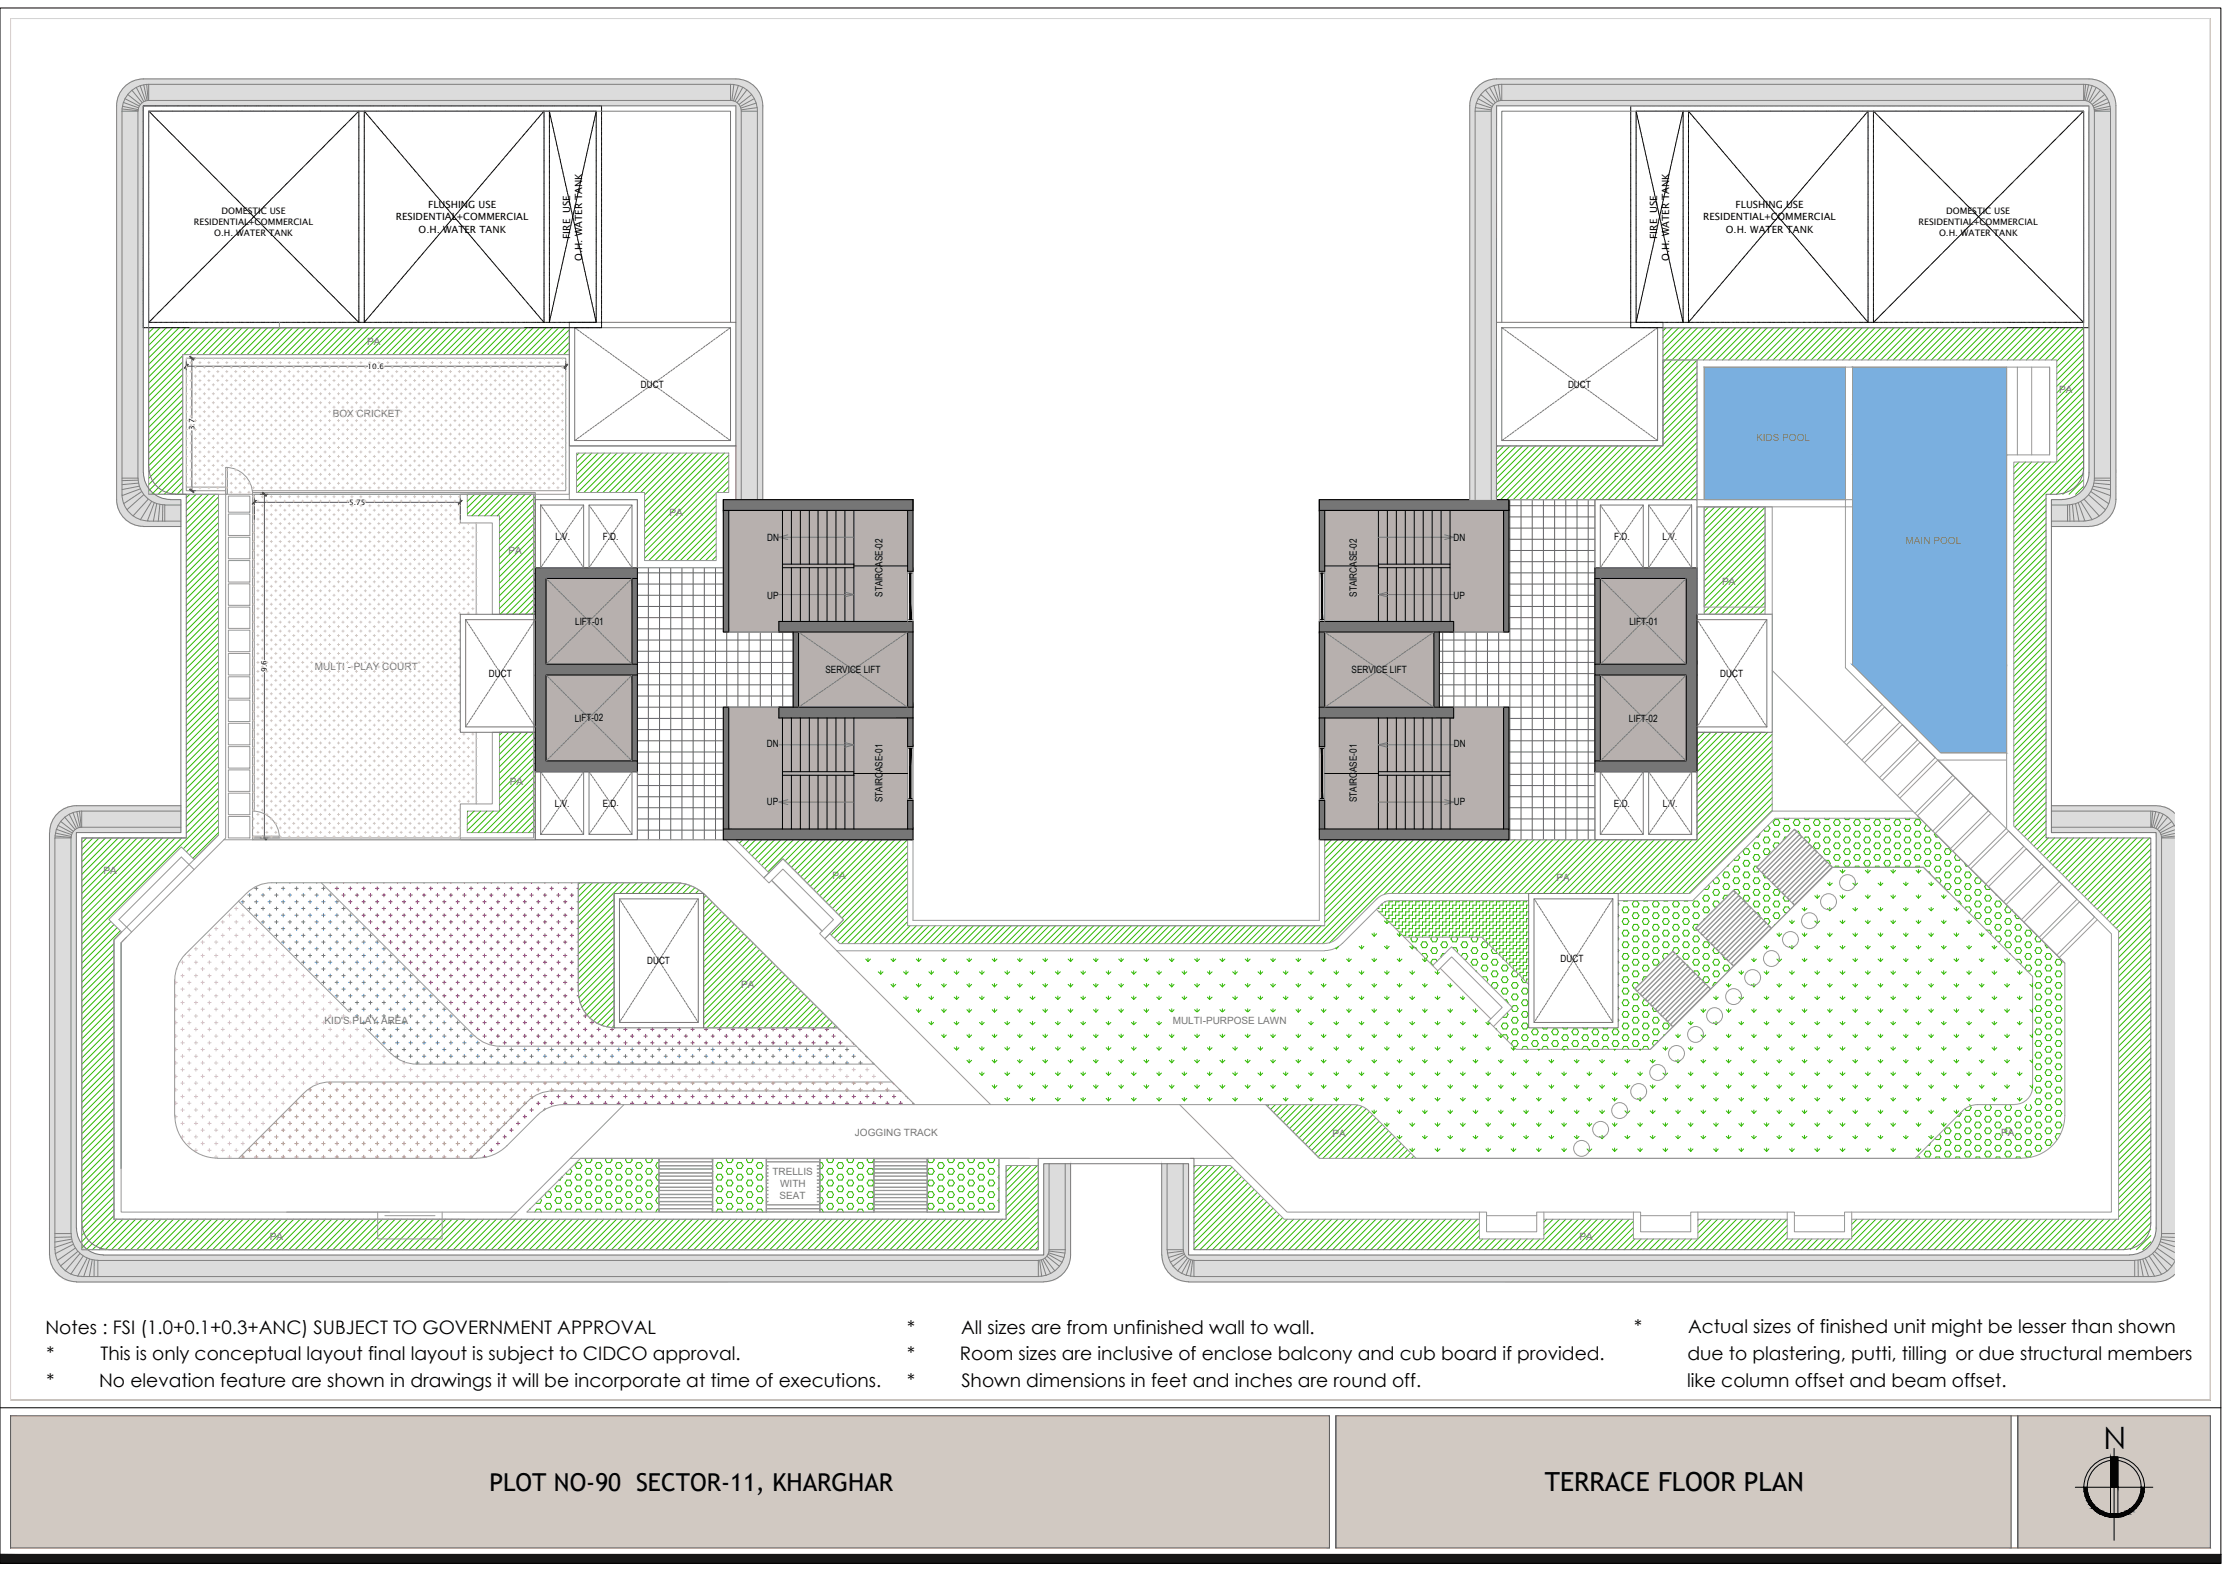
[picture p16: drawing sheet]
<svg xmlns="http://www.w3.org/2000/svg" width="420mm" height="297mm" viewBox="0 0 420 297" stroke-linecap="round" stroke-linejoin="round" font-family="sans-serif">
<defs><g id="words">
<text font-size="5.8" x="397.8" y="274.1">N</text>
<text font-size="5" x="292.1" y="282">TERRACE FLOOR PLAN</text>
<text font-size="4.7" x="92.5" y="281.9">PLOT NO-90 SECTOR-11, KHARGHAR</text>
<g font-size="3.5">
<text x="8.6" y="252.2">Notes : FSI (1.0+0.1+0.3+ANC) SUBJECT TO GOVERNMENT APPROVAL</text>
<text x="8.8" y="257.2">*</text>
<text x="19" y="257.2">This is only conceptual layout final layout is subject to CIDCO approval.</text>
<text x="171.5" y="252.2">*</text>
<text x="171.5" y="257.2">*</text>
<text x="181.5" y="257.2">Room sizes are inclusive of enclose balcony and cub board if provided.</text>
<text x="181.7" y="252.2">All sizes are from unfinished wall to wall.</text>
<text x="309" y="252.1">*</text>
<text x="319.1" y="257.2">due to plastering, putti, tilling or due structural members</text>
<text x="319.2" y="252.1">Actual sizes of finished unit might be lesser than shown</text>
<text x="8.8" y="262.3">*</text>
<text x="18.8" y="262.3">No elevation feature are shown in drawings it will be incorporate at time of executions.</text>
<text x="171.5" y="262.3">*</text>
<text x="181.8" y="262.3">Shown dimensions in feet and inches are round off.</text>
<text x="319" y="262.3">like column offset and beam offset.</text>
</g>
<g font-size="1.9">
<text x="74.8" y="41.6">RESIDENTIAL+COMMERCIAL</text>
<text x="80.9" y="39.4">FLUSHING USE</text>
<text x="322.1" y="41.6">RESIDENTIAL+COMMERCIAL</text>
<text x="328.2" y="39.4">FLUSHING USE</text>
<text x="79.2" y="44">O.H. WATER TANK</text>
<text x="107.8" y="45.2" transform="rotate(-90 107.8 45.2)">FIRE USE</text>
<text x="313.4" y="45.2" transform="rotate(-90 313.4 45.2)">FIRE USE</text>
<text x="326.3" y="44">O.H. WATER TANK</text>
<text x="110.1" y="49.3" transform="rotate(-90 110.1 49.3)">O.H. WATER TANK</text>
<text x="315.6" y="49.3" transform="rotate(-90 315.6 49.3)">O.H. WATER TANK</text>
<text x="121.2" y="73.3" transform="rotate(-1 121.2 73.3)">DUCT</text>
<text x="296.5" y="73.3" transform="rotate(1 296.5 73.3)">DUCT</text>
<text x="105" y="102.1">L.V.</text>
<text x="114" y="102.1">F.D.</text>
<text x="145.1" y="102.3">DN</text>
<text x="274.8" y="102.3">DN</text>
<text x="305.2" y="102.1">F.D.</text>
<text x="314.4" y="102.1">L.V.</text>
<text x="145.1" y="113.2">UP</text>
<text x="166.9" y="112.8" transform="rotate(-90 166.9 112.8)">STAIRCASE-02</text>
<text x="256.6" y="112.8" transform="rotate(-90 256.6 112.8)">STAIRCASE-02</text>
<text x="274.8" y="113.2">UP</text>
<text x="108.8" y="118.1">LIFT-01</text>
<text x="308.1" y="118.1">LIFT-01</text>
<text x="92.5" y="128">DUCT</text>
<text x="156.1" y="127.3">SERVICE LIFT</text>
<text x="255.6" y="127.3">SERVICE LIFT</text>
<text x="325.3" y="128">DUCT</text>
<text x="108.7" y="136.4">LIFT-02</text>
<text x="308" y="136.4">LIFT-02</text>
<text x="145" y="141.3">DN</text>
<text x="274.9" y="141.3">DN</text>
<text x="104.9" y="152.5">L.V.</text>
<text x="114" y="152.5" transform="rotate(-1 114 152.5)">E.D.</text>
<text x="145" y="152.1">UP</text>
<text x="166.9" y="151.7" transform="rotate(-90 166.9 151.7)">STAIRCASE-01</text>
<text x="256.6" y="151.7" transform="rotate(-90 256.6 151.7)">STAIRCASE-01</text>
<text x="274.9" y="152.1">UP</text>
<text x="305.2" y="152.5" transform="rotate(1 305.2 152.5)">E.D.</text>
<text x="314.5" y="152.5">L.V.</text>
<text x="122.4" y="182.3">DUCT</text>
<text x="295.1" y="181.9">DUCT</text>
</g>
<g font-size="1.9" fill="#767676">
<text x="69.4" y="65.3">PA</text>
<text x="389.3" y="74.3">PA</text>
<text x="62.9" y="78.9">BOX CRICKET</text>
<text x="332.1" y="83.4">KIDS POOL</text>
<text x="126.6" y="97.5">PA</text>
<text x="96.1" y="104.7">PA</text>
<text x="360.3" y="102.9">MAIN POOL</text>
<text x="325.7" y="110.6">PA</text>
<text x="59.6" y="126.7">MULTI - PLAY COURT</text>
<text x="96.4" y="148.4">PA</text>
<text x="19.6" y="165.2">PA</text>
<text x="157.4" y="166.1">PA</text>
<text x="294.3" y="166.7">PA</text>
<text x="140.2" y="186.8">PA</text>
<text x="61.4" y="193.6">KID'S PLAY AREA</text>
<text x="221.7" y="193.6">MULTI-PURPOSE LAWN</text>
<text x="161.7" y="214.8">JOGGING TRACK</text>
<text x="252" y="215">PA</text>
<text x="378.4" y="214.7">PA</text>
<text x="146" y="222.2">TRELLIS</text>
<text x="147.4" y="226.7">SEAT</text>
<text x="147.5" y="224.4">WITH</text>
<text x="51" y="234.5">PA</text>
<text x="298.7" y="234.5">PA</text>
</g>
<g font-size="1.7">
<text x="41.9" y="40.5">DOMESTIC USE</text>
<text x="368" y="40.5">DOMESTIC USE</text>
<text x="36.7" y="42.6">RESIDENTIAL+COMMERCIAL</text>
<text x="40.5" y="44.7">O.H. WATER TANK</text>
<text x="362.8" y="42.6">RESIDENTIAL+COMMERCIAL</text>
<text x="366.6" y="44.7">O.H. WATER TANK</text>
</g>
<g font-size="1.4">
<text x="69.5" y="69.7">10.6</text>
<text x="36.8" y="81.4" transform="rotate(-90 36.8 81.4)">3.7</text>
<text x="66" y="95.4">5.75</text>
<text x="50.5" y="127.1" transform="rotate(-90 50.5 127.1)">9.6</text>
</g>
</g></defs>
<!-- layer: block -->
<g fill="#7aafdf" stroke="#7aafdf" stroke-width=".19">
<path d="M350.3 69.4l29.1 16.6v-16.6zM350.3 69.4l29.1 16.6h-29.1z"/>
<path d="M322.2 69.4l26.8 25.1v-25.1zM322.2 69.4l26.8 25.1h-26.8z"/>
<path d="M350.3 86l29.1 39.7v-39.7zM350.3 86l29.1 39.7h-29.1z"/>
<path d="M350.3 125.7l29.1 16.7v-16.7zM350.3 125.7l29.1 16.7h-12.4z"/>
</g>
<!-- layer: A-B.U.A -->
<g fill="#dcdcdc" stroke="#dcdcdc" stroke-width=".19">
<path d="M387.9 153.5l23.3 .7h-23.3z"/>
<path d="M387.9 154.2h23.3v.6z"/>
<path d="M387.9 154.9h23.3v.7z"/>
<path d="M387.9 155.7h23.3v.8z"/>
<path d="M387.9 156.5h23.3v.9z"/>
<path d="M407.7 157.4h3.5v51.8z"/>
<path d="M407.7 232.2h3.5v.6z"/>
<path d="M407.6 233.1h3.6v.6z"/>
<path d="M407.4 234h3.8v.6z"/>
<path d="M407 234.8h4.2v.5z"/>
<path d="M406.5 235.5h4.7v.5z"/>
<path d="M405.9 236.1h5.3v.4z"/>
<path d="M405.2 236.6h6v.3z"/>
<path d="M404.4 237h6.8v.2z"/>
<path d="M220.9 240.6l190.1 .6h-189.5z"/>
<path d="M13.5 152.4l20.7-.1zM13.5 152.4l20.7-.1z"/>
<path d="M12.7 152.6l.8-.2h20.7zM12.7 152.6h21.5v-.2z"/>
<path d="M11.9 153l.8-.4h21.5zM11.9 153h22.3v-.4z"/>
<path d="M11.2 153.5l.7-.5h22.3zM11.2 153.5h23v-.5z"/>
<path d="M11.2 153.5h23l-23.7 .7zM10.5 154.2h23.7v-.7z"/>
<path d="M10.5 154.2h23.7l-24.2 .7zM10 154.9h24.2v-.7z"/>
<path d="M10 154.9h24.2l-24.5 .8zM9.7 155.7h24.5v-.8z"/>
<path d="M9.7 155.7h24.5l-24.8 .8zM9.4 156.5h24.8v-.8z"/>
<path d="M9.4 156.5h24.8l-24.8 .9zM9.4 157.4h24.8v-.9z"/>
<path d="M9.4 157.4h5l-5 74.8zM14.4 157.4l-5 74.8h5z"/>
<path d="M9.4 232.2h5l-5 .9zM9.4 233.1h5.1l-.1-.9z"/>
<path d="M9.4 233.1h5.1l-5.1 .9zM9.4 234h5.3l-.2-.9z"/>
<path d="M9.4 234h5.3l-5.3 .8zM9.4 234.8h5.7l-.4-.8z"/>
<path d="M9.4 234.8h5.7l-5.7 .7zM9.4 235.5h6.2l-.5-.7z"/>
<path d="M9.4 235.5h6.2l-6.2 .6zM9.4 236.1h6.9l-.7-.6z"/>
<path d="M9.4 236.1h6.9l-6.9 .5zM9.4 236.6h7.6l-.7-.5z"/>
<path d="M9.4 236.6h7.6l-7.6 .4zM9.4 237h8.4l-.8-.4z"/>
<path d="M9.4 237h8.4l-8.4 .2zM9.4 237.2h9.2l-.8-.2z"/>
<path d="M9.4 237.2h9.2zM9.4 237.3h10.1z"/>
<path d="M197.4 220h5l-5 17.3zM202.4 220l-5 17.3h5z"/>
<path d="M9.4 237.3h193l-193 .9zM9.4 238.2h193v-.9z"/>
<path d="M9.4 238.2h193l-192.7 .8zM9.7 239h192.4l.3-.8z"/>
<path d="M9.7 239h192.4l-192.1 .8zM10 239.8h191.8l.3-.8z"/>
<path d="M10 239.8h191.8l-191.3 .8zM10.5 240.6h190.8l.5-.8z"/>
<path d="M10.5 240.6h190.8l-190.1 .6zM11.2 241.2h189.4l.7-.6z"/>
<path d="M11.2 241.2h189.4l-188.7 .5zM11.9 241.7h188l.7-.5z"/>
<path d="M11.9 241.7h188l-187.2 .4zM12.7 242.1h186.4l.8-.4z"/>
<path d="M12.7 242.1h186.4l-185.6 .2zM13.5 242.3h184.7l.9-.2z"/>
<path d="M13.5 242.3h184.7zM14.4 242.4l183.8-.1z"/>
<path d="M26.2 15l112.9-.1zM26.2 15h113.8z"/>
<path d="M25.4 15.2l.8-.2h113.8zM25.4 15.2h115.5l-.9-.2z"/>
<path d="M24.6 15.6l.8-.4h115.5zM24.6 15.6h117.1l-.8-.4z"/>
<path d="M23.8 16.1l.8-.5h117.1zM23.8 16.1h118.6l-.7-.5z"/>
<path d="M23.8 16.1h118.6l-119.2 .6zM23.2 16.7h119.8l-.6-.6z"/>
<path d="M23.2 16.7h119.8l-120.3 .8zM22.7 17.5h120.9l-.6-.8z"/>
<path d="M22.7 17.5h120.9l-121.2 .8zM22.4 18.3h121.5l-.3-.8z"/>
<path d="M22.4 18.3h121.5l-121.8 .8zM22.1 19.1h122l-.2-.8z"/>
<path d="M22.1 19.1h122l-122 .9zM22.1 20h122.1l-.1-.9z"/>
<path d="M22.1 20h5l-5 69.4zM27.1 20l-5 69.4h5z"/>
<path d="M22.1 89.4h5l-5 .9zM22.1 90.3h5.1l-.1-.9z"/>
<path d="M22.1 90.3h5.1l-5.1 .8zM22.1 91.1h5.3l-.2-.8z"/>
<path d="M22.1 91.1h5.3l-5.3 .8zM22.1 91.9h5.7l-.4-.8z"/>
<path d="M22.1 91.9h5.7l-5.7 .8zM22.1 92.7h6.2l-.5-.8z"/>
<path d="M22.1 92.7h6.2l-6.2 .6zM22.1 93.3h6.8l-.6-.6z"/>
<path d="M22.1 93.3h6.8l-6.8 .5zM22.1 93.8h7.5l-.7-.5z"/>
<path d="M22.1 93.8h7.5l-7.5 .4zM22.1 94.2h8.3l-.8-.4z"/>
<path d="M22.1 94.2h8.3l-8.3 .2zM22.1 94.4h9.2l-.9-.2z"/>
<path d="M22.1 94.4h9.2zM22.1 94.5h10.1z"/>
<path d="M139.1 20h5.1l-5.1 74.5zM144.2 20l-5.1 74.5h5.1z"/>
<path d="M22.1 94.5h12.1l-12.1 .9zM22.1 95.4h12.1v-.9z"/>
<path d="M22.1 95.4h12.1l-11.8 .8zM22.4 96.2h11.8v-.8z"/>
<path d="M22.4 96.2h11.8l-11.5 .8zM22.7 97h11.5v-.8z"/>
<path d="M22.7 97h11.5l-11 .7zM23.2 97.7h11v-.7z"/>
<path d="M23.2 97.7h11l-10.4 .7zM23.8 98.4h10.4v-.7z"/>
<path d="M23.8 98.4h10.4l-9.6 .5zM24.6 98.9h9.6v-.5z"/>
<path d="M24.6 98.9h9.6l-8.8 .3zM25.4 99.2h8.8v-.3z"/>
<path d="M25.4 99.2h8.8l-8 .3zM26.2 99.5h8v-.3z"/>
<path d="M26.2 99.5h8zM27.1 99.6l7.1-.1z"/>
<path d="M387.9 152.3l20.7 .1zM387.9 152.3l20.7 .1z"/>
<path d="M387.9 152.4l21.5 .2-.8-.2zM387.9 152.4l21.5 .2h-21.5z"/>
<path d="M387.9 152.6l22.4 .4-.9-.4zM387.9 152.6l22.4 .4h-22.4z"/>
<path d="M387.9 153l23.1 .5-.7-.5zM387.9 153l23.1 .5h-23.1z"/>
<path d="M411 153.5l.2 .7v-.4zM387.9 153.5h23.1l.2 .7z"/>
<path d="M387.9 154.9l23.3-.1zM387.9 154.2l23.3 .6-23.3 .1z"/>
<path d="M387.9 155.7l23.3-.1zM387.9 154.9l23.3 .7-23.3 .1z"/>
<path d="M387.9 156.5h23.3zM387.9 155.7l23.3 .8h-23.3z"/>
<path d="M387.9 157.4h23.3zM387.9 156.5l23.3 .9h-23.3z"/>
<path d="M411.2 209.2l-3.5 23h3.5zM407.7 157.4l3.5 51.8-3.5 23z"/>
<path d="M407.6 233.1h3.6v-.3zM407.7 232.2l3.5 .6-3.6 .3z"/>
<path d="M407.4 234h3.8v-.3zM407.6 233.1l3.6 .6-3.8 .3z"/>
<path d="M407 234.8h4.2v-.2zM407.4 234l3.8 .6-4.2 .2z"/>
<path d="M406.5 235.5h4.7v-.2zM407 234.8l4.2 .5-4.7 .2z"/>
<path d="M405.9 236.1h5.3v-.1zM405.9 236.1l.6-.6 4.7 .5z"/>
<path d="M405.2 236.6h6v-.1zM405.2 236.6l.7-.5 5.3 .4z"/>
<path d="M404.4 237l6.8-.1zM404.4 237l.8-.4 6 .3z"/>
<path d="M403.5 237.2h7.7zM403.5 237.2l.9-.2 6.8 .2z"/>
<path d="M402.6 237.3h8.6zM403.5 237.2l7.7 .1z"/>
<path d="M219.7 220l5 17.3v-17.3zM219.7 220l5 17.3h-5z"/>
<path d="M219.7 237.3l191.5 .9h-191.4zM219.7 237.3l191.5 .9v-.9z"/>
<path d="M219.8 238.2l191.4 .8h-191.2zM219.8 238.2l191.4 .8v-.8z"/>
<path d="M220 239l191.2 .8h-190.8zM220 239l191.2 .8v-.8z"/>
<path d="M220.4 239.8l190.8 .8h-190.3zM220.4 239.8l190.8 .8v-.8z"/>
<path d="M411.2 240.6l-.2 .6 .2-.3zM220.9 240.6h190.3l-.2 .6z"/>
<path d="M221.5 241.2l188.8 .5 .7-.5zM221.5 241.2l188.8 .5h-188.1z"/>
<path d="M222.2 241.7l187.2 .4 .9-.4zM222.2 241.7l187.2 .4h-186.4z"/>
<path d="M223 242.1l185.6 .2 .8-.2zM223 242.1l185.6 .2h-184.7z"/>
<path d="M223.9 242.3h184.7zM223.9 242.3l183.8 .1z"/>
<path d="M283 14.9l112.9 .1zM282.1 15h113.8z"/>
<path d="M282.1 15l114.6 .2-.8-.2zM281.2 15.2l.9-.2 114.6 .2z"/>
<path d="M281.2 15.2l116.4 .4-.9-.4zM280.5 15.6l.7-.4 116.4 .4z"/>
<path d="M280.5 15.6l117.8 .5-.7-.5zM279.7 16.1l.8-.5 117.8 .5z"/>
<path d="M279.7 16.1l119.2 .6-.6-.6zM279.7 16.1l119.2 .6h-119.8z"/>
<path d="M279.1 16.7l120.3 .8-.5-.8zM279.1 16.7l120.3 .8h-120.8z"/>
<path d="M278.6 17.5l121.2 .8-.4-.8zM278.6 17.5l121.2 .8h-121.6z"/>
<path d="M278.2 18.3l121.8 .8-.2-.8zM278.2 18.3l121.8 .8h-122z"/>
<path d="M278 19.1l122.1 .9-.1-.9zM278 19.1l122.1 .9h-122.2z"/>
<path d="M395 20l5.1 69.4v-69.4zM395 20l5.1 69.4h-5.1z"/>
<path d="M395 89.4l5.1 .9v-.9zM395 89.4l5.1 .9h-5.2z"/>
<path d="M394.9 90.3l5.2 .8v-.8zM394.9 90.3l5.2 .8h-5.4z"/>
<path d="M394.7 91.1l5.4 .8v-.8zM394.7 91.1l5.4 .8h-5.8z"/>
<path d="M394.3 91.9l5.8 .8v-.8zM394.3 91.9l5.8 .8h-6.3z"/>
<path d="M393.8 92.7l6.3 .6v-.6zM393.8 92.7l6.3 .6h-6.9z"/>
<path d="M393.2 93.3l6.9 .5v-.5zM392.5 93.8l.7-.5 6.9 .5z"/>
<path d="M392.5 93.8l7.6 .4v-.4zM391.7 94.2l.8-.4 7.6 .4z"/>
<path d="M391.7 94.2l8.4 .2v-.2zM390.8 94.4l.9-.2 8.4 .2z"/>
<path d="M390.8 94.4l9.3 .1zM389.9 94.5h10.2z"/>
<path d="M277.9 20l5.1 74.5v-74.5zM277.9 20l5.1 74.5h-5.1z"/>
<path d="M387.9 94.5l12.1 .9 .1-.9zM387.9 94.5l12.1 .9h-12.1z"/>
<path d="M387.9 95.4l11.9 .8 .2-.8zM387.9 95.4l11.9 .8h-11.9z"/>
<path d="M387.9 96.2l11.5 .8 .4-.8zM387.9 96.2l11.5 .8h-11.5z"/>
<path d="M387.9 97l11 .7 .5-.7zM387.9 97l11 .7h-11z"/>
<path d="M387.9 97.7l10.4 .7 .6-.7zM387.9 97.7l10.4 .7h-10.4z"/>
<path d="M387.9 98.4l9.7 .5 .7-.5zM387.9 98.4l9.7 .5h-9.7z"/>
<path d="M387.9 98.9l8.8 .3 .9-.3zM387.9 98.9l8.8 .3h-8.8z"/>
<path d="M387.9 99.2l8 .3 .8-.3zM387.9 99.2l8 .3h-8z"/>
<path d="M387.9 99.5h8zM387.9 99.5l7.1 .1z"/>
</g>
<!-- layer: A-ELEVATION -->
<g fill="none" stroke="#808080" stroke-width=".19">
<path d="M23.3 19.4l2.9 1M23.6 18.7l2.7 1.4M24.1 17.9l2.4 1.9M24.9 17l2 2.4M25.8 16.5l1.4 2.7M26.5 16.2l1 2.9M27.1 14.9h112.1a5.1 5.1 0 0 1 5 5.1v74.5M27.1 14.9a5.1 5.1 0 0 0-5 5.1v74.5a5.1 5.1 0 0 0 5 5M27.2 16l.6 3M27.7 15.9l.3 3.1M28.1 15.9h110v3.1h-110M28.1 15.9v3.1"/>
<path d="M28.1 15.9a5.1 5.1 0 0 0-5 5.1M28.1 19a2.01 2.01 0 0 0-2 2M138.2 19a2.01 2.01 0 0 1 2 2M138.2 15.9a5.1 5.1 0 0 1 5 5.1M138.8 16l-.4 3M139.6 16.2l-.9 2.9M140.5 16.5l-1.5 2.7M141.2 17l-1.8 2.4M142.1 17.9l-2.4 1.9M142.6 18.7l-2.6 1.4M143 19.5l-2.9 .9M279.1 19.5l2.9 .9"/>
<path d="M279.5 18.7l2.7 1.4M280 17.9l2.4 1.9M280.9 17l1.8 2.4M281.6 16.5l1.5 2.7M282.5 16.2l.9 2.9M283.3 16l.4 3M284 15.9a5.1 5.1 0 0 0-5.1 5.1M284 19a2.01 2.01 0 0 0-2 2M394 15.9h-110v3.1h110M394 15.9v3.1M394 19a2.01 2.01 0 0 1 2 2M394 15.9a5.1 5.1 0 0 1 5.1 5.1"/>
<path d="M394.4 15.9l-.3 3.1M394.9 16l-.6 3M395 14.9h-112a5.1 5.1 0 0 0-5.1 5.1v74.5M395 14.9a5.1 5.1 0 0 1 5.1 5.1v74.5a5.1 5.1 0 0 1-5.1 5M395.6 16.2l-1 2.9M396.4 16.5l-1.4 2.7M397.2 17l-2 2.4M398 17.9l-2.4 1.9M398.5 18.7l-2.7 1.4M398.8 19.4l-2.9 1M23.1 20.6l3 .3M23.2 20.1l2.9 .6"/>
<path d="M143.2 20.3l-3.1 .5M279 20.3l3 .5M399 20.1l-3 .6M399 20.6l-3 .3M23.1 90.4h3v-69.4h-3v72.4a5.1 5.1 0 0 0 5 5.1h6.1M26.1 90.4a5.1 5.1 0 0 0 5.1 5M26.1 90.8l-3 .1M26.2 91.3l-3.1 .3M26.3 91.9l-3.2 .7M26.5 92.4l-3.4 1.3M26.8 92.9l-3.4 2.3M27.1 99.6h7.1"/>
<path d="M27.2 93.5l-3.2 2.9M28 94.4l-2.9 3.2M28.7 94.8l-2.2 3.5M29.2 95.1l-1.3 3.4M29.6 95.2l-.6 3.3M30.2 95.4l-.3 3.1M30.8 95.4l-.1 3.1M34.2 95.5h-3v3M140.2 94.5v-73.5h3v73.5M278.9 94.5v-73.5h3.1v73.5M387.9 99.6h7.1M387.9 95.5h3v3"/>
<path d="M391.3 95.4l.1 3.1M391.9 95.4l.3 3.1M392.5 95.2l.6 3.3M393 95.1l1.3 3.4M393.4 94.8l2.2 3.5M394.1 94.4l2.9 3.2M394.9 93.5l3.2 2.9M395.4 92.9l3.3 2.3M395.6 92.4l3.5 1.3M395.8 91.9l3.3 .7M395.9 91.3l3.2 .3M396 90.8l3.1 .1"/>
<path d="M396 90.4a5.1 5.1 0 0 1-5 5M399.1 90.4h-3.1v-69.4h3.1v72.4a5.1 5.1 0 0 1-5.1 5.1h-6.1M171.6 108v9.5M172.6 108v9.5M249.5 108v9.5M250.5 108v9.5M9.4 157.4v79.9M10.4 158.1l3 .3M10.5 157.5l2.9 .6M10.6 156.8l2.9 1M11 156.1l2.6 1.4M11.5 155.3l2.3 1.9"/>
<path d="M12.2 154.5l2 2.3M13.1 154l1.4 2.7M13.8 153.6l1 2.9M14.4 152.3h19.8M14.5 152.3a5.1 5.1 0 0 0-5.1 5.1M14.5 153.4l.7 3M15 153.4l.4 3M15.5 156.4h18.7M15.5 153.4h18.7M15.5 153.4v3M15.5 156.4a2.01 2.01 0 0 0-2 2M15.5 153.4a5.1 5.1 0 0 0-5.1 5"/>
<path d="M171.6 141.2v10.1M172.6 141.2v10.1M249.5 141.2v10.1M250.5 141.2v10.1M387.9 152.3h19.8a4.7 4.7 0 0 1 3.5 1.5M387.9 153.4h18.8a4.9 4.9 0 0 1 4.5 2.8M406.7 153.4v3h-18.8M406.7 156.4a2.01 2.01 0 0 1 2 2M407.1 153.4l-.3 3M407.6 153.4l-.6 3M408.3 153.6l-1 2.9M409 154l-1.4 2.7"/>
<path d="M409.9 154.5l-2 2.3M410.7 155.3l-2.4 1.9M411.2 158.4h-2.5v74.8M411.2 158.1l-2.5 .3M411.2 157.6l-2.5 .5M411.2 156.9l-2.6 .9M411.2 156.1l-2.7 1.4M9.4 237.3a5.1 5.1 0 0 0 5.1 5M10.4 233.2h3v-74.8h-3v77.9M10.4 236.3a5.1 5.1 0 0 0 5.1 5M13.5 233.2a5.1 5.1 0 0 0 5 5.1M13.5 233.9l-3.1 .1"/>
<path d="M13.5 234.3l-3.1 .6M13.6 234.8l-3.2 1.1M13.8 235.3l-3.4 1.8M14.2 236l-3.4 2.4M14.7 236.6l-3.3 2.8M15.1 237l-2.8 3.3M15.7 237.5l-2.3 3.4M16.5 237.9l-1.8 3.4M16.9 238.1l-1.1 3.3M17.4 238.2l-.5 3.2M17.8 238.3v3.1M196.6 238.3l.4 3"/>
<path d="M196.9 238.2l.9 3M197.2 238.1l1.5 2.7M197.6 237.9l1.9 2.4M198 237.5l2.3 1.9M198.2 237.1l2.6 1.6M198.3 236.9l2.9 .9M198.3 236.5l3.1 .4M198.4 236.3a2.01 2.01 0 0 1-2 2M198.4 220v16.3M198.4 236.3h3M201.4 220v16.3M201.4 236.3a5.1 5.1 0 0 1-5 5"/>
<path d="M202.4 220v17.3a5.1 5.1 0 0 1-5 5l-183 .1M219.7 220v17.3M219.7 237.3a5.1 5.1 0 0 0 5.1 5M220.7 220v16.3h3v-16.3M220.7 236.3a5.1 5.1 0 0 0 5.1 5M223.8 236.3a2.01 2.01 0 0 0 2 2M223.8 236.5l-3.1 .4M223.8 236.9l-2.9 .9M223.9 237.1l-2.6 1.6M224.2 237.5l-2.4 1.9M224.5 237.9l-1.8 2.4M224.9 238.1l-1.5 2.7"/>
<path d="M225.2 238.2l-.9 3M225.5 238.3l-.4 3M225.8 238.3v3.1h180.9a4.9 4.9 0 0 0 4.5-2.9M225.8 238.3h177.8M403.6 238.3v3.1M404.3 238.3v3.1M404.7 238.2l.6 3.2M405.2 238.1l1.1 3.3M405.6 237.9l1.8 3.4M406.4 237.5l2.3 3.4M407 237l2.8 3.3M407.4 236.6l3.3 2.8"/>
<path d="M407.9 236l3.3 2.3M408.3 235.3l2.9 1.5M408.5 234.8l2.7 .9M408.6 234.3l2.6 .5M408.7 233.9l2.5 .1M408.7 233.2h2.5M408.7 233.2a5.1 5.1 0 0 1-5 5.1M15.5 241.4h180.8v-3.1h-177.8v3.1M411.2 240.9a4.6 4.6 0 0 1-3.5 1.5h-183"/>
</g>
<!-- layer: landscape hatch -->
<g fill="none" stroke="#2eb800" stroke-width=".19">
<path d="M29.1 62l-1 .9M30.3 62l-2.2 2.1M31.5 62l-3.4 3.3M32.6 62l-4.5 4.5M33.9 62l-5.8 5.7M34.5 67.3l-6.4 6.4M34.5 68.4l-6.4 6.5M34.5 69.6l-6.4 6.5M34.5 70.9l-6.4 6.4M34.5 72l-6.4 6.5M34.5 73.2l-6.4 6.5M34.5 74.4l-6.4 6.4"/>
<path d="M34.5 75.6l-6.4 6.5M34.5 76.8l-6.4 6.5M34.5 78l-6.4 6.4M34.5 79.2l-6.4 6.4M35.1 62l-7 6.9M36.2 62l-8.1 8.1M37.4 62l-9.3 9.3M38.7 62l-10.6 10.5M39.8 62l-5 5M41 62l-5.1 5M42.2 62l-5 5M43.4 62l-5 5"/>
<path d="M44.6 62l-5.1 5M45.8 62l-5.1 5M47 62l-5 5M48.2 62l-5.1 5M49.4 62l-5.1 5M50.6 62l-5.1 5M51.8 62l-5.1 5M53 62l-5.1 5M54.2 62l-5.1 5M55.4 62l-5.1 5M56.6 62l-5.1 5M57.8 62l-5.1 5"/>
<path d="M59 62l-5.1 5M60.2 62l-5.1 5M61.4 62l-5.1 5M62.6 62l-5.1 5M63.8 62l-5.1 5M65 62l-5.1 5M66.2 62l-5.1 5M67.4 62l-5.1 5M68.5 62l-5 5M69.8 62l-5.1 5M71 62l-5.1 5M72.1 62l-5 5"/>
<path d="M73.3 62l-5.1 5M74.5 62l-5 5M75.7 62l-5 5M76.9 62l-5.1 5M78.1 62l-5 5M79.3 62l-5 5M80.5 62l-5.1 5M81.7 62l-5.1 5M82.9 62l-5 5M84.1 62l-5.1 5M85.3 62l-5.1 5M86.5 62l-5.1 5"/>
<path d="M87.7 62l-5.1 5M88.9 62l-5.1 5M90.1 62l-5.1 5M91.3 62l-5.1 5M92.5 62l-5.1 5M93.7 62l-5.1 5M94.9 62l-5.1 5M96.1 62l-5.1 5M97.3 62l-5.1 5M98.5 62l-5.1 5M99.7 62l-5.1 5M100.8 62l-5 5"/>
<path d="M102.1 62l-5.1 5M103.3 62l-5.1 5M104.4 62l-5 5M105.7 62l-5.1 5M106.8 62l-5 5M107.7 65.9l-1.1 1.1M107.7 63.5l-3.6 3.5M107.7 64.8l-2.3 2.2M107.7 62.3l-4.7 4.7M315 62l-.5 .6M316.2 62l-1.7 1.8M317.5 62l-3 3"/>
<path d="M318.6 62l-4.1 4.2M319.8 62l-5.3 5.3M320.9 69.3l-6.4 6.4M320.9 74.1l-6.4 6.4M320.9 68.1l-6.4 6.4M320.9 70.5l-6.4 6.4M320.9 71.7l-6.4 6.4M320.9 72.9l-6.4 6.4M320.9 75.3l-6.4 6.4M320.9 76.5l-6.4 6.4M320.9 77.7l-6.4 6.4M320.9 78.9l-15.6 15.6"/>
<path d="M321 62l-6.5 6.6M322.2 62l-7.7 7.8M323.4 62l-8.9 8.9M324.6 62l-10.1 10.1M325.8 62l-11.3 11.3M327 62l-6.1 6.1M328.2 62l-6.1 6.1M329.4 62l-6.1 6.1M330.6 62l-6.1 6.1M331.8 62l-6.1 6.1M333 62l-6.1 6.1M334.2 62l-6.1 6.1"/>
<path d="M335.4 62l-6.1 6.1M336.6 62l-6.1 6.1M337.8 62l-6.1 6.1M339 62l-6.1 6.1M340.2 62l-6.1 6.1M341.4 62l-6.1 6.1M342.6 62l-6.1 6.1M343.7 62l-6 6.1M345 62l-6.1 6.1M346.2 62l-6.1 6.1M347.3 62l-6.1 6.1M348.5 62l-6 6.1"/>
<path d="M349.8 62l-6.1 6.1M350.9 62l-6.1 6.1M352.1 62l-6.1 6.1M353.4 62l-6.1 6.1M354.5 62l-6.1 6.1M355.7 62l-6.1 6.1M356.9 62l-6.1 6.1M358.1 62l-6.1 6.1M359.3 62l-6.1 6.1M360.5 62l-6.1 6.1M361.7 62l-6.1 6.1M362.9 62l-6.1 6.1"/>
<path d="M364.1 62l-6.1 6.1M365.3 62l-6.1 6.1M366.5 62l-6.1 6.1M367.7 62l-6.1 6.1M368.9 62l-6.1 6.1M370.1 62l-6.1 6.1M371.3 62l-6.1 6.1M372.5 62l-6.1 6.1M373.7 62l-6.1 6.1M374.9 62l-6.1 6.1M376.1 62l-6.1 6.1M377.3 62l-6.1 6.1"/>
<path d="M378.5 62l-6.1 6.1M379.6 62l-6.1 6.1M380.9 62l-6.1 6.1M382.1 62l-6.1 6.1M383.2 62l-6.1 6.1M384.4 62l-6 6.1M385.7 62l-6.1 6.1M386.8 62l-6.1 6.1M388 62l-6.1 6.1M389.3 62l-6.1 6.1M390.4 62l-6.1 6.1M391.6 62l-6.1 6.1"/>
<path d="M392.8 62l-6.1 6.1M394 62l-6.1 6.1M394 66.8l-5.1 5.1M394 76.4l-5.1 5M394 68l-5.1 5.1M394 69.2l-5.1 5.1M394 70.4l-5.1 5.1M394 71.6l-5.1 5.1M394 74l-5.1 5.1M394 80l-5.1 5M394 63.2l-5.1 5.1M394 64.4l-5.1 5.1"/>
<path d="M394 65.6l-5.1 5.1M394 72.8l-5.1 5M394 75.2l-5.1 5M394 77.6l-5.1 5M394 78.8l-5.1 5M34.5 91.2l-2.2 2.3M34.5 92.4l-1 1.1M34.5 80.4l-6.4 6.5M34.5 81.6l-6.4 6.4M34.5 82.8l-6.4 6.4M34.5 84l-6.4 6.5M34.5 85.2l-6.4 6.4"/>
<path d="M34.5 86.4l-6.4 6.4M34.5 87.6l-5.8 5.9M34.5 88.8l-4.6 4.7M34.5 90l-3.4 3.5M35.9 93.5l-.7 .6M37.1 93.5l-1.9 1.8M38.3 93.5l-3.1 3M39.5 93.5l-4.3 4.2M40.7 93.5l-5.5 5.4M41.3 95.2l-6.1 6.1M41.3 97.6l-6.1 6.1M41.3 94l-6.1 6.1"/>
<path d="M41.3 96.4l-6.1 6.1M41.3 98.8l-6.1 6M41.3 100l-6.1 6.1M88.5 93.5l-.2 .1M89.7 93.5l-1.4 1.3M90.9 93.5l-2.6 2.5M92.1 93.5l-3.7 3.7M93.3 93.5l-4.1 4M94.5 93.5l-4 4M95.7 93.5l-4 4M96.9 93.5l-4.1 4M98.1 93.5l-4.1 4"/>
<path d="M99.3 93.5l-4.9 4.8M100.5 93.5l-6.1 6M101.2 93.9l-6.8 6.8M101.2 95.1l-6.8 6.8M101.2 97.5l-6.8 6.8M101.2 96.3l-6.8 6.8M101.3 98.7l-6.9 6.8M101.3 99.9l-6.9 6.8M109.5 85.7l-.5 .4M110.7 85.7l-1.7 1.6M111.9 85.7l-2.9 2.8M113.1 85.7l-4.1 4"/>
<path d="M114.3 85.7l-5.3 5.2M115.4 85.7l-6.4 6.4M116.7 85.7l-7.5 7.4M117.9 85.7l-7.5 7.4M119 85.7l-7.4 7.4M120.2 85.7l-7.4 7.4M121.5 85.7l-7.5 7.4M122.6 85.7l-7.4 7.4M123.8 85.7l-7.4 7.4M125 85.7l-7.4 7.4M126.2 85.7l-7.4 7.4M127.4 85.7l-7.4 7.4"/>
<path d="M128.6 85.7l-7.4 7.4M129.8 85.7l-7.9 7.9M131 85.7l-9.1 9.1M132.2 85.7l-10.3 10.3M133.4 85.7l-11.5 11.5M134.6 85.7l-12.7 12.7M135.4 98l-7.9 8M135.4 93.2l-12.7 12.8M135.4 95.6l-10.3 10.4M135.4 96.8l-9.1 9.2M135.4 99.2l-6.7 6.8M135.4 94.4l-11.5 11.6"/>
<path d="M135.8 85.7l-13.9 13.9M137 85.7l-15.1 15.1M137.8 86.1l-15.9 15.9M137.8 87.3l-15.9 15.9M137.8 88.5l-15.9 15.9M137.8 89.6l-15.9 16M137.8 90.9l-2.2 2.2M137.8 92.1l-1.1 1M283.1 84.3l-.1 .2M284.4 84.3l-1.4 1.4M285.5 84.3l-2.5 2.6M286.7 84.3l-3.7 3.8"/>
<path d="M287.9 84.3l-4.9 5M289.1 84.3l-6.1 6.2M290.3 84.3l-7.3 7.3M291.5 84.3l-8.5 8.6M292.7 84.3l-9.7 9.8M293.9 84.3l-10.1 10.2M295.1 84.3l-10.2 10.2M296.3 84.3l-10.2 10.2M297.5 84.3l-10.1 10.2M298.7 84.3l-10.2 10.2M299.9 84.3l-10.2 10.2M301.1 84.3l-10.2 10.2"/>
<path d="M302.3 84.3l-10.2 10.2M303.5 84.3l-10.2 10.2M304.7 84.3l-10.2 10.2M305.9 84.3l-10.2 10.2M307.1 84.3l-10.2 10.2M308.3 84.3l-10.2 10.2M309.5 84.3l-10.2 10.2M310.6 84.3l-10.1 10.2M311.9 84.3l-10.2 10.2M313.1 84.3l-10.2 10.2M314.2 84.3l-10.1 10.2M320.9 87.2l-7.3 7.3"/>
<path d="M320.9 82.5l-12 12M320.9 90.8l-3.7 3.7M320.9 86l-8.4 8.5M320.9 81.3l-13.2 13.2M320.9 94.4l-.1 .1M320.9 89.6l-4.8 4.9M320.9 84.9l-9.6 9.6M320.9 80.1l-14.4 14.4M320.9 93.2l-1.2 1.3M320.9 88.5l-6 6M320.9 83.7l-10.8 10.8M320.9 92l-2.4 2.5"/>
<path d="M323.1 95.8l-.9 .9M324.3 95.8l-2.1 2.1M325.5 95.8l-3.3 3.2M326.7 95.8l-4.5 4.5M327.9 95.8l-5.7 5.7M329.1 95.8l-6.9 6.8M330.2 95.8l-8 8M331.5 95.8l-9.3 9.3M332.7 95.8l-10.5 10.4M333.8 95.9l-11.6 11.5M333.8 97.1l-11.6 11.5M333.8 98.3l-11.6 11.5"/>
<path d="M333.8 99.5l-11.6 11.5M381.8 87.4l-1 1M383 87.4l-2.2 2.2M384.2 87.4l-3.4 3.3M385.4 87.4l-4.6 4.6M386.6 87.4l-5.8 5.8M386.9 99l-6.1 6.1M386.9 94.3l-6.1 6.1M386.9 96.6l-6.1 6.1M386.9 97.8l-6.1 6.1M386.9 95.4l-6.1 6.1M387.8 87.4l-7 6.9"/>
<path d="M394 93.1l-.3 .4M394 91.9l-1.5 1.6M394 82.4l-13.2 13.1M394 83.6l-13.2 13.2M394 85.9l-13.2 13.2M394 84.7l-13.2 13.2M394 90.7l-2.8 2.8M394 89.5l-3.9 4M394 81.1l-5.1 5.1M394 88.3l-5.1 5.2M394 87.2l-6.3 6.3M41.3 101.2l-6.1 6.1"/>
<path d="M41.3 102.3l-6.1 6.1M41.3 103.6l-6.1 6.1M41.3 104.8l-6.1 6.1M41.3 105.9l-6.1 6.1M41.3 108.4l-6.1 6.1M41.3 110.7l-6.1 6.1M41.3 111.9l-6.1 6.1M41.3 114.3l-6.1 6.1M41.3 115.5l-6.1 6.1M41.3 117.9l-6.1 6.1M41.3 107.1l-6.1 6.1M41.3 109.5l-6.1 6.1"/>
<path d="M41.3 113.1l-6.1 6.1M41.3 116.7l-6.1 6.1M41.3 119.1l-6.1 6.1M101.3 114.2l-1.9 1.9M101.3 109.5l-6.7 6.6M101.3 111.8l-4.4 4.3M101.3 113l-3.1 3.1M101.3 115.4l-.8 .7M101.3 103.4l-6.9 6.9M101.3 107l-6.9 6.9M101.3 108.2l-6.9 6.8M101.3 101.1l-6.9 6.8"/>
<path d="M101.3 102.3l-6.9 6.7M101.3 104.7l-6.9 6.7M101.3 105.9l-6.9 6.7M101.3 110.6l-5.5 5.5M135.4 100.4l-5.6 5.6M135.4 101.6l-4.3 4.4M135.4 104l-2 2M135.4 102.8l-3.2 3.2M135.4 105.2l-.8 .8M333.8 115.1l-1.1 1M333.8 110.3l-5.9 5.8M333.8 105.5l-10.7 10.6"/>
<path d="M333.8 113.9l-2.3 2.2M333.8 109.1l-7.1 7M333.8 112.7l-3.5 3.4M333.8 107.9l-8.3 8.2M333.8 100.7l-11.6 11.5M333.8 103.1l-11.6 11.5M333.8 104.3l-11.6 11.5M333.8 101.9l-11.6 11.5M333.8 111.5l-4.7 4.6M333.8 106.7l-9.5 9.4M386.9 100.2l-6.1 6.1M386.9 101.4l-6.1 6.1"/>
<path d="M386.9 102.6l-6.1 6.1M386.9 112.2l-6.1 6.1M386.9 103.8l-6.1 6.1M386.9 105l-6.1 6.1M386.9 106.2l-6.1 6.1M386.9 107.4l-6.1 6.1M386.9 108.6l-6.1 6.1M386.9 109.8l-6.1 6.1M386.9 111l-6.1 6.1M386.9 113.4l-6.1 6.1M386.9 114.6l-6.1 6.1M386.9 115.8l-6.1 6.1"/>
<path d="M386.9 117l-6.1 6.1M386.9 118.2l-6.1 6.1M386.9 119.4l-6.1 6.1M41.3 123.9l-6.1 6.1M41.3 125.1l-6.1 6.1M41.3 126.3l-6.1 6.1M41.3 127.5l-6.1 6.1M41.3 128.7l-6.1 6.1M41.3 131.1l-6.1 6.1M41.3 120.3l-6.1 6.1M41.3 121.5l-6.1 6.1M41.3 122.7l-6.1 6.1"/>
<path d="M41.3 129.9l-6.1 6.1M41.3 132.3l-6.1 6.1M41.3 133.5l-6.1 6.1M41.3 134.7l-6.1 6.1M41.3 135.9l-6.1 6.1M41.3 137.1l-6.1 6.1M41.3 138.2l-6.1 6.1M41.3 139.5l-6.1 6.1M95 138.5l-.6 .5M96.2 138.5l-1.8 1.7M97.4 138.5l-3 2.9M98.6 138.5l-4.2 4.1"/>
<path d="M99.8 138.5l-5.4 5.3M101 138.5l-6.6 6.5M101.3 139.4l-6.9 6.8M321.1 138.5l-.2 .2M322.3 138.5l-1.4 1.4M323.5 138.5l-2.6 2.6M324.7 138.5l-3.8 3.8M325.9 138.5l-5 5M327.1 138.5l-6.2 6.2M328.3 138.5l-7.4 7.4M329.5 138.5l-8.6 8.6M330.7 138.5l-9.8 9.8"/>
<path d="M331.9 138.5l-11 11M333.1 138.5l-12.2 12.2M334.3 138.5l-13.4 13.4M335.1 138.8l-14.2 14.3M386.9 121.8l-6.1 6.1M386.9 126.6l-6.1 6.1M386.9 131.3l-6.1 6.1M386.9 136.1l-6.1 6.1M386.9 120.6l-6.1 6M386.9 123l-6.1 6.1M386.9 124.1l-6.1 6.1M386.9 125.4l-6.1 6.1"/>
<path d="M386.9 127.7l-6.1 6.1M386.9 128.9l-6.1 6.1M386.9 130.2l-6.1 6.1M386.9 132.5l-6.1 6.1M386.9 133.7l-6.1 6.1M386.9 134.9l-6.1 6.1M386.9 137.3l-6.1 6.1M386.9 138.5l-6.1 6.1M386.9 139.7l-6.1 6.1M16.4 158.4l-.9 1M17.6 158.4l-2.1 2.2M18.8 158.4l-3.3 3.4"/>
<path d="M19.9 158.4l-4.4 4.6M21.2 158.4l-5.7 5.8M22.4 158.4l-6.9 6.9M23.5 158.4l-8 8.2M24.8 158.4l-9.3 9.4M26 158.4l-10.5 10.5M27.1 158.4l-11.6 11.7M28.3 158.4l-12.8 13M29.5 158.4l-14 14.1M30.7 158.4l-15.2 15.3M31.9 158.4l-16.4 16.5M33.1 158.4l-17.6 17.7"/>
<path d="M34.3 158.4l-18.8 18.9M41.3 151.4l-6.1 6.1M41.3 140.7l-6.1 6.1M41.3 141.8l-6.1 6.1M41.3 143l-6.1 6.1M41.3 144.3l-6.1 6.1M41.3 145.4l-6.1 6.1M41.3 146.6l-6.1 6.1M41.3 147.9l-6.1 6M41.3 149l-6.1 6.1M41.3 150.2l-6.1 6.1M41.3 152.6l-25.8 25.9"/>
<path d="M41.3 153.8l-6.6 6.7M41.3 155l-6 6.1M41.3 157.4l-4.9 4.9M41.3 156.2l-5.4 5.5M88.5 153.4l-.1 .1M89.7 153.4l-1.4 1.3M90.9 153.4l-2.6 2.5M92.1 153.4l-3.8 3.6M93.3 153.4l-4.1 4M101.2 157.3v.1M101.2 155l-2.4 2.4M101.2 153.8l-3.6 3.6"/>
<path d="M101.2 156.2l-1.3 1.2M101.3 151.4l-6.1 6M101.3 146.6l-10.9 10.8M101.3 152.6l-4.9 4.8M101.3 147.8l-9.7 9.6M101.3 150.2l-7.3 7.2M101.3 140.6l-6.9 6.8M101.3 141.8l-6.9 6.8M101.3 143l-6.9 6.8M101.3 144.2l-6.9 6.7M101.3 145.4l-6.9 6.8M101.3 149l-8.5 8.4"/>
<path d="M139.3 158.8h-.1M140.5 158.8l-.7 .6M141.7 158.8l-1.3 1.2M142.9 158.8l-1.9 1.8M144.1 158.8l-2.5 2.4M145.2 158.8l-3 3M146.5 158.8l-3.7 3.6M147.7 158.8l-4.3 4.2M148.8 158.8l-4.8 4.8M150 158.8l-5.4 5.4M151.3 158.8l-6.1 6M152.4 158.8l-4 4"/>
<path d="M153.6 158.8l-4.6 4.6M154.8 158.8l-5.2 5.2M156 158.8l-5.8 5.8M157.2 158.8l-6.4 6.4M158.4 158.8l-7 7M159.6 158.8l-7.6 7.6M160.8 158.8l-8.2 8.2M162 158.8l-8.8 8.8M163.2 158.8l-9.4 9.4M164.4 158.8l-10 10M165.6 158.8l-10.6 10.6M166.8 158.8l-11.2 11.2"/>
<path d="M168 158.8l-11.8 11.7M169.2 158.8l-12.4 12.3M170.4 158.8l-13 13M171.6 158.8l-13.6 13.6M171.6 159.9l-13 13.1M250.6 158.8l-.1 .1M251.8 158.8l-1.3 1.2M252.9 158.8l-2.4 2.4M254.2 158.8l-3.7 3.7M255.4 158.8l-4.9 4.8M256.5 158.8l-6 6M257.7 158.8l-7.2 7.2"/>
<path d="M259 158.8l-8.5 8.4M260.1 158.8l-9.6 9.6M261.3 158.8l-10.8 10.8M262.5 158.8l-12 12M263.7 158.8l-13.2 13.2M264.9 158.8l-14.4 14.4M266.1 158.8l-15.6 15.6M267.3 158.8l-19.6 19.6M268.5 158.8l-19.6 19.6M269.7 158.8l-19.6 19.6M270.9 158.8l-19.5 19.5M272.1 158.8l-10.3 10.3"/>
<path d="M273.3 158.8l-10.2 10.1M274.5 158.8l-10.2 10.1M275.7 158.8l-10.2 10.1M276.9 158.8l-10.2 10.1M278.1 158.8l-10.2 10.1M279.3 158.8l-10.2 10.1M280.5 158.8l-10.2 10.1M281.7 158.8l-10.2 10.1M282.9 158.8l-10.2 10.1M284.1 158.8l-10.2 10.1M285.2 158.8l-10.1 10.1M286.5 158.8l-10.2 10.1"/>
<path d="M287.7 158.8l-10.2 10.1M288.8 158.8l-10.1 10.1M290 158.8l-10.1 10.1M291.3 158.8l-10.2 10.1M292.4 158.8l-10.1 10.1M293.6 158.8l-10.1 10.1M294.9 158.8l-10.2 10.1M296 158.8l-10.1 10.1M297.2 158.8l-10.1 10.1M298.4 158.8l-10.1 10.1M299.6 158.8l-10.1 10.1M300.8 158.8l-10.1 10.1"/>
<path d="M302 158.8l-10.2 10.1M303.2 158.8l-10.1 10.1M304.4 158.8l-10.1 10.1M305.6 158.8l-10.2 10.1M306.8 158.8l-10.2 10.1M308 158.8l-10.1 10.1M309.2 158.8l-10.2 10.1M310.4 158.8l-10.2 10.1M311.6 158.8l-10.2 10.1M312.8 158.8l-10.2 10.1M314 158.8l-10.2 10.1M315.2 158.8l-10.2 10.1"/>
<path d="M316.4 158.8l-10.2 10.1M317.6 158.8l-10.2 10.1M318.8 158.8l-10.2 10.1M320 158.8l-10.2 10.1M331.8 159.4h.6l.4 .5-.4 .6h-.6l-.3-.6zM332.7 157.6l.1 .1-.4 .6h-.3M333.7 158.3h.6l.4 .5-.4 .6h-.6l-.3-.6zM334.3 156.1l.4 .5-.4 .6h-.6l-.2-.4M335.1 153.2l-15.7 15.7M335.1 148.4l-20.5 20.5M335.1 141.3l-14.2 14.2M335.1 143.6l-14.2 14.2"/>
<path d="M335.1 140.1l-14.2 14.1M335.1 142.4l-14.2 14.3M335.1 152l-16.9 16.9M335.1 147.2l-21.7 21.7M335.1 150.8l-18.1 18.1M335.1 146l-22.9 22.9M335.1 149.6l-19.3 19.3M335.1 144.9l-24.1 24M335.6 155h.7l.2 .5-.2 .6h-.7l-.3-.6zM335.6 157.2h.7l.2 .5-.2 .6h-.7l-.3-.6zM336.4 159.7l-.1-.3h-.7l-.3 .5 .3 .6M337.4 154.7l.1 .3h.7l.1-.3"/>
<path d="M337.5 156.1h.7l.3 .5-.3 .6h-.7l-.3-.6zM337.8 158.3h-.3l-.3 .6M339.4 155h.7l.3 .5-.3 .6h-.7l-.3-.6zM339.7 157.2h.4l.2 .6M341.2 158.6l.1-.3h.7l.3 .5-.4 .6M341.2 154.7l.1 .3h.7l.1-.3M341.3 156.1h.7l.3 .5-.3 .6h-.7l-.3-.6zM343.2 155h.7l.3 .5-.3 .6h-.7l-.3-.6zM343.2 157.2h.7l.3 .5-.3 .6h-.7l-.3-.6zM343.2 159.4h.7l.3 .5-.3 .6h-.7l-.3-.6zM345 154.7l.1 .3h.7l.1-.3M345.1 156.1h.7l.3 .5-.3 .6h-.7l-.3-.6z"/>
<path d="M345.1 158.3h.7l.3 .5-.3 .6h-.7l-.3-.6zM347 155h.7l.3 .5-.3 .6h-.7l-.3-.6zM347 157.2h.7l.3 .5-.3 .6h-.7l-.3-.6zM347 159.4h.7l.3 .5-.3 .6h-.7l-.3-.6zM348.8 154.7l.2 .3h.6l.2-.3M349 156.1h.6l.3 .5-.3 .6h-.6l-.4-.6zM349 158.3h.6l.3 .5-.3 .6h-.6l-.4-.6zM350.9 155h.6l.3 .5-.3 .6h-.6l-.4-.6zM350.9 157.2h.6l.3 .5-.3 .6h-.6l-.4-.6zM350.9 159.4h.6l.3 .5-.3 .6h-.6l-.4-.6zM352.6 154.7l.2 .3h.6l.2-.3M352.8 156.1h.6l.3 .5-.3 .6h-.6l-.4-.6z"/>
<path d="M352.8 158.3h.6l.3 .5-.3 .6h-.6l-.4-.6zM354.7 155h.6l.3 .5-.3 .6h-.6l-.4-.6zM354.7 157.2h.6l.3 .5-.3 .6h-.6l-.4-.6zM354.7 159.4h.6l.3 .5-.3 .6h-.6l-.4-.6zM356.4 154.7l.2 .3h.6l.1-.3M356.6 156.1h.6l.3 .5-.3 .6h-.6l-.4-.6zM356.6 158.3h.6l.3 .5-.3 .6h-.6l-.4-.6zM358.5 155h.6l.3 .5-.3 .6h-.6l-.4-.6zM358.5 157.2h.6l.3 .5-.3 .6h-.6l-.4-.6zM358.5 159.4h.6l.3 .5-.3 .6h-.6l-.4-.6zM360.2 154.7l.2 .3h.6l.1-.3M360.4 156.1h.6l.3 .5-.3 .6h-.6l-.4-.6z"/>
<path d="M360.4 158.3h.6l.3 .5-.3 .6h-.6l-.4-.6zM362.3 155h.6l.3 .5-.3 .6h-.6l-.4-.6zM362.3 157.2h.6l.3 .5-.3 .6h-.6l-.4-.6zM362.3 159.4h.6l.3 .5-.3 .6h-.6l-.4-.6zM364.2 158.3h.6l.3 .5-.3 .6h-.6l-.3-.6zM364.4 156.1h-.2l-.3 .5 .3 .6h.6l.3-.5M365.9 157.6l-.1 .1 .3 .6h.5M366.1 159.4h.6l.3 .5-.3 .6h-.6l-.3-.6zM386.9 155.3l-3.5 3.5M386.9 152.9l-4.7 4.7M386.9 150.5l-5.9 5.9M386.9 145.7l-6.1 6.1"/>
<path d="M386.9 140.9l-6.1 6.1M386.9 142.1l-6.1 6.1M386.9 143.3l-6.1 6.1M386.9 144.5l-6.1 6.1M386.9 146.9l-6.1 6.1M386.9 148.1l-6.1 6.1M386.9 149.3l-6.1 6.1M386.9 156.5l-2.9 2.9M386.9 154.1l-4.1 4.1M386.9 151.7l-5.3 5.3M386.9 157.7l-2.3 2.3M387.3 158.4l-2.1 2.2"/>
<path d="M388.5 158.4l-2.7 2.7M389.7 158.4l-3.3 3.4M390.9 158.4l-3.9 4M392.1 158.4l-4.5 4.6M393.3 158.4l-5.1 5.2M394.5 158.4l-5.7 5.8M395.7 158.4l-6.3 6.3M396.9 158.4l-6.9 6.9M398.1 158.4l-7.5 7.6M399.3 158.4l-8.1 8.2M400.5 158.4l-8.7 8.8M401.7 158.4l-9.4 9.4"/>
<path d="M402.8 158.4l-9.9 9.9M404.1 158.4l-10.5 10.5M405.3 158.4l-11.1 11.1M406.4 158.4l-11.6 11.7M406.7 159.4l-11.3 11.4M21 174.2l-5.5 5.5M21.5 174.8l-6 6.1M21.5 178.4l-6 6.1M21.5 179.6l-6 6.1M22.1 175.4l-6.6 6.7M22.7 176l-7.2 7.3M109.6 166.9l-.3 .3"/>
<path d="M110.8 166.9l-1.5 1.4M112 166.9l-2.7 2.7M113.2 166.9l-3.9 3.9M114.4 166.9l-5.1 5M115.6 166.9l-6.3 6.2M116.1 172.4l-6.8 6.7M116.1 176l-6.8 6.7M116.1 178.3l-6.8 6.8M116.1 179.5l-6.8 6.8M116.1 170l-6.8 6.7M116.1 171.2l-6.8 6.7M116.1 173.6l-6.8 6.7"/>
<path d="M116.1 174.7l-6.8 6.8M116.1 177.2l-6.8 6.7M116.8 166.9l-7.5 7.5M118 166.9l-8.7 8.6M119.2 166.9l-2 2M120.4 166.9l-2 2M121.6 166.9l-2.1 2M122.8 166.9l-2.1 2M124 166.9l-2 2M125.2 166.9l-2.1 2M126.4 166.9l-2.1 2M127.6 166.9l-2.1 2"/>
<path d="M128.7 166.9l-2 2M129.7 167.2l-1.8 1.7M130.6 167.5l-1.5 1.4M131.4 167.8l-1.1 1.1M132.2 168.3l-.7 .6M132.8 168.8l-.1 .1M133.5 169.4l-.4 .4M134.1 170l-1 1M134.7 170.6l-1.6 1.6M135.3 171.2l-2.2 2.2M135.8 171.8l-2.7 2.8M136.4 172.4l-3.3 3.4"/>
<path d="M137.1 173l-4 4M137.7 173.6l-4.6 4.6M138.3 174.1l-5.2 5.3M138.9 174.7l-5.8 5.9M139.4 175.4l-6.3 6.4M140 176l-6.9 7M140.6 176.6l-7.5 7.6M141.3 177.2l-8.2 8.2M141.9 177.7l-8.8 8.8M142.5 178.3l-9.4 9.4M143 178.9l-9.9 10.1M143.6 179.6l-10.5 10.5"/>
<path d="M171.6 173.1l-5.3 5.3M171.6 164.7l-13.2 13.3M171.6 168.3l-10.1 10.1M171.6 170.7l-7.7 7.7M171.6 165.9l-12.5 12.5M171.6 163.5l-13.8 13.9M171.6 162.3l-14.4 14.5M171.6 174.3l-4.1 4.1M171.6 169.5l-8.9 8.9M171.6 171.9l-6.5 6.5M171.6 167.1l-11.3 11.3M171.6 161.1l-12.4 12.5"/>
<path d="M172.1 175l-3.4 3.4M173.3 175l-3.4 3.4M174.5 175l-3.4 3.4M175.7 175l-3.4 3.4M176.9 175l-3.4 3.4M178.1 175l-3.4 3.4M179.3 175l-3.4 3.4M180.5 175l-3.4 3.4M181.7 175l-3.4 3.4M182.9 175l-3.4 3.4M184.1 175l-3.4 3.4M185.3 175l-3.4 3.4"/>
<path d="M186.4 175l-3.4 3.4M187.7 175l-3.4 3.4M188.8 175l-3.3 3.4M190 175l-3.4 3.4M191.2 175l-3.4 3.4M192.4 175l-3.3 3.4M193.6 175l-3.4 3.4M194.8 175l-3.4 3.4M196 175l-3.3 3.4M197.2 175l-3.4 3.4M198.4 175l-3.4 3.4M199.6 175l-3.4 3.4"/>
<path d="M200.8 175l-3.4 3.4M202 175l-3.4 3.4M203.2 175l-3.4 3.4M204.4 175l-3.4 3.4M205.6 175l-3.4 3.4M206.8 175l-3.4 3.4M208 175l-3.4 3.4M209.2 175l-3.4 3.4M210.4 175l-3.4 3.4M211.6 175l-3.4 3.4M212.8 175l-3.4 3.4M214 175l-3.4 3.4"/>
<path d="M215.2 175l-3.4 3.4M216.4 175l-3.4 3.4M217.6 175l-3.4 3.4M218.8 175l-3.4 3.4M220 175l-3.4 3.4M221.1 175l-3.3 3.4M222.3 175l-3.4 3.4M223.6 175l-3.4 3.4M224.7 175l-3.3 3.4M225.9 175l-3.4 3.4M227.1 175l-3.4 3.4M228.3 175l-3.3 3.4"/>
<path d="M229.5 175l-3.4 3.4M230.7 175l-3.4 3.4M231.9 175l-3.3 3.4M233.1 175l-3.4 3.4M234.3 175l-3.4 3.4M235.5 175l-3.4 3.4M236.7 175l-3.4 3.4M237.9 175l-3.4 3.4M239.1 175l-3.4 3.4M240.3 175l-3.4 3.4M241.5 175l-3.4 3.4M242.7 175l-3.4 3.4"/>
<path d="M243.9 175l-3.4 3.4M245.1 175l-3.4 3.4M246.3 175l-3.4 3.4M247.5 175l-3.4 3.4M248.7 175l-3.4 3.4M249.9 175l-3.4 3.4M252.6 179.3l.1 .1M252.7 179.2v.2M253.1 179l-.4 .4M257 178.9l.5 .5M257.5 178.8v.6M257.9 178.9l-.4 .5"/>
<path d="M259.4 176.6l.4 .4M259.8 176.4v.6M260.3 176.6l-.5 .4M260.7 171.5v.3h-.3M261.4 170.8v.3h-.3M261.8 178.9l.5 .5M261.8 174.1l.5 .5M262 170.4l-.2 .1M262.3 174v.6M262.3 178.8v.6M262.6 174.3l-.3 .3M262.7 178.9l-.4 .5"/>
<path d="M263.3 170.3v.2h-.7v.6h-.6v.7h-.6v.6h-.7M264.2 176.6l.4 .4M264.5 170.3v.2h-.6v.6h-.6v.7h-.7v.6h-.6v.6h-.6M264.6 176.4v.6M265 176.6l-.4 .4M265.8 170.3v.2h-.6v.6h-.7v.7h-.6v.6h-.6v.6h-.7v.7h-.6M266.6 178.9l.4 .5M267 177.2l-.2 .3 .3 .6h.6l.4-.6-.3-.3M267 178.8v.6M267.1 170.3v.2h-.7v.6h-.6v.7h-.6v.6h-.7v.6h-.6v.7h-.6v.6h-.7M267.4 179.1l-.4 .3M267.5 179.2h.2l.3 .5"/>
<path d="M268.4 170.3v.2h-.7v.6h-.6v.7h-.7v.6h-.6v.6h-.6v.7h-.7v.6h-.6v.6h-.6M269 178.1h.6l.4 .5-.4 .6h-.6l-.3-.6zM269.6 170.3v.2h-.6v.6h-.6v.7h-.7v.6h-.6v.6h-.7v.7h-.6v.6h-.6v.6h-.7v.7h-.6M270.8 177.2l-.2 .3 .3 .6h.6l.3-.6-.1-.3M270.9 170.3v.2h-.6v.6h-.7v.7h-.6v.6h-.6v.6h-.7v.7h-.6v.6h-.7v.6h-.6v.7h-.6v.6h-.7M270.9 179.2h.6l.3 .5-.3 .6h-.6l-.3-.6zM272.2 170.3v.2h-.7v.6h-.6v.7h-.6v.6h-.7v.6h-.6v.7h-.6v.6h-.7v.6h-.6v.7h-.7v.6h-.6v.7h-.6M272.8 178.1h.6l.3 .5-.3 .6h-.6l-.3-.6zM273.4 170.3v.2h-.6v.6h-.6v.7h-.7v.6h-.6v.6h-.6v.7h-.7v.6h-.6v.6h-.6v.7h-.7v.6h-.6v.7h-.7v.3M274.6 177.2l-.2 .3 .3 .6h.6l.3-.6-.1-.3M274.7 179.2h.1M274.7 170.3v.2h-.6v.6h-.7v.7h-.6v.6h-.6v.6h-.7v.7h-.6v.6h-.6v.6h-.7v.7h-.6v.6h-.6v.7h-.7v.3"/>
<path d="M274.7 179.2h.6l.3 .5-.1 .3M276 170.3v.2h-.7v.6h-.6v.7h-.6v.6h-.7v.6h-.6v.7h-.6v.6h-.7v.6h-.6v.7h-.6v.6h-.7v.7h-.6v.3M276.6 178.1h.6l.3 .5-.3 .6h-.6l-.3-.6zM277.2 170.3v.2h-.6v.6h-.6v.7h-.7v.6h-.6v.6h-.6v.7h-.7v.6h-.6v.6h-.6v.7h-.7v.6h-.6v.7h-.6v.3M278.4 177.2l-.2 .3 .3 .6h.6l.3-.6-.1-.3M278.5 170.3v.2h-.6v.6h-.7v.7h-.6v.6h-.6v.6h-.7v.7h-.6v.6h-.6v.6h-.7v.7h-.6v.6h-.6v.7h-.7v.3M278.5 179.2h.6l.3 .5-.3 .6h-.6l-.3-.6zM279.8 170.3v.2h-.7v.6h-.6v.7h-.6v.6h-.7v.6h-.6v.7h-.6v.6h-.7v.6h-.6v.7h-.6v.6h-.7v.7h-.6v.3M281 178.1h-.6l-.3 .5 .3 .6h.7l.2-.6-.2-.5M281.1 170.3v.2h-.7v.6h-.6v.7h-.7v.6h-.6v.6h-.6v.7h-.7v.6h-.6v.6h-.6v.7h-.7v.6h-.6v.7h-.6v.3M282.2 179.3l-.2 .4 .3 .6h.7v-.2M282.3 170.3v.2h-.6v.6h-.6v.7h-.7v.6h-.6v.6h-.7v.7h-.6v.6h-.6v.6h-.7v.7h-.6v.6h-.6v.7h-.7v.3"/>
<path d="M283.6 170.3v.2h-.6v.6h-.7v.7h-.6v.6h-.6v.6h-.7v.7h-.6v.6h-.7v.6h-.6v.7h-.6v.6h-.7v.7h-.6v.3M284.9 170.3v.2h-.7v.6h-.6v.7h-.6v.6h-.7v.6h-.6v.7h-.6v.6h-.7v.6h-.6v.7h-.7v.6h-.6v.7h-.6v.3M286.1 170.3v.2h-.6v.6h-.6v.7h-.7v.6h-.6v.6h-.6v.7h-.7v.6h-.6v.6h-.6v.7h-.7v.6h-.6v.7h-.7v.3M287.4 170.3v.2h-.6v.6h-.7v.7h-.6v.6h-.6v.6h-.7v.7h-.6v.6h-.6v.6h-.7v.7h-.6v.6h-.6v.7h-.7v.5M288.7 170.3v.2h-.7v.6h-.6v.7h-.6v.6h-.7v.6h-.6v.7h-.6v.6h-.7v.6h-.6v.7h-.6v.6h-.7v.7h-.6v.6h-.6v.6M289.1 171.1h-.4v.7h-.7v.6h-.6v.6h-.6v.7h-.7v.6h-.6v.6h-.6v.7h-.7v.6h-.6v.7h-.6v.6h-.7v.6h-.6v.6M289.1 172.4h-.4v.6h-.7v.7h-.6v.6h-.6v.6h-.7v.7h-.6v.6h-.6v.7h-.7v.6h-.6v.6h-.6v.7h-.7v.6M289.1 173.7h-.4v.6h-.7v.6h-.6v.7h-.6v.6h-.7v.7h-.6v.6h-.6v.6h-.7v.7h-.6v.6h-.6v.6M289.1 174.9h-.4v.7h-.7v.6h-.6v.7h-.6v.6h-.7v.6h-.6v.7h-.6v.6h-.7v.6h-.6v.6M289.1 176.2h-.4v.7h-.7v.6h-.6v.6h-.6v.7h-.7v.6h-.6v.6h-.6v.7h-.7v.6M289.1 177.5h-.4v.6h-.7v.7h-.6v.6h-.6v.6h-.7v.7h-.6v.6h-.6v.6M289.1 178.8h-.4v.6h-.7v.6h-.6v.7h-.6v.6h-.7v.6h-.6v.6"/>
<path d="M306 179.5l.1 .2-.1 .2M306 177.3l.1 .2-.1 .2M306 175.1l.1 .2-.1 .2M306 172.9l.1 .2-.1 .2M306 170.7l.1 .2-.1 .2M307 170.3h.8M307 171.5h.7l.3 .5-.3 .6h-.7l-.3-.6zM307 173.7h.7l.3 .5-.3 .6h-.7l-.3-.6zM307 175.9h.7l.3 .5-.3 .6h-.7l-.3-.6zM307 178.1h.7l.3 .5-.3 .6h-.7l-.3-.6zM308.9 170.4h.7l.3 .5-.3 .6h-.7l-.2-.6zM308.9 172.6h.7l.3 .5-.3 .6h-.7l-.2-.6z"/>
<path d="M308.9 174.8h.7l.3 .5-.3 .6h-.7l-.2-.6zM308.9 177h.7l.3 .5-.3 .6h-.7l-.2-.6zM308.9 179.2h.7l.3 .5-.3 .6h-.7l-.2-.6zM310.8 170.3h.8M310.9 171.5h.6l.3 .5-.3 .6h-.6l-.3-.6zM310.9 173.7h.6l.3 .5-.3 .6h-.6l-.3-.6zM310.9 175.9h.6l.3 .5-.3 .6h-.6l-.3-.6zM310.9 178.1h.6l.3 .5-.3 .6h-.6l-.3-.6zM312.8 170.4h.6l.3 .5-.3 .6h-.6l-.3-.6zM312.8 172.6h.6l.3 .5-.3 .6h-.6l-.3-.6zM312.8 174.8h.6l.3 .5-.3 .6h-.6l-.3-.6zM312.8 177h.6l.3 .5-.3 .6h-.6l-.3-.6z"/>
<path d="M312.8 179.2h.6l.3 .5-.3 .6h-.6l-.3-.6zM314.6 170.3h.8M314.7 171.5h.6l.3 .5-.3 .6h-.6l-.3-.6zM314.7 173.7h.6l.3 .5-.3 .6h-.6l-.3-.6zM314.7 175.9h.6l.3 .5-.3 .6h-.6l-.3-.6zM314.7 178.1h.6l.3 .5-.3 .6h-.6l-.3-.6zM316.4 179.9l-.1-.2 .3-.5h.6l.3 .5-.3 .6h-.5M316.6 170.4h.6l.3 .5-.3 .6h-.6l-.3-.6zM316.6 172.6h.6l.3 .5-.3 .6h-.6l-.3-.6zM316.6 174.8h.6l.3 .5-.3 .6h-.6l-.3-.6zM316.6 177h.6l.3 .5-.3 .6h-.6l-.3-.6zM318.4 170.3h.8"/>
<path d="M318.5 171.5h.6l.3 .5-.3 .6h-.6l-.3-.6zM318.5 173.7h.6l.3 .5-.3 .6h-.6l-.3-.6zM318.5 175.9h.6l.3 .5-.3 .6h-.6l-.3-.6zM318.5 178.1h.6l.3 .5-.3 .6h-.6l-.3-.6zM320.4 170.4h.6l.4 .5-.4 .6h-.6l-.3-.6zM320.4 172.6h.6l.4 .5-.4 .6h-.6l-.3-.6zM320.4 177h.6l.4 .5-.4 .6h-.6l-.3-.6zM320.4 179.2h.6l.4 .5-.4 .6h-.6l-.3-.6zM321.1 175l-.1-.2h-.6l-.3 .5 .3 .6h.6M322.3 169.3h.6l.4 .5-.4 .6h-.6l-.3-.6zM322.3 171.5h.6l.4 .5-.4 .6h-.6l-.3-.6zM322.3 178.1h.6l.4 .5-.4 .6h-.6l-.3-.6z"/>
<path d="M322.5 173.7h-.2l-.2 .3M323 167.3l.3 .3-.4 .6-.7-.1M324.2 168.2h.6l.4 .5-.4 .6h-.6l-.3-.6zM324.3 179.2l-.4 .5 .3 .6h.6l.2-.4M324.4 166h.4l.4 .5-.4 .6h-.6l-.3-.7M325.1 171l.1-.1-.4-.5h-.6l-.3 .5 .3 .6h.5M326.1 164.9h.6l.4 .5-.4 .6h-.6l-.3-.6zM326.1 167.1h.6l.4 .5-.4 .6h-.6l-.3-.6zM326.8 169.3h-.7l-.3 .5 .2 .3M326.9 163.4l-.3 .4M327.9 168.4l.1-.2h.6l.4 .5-.3 .5M328 163.8h.6l.4 .5-.4 .6h-.6l-.3-.6z"/>
<path d="M328 166h.6l.4 .5-.4 .6h-.6l-.3-.6zM328.7 161.7l.3 .4-.4 .6h-.6l-.1-.2M329.9 160.5h.6l.4 .5-.4 .6h-.6l-.3-.6zM329.9 162.7h.6l.4 .5-.4 .6h-.6l-.3-.6zM329.9 164.9h.6l.4 .5-.4 .6h-.6l-.3-.6zM329.9 167.1h.6l.4 .5-.4 .6h-.6l-.3-.6zM329.9 169.3h.6l.4 .5-.4 .6h-.6l-.3-.6zM331.8 161.6h.6l.4 .5-.4 .6h-.6l-.3-.6zM331.8 166h.6l.4 .5-.4 .6h-.6l-.3-.6zM331.8 168.2h.6l.4 .5-.4 .6h-.6l-.3-.6zM331.8 170.4h.6l.4 .5-.4 .6h-.6l-.3-.6zM332 172.6h.4l.4 .5-.1 .1"/>
<path d="M332.3 163.8h-.5l-.3 .5 .3 .6h.6l.3-.4M333.5 165.3l.2 .7h.4M333.5 174.1l.2-.4h.6l.4 .5-.4 .6h-.1M333.6 178.9l.5 .5M333.7 160.5h.6l.4 .5-.4 .6h-.6l-.3-.6zM333.7 167.1h.6l.4 .5-.4 .6h-.6l-.3-.6zM333.7 169.3h.6l.4 .5-.4 .6h-.6l-.3-.6zM333.7 171.5h.6l.4 .5-.4 .6h-.6l-.3-.6zM334.1 178.8v.6M334.5 178.9l-.4 .5M335.6 160.5h.1M335.6 168.2h.7l.2 .5-.2 .6h-.7l-.3-.6z"/>
<path d="M335.6 170.4h.7l.2 .5-.2 .6h-.7l-.3-.6zM335.6 172.6h.7l.2 .5-.2 .6h-.7l-.3-.6zM335.7 174.8l-.2 .1M336 176.6l.4 .4M336.4 176.4v.6M336.9 176.6l-.5 .4M337.5 169.3l-.3 .5 .3 .6h.7l.1-.3M338.4 178.9l.4 .5M338.4 174.1l.4 .5M338.5 172l-.3-.5h-.7l-.3 .5 .3 .6h.4M338.8 174v.6M338.8 178.8v.6"/>
<path d="M339.1 170.9l.2 .3M339.3 174.1l-.5 .5M339.3 178.9l-.5 .5M340.8 176.6l.4 .4M340.8 171.8l.4 .4M341.2 171.6v.6M341.2 176.4v.6M341.7 171.8l-.5 .4M341.7 176.6l-.5 .4M343.2 178.9l.4 .5M343.2 174.1l.4 .5M343.2 169.4l.4 .4"/>
<path d="M343.6 169.2v.6M343.6 174v.6M343.6 178.8v.6M344.1 169.4l-.5 .4M344.1 174.1l-.5 .5M344.1 178.9l-.5 .5M345.1 160.5h.7l.3 .5-.3 .6h-.7l-.3-.6zM345.2 162.7h.6l.3 .5-.1 .2M345.6 176.6l.4 .4M345.6 171.8l.4 .4M345.6 167l.4 .4M346 166.8v.6"/>
<path d="M346 171.6v.6M346 176.4v.6M346.5 167l-.5 .4M346.5 171.8l-.5 .4M346.5 176.6l-.5 .4M346.9 164l.1-.2h.7l.1 .2M347 161.6h.7l.3 .5-.3 .6h-.7l-.3-.6zM347.9 178.9l.5 .5M347.9 174.1l.5 .5M347.9 169.4l.5 .4M347.9 164.6l.5 .4M348.4 164.4v.6"/>
<path d="M348.4 169.2v.6M348.4 174v.6M348.4 178.8v.6M348.9 164.6l-.5 .4M348.9 169.4l-.5 .4M348.9 174.1l-.5 .5M348.9 178.9l-.5 .5M349 160.5h.6l.3 .5-.3 .6h-.6l-.4-.6zM349 162.7h.6l.3 .5-.3 .6h-.6l-.4-.6zM350.4 176.6l.4 .4M350.4 171.8l.4 .4M350.4 167l.4 .4"/>
<path d="M350.7 164l.2-.2h.6l.1 .2M350.8 166.8v.6M350.8 171.6v.6M350.8 176.4v.6M350.9 161.6h.6l.3 .5-.3 .6h-.6l-.4-.6zM351.2 167l-.4 .4M351.2 171.8l-.4 .4M351.2 176.6l-.4 .4M352.7 178.9l.5 .5M352.7 174.1l.5 .5M352.7 169.4l.5 .4M352.7 164.6l.5 .4"/>
<path d="M352.8 160.5h.6l.3 .5-.3 .6h-.6l-.4-.6zM352.8 162.7h.6l.3 .5-.3 .6h-.6l-.4-.6zM353.2 164.4v.6M353.2 169.2v.6M353.2 174v.6M353.2 178.8v.6M353.7 164.6l-.5 .4M353.7 169.4l-.5 .4M353.7 174.1l-.5 .5M353.7 178.9l-.5 .5M354.5 164l.2-.2h.6l.1 .2M354.7 161.6h.6l.3 .5-.3 .6h-.6l-.4-.6z"/>
<path d="M355.1 176.6l.5 .4M355.1 171.8l.5 .4M355.1 167l.5 .4M355.6 166.8v.6M355.6 171.6v.6M355.6 176.4v.6M356 167l-.4 .4M356 171.8l-.4 .4M356 176.6l-.4 .4M356.6 160.5h.6l.3 .5-.3 .6h-.6l-.4-.6zM356.6 162.7h.6l.3 .5-.3 .6h-.6l-.4-.6zM357.5 178.9l.5 .5"/>
<path d="M357.5 174.1l.5 .5M357.5 169.4l.5 .4M357.5 164.6l.5 .4M358 164.4v.6M358 169.2v.6M358 174v.6M358 178.8v.6M358.4 164l.1-.2h.6l.1 .2M358.4 164.6l-.4 .4M358.4 169.4l-.4 .4M358.4 174.1l-.4 .5M358.4 178.9l-.4 .5"/>
<path d="M358.5 161.6h.6l.3 .5-.3 .6h-.6l-.4-.6zM359.9 176.6l.5 .4M359.9 171.8l.5 .4M359.9 167l.5 .4M360.4 166.8v.6M360.4 171.6v.6M360.4 176.4v.6M360.4 160.5h.6l.3 .5-.3 .6h-.6l-.4-.6zM360.4 162.7h.6l.3 .5-.3 .6h-.6l-.4-.6zM360.8 167l-.4 .4M360.8 171.8l-.4 .4M360.8 176.6l-.4 .4"/>
<path d="M362.2 164l.1-.2h.6l.1 .2M362.3 161.6h.6l.3 .5-.3 .6h-.6l-.4-.6zM362.3 178.9l.5 .5M362.3 174.1l.5 .5M362.3 169.4l.5 .4M362.3 164.6l.5 .4M362.8 164.4v.6M362.8 169.2v.6M362.8 174v.6M362.8 178.8v.6M363.2 164.6l-.4 .4M363.2 169.4l-.4 .4"/>
<path d="M363.2 174.1l-.4 .5M363.2 178.9l-.4 .5M364.2 160.5h.6l.3 .5-.3 .6h-.6l-.3-.6zM364.2 162.7h.6l.3 .5-.3 .6h-.6l-.3-.6zM364.6 164.9h.2l.3 .5M364.7 176.6l.5 .4M364.7 171.8l.5 .4M364.7 167l.5 .4M365.2 166.8v.6M365.2 171.6v.6M365.2 176.4v.6M365.6 167l-.4 .4"/>
<path d="M365.6 171.8l-.4 .4M365.6 176.6l-.4 .4M365.9 166.2l.2-.2h.6l.3 .5-.3 .5M366.1 161.6h.6l.3 .5-.3 .6h-.6l-.3-.6zM366.1 163.8h.6l.3 .5-.3 .6h-.6l-.3-.6zM367.1 178.9l.4 .5M367.1 174.1l.4 .5M367.1 169.4l.4 .4M367.5 169.2v.6M367.5 174v.6M367.5 178.8v.6M368 160.5h.6l.3 .5-.3 .6h-.6l-.3-.6z"/>
<path d="M368 162.7h.6l.3 .5-.3 .6h-.6l-.3-.6zM368 164.9h.6l.3 .5-.3 .6h-.6l-.3-.6zM368 167.1h.6l.3 .5-.3 .6h-.6l-.3-.6zM368 169.4l-.5 .4M368 174.1l-.5 .5M368 178.9l-.5 .5M369.5 176.6l.5 .4M369.5 171.8l.5 .4M369.9 163.8h.6l.3 .5-.3 .6h-.6l-.3-.6zM369.9 166h.6l.3 .5-.3 .6h-.6l-.3-.6zM369.9 168.2h.6l.3 .5-.3 .6h-.6l-.3-.6zM369.9 161.6l-.3 .5 .3 .6h.6l.2-.3"/>
<path d="M370 171.6v.6M370 176.4v.6M370.1 170.4h.4l.3 .5v.2M370.4 171.8l-.4 .4M370.4 176.6l-.4 .4M371.5 163.2l.3 .6h.3M371.6 171.9l.2-.4h.6l.3 .5-.3 .6h-.1M371.8 164.9h.6l.3 .5-.3 .6h-.6l-.3-.6zM371.8 167.1h.6l.3 .5-.3 .6h-.6l-.3-.6zM371.8 169.3h.6l.3 .5-.3 .6h-.6l-.3-.6zM371.9 178.9l.4 .5M371.9 174.1l.4 .5"/>
<path d="M372.3 174v.6M372.3 178.8v.6M372.8 174.1l-.5 .5M372.8 178.9l-.5 .5M373.7 168.2h.6l.3 .5-.3 .6h-.6l-.3-.6zM373.7 170.4h.6l.3 .5-.3 .6h-.6l-.3-.6zM373.7 172.6h.6l.3 .5-.3 .6h-.6l-.3-.6zM374.3 176.6l.4 .4M374.3 166h-.6l-.3 .5 .3 .6h.6l.3-.6-.2-.5M374.7 176.4v.6M375.2 176.6l-.5 .4M375.5 167.2l-.2 .4 .3 .6h.6l.1-.2"/>
<path d="M375.6 175.9h.1M375.6 169.3h.6l.4 .5-.4 .6h-.6l-.3-.6zM375.6 171.5h.6l.4 .5-.4 .6h-.6l-.3-.6zM375.6 173.7h.6l.4 .5-.4 .6h-.6l-.3-.6zM375.6 175.9h.6l.4 .5-.2 .3M376.7 178.9l.4 .5M377.1 178.8v.6M377.2 177.5l.3-.5h.6l.4 .5-.4 .6h-.3M377.4 169l.2 .3M377.5 170.4h.6l.4 .5-.4 .6h-.6l-.3-.6zM377.5 172.6h.6l.4 .5-.4 .6h-.6l-.3-.6zM377.5 174.8h.6l.4 .5-.4 .6h-.6l-.3-.6z"/>
<path d="M377.6 178.9l-.5 .5M379.4 173.7h.6l.4 .5-.4 .6h-.6l-.3-.6zM379.4 175.9h.6l.4 .5-.4 .6h-.6l-.3-.6zM379.4 178.1h.6l.4 .5-.4 .6h-.6l-.3-.6zM379.8 171.5h-.4l-.3 .5 .3 .6h.6l.4-.6M380.4 172h.1M381.2 172.8l-.2 .3 .3 .6 .7-.1M381.3 174.8h.6l.4 .5-.4 .6h-.6l-.3-.6zM381.3 177h.6l.4 .5-.4 .6h-.6l-.3-.6zM381.3 179.2h.6l.4 .5-.4 .6h-.6l-.3-.6zM383.2 175.9h.6l.4 .5-.4 .6h-.6l-.3-.6zM383.2 178.1h.6l.4 .5-.4 .6h-.6l-.3-.6z"/>
<path d="M385.1 179.2h.6l.4 .5-.4 .6h-.6l-.3-.6zM385.3 177h-.2l-.3 .5 .3 .6h.6l.3-.4M386.8 178.5l-.1 .1 .3 .6h.5M406.7 163l-9.6 9.5M406.7 160.6l-10.8 10.8M406.7 169l-6.6 6.5M406.7 166.6l-7.8 7.7M406.7 164.2l-8.9 8.9M406.7 161.8l-10.2 10.1M406.7 167.8l-7.2 7.1M406.7 173.8l-6.1 6.1M406.7 178.5l-6.1 6.1"/>
<path d="M406.7 170.2l-6.1 6.1M406.7 171.4l-6.1 6.1M406.7 172.6l-6.1 6.1M406.7 174.9l-6.1 6.1M406.7 176.2l-6.1 6.1M406.7 177.4l-6.1 6.1M406.7 179.8l-6.1 6M406.7 165.4l-8.3 8.3M21.5 183.2l-6 6.1M21.5 185.6l-6 6.1M21.5 186.8l-6 6.1M21.5 188l-6 6.1"/>
<path d="M21.5 191.6l-6 6.1M21.5 192.8l-6 6.1M21.5 196.4l-6 6.1M21.5 197.6l-6 6.1M21.5 198.7l-6 6.1M21.5 200l-6 6.1M21.5 180.8l-6 6.1M21.5 182l-6 6.1M21.5 184.4l-6 6.1M21.5 189.2l-6 6.1M21.5 190.4l-6 6.1M21.5 194l-6 6.1"/>
<path d="M21.5 195.2l-6 6M116.1 186.7l-5.1 5.2M116.1 180.7l-6.8 6.8M116.1 189.1l-3.9 4M116.1 191.5l-2.4 2.4M116.1 184.3l-6.1 6.1M116.1 190.3l-3.2 3.2M116.1 181.9l-6.7 6.7M116.1 183.1l-6.4 6.5M116.1 185.5l-5.7 5.7M116.1 187.9l-4.6 4.6M116.1 192.7l-1.4 1.5"/>
<path d="M116.1 193.9l-.4 .4M144.2 180.2l-11.1 11.1M144.8 180.7l-11.7 11.8M145.5 181.3l-12.4 12.4M146 181.9l-12.4 12.4M146.6 182.5l-11.8 11.8M147.2 183.1l-11.1 11.2M147.8 183.7l-10.6 10.6M148.4 184.3l-10 10M149 184.9l-9.3 9.4M149.6 185.5l-8.8 8.8M150.2 186.1l-8.2 8.2"/>
<path d="M150.8 186.7l-7.6 7.6M151.4 187.3l-7 7M152 187.9l-6.4 6.4M152.6 188.5l-5.8 5.8M153.2 189.1l-5.2 5.2M153.8 189.7l-4.6 4.6M154.4 190.3l-4 4M155 190.9l-3.4 3.4M155.6 191.5l-2.8 2.8M156.2 192.1l-2.2 2.2M156.8 192.7l-1.6 1.6M157.4 193.3l-1 1"/>
<path d="M158 193.9l-.4 .4M163.7 181.3l.4 .5M164.1 181.2v.6M164.6 181.3l-.5 .5M166.1 183.8l.4 .4M166.5 183.5v.7M167 183.8l-.5 .4M168.5 186.1l.4 .5M168.5 181.3l.4 .5M168.9 181.2v.6M168.9 186v.6M169.4 181.3l-.5 .5"/>
<path d="M169.4 186.1l-.5 .5M170.9 188.5l.4 .5M170.9 183.8l.4 .4M171.3 183.5v.7M171.3 188.3v.7M171.7 188.5l-.4 .5M171.7 183.8l-.4 .4M173.3 190.9l.4 .5M173.3 186.1l.4 .5M173.3 181.3l.4 .5M173.7 181.2v.6M173.7 186v.6"/>
<path d="M173.7 190.7v.7M174.2 186.1l-.5 .5M174.2 181.3l-.5 .5M174.2 190.9l-.5 .5M175.6 193.3l.5 .4M175.6 188.5l.5 .5M175.6 183.8l.5 .4M176.1 183.5v.7M176.1 188.3v.7M176.1 193.1v.6M176.5 183.8l-.4 .4M176.5 193.3l-.4 .4"/>
<path d="M176.5 188.5l-.4 .5M178.1 195.7l.4 .5M178.1 190.9l.4 .5M178.1 186.1l.4 .5M178.1 181.3l.4 .5M178.5 181.2v.6M178.5 186v.6M178.5 190.7v.7M178.5 195.5v.7M178.9 181.3l-.4 .5M178.9 190.9l-.4 .5M178.9 195.7l-.4 .5"/>
<path d="M178.9 186.1l-.4 .5M180.4 198.1l.5 .4M180.4 193.3l.5 .4M180.4 188.5l.5 .5M180.4 183.8l.5 .4M180.9 183.5v.7M180.9 188.3v.7M180.9 193.1v.6M180.9 197.9v.6M181.3 188.5l-.4 .5M181.3 193.3l-.4 .4M181.3 198.1l-.4 .4"/>
<path d="M181.3 183.8l-.4 .4M182.8 195.7l.5 .5M182.8 190.9l.5 .5M182.8 186.1l.5 .5M182.8 181.3l.5 .5M183.3 181.2v.6M183.3 186v.6M183.3 190.7v.7M183.3 195.5v.7M183.7 186.1l-.4 .5M183.7 190.9l-.4 .5M183.7 195.7l-.4 .5"/>
<path d="M183.7 181.3l-.4 .5M185.2 198.1l.5 .4M185.2 193.3l.5 .4M185.2 188.5l.5 .5M185.2 183.8l.5 .4M185.7 183.5v.7M185.7 188.3v.7M185.7 193.1v.6M185.7 197.9v.6M186.1 183.8l-.4 .4M186.1 188.5l-.4 .5M186.1 193.3l-.4 .4"/>
<path d="M186.1 198.1l-.4 .4M187.6 195.7l.4 .5M187.6 190.9l.4 .5M187.6 186.1l.4 .5M187.6 181.3l.4 .5M188 181.2v.6M188 186v.6M188 190.7v.7M188 195.5v.7M188.5 181.3l-.5 .5M188.5 186.1l-.5 .5M188.5 190.9l-.5 .5"/>
<path d="M188.5 195.7l-.5 .5M190 198.1l.5 .4M190 193.3l.5 .4M190 188.5l.5 .5M190 183.8l.5 .4M190.5 183.5v.7M190.5 188.3v.7M190.5 193.1v.6M190.5 197.9v.6M190.9 183.8l-.4 .4M190.9 188.5l-.4 .5M190.9 193.3l-.4 .4"/>
<path d="M190.9 198.1l-.4 .4M192.4 195.7l.4 .5M192.4 190.9l.4 .5M192.4 186.1l.4 .5M192.4 181.3l.4 .5M192.8 181.2v.6M192.8 186v.6M192.8 190.7v.7M192.8 195.5v.7M193.3 181.3l-.5 .5M193.3 186.1l-.5 .5M193.3 190.9l-.5 .5"/>
<path d="M193.3 195.7l-.5 .5M194.8 198.1l.4 .4M194.8 193.3l.4 .4M194.8 188.5l.4 .5M194.8 183.8l.4 .4M195.2 183.5v.7M195.2 188.3v.7M195.2 193.1v.6M195.2 197.9v.6M195.7 183.8l-.5 .4M195.7 188.5l-.5 .5M195.7 193.3l-.5 .4"/>
<path d="M195.7 198.1l-.5 .4M197.2 195.7l.5 .5M197.2 190.9l.5 .5M197.2 186.1l.5 .5M197.2 181.3l.5 .5M197.7 181.2v.6M197.7 186v.6M197.7 190.7v.7M197.7 195.5v.7M198.1 181.3l-.4 .5M198.1 186.1l-.4 .5M198.1 190.9l-.4 .5"/>
<path d="M198.1 195.7l-.4 .5M199.6 198.1l.4 .4M199.6 193.3l.4 .4M199.6 188.5l.4 .5M199.6 183.8l.4 .4M200 183.5v.7M200 188.3v.7M200 193.1v.6M200 197.9v.6M200.5 183.8l-.5 .4M200.5 188.5l-.5 .5M200.5 193.3l-.5 .4"/>
<path d="M200.5 198.1l-.5 .4M202 195.7l.4 .5M202 190.9l.4 .5M202 186.1l.4 .5M202 181.3l.4 .5M202.4 181.2v.6M202.4 186v.6M202.4 190.7v.7M202.4 195.5v.7M202.9 181.3l-.5 .5M202.9 186.1l-.5 .5M202.9 190.9l-.5 .5"/>
<path d="M202.9 195.7l-.5 .5M204.4 198.1l.4 .4M204.4 193.3l.4 .4M204.4 188.5l.4 .5M204.4 183.8l.4 .4M204.8 183.5v.7M204.8 188.3v.7M204.8 193.1v.6M204.8 197.9v.6M205.3 183.8l-.5 .4M205.3 188.5l-.5 .5M205.3 193.3l-.5 .4"/>
<path d="M205.3 198.1l-.5 .4M206.8 195.7l.4 .5M206.8 190.9l.4 .5M206.8 186.1l.4 .5M206.8 181.3l.4 .5M207.2 181.2v.6M207.2 186v.6M207.2 190.7v.7M207.2 195.5v.7M207.6 181.3l-.4 .5M207.6 186.1l-.4 .5M207.6 190.9l-.4 .5"/>
<path d="M207.6 195.7l-.4 .5M209.2 198.1l.4 .4M209.2 193.3l.4 .4M209.2 188.5l.4 .5M209.2 183.8l.4 .4M209.6 183.5v.7M209.6 188.3v.7M209.6 193.1v.6M209.6 197.9v.6M210.1 183.8l-.5 .4M210.1 188.5l-.5 .5M210.1 193.3l-.5 .4"/>
<path d="M210.1 198.1l-.5 .4M211.5 195.7l.5 .5M211.5 190.9l.5 .5M211.5 186.1l.5 .5M211.5 181.3l.5 .5M212 181.2v.6M212 186v.6M212 190.7v.7M212 195.5v.7M212.4 181.3l-.4 .5M212.4 186.1l-.4 .5M212.4 190.9l-.4 .5"/>
<path d="M212.4 195.7l-.4 .5M214 198.1l.4 .4M214 193.3l.4 .4M214 188.5l.4 .5M214 183.8l.4 .4M214.4 183.5v.7M214.4 188.3v.7M214.4 193.1v.6M214.4 197.9v.6M214.8 183.8l-.4 .4M214.8 188.5l-.4 .5M214.8 193.3l-.4 .4"/>
<path d="M214.8 198.1l-.4 .4M216.3 195.7l.5 .5M216.3 190.9l.5 .5M216.3 186.1l.5 .5M216.3 181.3l.5 .5M216.8 181.2v.6M216.8 186v.6M216.8 190.7v.7M216.8 195.5v.7M217.2 181.3l-.4 .5M217.2 186.1l-.4 .5M217.2 190.9l-.4 .5"/>
<path d="M217.2 195.7l-.4 .5M218.7 198.1l.5 .4M218.7 193.3l.5 .4M218.7 188.5l.5 .5M218.7 183.8l.5 .4M219.2 183.5v.7M219.2 188.3v.7M219.2 193.1v.6M219.2 197.9v.6M219.6 183.8l-.4 .4M219.6 188.5l-.4 .5M219.6 193.3l-.4 .4"/>
<path d="M219.6 198.1l-.4 .4M221.1 195.7l.5 .5M221.1 190.9l.5 .5M221.1 186.1l.5 .5M221.1 181.3l.5 .5M221.6 181.2v.6M221.6 186v.6M221.6 190.7v.7M221.6 195.5v.7M222 181.3l-.4 .5M222 186.1l-.4 .5M222 190.9l-.4 .5"/>
<path d="M222 195.7l-.4 .5M223.5 198.1l.4 .4M223.5 193.3l.4 .4M223.5 188.5l.4 .5M223.5 183.8l.4 .4M223.9 183.5v.7M223.9 188.3v.7M223.9 193.1v.6M223.9 197.9v.6M224.4 183.8l-.5 .4M224.4 188.5l-.5 .5M224.4 193.3l-.5 .4"/>
<path d="M224.4 198.1l-.5 .4M225.9 195.7l.5 .5M225.9 190.9l.5 .5M225.9 186.1l.5 .5M225.9 181.3l.5 .5M226.4 181.2v.6M226.4 186v.6M226.4 190.7v.7M226.4 195.5v.7M226.8 181.3l-.4 .5M226.8 186.1l-.4 .5M226.8 195.7l-.4 .5"/>
<path d="M226.8 190.9l-.4 .5M228.3 198.1l.4 .4M228.3 193.3l.4 .4M228.3 188.5l.4 .5M228.3 183.8l.4 .4M228.7 183.5v.7M228.7 188.3v.7M228.7 193.1v.6M228.7 197.9v.6M229.2 183.8l-.5 .4M229.2 188.5l-.5 .5M229.2 193.3l-.5 .4"/>
<path d="M229.2 198.1l-.5 .4M230.7 195.7l.4 .5M230.7 190.9l.4 .5M230.7 186.1l.4 .5M230.7 181.3l.4 .5M231.1 181.2v.6M231.1 186v.6M231.1 190.7v.7M231.1 195.5v.7M231.6 181.3l-.5 .5M231.6 190.9l-.5 .5M231.6 186.1l-.5 .5"/>
<path d="M231.6 195.7l-.5 .5M233.1 198.1l.5 .4M233.1 193.3l.5 .4M233.1 188.5l.5 .5M233.1 183.8l.5 .4M233.6 183.5v.7M233.6 188.3v.7M233.6 193.1v.6M233.6 197.9v.6M234 188.5l-.4 .5M234 198.1l-.4 .4M234 183.8l-.4 .4"/>
<path d="M234 193.3l-.4 .4M235.5 195.7l.4 .5M235.5 190.9l.4 .5M235.5 186.1l.4 .5M235.5 181.3l.4 .5M235.9 181.2v.6M235.9 186v.6M235.9 190.7v.7M235.9 195.5v.7M236.4 186.1l-.5 .5M236.4 195.7l-.5 .5M236.4 181.3l-.5 .5"/>
<path d="M236.4 190.9l-.5 .5M237.9 198.1l.4 .4M237.9 193.3l.4 .4M237.9 188.5l.4 .5M237.9 183.8l.4 .4M238.3 183.5v.7M238.3 188.3v.7M238.3 193.1v.6M238.3 197.9v.6M238.8 183.8l-.5 .4M238.8 193.3l-.5 .4M238.8 188.5l-.5 .5"/>
<path d="M238.8 198.1l-.5 .4M240.3 195.7l.4 .5M240.3 190.9l.4 .5M240.3 186.1l.4 .5M240.3 181.3l.4 .5M240.7 181.2v.6M240.7 186v.6M240.7 190.7v.7M240.7 195.5v.7M241.2 181.3l-.5 .5M241.2 190.9l-.5 .5M241.2 186.1l-.5 .5"/>
<path d="M241.2 195.7l-.5 .5M242.7 198.1l.4 .4M242.7 193.3l.4 .4M242.7 188.5l.4 .5M242.7 183.8l.4 .4M243.1 183.5v.7M243.1 188.3v.7M243.1 193.1v.6M243.1 197.9v.6M243.5 188.5l-.4 .5M243.5 183.8l-.4 .4M243.5 193.3l-.4 .4"/>
<path d="M243.5 198.1l-.4 .4M245.1 195.7l.4 .5M245.1 190.9l.4 .5M245.1 186.1l.4 .5M245.1 181.3l.4 .5M245.5 181.2v.6M245.5 186v.6M245.5 190.7v.7M245.5 195.5v.7M246 186.1l-.5 .5M246 181.3l-.5 .5M246 190.9l-.5 .5"/>
<path d="M246 195.7l-.5 .5M247.4 198.1l.5 .4M247.4 193.3l.5 .4M247.4 188.5l.5 .5M247.4 183.8l.5 .4M247.9 183.5v.7M247.9 188.3v.7M247.9 193.1v.6M247.9 197.9v.6M248.3 183.8l-.4 .4M248.3 188.5l-.4 .5M248.3 198.1l-.4 .4"/>
<path d="M248.3 193.3l-.4 .4M249.9 195.7l.4 .5M249.9 190.9l.4 .5M249.9 186.1l.4 .5M249.9 181.3l.4 .5M250.3 181.2v.6M250.3 186v.6M250.3 190.7v.7M250.3 195.5v.7M250.7 181.3l-.4 .5M250.7 186.1l-.4 .5M250.7 195.7l-.4 .5"/>
<path d="M250.7 190.9l-.4 .5M252.2 198.1l.5 .4M252.2 193.3l.5 .4M252.2 188.5l.5 .5M252.2 183.8l.5 .4M252.7 183.5v.7M252.7 188.3v.7M252.7 193.1v.6M252.7 197.9v.6M253.1 183.8l-.4 .4M253.1 193.3l-.4 .4M253.1 198.1l-.4 .4"/>
<path d="M253.1 188.5l-.4 .5M254.6 195.7l.5 .5M254.6 190.9l.5 .5M254.6 186.1l.5 .5M254.6 181.3l.5 .5M255.1 181.2v.6M255.1 186v.6M255.1 190.7v.7M255.1 195.5v.7M255.5 181.3l-.4 .5M255.5 190.9l-.4 .5M255.5 195.7l-.4 .5"/>
<path d="M255.5 186.1l-.4 .5M257 198.1l.5 .4M257 193.3l.5 .4M257 188.5l.5 .5M257 183.8l.5 .4M257.5 183.5v.7M257.5 188.3v.7M257.5 193.1v.6M257.5 197.9v.6M257.9 198.1l-.4 .4M257.9 188.5l-.4 .5M257.9 193.3l-.4 .4"/>
<path d="M257.9 183.8l-.4 .4M259.4 195.7l.4 .5M259.4 190.9l.4 .5M259.4 186.1l.4 .5M259.4 181.3l.4 .5M259.8 181.2v.6M259.8 186v.6M259.8 190.7v.7M259.8 195.5v.7M260.3 195.7l-.5 .5M260.3 186.1l-.5 .5M260.3 190.9l-.5 .5"/>
<path d="M260.3 181.3l-.5 .5M261.8 198.1l.5 .4M261.8 193.3l.5 .4M261.8 188.5l.5 .5M261.8 183.8l.5 .4M262.3 183.5v.7M262.3 188.3v.7M262.3 193.1v.6M262.3 197.9v.6M262.7 193.3l-.4 .4M262.7 198.1l-.4 .4M262.7 183.8l-.4 .4"/>
<path d="M262.7 188.5l-.4 .5M264.2 195.7l.4 .5M264.2 190.9l.4 .5M264.2 186.1l.4 .5M264.2 181.3l.4 .5M264.6 181.2v.6M264.6 186v.6M264.6 190.7v.7M264.6 195.5v.7M265.1 190.9l-.5 .5M265.1 195.7l-.5 .5M265.1 181.3l-.5 .5"/>
<path d="M265.1 186.1l-.5 .5M266.6 198.1l.4 .4M266.6 193.3l.4 .4M266.6 188.5l.4 .5M266.6 183.8l.4 .4M267 183.5v.7M267 188.3v.7M267 193.1v.6M267 197.9v.6M267.5 183.8l-.5 .4M267.5 188.5l-.5 .5M267.5 193.3l-.5 .4"/>
<path d="M267.5 198.1l-.5 .4M268.9 180.5l.1-.2h.6l.4 .5-.3 .5M269 195.7l.4 .5M269 190.9l.4 .5M269 186.1l.4 .5M269 181.3l.4 .5M269.4 181.2v.6M269.4 186v.6M269.4 190.7v.7M269.4 195.5v.7M269.8 181.5l-.4 .3M269.9 186.1l-.5 .5"/>
<path d="M269.9 190.9l-.5 .5M269.9 195.7l-.5 .5M271.4 198.1l.4 .4M271.4 193.3l.4 .4M271.4 188.5l.4 .5M271.4 183.8l.4 .4M271.7 181.8l-.2-.4h-.6l-.3 .5 .3 .6h.1M271.8 183.5v.7M271.8 188.3v.7M271.8 193.1v.6M271.8 197.9v.6M272.2 183.8l-.4 .4"/>
<path d="M272.3 188.5l-.5 .5M272.3 193.3l-.5 .4M272.3 198.1l-.5 .4M273.2 180.3h-.4l-.3 .5v.2M273.8 195.7l.4 .5M273.8 190.9l.4 .5M273.8 186.1l.4 .5M274.2 186v.6M274.2 190.7v.7M274.2 195.5v.7M274.6 186.3l-.4 .3M274.7 190.9l-.5 .5"/>
<path d="M274.7 195.7l-.5 .5M276.1 198.1l.5 .4M276.1 193.3l.5 .4M276.1 188.5l.5 .5M276.3 180.8l.3-.5h.6l.3 .5-.3 .6h-.3M276.6 188.3v.7M276.6 193.1v.6M276.6 197.9v.6M276.9 188.6l-.3 .4M277.1 193.3l-.5 .4M277.1 198.1l-.5 .4M278.5 181.4h.6l.3 .5-.3 .6h-.6l-.3-.6z"/>
<path d="M278.6 195.7l.4 .5M278.6 190.9l.4 .5M279 190.7v.7M279 195.5v.7M279.1 183.6l.1 .2M279.4 191l-.4 .4M279.4 195.7l-.4 .5M280.3 184.8l.1-.1h.7l.2 .5-.2 .4M280.4 180.3h.7l.2 .5-.2 .6h-.7l-.3-.6zM280.4 182.5h.7l.2 .5-.2 .6h-.7l-.3-.6zM281 198.1l.4 .4M281 193.3l.4 .4"/>
<path d="M281.4 193.1v.6M281.4 197.9v.6M281.7 193.4l-.3 .3M281.9 198.1l-.5 .4M282.2 186.8l-.2-.5 .3-.5h.7l.3 .5-.3 .5h-.6M282.3 181.4h.7l.3 .5-.3 .6h-.7l-.3-.6zM282.3 183.6h.7l.3 .5-.3 .6h-.7l-.3-.6zM282.9 194.5l.1 .2M283.3 195.7l.5 .5M283.8 196.2l.4-.5h.7l.3 .5-.3 .4M283.8 195.5v.7M284.1 181.1l.2 .3"/>
<path d="M284.2 182.5h.7l.3 .5-.3 .6h-.7l-.3-.6zM284.2 184.7h.7l.3 .5-.3 .6h-.7l-.3-.6zM284.2 186.8h.7l.3 .6-.3 .5h-.7l-.3-.5zM284.2 193.4h.7l.3 .6-.3 .5h-.7l-.3-.5zM284.6 189h.3l.3 .6M285 191.5l.2 .3-.3 .5h-.7M285.7 198.1l.5 .4M286 190.4l.1-.3h.7l.3 .6-.3 .5h-.7l-.3-.5 .1-.1M286 197.7l-.2-.4 .3-.5h.7l.3 .5-.3 .6h-.6M286.1 185.8h.7l.3 .5-.3 .5h-.7l-.3-.5zM286.1 187.9h.7l.3 .6-.3 .5h-.7l-.3-.5zM286.1 192.3h.7l.3 .6-.3 .5h-.7l-.3-.5z"/>
<path d="M286.1 194.5h.7l.3 .6-.3 .6h-.7l-.3-.6zM286.2 197.9v.6M286.5 198.2l-.3 .3M286.5 183.6h-.4l-.3 .5 .3 .6h.7l.3-.6M287.7 198.4l.3-.5h.7l.3 .5M287.9 184.9l-.2 .3 .3 .6h.7v-.7h.4M288 186.8h.7l.3 .6-.3 .5h-.7l-.3-.5zM288 189h.7l.3 .6-.3 .5h-.7l-.3-.5zM288 191.2h.7l.3 .6-.3 .5h-.7l-.3-.5zM288 193.4h.7l.3 .6-.3 .5h-.7l-.3-.5zM288 195.7h.7l.3 .5-.3 .6h-.7l-.3-.6zM289.1 180h-.4v.7h-.7v.6h-.6v.6h-.6v.7h-.7v.6"/>
<path d="M289.1 181.3h-.4v.6h-.7v.7h-.6v.6h-.6v.6M289.1 182.6h-.4v.6h-.7v.6h-.6v.6M289.1 183.8h-.4v.7h-.7v.6M289.9 194.5h.7l.3 .6-.3 .6h-.7l-.3-.6zM289.9 196.8h.7l.3 .5-.3 .6h-.7l-.3-.6zM290.8 198.4l.2 .1M291 198.4v.1M291.1 198.4l-.1 .1M291.5 198.4l.3-.5h.7l.3 .5M291.7 194.3l.1 .2h.7l.1-.2M291.8 195.7h.7l.3 .5-.3 .6h-.7l-.3-.6zM293.8 194.5h.6l.3 .6-.3 .6h-.6l-.4-.6z"/>
<path d="M293.8 196.8h.6l.3 .5-.3 .6h-.6l-.4-.6zM295.3 198.4l.4-.5h.6l.3 .5M295.5 194.3l.2 .2h.6l.1-.2M295.6 198.4l.1 .1M295.7 195.7h.6l.3 .5-.3 .6h-.6l-.4-.6zM295.7 198.4v.1M295.9 198.4l-.2 .1M297.6 194.5h.6l.3 .6-.3 .6h-.6l-.4-.6zM297.6 196.8h.6l.3 .5-.3 .6h-.6l-.4-.6zM299.1 198.4l.4-.5h.6l.4 .6M299.3 194.3l.2 .2h.6l.1-.2M299.5 195.7h.6l.3 .5-.3 .6h-.6l-.4-.6z"/>
<path d="M300.5 198.4v.1M300.7 198.4l-.2 .1M301.4 194.5h.6l.3 .6-.3 .6h-.6l-.4-.6zM301.4 196.8h.6l.3 .5-.3 .6h-.6l-.4-.6zM302.9 198.4l.3-.5h.7l.3 .5M303.1 194.3l.1 .2h.7l.1-.2M303.2 195.7h.7l.3 .5-.3 .6h-.7l-.3-.6zM305.1 194.5h.7l.3 .6-.3 .6h-.7l-.3-.6zM305.1 196.8h.7l.3 .5-.3 .6h-.7l-.3-.6zM305.2 198.4l.1 .1M305.3 198.4v.1M305.5 198.4l-.2 .1"/>
<path d="M306 192.7l.1 .2-.1 .2M306 190.5l.1 .2-.1 .2M306 188.3l.1 .2-.1 .2M306 186.1l.1 .2-.1 .2M306 183.9l.1 .2-.1 .2M306 181.7l.1 .2-.1 .2M306.7 198.4l.3-.5h.7l.3 .5M307 180.3h.7l.3 .5-.3 .6h-.7l-.3-.6zM307 182.5h.7l.3 .5-.3 .6h-.7l-.3-.6zM307 184.7h.7l.3 .5-.3 .6h-.7l-.3-.6zM307 186.8h.7l.3 .6-.3 .5h-.7l-.3-.5zM307 189h.7l.3 .6-.3 .5h-.7l-.3-.5z"/>
<path d="M307 191.2h.7l.3 .6-.3 .5h-.7l-.3-.5zM307 193.4h.7l.3 .6-.3 .5h-.7l-.3-.5zM307 195.7h.7l.3 .5-.3 .6h-.7l-.3-.6zM308.9 181.4h.7l.3 .5-.3 .6h-.7l-.2-.6zM308.9 183.6h.7l.3 .5-.3 .6h-.7l-.2-.6zM308.9 187.9h.7l.3 .6-.3 .5h-.7l-.2-.5zM308.9 190.1h.7l.3 .6-.3 .5h-.7l-.2-.5zM308.9 192.3h.7l.3 .6-.3 .5h-.7l-.2-.5zM308.9 194.5h.7l.3 .6-.3 .6h-.7l-.2-.6zM308.9 196.8h.7l.3 .5-.3 .6h-.7l-.2-.6zM309.9 186.3l-.3-.5h-.7l-.2 .5 .2 .5h.3M310 198.4l.1 .1"/>
<path d="M310.1 198.4v.1M310.3 198.4l-.2 .1M310.6 198.4l.3-.5h.6l.3 .5M310.9 180.3h.6l.3 .5-.3 .6h-.6l-.3-.6zM310.9 182.5h.6l.3 .5-.3 .6h-.6l-.3-.6zM310.9 191.2h.6l.3 .6-.3 .5h-.6l-.3-.5zM310.9 193.4h.6l.3 .6-.3 .5h-.6l-.3-.5zM310.9 195.7h.6l.3 .5-.3 .6h-.6l-.3-.6zM311.2 189h-.3l-.3 .6 .3 .5h.6l.3-.4M311.4 184.7h-.5l-.3 .5 .1 .2M312.6 190.5l-.1 .2 .3 .5h.6M312.8 181.4h.6l.3 .5-.3 .6h-.6l-.3-.6z"/>
<path d="M312.8 192.3h.6l.3 .6-.3 .5h-.6l-.3-.5zM312.8 194.5h.6l.3 .6-.3 .6h-.6l-.3-.6zM313.5 197l-.1-.2h-.6l-.3 .5 .2 .5M314.5 198.1l.4 .4M314.7 193.4h.6l.3 .6-.3 .5h-.6l-.3-.5zM314.8 195.7h-.1l-.2 .3M314.9 197.9v.6M315.3 198.1l-.4 .4M315.5 180.6l-.2-.3h-.6l-.3 .5 .3 .6M316.9 195.7l.4 .5M317.3 195.5v.7M317.8 195.7l-.5 .5"/>
<path d="M318.5 180.3h.6l.3 .5-.3 .6h-.6l-.3-.6zM318.9 182.5h.2l.2 .4M319.2 198.1l.5 .4M319.2 193.3l.5 .4M319.7 193.1v.6M319.7 197.9v.6M320.1 193.3l-.4 .4M320.1 198.1l-.4 .4M320.3 183.8l.1-.2h.6l.4 .5-.3 .5M320.4 181.4h.6l.4 .5-.4 .6h-.6l-.3-.6zM321.6 195.7l.5 .5M321.6 190.9l.5 .5"/>
<path d="M322.1 190.7v.7M322.1 195.5v.7M322.3 180.3h.6l.4 .5-.4 .6h-.6l-.3-.6zM322.3 182.5h.6l.4 .5-.4 .6h-.6l-.3-.6zM322.3 184.7h.6l.4 .5-.4 .6h-.6l-.3-.6zM322.5 190.9l-.4 .5M322.5 195.7l-.4 .5M324 198.1l.5 .4M324 193.3l.5 .4M324 188.5l.5 .5M324.2 181.4h.6l.4 .5-.4 .6h-.6l-.3-.6zM324.2 183.6h.6l.4 .5-.4 .6h-.6l-.3-.6z"/>
<path d="M324.5 188.3v.7M324.5 193.1v.6M324.5 197.9v.6M324.7 185.8h-.5l-.3 .5 .1 .2M324.9 188.5l-.4 .5M324.9 193.3l-.4 .4M324.9 198.1l-.4 .4M325.8 180.7l.3 .7h.4M326.1 182.5h.6l.4 .5-.4 .6h-.6l-.3-.6zM326.4 195.7l.5 .5M326.4 190.9l.5 .5M326.4 186.1l.5 .5"/>
<path d="M326.9 186v.6M326.9 190.7v.7M326.9 195.5v.7M327.3 186.1l-.4 .5M327.3 190.9l-.4 .5M327.3 195.7l-.4 .5M328.8 198.1l.5 .4M328.8 193.3l.5 .4M328.8 188.5l.5 .5M328.8 183.8l.5 .4M329.3 183.5v.7M329.3 188.3v.7"/>
<path d="M329.3 193.1v.6M329.3 197.9v.6M329.7 183.8l-.4 .4M329.7 188.5l-.4 .5M329.7 193.3l-.4 .4M329.7 198.1l-.4 .4M331.2 195.7l.4 .5M331.2 190.9l.4 .5M331.2 186.1l.4 .5M331.2 181.3l.4 .5M331.6 181.2v.6M331.6 186v.6"/>
<path d="M331.6 190.7v.7M331.6 195.5v.7M332.1 181.3l-.5 .5M332.1 186.1l-.5 .5M332.1 190.9l-.5 .5M332.1 195.7l-.5 .5M333.6 198.1l.5 .4M333.6 193.3l.5 .4M333.6 188.5l.5 .5M333.6 183.8l.5 .4M334.1 183.5v.7M334.1 188.3v.7"/>
<path d="M334.1 193.1v.6M334.1 197.9v.6M334.5 183.8l-.4 .4M334.5 188.5l-.4 .5M334.5 193.3l-.4 .4M334.5 198.1l-.4 .4M336 195.7l.4 .5M336 190.9l.4 .5M336 186.1l.4 .5M336 181.3l.4 .5M336.4 181.2v.6M336.4 186v.6"/>
<path d="M336.4 190.7v.7M336.4 195.5v.7M336.9 181.3l-.5 .5M336.9 186.1l-.5 .5M336.9 190.9l-.5 .5M336.9 195.7l-.5 .5M338.4 198.1l.4 .4M338.4 193.3l.4 .4M338.4 188.5l.4 .5M338.4 183.8l.4 .4M338.8 183.5v.7M338.8 188.3v.7"/>
<path d="M338.8 193.1v.6M338.8 197.9v.6M339.3 183.8l-.5 .4M339.3 188.5l-.5 .5M339.3 193.3l-.5 .4M339.3 198.1l-.5 .4M340.8 195.7l.4 .5M340.8 190.9l.4 .5M340.8 186.1l.4 .5M340.8 181.3l.4 .5M341.2 181.2v.6M341.2 186v.6"/>
<path d="M341.2 190.7v.7M341.2 195.5v.7M341.7 181.3l-.5 .5M341.7 186.1l-.5 .5M341.7 190.9l-.5 .5M341.7 195.7l-.5 .5M343.2 198.1l.4 .4M343.2 193.3l.4 .4M343.2 188.5l.4 .5M343.2 183.8l.4 .4M343.6 183.5v.7M343.6 188.3v.7"/>
<path d="M343.6 193.1v.6M343.6 197.9v.6M344.1 183.8l-.5 .4M344.1 188.5l-.5 .5M344.1 193.3l-.5 .4M344.1 198.1l-.5 .4M345.6 195.7l.4 .5M345.6 190.9l.4 .5M345.6 186.1l.4 .5M345.6 181.3l.4 .5M346 181.2v.6M346 186v.6"/>
<path d="M346 190.7v.7M346 195.5v.7M346.5 181.3l-.5 .5M346.5 186.1l-.5 .5M346.5 190.9l-.5 .5M346.5 195.7l-.5 .5M347.9 198.1l.5 .4M347.9 193.3l.5 .4M347.9 188.5l.5 .5M347.9 183.8l.5 .4M348.4 183.5v.7M348.4 188.3v.7"/>
<path d="M348.4 193.1v.6M348.4 197.9v.6M348.9 183.8l-.5 .4M348.9 188.5l-.5 .5M348.9 193.3l-.5 .4M348.9 198.1l-.5 .4M350.4 195.7l.4 .5M350.4 190.9l.4 .5M350.4 186.1l.4 .5M350.4 181.3l.4 .5M350.8 181.2v.6M350.8 186v.6"/>
<path d="M350.8 190.7v.7M350.8 195.5v.7M351.2 181.3l-.4 .5M351.2 186.1l-.4 .5M351.2 190.9l-.4 .5M351.2 195.7l-.4 .5M352.7 198.1l.5 .4M352.7 193.3l.5 .4M352.7 188.5l.5 .5M352.7 183.8l.5 .4M353.2 183.5v.7M353.2 188.3v.7"/>
<path d="M353.2 193.1v.6M353.2 197.9v.6M353.7 183.8l-.5 .4M353.7 188.5l-.5 .5M353.7 193.3l-.5 .4M353.7 198.1l-.5 .4M355.1 195.7l.5 .5M355.1 190.9l.5 .5M355.1 186.1l.5 .5M355.1 181.3l.5 .5M355.6 181.2v.6M355.6 186v.6"/>
<path d="M355.6 190.7v.7M355.6 195.5v.7M356 181.3l-.4 .5M356 186.1l-.4 .5M356 190.9l-.4 .5M356 195.7l-.4 .5M357.5 198.1l.5 .4M357.5 193.3l.5 .4M357.5 188.5l.5 .5M357.5 183.8l.5 .4M358 183.5v.7M358 188.3v.7"/>
<path d="M358 193.1v.6M358 197.9v.6M358.4 183.8l-.4 .4M358.4 188.5l-.4 .5M358.4 193.3l-.4 .4M358.4 198.1l-.4 .4M359.9 195.7l.5 .5M359.9 190.9l.5 .5M359.9 186.1l.5 .5M359.9 181.3l.5 .5M360.4 181.2v.6M360.4 186v.6"/>
<path d="M360.4 190.7v.7M360.4 195.5v.7M360.8 181.3l-.4 .5M360.8 186.1l-.4 .5M360.8 190.9l-.4 .5M360.8 195.7l-.4 .5M362.3 198.1l.5 .4M362.3 193.3l.5 .4M362.3 188.5l.5 .5M362.3 183.8l.5 .4M362.8 183.5v.7M362.8 188.3v.7"/>
<path d="M362.8 193.1v.6M362.8 197.9v.6M363.2 183.8l-.4 .4M363.2 188.5l-.4 .5M363.2 193.3l-.4 .4M363.2 198.1l-.4 .4M364.7 195.7l.5 .5M364.7 190.9l.5 .5M364.7 186.1l.5 .5M364.7 181.3l.5 .5M365.2 181.2v.6M365.2 186v.6"/>
<path d="M365.2 190.7v.7M365.2 195.5v.7M365.6 181.3l-.4 .5M365.6 186.1l-.4 .5M365.6 190.9l-.4 .5M365.6 195.7l-.4 .5M367.1 198.1l.4 .4M367.1 193.3l.4 .4M367.1 188.5l.4 .5M367.1 183.8l.4 .4M367.5 183.5v.7M367.5 188.3v.7"/>
<path d="M367.5 193.1v.6M367.5 197.9v.6M368 183.8l-.5 .4M368 188.5l-.5 .5M368 193.3l-.5 .4M368 198.1l-.5 .4M369.5 195.7l.5 .5M369.5 190.9l.5 .5M369.5 186.1l.5 .5M369.5 181.3l.5 .5M370 181.2v.6M370 186v.6"/>
<path d="M370 190.7v.7M370 195.5v.7M370.4 181.3l-.4 .5M370.4 186.1l-.4 .5M370.4 190.9l-.4 .5M370.4 195.7l-.4 .5M371.9 198.1l.4 .4M371.9 193.3l.4 .4M371.9 188.5l.4 .5M371.9 183.8l.4 .4M372.3 183.5v.7M372.3 188.3v.7"/>
<path d="M372.3 193.1v.6M372.3 197.9v.6M372.8 183.8l-.5 .4M372.8 188.5l-.5 .5M372.8 193.3l-.5 .4M372.8 198.1l-.5 .4M374.3 195.7l.4 .5M374.3 190.9l.4 .5M374.3 186.1l.4 .5M374.3 181.3l.4 .5M374.7 181.2v.6M374.7 186v.6"/>
<path d="M374.7 190.7v.7M374.7 195.5v.7M375.2 181.3l-.5 .5M375.2 186.1l-.5 .5M375.2 190.9l-.5 .5M375.2 195.7l-.5 .5M376.7 198.1l.4 .4M376.7 193.3l.4 .4M376.7 188.5l.4 .5M376.7 183.8l.4 .4M377.1 183.5v.7M377.1 188.3v.7"/>
<path d="M377.1 193.1v.6M377.1 197.9v.6M377.6 183.8l-.5 .4M377.6 188.5l-.5 .5M377.6 193.3l-.5 .4M377.6 198.1l-.5 .4M379.1 195.7l.4 .5M379.1 190.9l.4 .5M379.1 186.1l.4 .5M379.1 181.3l.4 .5M379.5 181.2v.6M379.5 186v.6"/>
<path d="M379.5 190.7v.7M379.5 195.5v.7M380 181.3l-.5 .5M380 186.1l-.5 .5M380 190.9l-.5 .5M380 195.7l-.5 .5M380 180.3l.1 .1M381.2 181.5l.1-.1h.6l.4 .5-.3 .4M381.5 198.1l.4 .4M381.5 193.3l.4 .4M381.5 188.5l.4 .5M381.5 183.8l.4 .4"/>
<path d="M381.9 183.5v.7M381.9 188.3v.7M381.9 193.1v.6M381.9 197.9v.6M382.4 183.8l-.5 .4M382.4 188.5l-.5 .5M382.4 193.3l-.5 .4M382.4 198.1l-.5 .4M383.1 183.4l-.2-.4 .3-.5h.6l.4 .5-.4 .6h-.5M383.2 180.3h.6l.4 .5-.4 .6h-.6l-.3-.6zM383.8 195.7l.5 .5M383.8 190.9l.5 .5"/>
<path d="M383.8 186.1l.5 .5M384.3 186v.6M384.3 190.7v.7M384.3 195.5v.7M384.3 186.5v.1M384.3 191.3v.1M384.3 196.1v.1M385.1 181.4h.6l.4 .5-.4 .6h-.6l-.3-.6zM385.1 183.6h.6l.4 .5-.4 .6h-.6l-.3-.6zM385.1 185.8h.6l.4 .5-.4 .5h-.6l-.3-.5zM385.1 187.9h.6l.4 .6-.4 .5h-.6l-.3-.5zM385.1 190.1h.6l.4 .6-.4 .5h-.6l-.3-.5z"/>
<path d="M385.1 192.3h.6l.4 .6-.4 .5h-.6l-.3-.5zM385.1 194.5h.6l.4 .6-.4 .6h-.6l-.3-.6zM385.1 196.8h.6l.4 .5-.4 .6h-.6l-.3-.6zM385.1 199h.6l.4 .5-.4 .6h-.6l-.3-.6zM387 180.3h.6l.4 .5-.4 .6h-.6l-.3-.6zM387 182.5h.6l.4 .5-.4 .6h-.6l-.3-.6zM387 184.7h.6l.4 .5-.4 .6h-.6l-.3-.6zM387 186.8h.6l.4 .6-.4 .5h-.6l-.3-.5zM387 189h.6l.4 .6-.4 .5h-.6l-.3-.5zM387 191.2h.6l.4 .6-.4 .5h-.6l-.3-.5zM387 193.4h.6l.4 .6-.4 .5h-.6l-.3-.5zM387 195.7h.6l.4 .5-.4 .6h-.6l-.3-.6z"/>
<path d="M387 197.9h.6l.4 .5-.4 .6h-.6l-.3-.6zM388.9 181.4h.7l.3 .5-.3 .6h-.7l-.3-.6zM388.9 183.6h.7l.3 .5-.3 .6h-.7l-.3-.6zM388.9 185.8h.7l.3 .5-.3 .5h-.7l-.3-.5zM388.9 187.9h.7l.3 .6-.3 .5h-.7l-.3-.5zM388.9 190.1h.7l.3 .6-.3 .5h-.7l-.3-.5zM388.9 192.3h.7l.3 .6-.3 .5h-.7l-.3-.5zM388.9 194.5h.7l.3 .6-.3 .6h-.7l-.3-.6zM388.9 196.8h.7l.3 .5-.3 .6h-.7l-.3-.6zM388.9 199h.7l.3 .5-.3 .6h-.7l-.3-.6zM406.7 183.3l-6.1 6.1M406.7 181l-6.1 6.1"/>
<path d="M406.7 182.1l-6.1 6.1M406.7 184.6l-6.1 6.1M406.7 185.7l-6.1 6.1M406.7 186.9l-6.1 6.1M406.7 188.1l-6.1 6.1M406.7 189.3l-6.1 6.1M406.7 190.5l-6.1 6.1M406.7 191.7l-6.1 6.1M406.7 192.9l-6.1 6.1M406.7 194.1l-6.1 6.1M406.7 195.3l-6.1 6.1M406.7 196.5l-6.1 6.1"/>
<path d="M406.7 197.7l-6.1 6.1M406.7 198.9l-6.1 6.1M21.5 201.2l-6 6M21.5 204.8l-6 6M21.5 205.9l-6 6.1M21.5 208.3l-6 6.1M21.5 209.5l-6 6.1M21.5 214.3l-6 6.1M21.5 217.9l-6 6.1M21.5 219.1l-6 6.1M21.5 202.3l-6 6.1M21.5 203.5l-6 6.1"/>
<path d="M21.5 207.1l-6 6.1M21.5 210.7l-6 6.1M21.5 211.9l-6 6.1M21.5 213.1l-6 6.1M21.5 215.5l-6 6.1M21.5 216.7l-6 6.1M109.1 219.8h.6l.3 .6-.3 .5h-.6l-.3-.5zM110.8 219l-.1 .3 .3 .5h.6l.3-.5-.1-.3M112.9 219.8h.6l.3 .6-.3 .5h-.6l-.3-.5zM114.6 219l-.1 .3 .3 .5h.6l.3-.5-.1-.3M116.7 219.8h.6l.3 .6-.3 .5h-.6l-.3-.5zM118.4 219l-.1 .3 .3 .5h.6l.3-.5-.1-.3"/>
<path d="M120.5 219.8h.6l.4 .6-.4 .5h-.6l-.3-.5zM122.2 219l-.1 .3 .3 .5h.6l.4-.5-.2-.3M124.6 219.8h-.3l-.3 .6 .3 .5h.3M134.7 219.2v.2M135.7 219.8h.7l.3 .6-.3 .5h-.7l-.3-.5zM137.5 219l-.2 .3 .3 .5h.7l.3-.5-.2-.3M139.5 219.8h.7l.3 .6-.3 .5h-.7l-.3-.5zM141.3 219l-.2 .3 .3 .5h.7l.3-.5-.2-.3M143.3 219.8h.7l.3 .6-.3 .5h-.7l-.3-.5zM155 219.8h.4l.3 .6-.3 .5h-.4M156.5 219l-.2 .3 .4 .5h.6l.3-.5-.1-.3M158.6 219.8h.6l.3 .6-.3 .5h-.6l-.4-.5z"/>
<path d="M160.3 219l-.2 .3 .4 .5h.6l.3-.5-.1-.3M162.4 219.8h.6l.3 .6-.3 .5h-.6l-.3-.5zM164.1 219l-.1 .3 .3 .5h.6l.3-.5-.1-.3M175.6 219l-.2 .3 .3 .5h.6l.4-.5-.2-.3M177.6 219.8h.6l.4 .6-.4 .5h-.6l-.3-.5zM179.4 219l-.2 .3 .3 .5h.6l.4-.5-.2-.3M181.4 219.8h.6l.4 .6-.4 .5h-.6l-.3-.5zM182.8 200.5l.5 .4M183.1 219l-.1 .3 .3 .5h.6l.4-.5-.2-.3M183.3 200.3v.6M183.7 200.5l-.4 .4M185.2 219.8h.6l.4 .6-.4 .5h-.6l-.3-.5z"/>
<path d="M185.2 202.9l.5 .4M185.7 202.7v.6M186.1 202.9l-.4 .4M186.9 219l-.1 .3 .3 .5h.6l.4-.5-.2-.3M187.6 205.3l.4 .4M187.6 200.5l.4 .4M188 200.3v.6M188 205.1v.6M188.5 200.5l-.5 .4M188.5 205.3l-.5 .4M190 207.7l.5 .4M190 202.9l.5 .4"/>
<path d="M190.5 202.7v.6M190.5 207.5v.6M190.9 207.7l-.4 .4M190.9 202.9l-.4 .4M192.4 205.3l.4 .4M192.4 200.5l.4 .4M192.8 200.3v.6M192.8 205.1v.6M193.3 200.5l-.5 .4M193.3 205.3l-.5 .4M194.8 207.7l.4 .4M194.8 202.9l.4 .4"/>
<path d="M195.2 202.7v.6M195.2 207.5v.6M195.7 207.7l-.5 .4M195.7 202.9l-.5 .4M197.2 205.3l.5 .4M197.2 200.5l.5 .4M197.7 200.3v.6M197.7 205.1v.6M198.1 200.5l-.4 .4M198.1 205.3l-.4 .4M199.6 207.7l.4 .4M199.6 202.9l.4 .4"/>
<path d="M200 202.7v.6M200 207.5v.6M200.5 207.7l-.5 .4M200.5 202.9l-.5 .4M202 205.3l.4 .4M202 200.5l.4 .4M202.4 200.3v.6M202.4 205.1v.6M202.9 200.5l-.5 .4M202.9 205.3l-.5 .4M204.4 207.7l.4 .4M204.4 202.9l.4 .4"/>
<path d="M204.8 202.7v.6M204.8 207.5v.6M205.3 207.7l-.5 .4M205.3 202.9l-.5 .4M206.8 205.3l.4 .4M206.8 200.5l.4 .4M207.2 200.3v.6M207.2 205.1v.6M207.6 200.5l-.4 .4M207.6 205.3l-.4 .4M209.2 207.7l.4 .4M209.2 202.9l.4 .4"/>
<path d="M209.6 202.7v.6M209.6 207.5v.6M210.1 207.7l-.5 .4M210.1 202.9l-.5 .4M211.5 205.3l.5 .4M211.5 200.5l.5 .4M212 200.3v.6M212 205.1v.6M212.4 200.5l-.4 .4M212.4 205.3l-.4 .4M214 207.7l.4 .4M214 202.9l.4 .4"/>
<path d="M214.4 202.7v.6M214.4 207.5v.6M214.8 207.7l-.4 .4M214.8 202.9l-.4 .4M216.3 205.3l.5 .4M216.3 200.5l.5 .4M216.8 200.3v.6M216.8 205.1v.6M217.2 200.5l-.4 .4M217.2 205.3l-.4 .4M218.7 207.7l.5 .4M218.7 202.9l.5 .4"/>
<path d="M219.2 202.7v.6M219.2 207.5v.6M219.6 207.7l-.4 .4M219.6 202.9l-.4 .4M221.1 205.3l.5 .4M221.1 200.5l.5 .4M221.6 200.3v.6M221.6 205.1v.6M222 200.5l-.4 .4M222 205.3l-.4 .4M223.5 207.7l.4 .4M223.5 202.9l.4 .4"/>
<path d="M223.9 202.7v.6M223.9 207.5v.6M224.4 207.7l-.5 .4M224.4 202.9l-.5 .4M225.9 205.3l.5 .4M225.9 200.5l.5 .4M226.4 200.3v.6M226.4 205.1v.6M226.8 205.3l-.4 .4M226.8 200.5l-.4 .4M228.3 207.7l.4 .4M228.3 202.9l.4 .4"/>
<path d="M228.7 202.7v.6M228.7 207.5v.6M229.2 207.7l-.5 .4M229.2 202.9l-.5 .4M230.7 205.3l.4 .4M230.7 200.5l.4 .4M231.1 200.3v.6M231.1 205.1v.6M231.6 200.5l-.5 .4M231.6 205.3l-.5 .4M233.1 207.7l.5 .4M233.1 202.9l.5 .4"/>
<path d="M233.6 202.7v.6M233.6 207.5v.6M234 202.9l-.4 .4M234 207.7l-.4 .4M235.5 205.3l.4 .4M235.5 200.5l.4 .4M235.9 200.3v.6M235.9 205.1v.6M236.4 200.5l-.5 .4M236.4 205.3l-.5 .4M237.9 207.7l.4 .4M237.9 202.9l.4 .4"/>
<path d="M238.3 202.7v.6M238.3 207.5v.6M238.8 202.9l-.5 .4M238.8 207.7l-.5 .4M239.9 208.9l-.3 .3M240.3 205.3l.4 .4M240.3 200.5l.4 .4M240.7 200.3v.6M240.7 205.1v.6M241.2 208.9l-1 .9M241.2 205.3l-.5 .4M241.2 200.5l-.5 .4"/>
<path d="M242.4 208.9l-1.6 1.5M242.7 207.7l.4 .4M242.7 202.9l.4 .4M243.1 202.7v.6M243.1 207.5v.6M243.5 202.9l-.4 .4M243.5 207.7l-.4 .4M243.5 208.9l-2.1 2.1M244.7 208.9l-2.6 2.7M245.1 205.3l.4 .4M245.1 200.5l.4 .4M245.5 200.3v.6"/>
<path d="M245.5 205.1v.6M246 205.3l-.5 .4M246 200.5l-.5 .4M246 208.9l-3.3 3.3M247.1 208.9l-3.9 3.9M247.4 207.7l.5 .4M247.4 202.9l.5 .4M247.9 202.7v.6M247.9 207.5v.6M248.3 208.9l-4.5 4.5M248.3 202.9l-.4 .4M248.3 207.7l-.4 .4"/>
<path d="M249.5 208.9l-5.1 5.1M249.9 205.3l.4 .4M249.9 200.5l.4 .4M250.3 200.3v.6M250.3 205.1v.6M250.7 208.9l-5.7 5.7M250.7 200.5l-.4 .4M250.7 205.3l-.4 .4M251.9 208.9l-6.3 6.3M252.2 207.7l.5 .4M252.2 202.9l.5 .4M252.7 202.7v.6"/>
<path d="M252.7 207.5v.6M253.1 208.9l-6.8 6.9M253.1 202.9l-.4 .4M253.1 207.7l-.4 .4M254.3 208.9l-7.5 7.5M254.6 205.3l.5 .4M254.6 200.5l.5 .4M255.1 200.3v.6M255.1 205.1v.6M255.5 200.5l-.4 .4M255.5 205.3l-.4 .4M255.5 208.9l-8.1 8"/>
<path d="M256.7 208.9l-8.7 8.6M257 207.7l.5 .4M257 202.9l.5 .4M257.5 202.7v.6M257.5 207.5v.6M257.6 209.2l-9 9M257.9 202.9l-.4 .4M257.9 207.7l-.4 .4M258.3 209.7l-9.1 9.1M259 210.2l-8.9 8.8M259.4 210l.4 .5M259.4 205.3l.4 .4"/>
<path d="M259.4 200.5l.4 .4M259.5 210.8l-8.2 8.2M259.8 200.3v.6M259.8 205.1v.6M259.8 209.9v.6M260.1 211.4l-7.6 7.6M260.3 200.5l-.5 .4M260.3 210l-.5 .5M260.3 205.3l-.5 .4M260.8 212l-7.1 7M261.4 212.6l-6.5 6.4M261.8 212.5l.5 .4"/>
<path d="M261.8 207.7l.5 .4M261.8 202.9l.5 .4M262 213.2l-5.9 5.8M262.3 202.7v.6M262.3 207.5v.6M262.3 212.3v.6M262.6 213.8l-5.3 5.2M262.7 202.9l-.4 .4M262.7 207.7l-.4 .4M262.7 212.5l-.4 .4M263.1 214.4l-4.6 4.6M263.7 215l-4 4"/>
<path d="M264.2 214.9l.4 .4M264.2 210l.4 .5M264.2 205.3l.4 .4M264.2 200.5l.4 .4M264.3 215.6l-3.4 3.4M264.6 200.3v.6M264.6 205.1v.6M264.6 209.9v.6M264.6 214.7v.6M265 216.2l-2.9 2.8M265.1 205.3l-.5 .4M265.1 200.5l-.5 .4"/>
<path d="M265.1 210l-.5 .5M265.1 214.9l-.5 .4M265.6 216.8l-2.3 2.2M266.1 217.4l-1.6 1.6M266.6 217.2l.4 .5M266.6 212.5l.4 .4M266.6 207.7l.4 .4M266.6 202.9l.4 .4M266.7 218l-1 1M267 202.7v.6M267 207.5v.6M267 212.3v.6"/>
<path d="M267 217.1v.6M267.3 218.6l-.4 .4M267.5 212.5l-.5 .4M267.5 207.7l-.5 .4M267.5 217.2l-.5 .5M267.5 202.9l-.5 .4M269 214.9l.4 .4M269 210l.4 .5M269 205.3l.4 .4M269 200.5l.4 .4M269.4 200.3v.6M269.4 205.1v.6"/>
<path d="M269.4 209.9v.6M269.4 214.7v.6M269.9 200.5l-.5 .4M269.9 210l-.5 .5M269.9 205.3l-.5 .4M269.9 214.9l-.5 .4M271.4 217.2l.4 .5M271.4 212.5l.4 .4M271.4 207.7l.4 .4M271.4 202.9l.4 .4M271.8 202.7v.6M271.8 207.5v.6"/>
<path d="M271.8 212.3v.6M271.8 217.1v.6M272.3 207.7l-.5 .4M272.3 212.5l-.5 .4M272.3 202.9l-.5 .4M272.3 217.2l-.5 .5M273.8 214.9l.4 .4M273.8 210l.4 .5M273.8 205.3l.4 .4M273.8 200.5l.4 .4M274.2 200.3v.6M274.2 205.1v.6"/>
<path d="M274.2 209.9v.6M274.2 214.7v.6M274.7 200.5l-.5 .4M274.7 205.3l-.5 .4M274.7 210l-.5 .5M274.7 214.9l-.5 .4M276.1 217.2l.5 .5M276.1 212.5l.5 .4M276.1 207.7l.5 .4M276.1 202.9l.5 .4M276.6 202.7v.6M276.6 207.5v.6"/>
<path d="M276.6 212.3v.6M276.6 217.1v.6M277.1 207.7l-.5 .4M277.1 202.9l-.5 .4M277.1 212.5l-.5 .4M277.1 217.2l-.5 .5M278.6 214.9l.4 .4M278.6 210l.4 .5M278.6 205.3l.4 .4M278.6 200.5l.4 .4M279 200.3v.6M279 205.1v.6"/>
<path d="M279 209.9v.6M279 214.7v.6M279.4 200.5l-.4 .4M279.4 205.3l-.4 .4M279.4 210l-.4 .5M279.4 214.9l-.4 .4M281 217.2l.4 .5M281 212.5l.4 .4M281 207.7l.4 .4M281 202.9l.4 .4M281.4 202.7v.6M281.4 207.5v.6"/>
<path d="M281.4 212.3v.6M281.4 217.1v.6M281.9 202.9l-.5 .4M281.9 207.7l-.5 .4M281.9 212.5l-.5 .4M281.9 217.2l-.5 .5M283.3 214.9l.5 .4M283.3 210l.5 .5M283.3 205.3l.5 .4M283.3 200.5l.5 .4M283.8 200.3v.6M283.8 205.1v.6"/>
<path d="M283.8 209.9v.6M283.8 214.7v.6M284.2 200.5l-.4 .4M284.2 205.3l-.4 .4M284.2 210l-.4 .5M284.2 214.9l-.4 .4M285.7 217.2l.5 .5M285.7 212.5l.5 .4M285.7 207.7l.5 .4M285.7 202.9l.5 .4M286.2 202.7v.6M286.2 207.5v.6"/>
<path d="M286.2 212.3v.6M286.2 217.1v.6M286.6 202.9l-.4 .4M286.6 207.7l-.4 .4M286.6 212.5l-.4 .4M286.6 217.2l-.4 .5M288.1 214.9l.5 .4M288.1 210l.5 .5M288.1 205.3l.5 .4M288.1 200.5l.5 .4M288.6 200.3v.6M288.6 205.1v.6"/>
<path d="M288.6 209.9v.6M288.6 214.7v.6M289 200.5l-.4 .4M289 205.3l-.4 .4M289 210l-.4 .5M289 214.9l-.4 .4M290.5 217.2l.5 .5M290.5 212.5l.5 .4M290.5 207.7l.5 .4M290.5 202.9l.5 .4M291 202.7v.6M291 207.5v.6"/>
<path d="M291 212.3v.6M291 217.1v.6M291.4 202.9l-.4 .4M291.4 207.7l-.4 .4M291.4 212.5l-.4 .4M291.4 217.2l-.4 .5M292.9 214.9l.5 .4M292.9 210l.5 .5M292.9 205.3l.5 .4M292.9 200.5l.5 .4M293.4 200.3v.6M293.4 205.1v.6"/>
<path d="M293.4 209.9v.6M293.4 214.7v.6M293.8 200.5l-.4 .4M293.8 205.3l-.4 .4M293.8 210l-.4 .5M293.8 214.9l-.4 .4M295.3 217.2l.4 .5M295.3 212.5l.4 .4M295.3 207.7l.4 .4M295.3 202.9l.4 .4M295.7 202.7v.6M295.7 207.5v.6"/>
<path d="M295.7 212.3v.6M295.7 217.1v.6M296.2 202.9l-.5 .4M296.2 207.7l-.5 .4M296.2 212.5l-.5 .4M296.2 217.2l-.5 .5M297.7 214.9l.5 .4M297.7 210l.5 .5M297.7 205.3l.5 .4M297.7 200.5l.5 .4M298.2 200.3v.6M298.2 205.1v.6"/>
<path d="M298.2 209.9v.6M298.2 214.7v.6M298.6 200.5l-.4 .4M298.6 205.3l-.4 .4M298.6 210l-.4 .5M298.6 214.9l-.4 .4M300.1 217.2l.4 .5M300.1 212.5l.4 .4M300.1 207.7l.4 .4M300.1 202.9l.4 .4M300.5 202.7v.6M300.5 207.5v.6"/>
<path d="M300.5 212.3v.6M300.5 217.1v.6M301 202.9l-.5 .4M301 207.7l-.5 .4M301 212.5l-.5 .4M301 217.2l-.5 .5M302.5 214.9l.4 .4M302.5 210l.4 .5M302.5 205.3l.4 .4M302.5 200.5l.4 .4M302.9 200.3v.6M302.9 205.1v.6"/>
<path d="M302.9 209.9v.6M302.9 214.7v.6M303.4 200.5l-.5 .4M303.4 205.3l-.5 .4M303.4 210l-.5 .5M303.4 214.9l-.5 .4M304.9 217.2l.4 .5M304.9 212.5l.4 .4M304.9 207.7l.4 .4M304.9 202.9l.4 .4M305.3 202.7v.6M305.3 207.5v.6"/>
<path d="M305.3 212.3v.6M305.3 217.1v.6M305.8 202.9l-.5 .4M305.8 207.7l-.5 .4M305.8 212.5l-.5 .4M305.8 217.2l-.5 .5M307.3 214.9l.4 .4M307.3 210l.4 .5M307.3 205.3l.4 .4M307.3 200.5l.4 .4M307.7 200.3v.6M307.7 205.1v.6"/>
<path d="M307.7 209.9v.6M307.7 214.7v.6M308.2 200.5l-.5 .4M308.2 205.3l-.5 .4M308.2 210l-.5 .5M308.2 214.9l-.5 .4M309.7 217.2l.4 .5M309.7 212.5l.4 .4M309.7 207.7l.4 .4M309.7 202.9l.4 .4M310.1 202.7v.6M310.1 207.5v.6"/>
<path d="M310.1 212.3v.6M310.1 217.1v.6M310.6 202.9l-.5 .4M310.6 207.7l-.5 .4M310.6 212.5l-.5 .4M310.6 217.2l-.5 .5M312 214.9l.5 .4M312 210l.5 .5M312 205.3l.5 .4M312 200.5l.5 .4M312.5 200.3v.6M312.5 205.1v.6"/>
<path d="M312.5 209.9v.6M312.5 214.7v.6M313 200.5l-.5 .4M313 205.3l-.5 .4M313 210l-.5 .5M313 214.9l-.5 .4M314.5 217.2l.4 .5M314.5 212.5l.4 .4M314.5 207.7l.4 .4M314.5 202.9l.4 .4M314.9 202.7v.6M314.9 207.5v.6"/>
<path d="M314.9 212.3v.6M314.9 217.1v.6M315.3 202.9l-.4 .4M315.3 207.7l-.4 .4M315.3 212.5l-.4 .4M315.3 217.2l-.4 .5M316.9 214.9l.4 .4M316.9 210l.4 .5M316.9 205.3l.4 .4M316.9 200.5l.4 .4M317.3 200.3v.6M317.3 205.1v.6"/>
<path d="M317.3 209.9v.6M317.3 214.7v.6M317.8 200.5l-.5 .4M317.8 205.3l-.5 .4M317.8 210l-.5 .5M317.8 214.9l-.5 .4M319.2 217.2l.5 .5M319.2 212.5l.5 .4M319.2 207.7l.5 .4M319.2 202.9l.5 .4M319.7 202.7v.6M319.7 207.5v.6"/>
<path d="M319.7 212.3v.6M319.7 217.1v.6M320.1 202.9l-.4 .4M320.1 207.7l-.4 .4M320.1 212.5l-.4 .4M320.1 217.2l-.4 .5M321.6 214.9l.5 .4M321.6 210l.5 .5M321.6 205.3l.5 .4M321.6 200.5l.5 .4M322.1 200.3v.6M322.1 205.1v.6"/>
<path d="M322.1 209.9v.6M322.1 214.7v.6M322.5 200.5l-.4 .4M322.5 205.3l-.4 .4M322.5 210l-.4 .5M322.5 214.9l-.4 .4M324 217.2l.5 .5M324 212.5l.5 .4M324 207.7l.5 .4M324 202.9l.5 .4M324.5 202.7v.6M324.5 207.5v.6"/>
<path d="M324.5 212.3v.6M324.5 217.1v.6M324.9 202.9l-.4 .4M324.9 207.7l-.4 .4M324.9 212.5l-.4 .4M324.9 217.2l-.4 .5M326.4 214.9l.5 .4M326.4 210l.5 .5M326.4 205.3l.5 .4M326.4 200.5l.5 .4M326.9 200.3v.6M326.9 205.1v.6"/>
<path d="M326.9 209.9v.6M326.9 214.7v.6M327.3 200.5l-.4 .4M327.3 205.3l-.4 .4M327.3 210l-.4 .5M327.3 214.9l-.4 .4M328.8 217.2l.5 .5M328.8 212.5l.5 .4M328.8 207.7l.5 .4M328.8 202.9l.5 .4M329.3 202.7v.6M329.3 207.5v.6"/>
<path d="M329.3 212.3v.6M329.3 217.1v.6M329.7 202.9l-.4 .4M329.7 207.7l-.4 .4M329.7 212.5l-.4 .4M329.7 217.2l-.4 .5M331.2 214.9l.4 .4M331.2 210l.4 .5M331.2 205.3l.4 .4M331.2 200.5l.4 .4M331.6 200.3v.6M331.6 205.1v.6"/>
<path d="M331.6 209.9v.6M331.6 214.7v.6M332.1 200.5l-.5 .4M332.1 205.3l-.5 .4M332.1 210l-.5 .5M332.1 214.9l-.5 .4M333.6 217.2l.5 .5M333.6 212.5l.5 .4M333.6 207.7l.5 .4M333.6 202.9l.5 .4M334.1 202.7v.6M334.1 207.5v.6"/>
<path d="M334.1 212.3v.6M334.1 217.1v.6M334.5 202.9l-.4 .4M334.5 207.7l-.4 .4M334.5 212.5l-.4 .4M334.5 217.2l-.4 .5M336 214.9l.4 .4M336 210l.4 .5M336 205.3l.4 .4M336 200.5l.4 .4M336.4 200.3v.6M336.4 205.1v.6"/>
<path d="M336.4 209.9v.6M336.4 214.7v.6M336.9 200.5l-.5 .4M336.9 205.3l-.5 .4M336.9 210l-.5 .5M336.9 214.9l-.5 .4M338.4 217.2l.4 .5M338.4 212.5l.4 .4M338.4 207.7l.4 .4M338.4 202.9l.4 .4M338.8 202.7v.6M338.8 207.5v.6"/>
<path d="M338.8 212.3v.6M338.8 217.1v.6M339.3 202.9l-.5 .4M339.3 207.7l-.5 .4M339.3 212.5l-.5 .4M339.3 217.2l-.5 .5M340.8 214.9l.4 .4M340.8 210l.4 .5M340.8 205.3l.4 .4M340.8 200.5l.4 .4M341.2 200.3v.6M341.2 205.1v.6"/>
<path d="M341.2 209.9v.6M341.2 214.7v.6M341.7 200.5l-.5 .4M341.7 205.3l-.5 .4M341.7 210l-.5 .5M341.7 214.9l-.5 .4M343.2 217.2l.4 .5M343.2 212.5l.4 .4M343.2 207.7l.4 .4M343.2 202.9l.4 .4M343.6 202.7v.6M343.6 207.5v.6"/>
<path d="M343.6 212.3v.6M343.6 217.1v.6M344.1 202.9l-.5 .4M344.1 207.7l-.5 .4M344.1 212.5l-.5 .4M344.1 217.2l-.5 .5M345.6 214.9l.4 .4M345.6 210l.4 .5M345.6 205.3l.4 .4M345.6 200.5l.4 .4M346 200.3v.6M346 205.1v.6"/>
<path d="M346 209.9v.6M346 214.7v.6M346.5 200.5l-.5 .4M346.5 205.3l-.5 .4M346.5 210l-.5 .5M346.5 214.9l-.5 .4M347.9 217.2l.5 .5M347.9 212.5l.5 .4M347.9 207.7l.5 .4M347.9 202.9l.5 .4M348.4 202.7v.6M348.4 207.5v.6"/>
<path d="M348.4 212.3v.6M348.4 217.1v.6M348.9 202.9l-.5 .4M348.9 207.7l-.5 .4M348.9 212.5l-.5 .4M348.9 217.2l-.5 .5M350.4 214.9l.4 .4M350.4 210l.4 .5M350.4 205.3l.4 .4M350.4 200.5l.4 .4M350.8 200.3v.6M350.8 205.1v.6"/>
<path d="M350.8 209.9v.6M350.8 214.7v.6M351.2 200.5l-.4 .4M351.2 205.3l-.4 .4M351.2 210l-.4 .5M351.2 214.9l-.4 .4M352.7 217.2l.5 .5M352.7 212.5l.5 .4M352.7 207.7l.5 .4M352.7 202.9l.5 .4M353.2 202.7v.6M353.2 207.5v.6"/>
<path d="M353.2 212.3v.6M353.2 217.1v.6M353.7 202.9l-.5 .4M353.7 207.7l-.5 .4M353.7 212.5l-.5 .4M353.7 217.2l-.5 .5M355.1 214.9l.5 .4M355.1 210l.5 .5M355.1 205.3l.5 .4M355.1 200.5l.5 .4M355.6 200.3v.6M355.6 205.1v.6"/>
<path d="M355.6 209.9v.6M355.6 214.7v.6M356 200.5l-.4 .4M356 205.3l-.4 .4M356 210l-.4 .5M356 214.9l-.4 .4M357.5 217.2l.5 .5M357.5 212.5l.5 .4M357.5 207.7l.5 .4M357.5 202.9l.5 .4M358 202.7v.6M358 207.5v.6"/>
<path d="M358 212.3v.6M358 217.1v.6M358.4 202.9l-.4 .4M358.4 207.7l-.4 .4M358.4 212.5l-.4 .4M358.4 217.2l-.4 .5M359.9 214.9l.5 .4M359.9 210l.5 .5M359.9 205.3l.5 .4M359.9 200.5l.5 .4M360.4 200.3v.6M360.4 205.1v.6"/>
<path d="M360.4 209.9v.6M360.4 214.7v.6M360.8 200.5l-.4 .4M360.8 205.3l-.4 .4M360.8 210l-.4 .5M360.8 214.9l-.4 .4M362.3 217.2l.5 .5M362.3 212.5l.5 .4M362.3 207.7l.5 .4M362.3 202.9l.5 .4M362.6 218.8h.3l.2 .2M362.8 202.7v.6"/>
<path d="M362.8 207.5v.6M362.8 212.3v.6M362.8 217.1v.6M363.2 202.9l-.4 .4M363.2 207.7l-.4 .4M363.2 212.5l-.4 .4M363.2 217.2l-.4 .5M364.2 217.7h.6l.3 .5-.3 .6h-.6l-.3-.6zM364.7 214.9l.5 .4M364.7 210l.5 .5M364.7 205.3l.5 .4M364.7 200.5l.5 .4"/>
<path d="M365.1 216.1l-.3 .5h-.2M365.2 200.3v.6M365.2 205.1v.6M365.2 209.9v.6M365.2 214.7v.6M365.6 200.5l-.4 .4M365.6 205.3l-.4 .4M365.6 210l-.4 .5M365.6 214.9l-.4 .4M365.9 219l.2-.2h.6l.2 .2M366.1 216.6h.6l.3 .5-.3 .6h-.6l-.3-.6zM366.7 214.4l.3 .5-.3 .6h-.6l-.2-.3"/>
<path d="M367.1 212.5l.4 .4M367.1 207.7l.4 .4M367.1 202.9l.4 .4M367.5 202.7v.6M367.5 207.5v.6M367.5 212.3v.6M368 213.3h.6l.3 .5-.3 .6h-.6l-.3-.6zM368 215.5h.6l.3 .5-.3 .6h-.6l-.3-.6zM368 217.7h.6l.3 .5-.3 .6h-.6l-.3-.6zM368 202.9l-.5 .4M368 207.7l-.5 .4M368 212.5l-.5 .4"/>
<path d="M369.5 210l.5 .5M369.5 205.3l.5 .4M369.5 200.5l.5 .4M369.7 219l.2-.2h.6l.2 .2M369.9 212.2h.6l.3 .5-.3 .6h-.6l-.3-.6zM369.9 214.4h.6l.3 .5-.3 .6h-.6l-.3-.6zM369.9 216.6h.6l.3 .5-.3 .6h-.6l-.3-.6zM370 200.3v.6M370 205.1v.6M370 209.9v.6M370.4 200.5l-.4 .4M370.4 205.3l-.4 .4"/>
<path d="M370.4 210l-.4 .5M370.8 210.4v.1l-.3 .6h-.4M371.8 211.1h.6l.3 .5-.3 .6h-.6l-.3-.6zM371.8 213.3h.6l.3 .5-.3 .6h-.6l-.3-.6zM371.8 215.5h.6l.3 .5-.3 .6h-.6l-.3-.6zM371.8 217.7h.6l.3 .5-.3 .6h-.6l-.3-.6zM371.9 207.7l.4 .4M371.9 202.9l.4 .4M372.3 202.7v.6M372.3 207.5v.6M372.4 208.9l.3 .5-.3 .6h-.6l-.2-.4M372.8 202.9l-.5 .4"/>
<path d="M372.8 207.7l-.5 .4M373.5 219l.2-.2h.6l.2 .2M373.7 210h.6l.3 .5-.3 .6h-.6l-.3-.6zM373.7 212.2h.6l.3 .5-.3 .6h-.6l-.3-.6zM373.7 214.4h.6l.3 .5-.3 .6h-.6l-.3-.6zM373.7 216.6h.6l.3 .5-.3 .6h-.6l-.3-.6zM374.3 205.3l.4 .4M374.3 200.5l.4 .4M374.7 200.3v.6M374.7 205.1v.6M375.2 200.5l-.5 .4M375.2 205.3l-.5 .4"/>
<path d="M375.6 208.9l-.3 .5 .3 .6h.6l.4-.6-.3-.5M375.6 211.1h.6l.4 .5-.4 .6h-.6l-.3-.6zM375.6 213.3h.6l.4 .5-.4 .6h-.6l-.3-.6zM375.6 215.5h.6l.4 .5-.4 .6h-.6l-.3-.6zM375.6 217.7h.6l.4 .5-.4 .6h-.6l-.3-.6zM376.7 207.7l.4 .4M376.7 202.9l.4 .4M377.1 202.7v.6M377.1 207.5v.6M377.3 219l.2-.2h.6l.2 .2M377.5 210h.6l.4 .5-.4 .6h-.6l-.3-.6zM377.5 212.2h.6l.4 .5-.4 .6h-.6l-.3-.6z"/>
<path d="M377.5 214.4h.6l.4 .5-.4 .6h-.6l-.3-.6zM377.5 216.6h.6l.4 .5-.4 .6h-.6l-.3-.6zM377.6 202.9l-.5 .4M377.6 207.7l-.5 .4M379.1 205.3l.4 .4M379.1 200.5l.4 .4M379.4 211.1h.6l.4 .5-.4 .6h-.6l-.3-.6zM379.4 213.3h.6l.4 .5-.4 .6h-.6l-.3-.6zM379.4 215.5h.6l.4 .5-.4 .6h-.6l-.3-.6zM379.4 217.7h.6l.4 .5-.4 .6h-.6l-.3-.6zM379.4 208.9l-.3 .5 .3 .6h.6l.4-.6-.3-.5M379.5 200.3v.6"/>
<path d="M379.5 205.1v.6M380 200.5l-.5 .4M380 205.3l-.5 .4M381.1 219l.2-.2h.6l.2 .2M381.3 210h.6l.4 .5-.4 .6h-.6l-.3-.6zM381.3 212.2h.6l.4 .5-.4 .6h-.6l-.3-.6zM381.3 214.4h.6l.4 .5-.4 .6h-.6l-.3-.6zM381.3 216.6h.6l.4 .5-.4 .6h-.6l-.3-.6zM381.5 207.7l.4 .4M381.5 202.9l.4 .4M381.9 202.7v.6M381.9 207.5v.6"/>
<path d="M382.4 202.9l-.5 .4M382.4 207.7l-.5 .4M383.2 211.1h.6l.4 .5-.4 .6h-.6l-.3-.6zM383.2 213.3h.6l.4 .5-.4 .6h-.6l-.3-.6zM383.2 215.5h.6l.4 .5-.4 .6h-.6l-.3-.6zM383.2 217.7h.6l.4 .5-.4 .6h-.6l-.3-.6zM383.2 208.9l-.3 .5 .3 .6h.6l.4-.6-.3-.5M383.8 205.3l.5 .4M383.8 200.5l.5 .4M384.3 200.3v.6M384.3 205.1v.6M384.3 200.9h.1"/>
<path d="M384.3 205.7h.1M385.1 201.2h.6l.4 .5-.4 .6h-.6l-.3-.6zM385.1 203.4h.6l.4 .5-.4 .6h-.6l-.3-.6zM385.1 205.6h.6l.4 .5-.4 .6h-.6l-.3-.6zM385.1 207.8h.6l.4 .5-.4 .6h-.6l-.3-.6zM385.1 210h.6l.4 .5-.4 .6h-.6l-.3-.6zM385.1 212.2h.6l.4 .5-.4 .6h-.6l-.3-.6zM385.1 214.4h.6l.4 .5-.4 .6h-.6l-.3-.6zM385.1 216.6h.6l.4 .5-.4 .6h-.6l-.3-.6zM387 200.1h.6l.4 .5-.4 .6h-.6l-.3-.6zM387 202.3h.6l.4 .5-.4 .6h-.6l-.3-.6zM387 204.5h.6l.4 .5-.4 .6h-.6l-.3-.6z"/>
<path d="M387 206.7h.6l.4 .5-.4 .6h-.6l-.3-.6zM387 208.9h.6l.4 .5-.4 .6h-.6l-.3-.6zM387 211.1h.6l.4 .5-.4 .6h-.6l-.3-.6zM387 213.3h.6l.4 .5-.4 .6h-.6l-.3-.6zM387 215.5h.6l.4 .5-.4 .6h-.6l-.3-.6zM388.9 201.2h.7l.3 .5-.3 .6h-.7l-.3-.6zM388.9 203.4h.7l.3 .5-.3 .6h-.7l-.3-.6zM388.9 205.6h.7l.3 .5-.3 .6h-.7l-.3-.6zM388.9 207.8h.7l.3 .5-.3 .6h-.7l-.3-.6zM388.9 210h.7l.3 .5-.3 .6h-.7l-.3-.6zM388.9 212.2h.7l.3 .5-.3 .6h-.7l-.3-.6zM389.6 214.4h-.7l-.3 .5 .3 .6h.1"/>
<path d="M406.7 200.1l-6.1 6.1M406.7 201.3l-6.1 6.1M406.7 202.5l-6.1 6.1M406.7 203.7l-6.1 6.1M406.7 204.9l-6.1 6.1M406.7 206.1l-6.1 6.1M406.7 207.3l-6.1 6.1M406.7 208.5l-6.1 6.1M406.7 209.7l-6.1 6.1M406.7 210.9l-6.1 6M406.7 212.1l-6.1 6.1M406.7 213.3l-6.1 6.1"/>
<path d="M406.7 214.4l-6.1 6.1M406.7 215.7l-6.1 6.1M406.7 216.9l-6.1 6.1M406.7 218l-6.1 6.1M406.7 219.2l-6.1 6.1M21.5 220.3l-6 6.1M21.5 221.5l-6 6.1M21.5 222.7l-6 6.1M21.5 223.9l-6 6.1M21.5 225.1l-6 6.1M21.5 226.3l-6 6.1M21.5 227.5l-6 6.1"/>
<path d="M21.5 228.7l-6 6.1M21.5 229.9l-6 6.1M22.1 230.5l-5.8 5.8M23.2 230.5l-5.7 5.8M24.5 230.5l-5.8 5.8M25.7 230.5l-5.8 5.8M26.8 230.5l-5.7 5.8M28 230.5l-5.7 5.8M29.3 230.5l-5.8 5.8M30.4 230.5l-5.7 5.8M31.6 230.5l-5.7 5.8M32.8 230.5l-5.7 5.8"/>
<path d="M34 230.5l-5.7 5.8M35.2 230.5l-5.7 5.8M36.4 230.5l-5.8 5.8M37.6 230.5l-5.7 5.8M38.8 230.5l-5.7 5.8M40 230.5l-5.8 5.8M41.2 230.5l-5.8 5.8M42.4 230.5l-5.7 5.8M43.6 230.5l-5.8 5.8M44.8 230.5l-5.8 5.8M46 230.5l-5.8 5.8M47.2 230.5l-5.8 5.8"/>
<path d="M48.4 230.5l-5.8 5.8M49.6 230.5l-5.8 5.8M50.8 230.5l-5.8 5.8M52 230.5l-5.8 5.8M53.2 230.5l-5.8 5.8M54.4 230.5l-5.8 5.8M55.5 230.5l-5.7 5.8M56.8 230.5l-5.8 5.8M58 230.5l-5.8 5.8M59.1 230.5l-5.7 5.8M60.4 230.5l-5.8 5.8M61.6 230.5l-5.8 5.8"/>
<path d="M62.7 230.5l-5.7 5.8M63.9 230.5l-5.7 5.8M65.2 230.5l-5.8 5.8M66.3 230.5l-5.7 5.8M67.5 230.5l-5.7 5.8M68.7 230.5l-5.8 5.8M69.9 230.5l-5.7 5.8M71.1 230.5l-5.7 5.8M72.3 230.5l-5.8 5.8M73.5 230.5l-5.7 5.8M74.7 230.5l-5.7 5.8M75.9 230.5l-5.8 5.8"/>
<path d="M77.1 230.5l-5.8 5.8M78.3 230.5l-5.7 5.8M79.5 230.5l-5.8 5.8M80.7 230.5l-5.8 5.8M81.9 230.5l-5.8 5.8M83.1 230.5l-5.8 5.8M84.3 230.5l-5.8 5.8M85.5 230.5l-5.8 5.8M86.7 230.5l-5.8 5.8M87.9 230.5l-5.8 5.8M89.1 230.5l-5.8 5.8M90.3 230.5l-5.8 5.8"/>
<path d="M91.4 230.5l-5.7 5.8M92.7 230.5l-5.8 5.8M93.9 230.5l-5.8 5.8M95 230.5l-5.7 5.8M96.3 230.5l-5.8 5.8M97.5 230.5l-5.8 5.8M98.6 230.5l-5.7 5.8M99.8 230.5l-5.7 5.8M100.2 228.5v.1M101 230.5l-5.7 5.8M101.1 229.2l.4-.6h.6l.3 .6M102.2 226.6l.2 .4-.3 .5h-.6l-.1-.1"/>
<path d="M102.2 230.5l-5.7 5.8M103.4 227.5h.6l.3 .6-.3 .5h-.6l-.4-.5zM103.4 230.5l-5.7 5.8M103.5 225.3h.5l.3 .6-.3 .5h-.6l-.4-.5 .3-.4M104.6 230.5l-5.8 5.8M104.9 229.2l.4-.6h.6l.3 .6M105.3 224.2h.6l.3 .6-.3 .5h-.6l-.4-.5zM105.3 226.4h.6l.3 .6-.3 .5h-.6l-.4-.5zM105.8 230.5l-5.7 5.8M106.2 222.6l-.3 .5h-.3M106.2 222.6h.1M107 230.5l-5.7 5.8"/>
<path d="M107.2 223.1h.6l.3 .6-.3 .5h-.6l-.4-.5zM107.2 225.3h.6l.3 .6-.3 .5h-.6l-.4-.5zM107.2 227.5h.6l.3 .6-.3 .5h-.6l-.4-.5zM107.8 221l.3 .5-.3 .5h-.6l-.2-.2M108.2 230.5l-5.8 5.8M108.8 229.2l.3-.6h.6l.3 .6M109.1 222h.6l.3 .6-.3 .5h-.6l-.3-.5zM109.1 224.2h.6l.3 .6-.3 .5h-.6l-.3-.5zM109.1 226.4h.6l.3 .6-.3 .5h-.6l-.3-.5zM109.4 230.5l-5.7 5.8M110.6 230.5l-5.7 5.8M111 220.9h.6l.3 .6-.3 .5h-.6l-.3-.5z"/>
<path d="M111 223.1h.6l.3 .6-.3 .5h-.6l-.3-.5zM111 225.3h.6l.3 .6-.3 .5h-.6l-.3-.5zM111 227.5h.6l.3 .6-.3 .5h-.6l-.3-.5zM111.8 230.5l-5.8 5.8M112.6 229.2l.3-.6h.6l.3 .6M112.9 222h.6l.3 .6-.3 .5h-.6l-.3-.5zM112.9 224.2h.6l.3 .6-.3 .5h-.6l-.3-.5zM112.9 226.4h.6l.3 .6-.3 .5h-.6l-.3-.5zM113 230.5l-5.8 5.8M114.2 230.5l-5.7 5.8M114.8 220.9h.6l.3 .6-.3 .5h-.6l-.3-.5zM114.8 223.1h.6l.3 .6-.3 .5h-.6l-.3-.5z"/>
<path d="M114.8 225.3h.6l.3 .6-.3 .5h-.6l-.3-.5zM114.8 227.5h.6l.3 .6-.3 .5h-.6l-.3-.5zM115.4 230.5l-5.8 5.8M116.4 229.2l.3-.6h.6l.3 .6M116.6 230.5l-5.8 5.8M116.7 222h.6l.3 .6-.3 .5h-.6l-.3-.5zM116.7 224.2h.6l.3 .6-.3 .5h-.6l-.3-.5zM116.7 226.4h.6l.3 .6-.3 .5h-.6l-.3-.5zM117.8 230.5l-5.8 5.8M118.6 220.9h.6l.3 .6-.3 .5h-.6l-.3-.5zM118.6 223.1h.6l.3 .6-.3 .5h-.6l-.3-.5zM118.6 225.3h.6l.3 .6-.3 .5h-.6l-.3-.5z"/>
<path d="M118.6 227.5h.6l.3 .6-.3 .5h-.6l-.3-.5zM119 230.5l-5.8 5.8M120.2 229.2l.3-.6h.6l.4 .6M120.2 230.5l-5.8 5.8M120.5 222h.6l.4 .6-.4 .5h-.6l-.3-.5zM120.5 224.2h.6l.4 .6-.4 .5h-.6l-.3-.5zM120.5 226.4h.6l.4 .6-.4 .5h-.6l-.3-.5zM121.4 230.5l-5.8 5.8M122.4 220.9h.6l.4 .6-.4 .5h-.6l-.3-.5zM122.4 223.1h.6l.4 .6-.4 .5h-.6l-.3-.5zM122.4 225.3h.6l.4 .6-.4 .5h-.6l-.3-.5zM122.4 227.5h.6l.4 .6-.4 .5h-.6l-.3-.5z"/>
<path d="M122.6 230.5l-5.8 5.8M123.8 230.5l-5.8 5.8M124.6 222h-.3l-.3 .6 .3 .5h.3M124.6 224.2h-.3l-.3 .6 .3 .5h.3M124.6 226.4h-.3l-.3 .6 .3 .5h.3M124.6 228.6h-.3l-.3 .6M125 230.5l-5.8 5.8M126.2 230.5l-5.8 5.8M127.3 230.5l-5.7 5.8M128.6 230.5l-5.8 5.8M129.8 230.5l-5.8 5.8M130.9 230.5l-5.7 5.8"/>
<path d="M132.1 230.5l-5.7 5.8M133.3 230.5l-5.7 5.8M134.5 230.5l-5.7 5.8M134.7 228v.2M134.7 225.8v.2M134.7 223.6v.2M134.7 221.4v.2M135.4 229.2l.3-.6h.7l.3 .6M135.7 222h.7l.3 .6-.3 .5h-.7l-.3-.5zM135.7 224.2h.7l.3 .6-.3 .5h-.7l-.3-.5zM135.7 226.4h.7l.3 .6-.3 .5h-.7l-.3-.5zM135.7 230.5l-5.7 5.8"/>
<path d="M136.9 230.5l-5.7 5.8M137.6 220.9h.7l.3 .6-.3 .5h-.7l-.3-.5zM137.6 223.1h.7l.3 .6-.3 .5h-.7l-.3-.5zM137.6 225.3h.7l.3 .6-.3 .5h-.7l-.3-.5zM137.6 227.5h.7l.3 .6-.3 .5h-.7l-.3-.5zM138.1 230.5l-5.7 5.8M139.2 229.2l.3-.6h.7l.3 .6M139.3 230.5l-5.7 5.8M139.5 222h.7l.3 .6-.3 .5h-.7l-.3-.5zM139.5 224.2h.7l.3 .6-.3 .5h-.7l-.3-.5zM139.5 226.4h.7l.3 .6-.3 .5h-.7l-.3-.5zM140.5 230.5l-5.8 5.8"/>
<path d="M141.4 220.9h.7l.3 .6-.3 .5h-.7l-.3-.5zM141.4 223.1h.7l.3 .6-.3 .5h-.7l-.3-.5zM141.4 225.3h.7l.3 .6-.3 .5h-.7l-.3-.5zM141.4 227.5h.7l.3 .6-.3 .5h-.7l-.3-.5zM141.7 230.5l-5.7 5.8M142.9 230.5l-5.7 5.8M143 229.2l.3-.6h.7l.3 .6M143.3 222h.7l.3 .6-.3 .5h-.7l-.3-.5zM143.3 224.2h.7l.3 .6-.3 .5h-.7l-.3-.5zM143.3 226.4h.7l.3 .6-.3 .5h-.7l-.3-.5zM144.1 230.5l-5.8 5.8M145.3 230.5l-5.8 5.8"/>
<path d="M146.5 230.5l-5.7 5.8M147.7 230.5l-5.8 5.8M148.9 230.5l-5.8 5.8M150.1 230.5l-5.7 5.8M151.3 230.5l-5.8 5.8M152.5 230.5l-5.8 5.8M153.7 230.5l-5.8 5.8M154.9 230.5l-5.8 5.8M155 222h.4l.3 .6-.3 .5h-.4M155 224.2h.4l.3 .6-.3 .5h-.4M155 226.4h.4l.3 .6-.3 .5h-.4M155 228.6h.4l.3 .6"/>
<path d="M156.1 230.5l-5.8 5.8M156.7 220.9h.6l.3 .6-.3 .5h-.6l-.4-.5zM156.7 223.1h.6l.3 .6-.3 .5h-.6l-.4-.5zM156.7 225.3h.6l.3 .6-.3 .5h-.6l-.4-.5zM156.7 227.5h.6l.3 .6-.3 .5h-.6l-.4-.5zM157.3 230.5l-5.8 5.8M158.2 229.2l.4-.6h.6l.3 .6M158.5 230.5l-5.8 5.8M158.6 222h.6l.3 .6-.3 .5h-.6l-.4-.5zM158.6 224.2h.6l.3 .6-.3 .5h-.6l-.4-.5zM158.6 226.4h.6l.3 .6-.3 .5h-.6l-.4-.5zM159.7 230.5l-5.8 5.8"/>
<path d="M160.5 220.9h.6l.3 .6-.3 .5h-.6l-.4-.5zM160.5 223.1h.6l.3 .6-.3 .5h-.6l-.4-.5zM160.5 225.3h.6l.3 .6-.3 .5h-.6l-.4-.5zM160.5 227.5h.6l.3 .6-.3 .5h-.6l-.4-.5zM160.9 230.5l-5.8 5.8M162.1 229.2l.3-.6h.6l.3 .6M162.1 230.5l-5.8 5.8M162.4 222h.6l.3 .6-.3 .5h-.6l-.3-.5zM162.4 224.2h.6l.3 .6-.3 .5h-.6l-.3-.5zM162.4 226.4h.6l.3 .6-.3 .5h-.6l-.3-.5zM163.2 230.5l-5.7 5.8M164.3 220.9h.6l.3 .6-.3 .5h-.6l-.3-.5z"/>
<path d="M164.3 223.1h.6l.3 .6-.3 .5h-.6l-.3-.5zM164.3 225.3h.6l.3 .6-.3 .5h-.6l-.3-.5zM164.3 227.5h.6l.3 .6-.3 .5h-.6l-.3-.5zM164.5 230.5l-5.8 5.8M165.7 230.5l-5.8 5.8M166.8 230.5l-5.7 5.8M168 230.5l-5.7 5.8M169.2 230.5l-5.7 5.8M170.4 230.5l-5.7 5.8M171.6 230.5l-5.7 5.8M172.8 230.5l-5.7 5.8M174 230.5l-5.7 5.8"/>
<path d="M175.2 230.5l-5.7 5.8M175.7 220.9h.6l.4 .6-.4 .5h-.6l-.3-.5zM175.7 223.1h.6l.4 .6-.4 .5h-.6l-.3-.5zM175.7 225.3h.6l.4 .6-.4 .5h-.6l-.3-.5zM175.7 227.5h.6l.4 .6-.4 .5h-.6l-.3-.5zM176.4 230.5l-5.8 5.8M177.3 229.2l.3-.6h.6l.4 .6M177.6 222h.6l.4 .6-.4 .5h-.6l-.3-.5zM177.6 224.2h.6l.4 .6-.4 .5h-.6l-.3-.5zM177.6 226.4h.6l.4 .6-.4 .5h-.6l-.3-.5zM177.6 230.5l-5.7 5.8M178.8 230.5l-5.7 5.8"/>
<path d="M179.5 220.9h.6l.4 .6-.4 .5h-.6l-.3-.5zM179.5 223.1h.6l.4 .6-.4 .5h-.6l-.3-.5zM179.5 225.3h.6l.4 .6-.4 .5h-.6l-.3-.5zM179.5 227.5h.6l.4 .6-.4 .5h-.6l-.3-.5zM180 230.5l-5.8 5.8M181.1 229.2l.3-.6h.6l.4 .6M181.2 230.5l-5.8 5.8M181.4 222h.6l.4 .6-.4 .5h-.6l-.3-.5zM181.4 224.2h.6l.4 .6-.4 .5h-.6l-.3-.5zM181.4 226.4h.6l.4 .6-.4 .5h-.6l-.3-.5zM182.4 230.5l-5.7 5.8M183.3 220.9h.6l.4 .6-.4 .5h-.6l-.3-.5z"/>
<path d="M183.3 223.1h.6l.4 .6-.4 .5h-.6l-.3-.5zM183.3 225.3h.6l.4 .6-.4 .5h-.6l-.3-.5zM183.3 227.5h.6l.4 .6-.4 .5h-.6l-.3-.5zM183.6 230.5l-5.8 5.8M184.8 230.5l-5.8 5.8M184.9 229.2l.3-.6h.6l.4 .6M185.2 222h.6l.4 .6-.4 .5h-.6l-.3-.5zM185.2 224.2h.6l.4 .6-.4 .5h-.6l-.3-.5zM185.2 226.4h.6l.4 .6-.4 .5h-.6l-.3-.5zM186 230.5l-5.7 5.8M187.1 220.9h.6l.4 .6-.4 .5h-.6l-.3-.5zM187.1 223.1h.6l.4 .6-.4 .5h-.6l-.3-.5z"/>
<path d="M187.1 225.3h.6l.4 .6-.4 .5h-.6l-.3-.5zM187.1 227.5h.6l.4 .6-.4 .5h-.6l-.3-.5zM187.2 230.5l-5.8 5.8M188.4 230.5l-5.8 5.8M188.9 226.7l-.2 .3 .2 .3M188.9 224.5l-.2 .3 .2 .3M188.9 222.3l-.2 .3 .2 .3M188.9 220.1l-.2 .3 .2 .3M188.9 228.9l-.2 .3M189.6 230.5l-5.8 5.8M191.3 220.4l-1.1 1.1M192.5 220.4l-2.3 2.3"/>
<path d="M193.8 220.4l-3.6 3.5M194.9 220.4l-4.7 4.7M196.1 220.4l-5.9 5.9M196.3 225l-11.3 11.3M196.3 221.4l-6.1 6.1M196.3 222.6l-6.1 6.1M196.3 223.8l-6.1 6.1M196.3 233.4l-2.9 2.9M196.3 228.6l-7.7 7.7M196.3 232.1l-4.1 4.2M196.3 227.4l-8.9 8.9M196.3 235.7l-.5 .6"/>
<path d="M196.3 231l-5.3 5.3M196.3 226.2l-10.1 10.1M196.3 234.6l-1.7 1.7M196.3 229.8l-6.5 6.5M226.1 220.4l-.3 .3M227.2 220.4l-1.4 1.5M228.4 220.4l-2.6 2.6M229.7 220.4l-3.9 3.9M230.8 220.4l-5 5.1M232 220.4l-6.2 6.2M233 220.7l-7.2 7.1M233.6 221.3l-7.8 7.8"/>
<path d="M234.1 221.9l-8.3 8.3M234.7 222.4l-8.9 9M235.3 223.1l-9.5 9.5M235.9 223.7l-10.1 10.1M236.6 224.3l-10.8 10.7M237.2 224.9l-11.4 11.3M237.7 225.5l-10.8 10.8M238.3 226l-10.2 10.3M238.9 226.6l-9.6 9.7M239.5 227.2l-9 9.1M240.1 227.9l-8.4 8.4M240.7 228.5l-7.8 7.8"/>
<path d="M241.3 229.1l-7.2 7.2M241.9 229.6l-6.6 6.7M242.5 230.2l-6 6.1M243.4 230.5l-5.7 5.8M244.6 230.5l-5.7 5.8M245.8 230.5l-5.7 5.8M247 230.5l-5.7 5.8M248.2 230.5l-5.8 5.8M249.4 230.5l-5.7 5.8M250.6 230.5l-5.7 5.8M251.8 230.5l-5.8 5.8M253 230.5l-5.8 5.8"/>
<path d="M254.2 230.5l-5.7 5.8M255.4 230.5l-5.8 5.8M256.6 230.5l-5.8 5.8M257.8 230.5l-5.8 5.8M259 230.5l-5.8 5.8M260.2 230.5l-5.8 5.8M261.4 230.5l-5.8 5.8M262.6 230.5l-5.8 5.8M263.8 230.5l-5.8 5.8M265 230.5l-5.8 5.8M266.1 230.5l-5.7 5.8M267.4 230.5l-5.8 5.8"/>
<path d="M268.6 230.5l-5.8 5.8M269.7 230.5l-5.7 5.8M270.9 230.5l-5.7 5.8M272.2 230.5l-5.8 5.8M273.3 230.5l-5.7 5.8M274.5 230.5l-5.7 5.8M275.7 230.5l-5.7 5.8M276.9 230.5l-5.7 5.8M278.1 230.5l-5.7 5.8M279.3 230.5l-5.7 5.8M279.7 232.5l-3.7 3.8M279.7 231.3l-4.9 5"/>
<path d="M279.7 233.7l-2.5 2.6M280.4 234.3l-2.1 2M281.6 234.3l-2 2M282.8 234.3l-2 2M284 234.3l-2.1 2M285.2 234.3l-2.1 2M286.4 234.3l-2 2M287.6 234.3l-2.1 2M288.8 234.3l-2.1 2M289.9 234.3l-2 2M291.2 234.3l-2.1 2M292.5 230.5l-.6 .6"/>
<path d="M293.7 230.5l-1.8 1.8M294.9 230.5l-3 3M296.1 230.5l-5.8 5.8M297.3 230.5l-5.8 5.8M298.4 230.5l-5.7 5.8M299.7 230.5l-5.8 5.8M300.9 230.5l-5.8 5.8M302 230.5l-5.7 5.8M303.2 230.5l-5.7 5.8M304.5 230.5l-5.8 5.8M305.6 230.5l-5.7 5.8M306.8 230.5l-5.7 5.8"/>
<path d="M308.1 230.5l-5.8 5.8M308.9 230.9l-5.4 5.4M308.9 233.3l-3 3M308.9 232.1l-4.2 4.2M309.1 234.3l-2 2M310.3 234.3l-2 2M311.5 234.3l-2 2M312.7 234.3l-2.1 2M313.9 234.3l-2 2M315.1 234.3l-2 2M316.3 234.3l-2.1 2M317.5 234.3l-2 2"/>
<path d="M318.7 234.3l-2 2M319.9 234.3l-2.1 2M321.2 230.5l-.1 .2M322.4 230.5l-1.3 1.4M323.6 230.5l-2.5 2.6M324.8 230.5l-5.8 5.8M326 230.5l-5.7 5.8M327.2 230.5l-5.8 5.8M328.4 230.5l-5.8 5.8M329.6 230.5l-5.8 5.8M330.8 230.5l-5.8 5.8M332 230.5l-5.8 5.8"/>
<path d="M333.2 230.5l-5.8 5.8M334.3 230.5l-5.7 5.8M335.6 230.5l-5.8 5.8M336.8 230.5l-5.8 5.8M337.9 230.5l-5.7 5.8M337.9 234.1l-2.1 2.2M337.9 232.9l-3.3 3.4M337.9 231.7l-4.5 4.6M339 234.3l-2 2M340.2 234.3l-2 2M341.4 234.3l-2 2M342.6 234.3l-2 2"/>
<path d="M343.8 234.3l-2 2M345 234.3l-2 2M346.2 234.3l-2 2M347.4 234.3l-2 2M348.6 234.3l-2.1 2M349.8 234.3l-2 2M351.1 230.5l-1 1M352.3 230.5l-2.2 2.2M353.5 230.5l-3.4 3.4M354.7 230.5l-5.7 5.8M355.9 230.5l-5.8 5.8M357.1 230.5l-5.7 5.8"/>
<path d="M358.3 230.5l-5.7 5.8M359.5 230.5l-5.8 5.8M360.7 230.5l-5.8 5.8M361.9 230.5l-5.7 5.8M363.1 230.5l-5.8 5.8M364.3 230.5l-5.8 5.8M365.5 230.5l-5.8 5.8M366.7 230.5l-5.8 5.8M367.9 230.5l-5.8 5.8M369.1 230.5l-5.8 5.8M370.2 230.5l-5.7 5.8M371.5 230.5l-5.8 5.8"/>
<path d="M372.7 230.5l-5.8 5.8M373.8 230.5l-5.7 5.8M375 230.5l-5.7 5.8M376.3 230.5l-5.8 5.8M377.4 230.5l-5.7 5.8M378.6 230.5l-5.7 5.8M379.8 230.5l-5.7 5.8M381 230.5l-5.7 5.8M382.2 230.5l-5.7 5.8M383.4 230.5l-5.7 5.8M384.6 230.5l-5.7 5.8M385.8 230.5l-5.7 5.8"/>
<path d="M387 230.5l-5.7 5.8M388.2 230.5l-5.8 5.8M389.4 230.5l-5.7 5.8M390.6 230.5l-5.7 5.8M391.8 230.5l-5.8 5.8M393 230.5l-5.8 5.8M394.2 230.5l-5.7 5.8M395.4 230.5l-5.8 5.8M396.6 230.5l-5.8 5.8M397.8 230.5l-5.8 5.8M399 230.5l-5.8 5.8M400.2 230.5l-5.8 5.8"/>
<path d="M406.7 228.8l-7.5 7.5M406.7 227.6l-8.7 8.7M406.7 236l-.3 .3M406.7 226.4l-9.9 9.9M406.7 234.8l-1.5 1.5M406.7 225.2l-11.1 11.1M406.7 233.6l-2.7 2.7M406.7 232.4l-3.9 3.9M406.7 220.5l-6.1 6.1M406.7 221.6l-6.1 6.1M406.7 222.8l-6.1 6.1M406.7 224.1l-6.1 6"/>
<path d="M406.7 231.2l-5.1 5.1M406.7 230l-6.3 6.3"/>
</g>
<g fill="none" stroke="#93278f" stroke-width=".19">
<path d="M62.4 166.9v.1M63.4 168h.6M63.7 167.7v.6M64.6 169.2h.7M65 166.9v.1M65 168.9v.7M65.9 168h.6M65.9 170.5h.6M66.3 167.7v.6M66.3 170.2v.6M67.2 169.2h.6M67.2 171.8h.6"/>
<path d="M67.5 166.9v.1M67.5 168.9v.7M67.5 171.5v.6M68.5 168h.6M68.5 170.5h.6M68.5 173h.6M68.8 167.7v.6M68.8 170.2v.6M68.8 172.7v.7M69.7 169.2h.7M69.7 171.8h.7M69.7 174.3h.7"/>
<path d="M70.1 166.9v.1M70.1 168.9v.7M70.1 171.5v.6M70.1 174v.7M71 168h.6M71 170.5h.6M71 173h.6M71 175.6h.6M71.3 167.7v.6M71.3 170.2v.6M71.3 172.7v.7M71.3 175.3v.6"/>
<path d="M72.3 169.2h.6M72.3 171.8h.6M72.3 174.3h.6M72.3 176.9h.6M72.6 166.9v.1M72.6 168.9v.7M72.6 171.5v.6M72.6 174v.7M72.6 176.6v.6M73.5 168h.7M73.5 170.5h.7M73.5 173h.7"/>
<path d="M73.5 175.6h.7M73.5 178.1h.7M73.9 167.7v.6M73.9 170.2v.6M73.9 172.7v.7M73.9 175.3v.6M73.9 177.8v.7M74.8 169.2h.6M74.8 171.8h.6M74.8 174.3h.6M74.8 176.9h.6M74.8 179.4h.6"/>
<path d="M75.1 166.9v.1M75.1 168.9v.7M75.1 171.5v.6M75.1 174v.7M75.1 176.6v.6M75.1 179.1v.6M76.1 168h.6M76.1 170.5h.6M76.1 173h.6M76.1 175.6h.6M76.1 178.1h.6M76.4 167.7v.6"/>
<path d="M76.4 170.2v.6M76.4 172.7v.7M76.4 175.3v.6M76.4 177.8v.7M77.3 169.2h.7M77.3 171.8h.7M77.3 174.3h.7M77.3 176.9h.7M77.3 179.4h.7M77.6 166.9v.1M77.6 168.9v.7M77.6 171.5v.6"/>
<path d="M77.6 174v.7M77.6 176.6v.6M77.6 179.1v.6M78.6 168h.6M78.6 170.5h.6M78.6 173h.6M78.6 175.6h.6M78.6 178.1h.6M78.9 167.7v.6M78.9 170.2v.6M78.9 172.7v.7M78.9 175.3v.6"/>
<path d="M78.9 177.8v.7M79.9 169.2h.6M79.9 171.8h.6M79.9 174.3h.6M79.9 176.9h.6M79.9 179.4h.6M80.2 166.9v.1M80.2 168.9v.7M80.2 171.5v.6M80.2 174v.7M80.2 176.6v.6M80.2 179.1v.6"/>
<path d="M81.2 168h.6M81.2 170.5h.6M81.2 173h.6M81.2 175.6h.6M81.2 178.1h.6M81.4 167.7v.6M81.4 170.2v.6M81.4 172.7v.7M81.4 175.3v.6M81.4 177.8v.7M82.4 169.2h.7M82.4 171.8h.7"/>
<path d="M82.4 174.3h.7M82.4 176.9h.7M82.4 179.4h.7M82.7 166.9v.1M82.7 168.9v.7M82.7 171.5v.6M82.7 174v.7M82.7 176.6v.6M82.7 179.1v.6M83.7 168h.6M83.7 170.5h.6M83.7 173h.6"/>
<path d="M83.7 175.6h.6M83.7 178.1h.6M84 167.7v.6M84 170.2v.6M84 172.7v.7M84 175.3v.6M84 177.8v.7M85 169.2h.6M85 171.8h.6M85 174.3h.6M85 176.9h.6M85 179.4h.6"/>
<path d="M85.3 166.9v.1M85.3 168.9v.7M85.3 171.5v.6M85.3 174v.7M85.3 176.6v.6M85.3 179.1v.6M86.2 168h.7M86.2 170.5h.7M86.2 173h.7M86.2 175.6h.7M86.2 178.1h.7M86.5 167.7v.6"/>
<path d="M86.5 170.2v.6M86.5 172.7v.7M86.5 175.3v.6M86.5 177.8v.7M87.5 169.2h.6M87.5 171.8h.6M87.5 174.3h.6M87.5 176.9h.6M87.5 179.4h.6M87.8 166.9v.1M87.8 168.9v.7M87.8 171.5v.6"/>
<path d="M87.8 174v.7M87.8 176.6v.6M87.8 179.1v.6M88.8 168h.6M88.8 170.5h.6M88.8 173h.6M88.8 175.6h.6M88.8 178.1h.6M89.1 167.7v.6M89.1 170.2v.6M89.1 172.7v.7M89.1 175.3v.6"/>
<path d="M89.1 177.8v.7M90 169.2h.7M90 171.8h.7M90 174.3h.7M90 176.9h.7M90 179.4h.7M90.3 166.9v.1M90.3 168.9v.7M90.3 171.5v.6M90.3 174v.7M90.3 176.6v.6M90.3 179.1v.6"/>
<path d="M91.3 168h.6M91.3 170.5h.6M91.3 173h.6M91.3 175.6h.6M91.3 178.1h.6M91.6 167.7v.6M91.6 170.2v.6M91.6 172.7v.7M91.6 175.3v.6M91.6 177.8v.7M92.6 169.2h.6M92.6 171.8h.6"/>
<path d="M92.6 174.3h.6M92.6 176.9h.6M92.6 179.4h.6M92.9 166.9v.1M92.9 168.9v.7M92.9 171.5v.6M92.9 174v.7M92.9 176.6v.6M92.9 179.1v.6M93.9 168h.6M93.9 170.5h.6M93.9 173h.6"/>
<path d="M93.9 175.6h.6M93.9 178.1h.6M94.1 167.7v.6M94.1 170.2v.6M94.1 172.7v.7M94.1 175.3v.6M94.1 177.8v.7M95.1 169.2h.7M95.1 171.8h.7M95.1 174.3h.7M95.1 176.9h.7M95.1 179.4h.7"/>
<path d="M95.4 166.9v.1M95.4 168.9v.7M95.4 171.5v.6M95.4 174v.7M95.4 176.6v.6M95.4 179.1v.6M96.4 168h.6M96.4 170.5h.6M96.4 173h.6M96.4 175.6h.6M96.4 178.1h.6M96.7 167.7v.6"/>
<path d="M96.7 170.2v.6M96.7 172.7v.7M96.7 175.3v.6M96.7 177.8v.7M97.7 169.2h.6M97.7 171.8h.6M97.7 174.3h.6M97.7 176.9h.6M97.7 179.4h.6M98 166.9v.1M98 168.9v.7M98 171.5v.6"/>
<path d="M98 174v.7M98 176.6v.6M98 179.1v.6M98.9 168h.7M98.9 170.5h.7M98.9 173h.7M98.9 175.6h.7M98.9 178.1h.7M99.2 167.7v.6M99.2 170.2v.6M99.2 172.7v.7M99.2 175.3v.6"/>
<path d="M99.2 177.8v.7M100.2 169.2h.6M100.2 171.8h.6M100.2 174.3h.6M100.2 176.9h.6M100.2 179.4h.6M100.5 166.9v.1M100.5 168.9v.7M100.5 171.5v.6M100.5 174v.7M100.5 176.6v.6M100.5 179.1v.6"/>
<path d="M101.5 168h.6M101.5 170.5h.6M101.5 173h.6M101.5 175.6h.6M101.5 178.1h.6M101.8 167.7v.6M101.8 170.2v.6M101.8 172.7v.7M101.8 175.3v.6M101.8 177.8v.7M102.7 169.2h.7M102.7 171.8h.7"/>
<path d="M102.7 174.3h.7M102.7 176.9h.7M102.7 179.4h.7M103 166.9v.1M103 168.9v.7M103 171.5v.6M103 174v.7M103 176.6v.6M103 179.1v.6M104 168h.6M104 170.5h.6M104 173h.6"/>
<path d="M104 175.6h.6M104 178.1h.6M104.3 167.7v.6M104.3 170.2v.6M104.3 172.7v.7M104.3 175.3v.6M104.3 177.8v.7M105.3 169.2h.6M105.3 171.8h.6M105.3 174.3h.6M105.3 176.9h.6M105.3 179.4h.6"/>
<path d="M105.6 166.9v.1M105.6 168.9v.7M105.6 171.5v.6M105.6 174v.7M105.6 176.6v.6M105.6 179.1v.6M106.6 168h.6M106.6 170.5h.6M106.6 173h.6M106.6 175.6h.6M106.6 178.1h.6M106.8 167.7v.6"/>
<path d="M106.8 170.2v.6M106.8 172.7v.7M106.8 175.3v.6M106.8 177.8v.7M107.8 169.2h.7M107.8 171.8h.7M107.8 174.3h.7M107.8 176.9h.7M107.8 179.4h.7M108.1 166.9v.1M108.1 168.9v.7M108.1 171.5v.6"/>
<path d="M108.1 174v.7M108.1 176.6v.6M108.1 179.1v.6M109.1 168h.2M109.1 170.5h.2M109.1 173h.2M109.1 175.6h.2M109.1 178.1h.2M76.1 180.7h.6M76.4 180.4v.6M77.3 181.9h.7M77.6 181.6v.7"/>
<path d="M78.6 180.7h.6M78.6 183.2h.6M78.9 180.4v.6M78.9 182.9v.6M79.9 181.9h.6M79.9 184.5h.6M80.2 181.6v.7M80.2 184.2v.6M81.2 180.7h.6M81.2 183.2h.6M81.2 185.7h.6M81.4 180.4v.6"/>
<path d="M81.4 182.9v.6M81.4 185.4v.7M82.4 181.9h.7M82.4 184.5h.7M82.4 187h.7M82.7 181.6v.7M82.7 184.2v.6M82.7 186.7v.7M83.7 180.7h.6M83.7 183.2h.6M83.7 185.7h.6M83.7 188.3h.6"/>
<path d="M84 180.4v.6M84 182.9v.6M84 185.4v.7M84 188v.6M85 181.9h.6M85 184.5h.6M85 187h.6M85 189.6h.6M85.3 181.6v.7M85.3 184.2v.6M85.3 186.7v.7M85.3 189.3v.6"/>
<path d="M86.2 180.7h.7M86.2 183.2h.7M86.2 185.7h.7M86.2 188.3h.7M86.2 190.8h.7M86.5 180.4v.6M86.5 182.9v.6M86.5 185.4v.7M86.5 188v.6M86.5 190.5v.7M87.5 181.9h.6M87.5 184.5h.6"/>
<path d="M87.5 187h.6M87.5 189.6h.6M87.5 192.1h.6M87.8 181.6v.7M87.8 184.2v.6M87.8 186.7v.7M87.8 189.3v.6M87.8 191.8v.6M88.8 180.7h.6M88.8 183.2h.6M88.8 185.7h.6M88.8 188.3h.6"/>
<path d="M88.8 190.8h.6M88.8 193.4h.6M89.1 180.4v.6M89.1 182.9v.6M89.1 185.4v.7M89.1 188v.6M89.1 190.5v.7M89.1 193v.7M90 181.9h.7M90 184.5h.7M90 187h.7M90 189.6h.7"/>
<path d="M90 192.1h.7M90 194.6h.7M90.3 181.6v.7M90.3 184.2v.6M90.3 186.7v.7M90.3 189.3v.6M90.3 191.8v.6M90.3 194.3v.6M91.3 180.7h.6M91.3 183.2h.6M91.3 185.7h.6M91.3 188.3h.6"/>
<path d="M91.3 190.8h.6M91.3 193.4h.6M91.3 195.9h.6M91.6 180.4v.6M91.6 182.9v.6M91.6 185.4v.7M91.6 188v.6M91.6 190.5v.7M91.6 193v.7M91.6 195.6v.6M92.6 181.9h.6M92.6 184.5h.6"/>
<path d="M92.6 187h.6M92.6 189.6h.6M92.6 192.1h.6M92.6 194.6h.6M92.6 197.2h.6M92.9 181.6v.7M92.9 184.2v.6M92.9 186.7v.7M92.9 189.3v.6M92.9 191.8v.6M92.9 194.3v.6M92.9 196.8v.7"/>
<path d="M93.9 180.7h.6M93.9 183.2h.6M93.9 185.7h.6M93.9 188.3h.6M93.9 190.8h.6M93.9 193.4h.6M93.9 195.9h.6M94.1 180.4v.6M94.1 182.9v.6M94.1 185.4v.7M94.1 188v.6M94.1 190.5v.7"/>
<path d="M94.1 193v.7M94.1 195.6v.6M95.1 181.9h.7M95.1 184.5h.7M95.1 187h.7M95.1 189.6h.7M95.1 192.1h.7M95.1 194.6h.7M95.1 197.2h.7M95.4 181.6v.7M95.4 184.2v.6M95.4 186.7v.7"/>
<path d="M95.4 189.3v.6M95.4 191.8v.6M95.4 194.3v.6M95.4 196.8v.7M96.4 180.7h.6M96.4 183.2h.6M96.4 185.7h.6M96.4 188.3h.6M96.4 190.8h.6M96.4 193.4h.6M96.4 195.9h.6M96.7 180.4v.6"/>
<path d="M96.7 182.9v.6M96.7 185.4v.7M96.7 188v.6M96.7 190.5v.7M96.7 193v.7M96.7 195.6v.6M97.7 181.9h.6M97.7 184.5h.6M97.7 187h.6M97.7 189.6h.6M97.7 192.1h.6M97.7 194.6h.6"/>
<path d="M97.7 197.2h.6M98 181.6v.7M98 184.2v.6M98 186.7v.7M98 189.3v.6M98 191.8v.6M98 194.3v.6M98 196.8v.7M98.9 180.7h.7M98.9 183.2h.7M98.9 185.7h.7M98.9 188.3h.7"/>
<path d="M98.9 190.8h.7M98.9 193.4h.7M98.9 195.9h.7M99.2 180.4v.6M99.2 182.9v.6M99.2 185.4v.7M99.2 188v.6M99.2 190.5v.7M99.2 193v.7M99.2 195.6v.6M100.2 181.9h.6M100.2 184.5h.6"/>
<path d="M100.2 187h.6M100.2 189.6h.6M100.2 192.1h.6M100.2 194.6h.6M100.2 197.2h.6M100.5 181.6v.7M100.5 184.2v.6M100.5 186.7v.7M100.5 189.3v.6M100.5 191.8v.6M100.5 194.3v.6M100.5 196.8v.7"/>
<path d="M101.5 180.7h.6M101.5 183.2h.6M101.5 185.7h.6M101.5 188.3h.6M101.5 190.8h.6M101.5 193.4h.6M101.5 195.9h.6M101.8 180.4v.6M101.8 182.9v.6M101.8 185.4v.7M101.8 188v.6M101.8 190.5v.7"/>
<path d="M101.8 193v.7M101.8 195.6v.6M102.7 181.9h.7M102.7 184.5h.7M102.7 187h.7M102.7 189.6h.7M102.7 192.1h.7M102.7 194.6h.7M102.7 197.2h.7M103 181.6v.7M103 184.2v.6M103 186.7v.7"/>
<path d="M103 189.3v.6M103 191.8v.6M103 194.3v.6M103 196.8v.7M104 180.7h.6M104 183.2h.6M104 185.7h.6M104 188.3h.6M104 190.8h.6M104 193.4h.6M104 195.9h.6M104.3 180.4v.6"/>
<path d="M104.3 182.9v.6M104.3 185.4v.7M104.3 188v.6M104.3 190.5v.7M104.3 193v.7M104.3 195.6v.6M105.3 181.9h.6M105.3 184.5h.6M105.3 187h.6M105.3 189.6h.6M105.3 192.1h.6M105.3 194.6h.6"/>
<path d="M105.3 197.2h.6M105.6 181.6v.7M105.6 184.2v.6M105.6 186.7v.7M105.6 189.3v.6M105.6 191.8v.6M105.6 194.3v.6M105.6 196.8v.7M106.6 180.7h.6M106.6 183.2h.6M106.6 185.7h.6M106.6 188.3h.6"/>
<path d="M106.6 190.8h.6M106.6 193.4h.6M106.6 195.9h.6M106.8 180.4v.6M106.8 182.9v.6M106.8 185.4v.7M106.8 188v.6M106.8 190.5v.7M106.8 193v.7M106.8 195.6v.6M107.8 181.9h.7M107.8 184.5h.7"/>
<path d="M107.8 187h.7M107.8 189.6h.7M107.8 192.1h.7M107.8 194.6h.7M107.8 197.2h.7M108.1 181.6v.7M108.1 184.2v.6M108.1 186.7v.7M108.1 189.3v.6M108.1 191.8v.6M108.1 194.3v.6M108.1 196.8v.7"/>
<path d="M109.1 180.7h.2M109.1 183.2h.2M109.1 185.7h.2M109.1 188.3h.3M109.1 190.8h.6M109.1 193.4h.6M109.1 195.9h.6M109.4 188.2v.4M109.4 190.5v.7M109.4 193v.7M109.4 195.6v.6M110.3 192.1h.7"/>
<path d="M110.3 194.6h.7M110.3 197.2h.7M110.7 191.8v.6M110.7 194.3v.6M110.7 196.8v.7M111.6 193.4h.6M111.6 195.9h.6M111.9 193v.7M111.9 195.6v.6M112.9 194.6h.6M112.9 197.2h.6M113.2 194.3v.6"/>
<path d="M113.2 196.8v.7M114.1 195.9h.7M114.5 195.6v.6M115.4 194.6h.6M115.4 197.2h.6M115.7 194.3v.6M115.7 196.8v.7M116.7 195.9h.6M117 195.6v.6M117.9 194.6h.7M117.9 197.2h.7M118.3 194.3v.6"/>
<path d="M118.3 196.8v.7M119.2 195.9h.6M119.5 195.6v.6M120.5 194.6h.6M120.5 197.2h.6M120.8 194.3v.6M120.8 196.8v.7M121.8 195.9h.6M122.1 195.6v.6M123 194.6h.7M123 197.2h.7M123.4 194.3v.6"/>
<path d="M123.4 196.8v.7M124.3 195.9h.6M124.6 195.6v.6M125.6 194.6h.6M125.6 197.2h.6M125.9 194.3v.6M125.9 196.8v.7M126.8 195.9h.7M127.2 195.6v.6M128.1 194.6h.6M128.1 197.2h.6M128.4 194.3v.6"/>
<path d="M128.4 196.8v.7M129.4 195.9h.6M129.7 195.6v.6M130.6 194.6h.7M130.6 197.2h.7M131 194.3v.6M131 196.8v.7M131.9 195.9h.6M132.2 195.6v.6M133.2 194.6h.6M133.2 197.2h.6M133.5 194.3v.6"/>
<path d="M133.5 196.8v.7M134.5 195.9h.6M134.8 195.6v.6M135.7 194.6h.7M135.7 197.2h.7M136.1 194.3v.6M136.1 196.8v.7M137 195.9h.6M137.3 195.6v.6M138.3 194.6h.6M138.3 197.2h.6M138.6 194.3v.6"/>
<path d="M138.6 196.8v.7M139.5 195.9h.7M139.9 195.6v.6M140.8 194.6h.6M140.8 197.2h.6M141.1 194.3v.6M141.1 196.8v.7M142.1 195.9h.6M142.4 195.6v.6M143.3 194.6h.7M143.3 197.2h.7M143.6 194.3v.6"/>
<path d="M143.6 196.8v.7M144.6 195.9h.6M144.9 195.6v.6M145.9 194.6h.6M145.9 197.2h.6M146.2 194.3v.6M146.2 196.8v.7M147.2 195.9h.6M147.4 195.6v.6M148.4 194.6h.7M148.4 197.2h.7M148.7 194.3v.6"/>
<path d="M148.7 196.8v.7M149.7 195.9h.6M150 195.6v.6M151 194.6h.6M151 197.2h.6M151.3 194.3v.6M151.3 196.8v.7M152.2 195.9h.7M152.5 195.6v.6M153.5 194.6h.6M153.5 197.2h.6M153.8 194.3v.6"/>
<path d="M153.8 196.8v.7M154.8 195.9h.6M155.1 195.6v.6M156 194.6h.7M156 197.2h.7M156.3 194.3v.6M156.3 196.8v.7M157.3 195.9h.6M157.6 195.6v.6M158.6 194.6h.1M158.6 197.2h.6M158.9 194.8v.1"/>
<path d="M158.9 196.8v.7M159.9 195.9h.1M160.1 196v.2M161.1 197.2h.2M161.4 197.3v.2M89.1 218.9v.1M89.3 218.8h.1M90.3 217.7v.1M90.6 217.5h.1M91.3 218.8h.6M91.6 216.4v.1M91.6 218.4v.5"/>
<path d="M91.8 216.2h.1M92.6 217.5h.6M92.9 215.1v.2M92.9 217.2v.6M93 215h.2M93.9 216.2h.6M94.1 213.9v.1M94.1 215.9v.6M94.3 213.7h.2M95.1 215h.7M95.4 212.6v.1M95.4 214.6v.7"/>
<path d="M95.6 212.4h.2M96.4 213.7h.6M96.7 211.3v.1M96.7 213.3v.7M96.9 211.1h.1M97.7 212.4h.6M98 210v.2M98 212.1v.6M98.1 209.9h.2M98.9 211.1h.7M99.2 208.8v.1M99.2 210.8v.6"/>
<path d="M99.4 208.6h.2M100.2 209.9h.6M100.5 207.6h.1M100.5 209.5v.7M101.5 208.6h.6M101.8 208.3v.6M102.7 207.3h.7M102.7 209.9h.2M103 207v.6M103 209.5v.3M104 208.6h.6M104.3 206.3v.1"/>
<path d="M104.3 208.3v.6M105.3 207.3h.6M105.6 207v.6M106.6 208.6h.6M106.8 206.3v.1M106.8 208.3v.6M107.8 207.3h.7M108.1 207v.6M109.1 208.6h.6M109.4 206.3v.1M109.4 208.3v.6M110.3 207.3h.7"/>
<path d="M110.7 207v.6M111.6 208.6h.6M111.9 206.3v.1M111.9 208.3v.6M112.9 207.3h.6M113.2 207v.6M114.1 208.6h.7M114.5 206.3v.1M114.5 208.3v.6M115.4 207.3h.6M115.7 207v.6M116.7 208.6h.6"/>
<path d="M117 206.3v.1M117 208.3v.6M117.9 207.3h.7M118.3 207v.6M119.2 208.6h.6M119.5 206.3v.1M119.5 208.3v.6M120.5 207.3h.6M120.8 207v.6M121.8 208.6h.6M122.1 206.3v.1M122.1 208.3v.6"/>
<path d="M123 207.3h.7M123.4 207v.6M124.3 208.6h.6M124.6 206.3v.1M124.6 208.3v.6M125.6 207.3h.6M125.9 207v.6M126.8 208.6h.7M127.2 206.3v.1M127.2 208.3v.6M128.1 207.3h.6M128.4 207v.6"/>
<path d="M129.4 208.6h.6M129.7 206.3v.1M129.7 208.3v.6M130.6 207.3h.7M131 207v.6M131.9 208.6h.6M132.2 206.3v.1M132.2 208.3v.6M133.2 207.3h.6M133.5 207v.6M134.5 208.6h.6M134.8 206.3v.1"/>
<path d="M134.8 208.3v.6M135.7 207.3h.7M136.1 207v.6M137 208.6h.6M137.3 206.3v.1M137.3 208.3v.6M138.3 207.3h.6M138.6 207v.6M139.5 208.6h.7M139.9 206.3v.1M139.9 208.3v.6M140.8 207.3h.6"/>
<path d="M141.1 207v.6M142.1 208.6h.6M142.4 206.3v.1M142.4 208.3v.6M143.3 207.3h.7M143.6 207v.6M144.6 208.6h.6M144.9 206.3v.1M144.9 208.3v.6M145.9 207.3h.6M146.2 207v.6M147.2 208.6h.6"/>
<path d="M147.4 206.3v.1M147.4 208.3v.6M148.4 207.3h.7M148.7 207v.6M149.7 208.6h.6M150 206.3v.1M150 208.3v.6M151 207.3h.6M151.3 207v.6M152.2 208.6h.7M152.5 206.3v.1M152.5 208.3v.6"/>
<path d="M153.5 207.3h.6M153.8 207v.6M154.8 208.6h.6M155.1 206.3v.1M155.1 208.3v.6M156 207.3h.7M156.3 207v.6M157.3 208.6h.6M157.6 206.3v.1M157.6 208.3v.6M158.6 207.3h.6M158.9 207v.6"/>
<path d="M159.9 208.6h.6M160.1 206.3v.1M160.1 208.3v.6M161.1 207.3h.7M161.4 207v.6M162.4 208.6h.6M162.7 206.3v.1M162.7 208.3v.6M163.7 207.3h.6M164 207v.6M164.9 208.6h.7M165.2 206.3v.1"/>
<path d="M165.2 208.3v.6M166.2 207.3h.6M166.5 207v.6M167.5 208.6h.6M167.8 206.3v.1M167.8 208.3v.6M168.7 207.3h.7M169 207v.6M170 208.6h.6M170.3 206.3v.1M170.3 208.3v.6M171.3 207.3h.1"/>
<path d="M171.6 207.5v.1M172.6 208.6h.1M172.8 208.7v.2"/>
</g>
<!-- layer: landscape base -->
<g fill="none" stroke="#989898" stroke-width=".19">
<path d="M28.1 62h79.6v5h-73.2v26.5h-6.4zM34.5 67h73.2v26.5h-73.2zM35.9 62h63.2M52.8 60.9v1.1M314.5 68.1h74.4v19.3h-8.1v68.8l19.8 19.8v54.5h-50.5M314.5 62h64.9M320.9 68.1v26.4h29.4M349 69.4v56.9l27.3 27.3M350.3 69.4v56.3l16.7 16.7h12.4M379.4 69.4v16.6M381.5 69.4v16.6M384.2 69.4v16.6"/>
<path d="M387.6 69.4v16.6M394 62v31.5M28.1 93.5h13.2v64.4l-4.6 4.6-2.4-2.4-13.7 13.7 2.4 2.4M35.2 92.1h7.5v66.3l-6 6M42.7 93.5v-.7h-7.5v-25.1h71.8v25.1h-59.2v66M42.7 88.4h.3v5.1h-.3zM42.7 88.4a5.1 5.1 0 0 1 5.1 5M43.2 93.8h4v3h-4zM43.2 97.2h4v4h-4zM47.8 93.1h53.4v65.7h-53.4zM87 93.5h14.2v22.6h-8.1v-17.2h-6.1zM87 93.5h7.4"/>
<path d="M88.3 93.5h12.9v22.6h-6.8v-18.6h-6zM90 98.9v17.2M101.2 93.5v1M107.7 84.3h31.4v10.2h-2.3v12.8h-16.3v-12.8h-12.8zM109 85.7h28.8v7.4h-2.4v12.9h-13.5v-12.9h-12.9zM283 84.3h31.5v-16.2h6.4v26.4h-37.9zM285.3 94.5h16.3M285.3 94.5h16.3v64.3h-16.3v-25.1h-13.1v-14.2h13.1zM320.9 95.8h29.4M320.9 95.8h14.2v20.3h-14.2zM322.2 95.8h11.6v20.3h-11.6zM322.2 95.8h11.6v19h-11.6z"/>
<path d="M322.2 94.5v-25.1h65.4v16.6h-8.2v70.7l19.8 19.9v52.6h-50.4v3.7h-9.5v-3.7h-19.6v3.7h-9.5v-3.7h-19.6v3.7h-9.5v-3.7h-37.7l-20.3-20.3M43.2 101.6h4v4h-4zM43.2 106h4v4.1h-4zM43.2 110.4h4v4.1h-4zM43.2 114.8h4v4h-4zM43.2 119.2h4v4h-4zM120.5 107.3h16.3v12.2h13.2v14.2h-13.2v25.1h-16.3zM43.2 123.6h4v4h-4zM43.2 128h4v4h-4zM43.2 132.4h4v4h-4zM43.2 136.8h4v4h-4zM90 138.5v13.5"/>
<path d="M93.1 138.5h8.1v20.3h-14.2v-6.8h6.1zM94.4 138.5h6.8v18.9h-12.9l.1-4h6zM333.8 138.5h-12.9v20.3h-70.4v16.2h-78.9v-16.2h-32.5l6.3 6.2M335.1 126.8l55.3 55.3M335.1 138.5v14.9M353 130.3l2.9 2.9-7.2 7.2M35.2 158.4h-19.7v77.9h180.8v-17.3h-88.5M41.3 157.9l-19.8 19.8v52.8h66.2M42.3 158.8h94.9l8.2 8.1 2.6-2.6 9.6 9.6-2.6 2.6 32.3 32.4M43.2 141.2h4v4h-4zM43.2 145.6h4v4h-4zM43.2 150h4v4h-4z"/>
<path d="M43.2 154.4h4v4h-4zM47.8 158.1h5v.3h-5zM47.8 153.4a5.1 5.1 0 0 1 5 5M48.1 153.4v-59.9h52.8v64.9h-52.8M172.6 158.8v15.2h76.9v-15.2M339.3 156.8l6.9 6.9M339.3 156.8l.5 .5-7.2 7.2-.5-.5zM339.3 156.9l.4 .4-7.1 7.1-.4-.4zM341.2 158.8l.4 .4-7.1 7.1-.4-.4zM349.2 140.8l7.2-7.1 2.8 2.9-7.2 7.1M352.6 144.2l7.1-7.2 2.9 2.9-7.2 7.2M355.9 147.6l7.2-7.2 2.8 2.8-7.1 7.2"/>
<path d="M359.2 150.9l7.2-7.2 2.9 2.9-7.2 7.2M361.7 153.4h-26.6l-15.6 15.5h-56.7M362.6 154.2l7.2-7.1 2.8 2.8-7.1 7.2M363.1 154.7h-27.4l-15.6 15.6h-14.1M365.9 157.6l7.2-7.2 2.9 2.9-7.2 7.2M376.5 153.8l-7.2 7.1M379.4 143.7h-13l12.9 13-7.1 7.1 18.2 18.3v28.8a8.1 8.1 0 0 1-8.1 8.1M23 176.2l-1.5 1.5v52.8h168.7v-10.1M23 176.2l-1.5 1.5v52.8h168.7v-10.1h6.1M23.9 177.2l-1 1.1v50.9h74.8M24.9 176.2l-2 2.1v42.7v-42.7M36.7 164.4l-2.4-2.4-11.8 11.8 2.4 2.4"/>
<path d="M36.7 164.4l-11.8 11.8M45.1 170.4l28.9 28.8M46.6 168.9l-11.6 11.5a6.8 6.8 0 0 0-1.9 4.8l-.1 25.7a8.2 8.2 0 0 0 8.2 8.1M51.4 166.9h76.2M51.4 166.9a6.8 6.8 0 0 0-4.8 2M60.7 166.9l29 28.9a6.8 6.8 0 0 0 4.8 2h67.4M109.3 166.9v20.7v-20.7h18.3M127.7 166.9a8 8 0 0 1 5.3 2h-16.9v25.4M127.7 166.9a8.1 8.1 0 0 1 5.7 2.4l39.6 39.6M133.1 168.9l25.3 25.4h-25.3zM144.4 166l3.6-3.6 11.5 11.5-3.5 3.6M145.9 166.4l9.5 9.7"/>
<path d="M156.9 176.5l1.9 1.9h91.7M158.2 179.8h92.3M181.3 175h69.2M260.3 171.9l11.6 11.6 2.6-2.6 9.6 9.6-2.7 2.6 5.3 5.3h25.4l34.4-34.4h17.2l20.6 20.6v20.9M260.4 169.9l-7.5 7.5a3.4 3.4 0 0 1-2.4 1M261.3 170.9l-7.5 7.5a4.7 4.7 0 0 1-3.3 1.3M262.8 170.3h26.3M262.8 170.3a2.01 2.01 0 0 0-1.4 .6M262.8 168.9a3.4 3.4 0 0 0-2.4 1M265.5 177.2h14.7l8.9 8.9M316.3 179.8l7 7M320.6 175.5l7.2-7.2 .5 .5-7.2 7.2z"/>
<path d="M320.6 175.5l6.9 6.9M320.7 175.5l7.1-7.1 .4 .4-7.1 7.1zM321.6 176.5l7.2-7.2 .4 .4-7.2 7.2zM321.6 176.5l7.2-7.1 .3 .3-7.1 7.2zM322.5 177.4l7.2-7.1 .5 .4-7.2 7.2zM322.6 177.4l7.1-7.1 .4 .4-7.1 7.1zM323.5 178.4l7.2-7.2 .4 .5-7.1 7.1zM323.6 178.4l7.1-7.1 .3 .4-7 7.1zM327.8 168.3l6.9 6.9M331.6 172.2l.5 .4-7.2 7.2-.5-.4zM331.6 172.2l.4 .4-7.1 7.1-.4-.3zM332.1 164l7 6.9"/>
<path d="M333.1 164.9l7.2-7.1 .4 .4-7.1 7.2zM333.2 164.9l7.1-7.1 .4 .4-7.1 7.1zM334.1 165.9l7.1-7.2 .5 .5-7.2 7.2zM335 166.8l7.2-7.1 .5 .4-7.2 7.2zM335.1 166.8l7.1-7 .4 .3-7.1 7.1zM336 167.8l7.2-7.2 .4 .5-7.1 7.2zM336.1 167.8l7.1-7.1 .3 .4-7 7.1zM336.9 168.8l7.2-7.2 .5 .4-7.2 7.2zM337.9 169.7l7.2-7.2 .4 .5-7.1 7.2zM338 169.7l7.1-7.1 .3 .4-7 7.1zM338.8 170.7l7.2-7.2 .5 .5-7.2 7.1zM338.9 170.7l7.1-7.1 .4 .4-7.1 7.1z"/>
<path d="M344.1 161.7l.4 .3-7.1 7.1-.4-.3zM346.5 164h17.2M346.5 164l-34.4 34.4M363.7 164l4.8 4.8M372.6 164.3l7.2-7.2 2.9 2.9-7.2 7.2M382.7 174.4l7.2-7.2 2.8 2.8-7.1 7.2M383.2 160.5l8.1 8.1M383.2 160.5l2.8 2.9-7.2 7.1M383.2 160.5l-7.2 7.2M386.5 163.8l-7.2 7.2M389.4 166.7l-7.2 7.2M393.2 170.5l2.9 2.9-7.2 7.2-2.9-2.9z"/>
<path d="M396.6 173.9l-7.2 7.1M74 199.2a6.8 6.8 0 0 0 4.8 2h86.5M109.4 187.5a6.8 6.8 0 0 0 6.7 6.8M116.1 194.3h.1M133.1 194.3h25.3M270.9 182.6l3.6-3.6 11.5 11.5-3.6 3.6M272.3 183.1l9.6 9.5M309.1 187l7.2-7.2 .5 .5-7.2 7.2zM309.1 187l7 6.9M309.2 187l7.1-7.1 .4 .4-7.1 7.1zM310.2 187.9l7-7 .4 .4-7 7zM311 188.9l7.2-7.2 .5 .5-7.2 7.2z"/>
<path d="M312 189.9l7.2-7.2 .5 .5-7.2 7.2zM312.1 189.9l7.1-7.1 .4 .4-7.1 7zM313.1 190.8l7-7 .4 .3-7.1 7.1zM313.9 191.8l7.2-7.2 .5 .5-7.2 7.2zM314.9 192.7l7.1-7.1 .5 .4-7.2 7.2zM315 192.7l7-7 .4 .3-7.1 7.1zM315.8 193.7l7.2-7.2 .5 .5-7.2 7.2zM317.2 180.7l.6 .6-7.2 7.1-.5-.5zM318.2 181.8l.4 .4-7.1 7.1-.4-.4zM320.1 183.6l.5 .5-7.2 7.2-.4-.5zM321.1 184.7l.4 .4-7.1 7.1-.4-.4zM323 186.6l.4 .4-7.1 7.1-.4-.4z"/>
<path d="M325.4 180.3l7.2-7.2 .4 .5-7.1 7.1zM325.5 180.3l7.1-7.1 .4 .4-7.1 7.1zM326.3 181.3l7.2-7.2 .5 .4-7.2 7.2zM326.4 181.3l7.1-7.2 .4 .4-7.1 7.1zM327.3 182.2l7.2-7.2 .5 .5-7.2 7.2zM327.4 182.2l7.1-7.1 .4 .4-7.1 7.1zM41.1 219h49M57.6 206.6l-12.5 12.4M62.4 204.6h106.3M62.4 204.6a6.8 6.8 0 0 0-4.8 2M95.9 216.6a8.1 8.1 0 0 1-5.8 2.4M99.7 208.3l-10.7 10.7"/>
<path d="M101.6 210.8l-5.8 5.8M106.4 208.9h133l10.1 10.1h132.8M106.4 208.9a6.8 6.8 0 0 0-4.7 1.9M118 208.9l-21.6 21.6M124.6 219h10.1v.7h-10.1zM124.6 219v9.8M124.7 219.1h10v.6h-10zM134.7 219h10.2v10.2h-10.2zM144.9 219h10.1v.7h-10.1zM144.9 219.1h10.1v.6h-10.1zM155 219h10.3v10.2h-10.3zM165.2 219h10.1v.7h-10.1z"/>
<path d="M165.2 219v9.8M165.3 219.1h10v.6h-10zM165.3 219v10.2h-10.3v-10.2v9.8M170.4 206.3h-65.9a6.8 6.8 0 0 0-4.7 2M175.3 219h13.6v10.2h-13.6zM188.9 219v10.2h-13.6v-10.2v9.8M225.1 219h8.1M255.9 208.9h-16.5l10.1 10.1M256 208.9l1 .1 1.4 .7 9.4 9.3h95.3M373.9 208.9h7.1M374 208.9l-1.1 .1-1.4 .7-9.4 9.3M384.3 205.5a3.4 3.4 0 0 1-3.3 3.3"/>
<path d="M54.2 229.2h19.5M71.4 229.2v5.1h12.2v-5.1M72.8 229.9h9.5M99.6 229.2l10.2-10.2h14.8v10.2zM124.6 220.4h10.1v.7h-10.1zM124.6 221.7h10.1v.7h-10.1zM124.6 223.1h10.1v.7h-10.1zM124.6 224.4h10.1v.7h-10.1zM124.6 225.8h10.1v.7h-10.1zM124.6 227.1h10.1v.7h-10.1zM124.6 228.5h10.1v.7h-10.1zM124.7 220.5h10v.5h-10z"/>
<path d="M124.7 221.8h10v.6h-10zM124.7 223.2h10v.5h-10zM124.7 224.5h10v.6h-10zM124.7 225.9h10v.5h-10zM124.7 227.2h10v.6h-10zM124.7 228.6h10v.5h-10zM134.7 228.8v-9.8v10.2h10.2v-10.2v9.8M144.9 220.4h10.1v.7h-10.1zM144.9 221.7h10.1v.7h-10.1zM144.9 223.1h10.1v.7h-10.1zM144.9 224.4h10.1v.7h-10.1zM144.9 225.8h10.1v.7h-10.1z"/>
<path d="M144.9 227.1h10.1v.7h-10.1zM144.9 228.5h10.1v.7h-10.1zM144.9 220.5h10.1v.5h-10.1zM144.9 221.8h10.1v.6h-10.1zM144.9 223.2h10.1v.5h-10.1zM144.9 224.5h10.1v.6h-10.1zM144.9 225.9h10.1v.5h-10.1zM144.9 227.2h10.1v.6h-10.1zM144.9 228.6h10.1v.5h-10.1zM165.2 220.4h10.1v.7h-10.1zM165.2 221.7h10.1v.7h-10.1zM165.2 223.1h10.1v.7h-10.1z"/>
<path d="M165.2 224.4h10.1v.7h-10.1zM165.2 225.8h10.1v.7h-10.1zM165.2 227.1h10.1v.7h-10.1zM165.2 228.5h10.1v.7h-10.1zM165.3 220.5h10v.5h-10zM165.3 221.8h10v.6h-10zM165.3 223.2h10v.5h-10zM165.3 224.5h10v.6h-10zM165.3 225.9h10v.5h-10zM165.3 227.2h10v.6h-10zM165.3 228.6h10v.5h-10zM225.8 220.4h6.9l10.1 10.1h36.9"/>
<path d="M279.7 229.2v5.1h12.2v-5.1M281.1 229.9h9.5M291.9 230.5h17M308.9 229.2v5.1h12.2v-5.1M310.2 229.9h9.5M321.1 230.5h16.8M337.9 229.2v5.1h12.2v-5.1M339.3 229.9h9.5"/>
<circle cx="338.6" cy="177.6" r="1.5"/>
<circle cx="342.2" cy="174.1" r="1.5"/>
<circle cx="345.8" cy="170.5" r="1.5"/>
<circle cx="349.4" cy="166.9" r="1.5"/>
<circle cx="317" cy="199.2" r="1.5"/>
<circle cx="320.6" cy="195.6" r="1.5"/>
<circle cx="324.2" cy="192" r="1.5"/>
<circle cx="327.8" cy="188.4" r="1.5"/>
<circle cx="331.4" cy="184.8" r="1.5"/>
<circle cx="335" cy="181.2" r="1.5"/>
<circle cx="299.1" cy="217.1" r="1.5"/>
<circle cx="302.7" cy="213.5" r="1.5"/>
<circle cx="306.3" cy="210" r="1.5"/>
<circle cx="309.9" cy="206.4" r="1.5"/>
<circle cx="313.5" cy="202.8" r="1.5"/>
</g>
<!-- layer: A-B.U.A -->
<path d="M139.1 84.3v10.2" fill="none" stroke="#f0f" stroke-width=".19"/>
<!-- layer: landscape hatch -->
<g fill="none" stroke="#636466" stroke-width=".19">
<path d="M285.3 95.6h16.3M285.3 97.7h16.3M285.3 99.9h16.3M285.5 94.5v64.3M287.6 94.5v64.3M289.7 94.5v64.3M291.8 94.5v64.3M294 94.5v64.3M296.1 94.5v64.3M298.2 94.5v64.3M300.3 94.5v64.3M120.5 108.3h16.3"/>
<path d="M120.5 110.4h16.3M120.5 112.6h16.3M120.5 114.7h16.3M120.5 116.8h16.3M120.5 118.9h16.3M122.6 107.3v51.5M124.7 107.3v51.5M126.8 107.3v51.5M128.9 107.3v51.5M131.1 107.3v51.5M133.2 107.3v51.5M135.3 107.3v51.5"/>
<path d="M137.4 119.5v14.2M139.5 119.5v14.2M141.6 119.5v14.2M143.8 119.5v14.2M145.9 119.5v14.2M148 119.5v14.2M272.8 119.5v14.2M274.9 119.5v14.2M277 119.5v14.2M279.1 119.5v14.2M281.3 119.5v14.2M283.4 119.5v14.2"/>
<path d="M285.3 108.3h16.3M285.3 110.4h16.3M285.3 112.6h16.3M285.3 114.7h16.3M285.3 116.8h16.3M285.3 118.9h16.3M285.3 102h16.3M285.3 104.1h16.3M285.3 106.2h16.3M120.5 121h29.5M120.5 123.1h29.5M120.5 125.3h29.5"/>
<path d="M120.5 127.4h29.5M120.5 129.5h29.5M120.5 131.6h29.5M120.5 133.7h29.5M120.5 135.8h16.3M120.5 138h16.3M272.2 121h29.4M272.2 123.1h29.4M272.2 125.3h29.4M272.2 127.4h29.4M272.2 129.5h29.4M272.2 131.6h29.4"/>
<path d="M272.2 133.7h29.4M285.3 135.8h16.3M285.3 138h16.3M120.5 140.1h16.3M120.5 142.2h16.3M120.5 144.3h16.3M120.5 146.4h16.3M120.5 148.5h16.3M120.5 150.7h16.3M120.5 152.7h16.3M120.5 154.8h16.3M120.5 157h16.3"/>
<path d="M285.3 140.1h16.3M285.3 142.2h16.3M285.3 144.3h16.3M285.3 146.4h16.3M285.3 148.5h16.3M285.3 150.7h16.3M285.3 152.7h16.3M285.3 154.8h16.3M285.3 157h16.3"/>
</g>
<g fill="none" stroke="#f27172" stroke-width=".19">
<path d="M45.6 218.8h.6M45.9 218.4v.6M46.9 217.5h.6M47.2 217.2v.6M48.1 216.2h.7M48.1 218.8h.7M48.5 215.9v.6M48.5 218.4v.6M49.4 215h.6M49.4 217.5h.6M49.7 214.6v.7M49.7 217.2v.6"/>
<path d="M50.7 213.7h.6M50.7 216.2h.6M50.7 218.8h.6M51 213.3v.7M51 215.9v.6M51 218.4v.6M51.9 212.4h.7M51.9 215h.7M51.9 217.5h.7M52.3 212.1v.6M52.3 214.6v.7M52.3 217.2v.6"/>
<path d="M53.2 211.1h.6M53.2 213.7h.6M53.2 216.2h.6M53.2 218.8h.6M53.6 210.8v.6M53.6 213.3v.7M53.6 215.9v.6M53.6 218.4v.6M54.5 209.9h.6M54.5 212.4h.6M54.5 215h.6M54.5 217.5h.6"/>
<path d="M54.8 209.5v.7M54.8 212.1v.6M54.8 214.6v.7M54.8 217.2v.6M55.8 208.6h.6M55.8 211.1h.6M55.8 213.7h.6M55.8 216.2h.6M55.8 218.8h.6M56.1 208.3v.6M56.1 210.8v.6M56.1 213.3v.7"/>
<path d="M56.1 215.9v.6M56.1 218.4v.6M57 207.3h.7M57 209.9h.7M57 212.4h.7M57 215h.7M57 217.5h.7M57.4 207v.6M57.4 209.5v.7M57.4 212.1v.6M57.4 214.6v.7M57.4 217.2v.6"/>
<path d="M58.3 206.1h.6M58.3 208.6h.6M58.3 211.1h.6M58.3 213.7h.6M58.3 216.2h.6M58.3 218.8h.6M58.6 205.7v.7M58.6 208.3v.6M58.6 210.8v.6M58.6 213.3v.7M58.6 215.9v.6M58.6 218.4v.6"/>
<path d="M59.6 207.3h.6M59.6 209.9h.6M59.6 212.4h.6M59.6 215h.6M59.6 217.5h.6M59.9 205v.1M59.9 207v.6M59.9 209.5v.7M59.9 212.1v.6M59.9 214.6v.7M59.9 217.2v.6M60.8 206.1h.7"/>
<path d="M60.8 208.6h.7M60.8 211.1h.7M60.8 213.7h.7M60.8 216.2h.7M60.8 218.8h.7M61.2 205.7v.7M61.2 208.3v.6M61.2 210.8v.6M61.2 213.3v.7M61.2 215.9v.6M61.2 218.4v.6M62.1 204.8h.6"/>
<path d="M62.1 207.3h.6M62.1 209.9h.6M62.1 212.4h.6M62.1 215h.6M62.1 217.5h.6M62.4 204.6v.5M62.4 207v.6M62.4 209.5v.7M62.4 212.1v.6M62.4 214.6v.7M62.4 217.2v.6M63.4 206.1h.6"/>
<path d="M63.4 208.6h.6M63.4 211.1h.6M63.4 213.7h.6M63.4 216.2h.6M63.4 218.8h.6M63.7 205.7v.7M63.7 208.3v.6M63.7 210.8v.6M63.7 213.3v.7M63.7 215.9v.6M63.7 218.4v.6M64.6 204.8h.7"/>
<path d="M64.6 207.3h.7M64.6 209.9h.7M64.6 212.4h.7M64.6 215h.7M64.6 217.5h.7M65 204.6v.5M65 207v.6M65 209.5v.7M65 212.1v.6M65 214.6v.7M65 217.2v.6M65.9 206.1h.6"/>
<path d="M65.9 208.6h.6M65.9 211.1h.6M65.9 213.7h.6M65.9 216.2h.6M65.9 218.8h.6M66.3 205.7v.7M66.3 208.3v.6M66.3 210.8v.6M66.3 213.3v.7M66.3 215.9v.6M66.3 218.4v.6M67.2 204.8h.6"/>
<path d="M67.2 207.3h.6M67.2 209.9h.6M67.2 212.4h.6M67.2 215h.6M67.2 217.5h.6M67.5 204.6v.5M67.5 207v.6M67.5 209.5v.7M67.5 212.1v.6M67.5 214.6v.7M67.5 217.2v.6M68.5 206.1h.6"/>
<path d="M68.5 208.6h.6M68.5 211.1h.6M68.5 213.7h.6M68.5 216.2h.6M68.5 218.8h.6M68.8 205.7v.7M68.8 208.3v.6M68.8 210.8v.6M68.8 213.3v.7M68.8 215.9v.6M68.8 218.4v.6M69.7 204.8h.7"/>
<path d="M69.7 207.3h.7M69.7 209.9h.7M69.7 212.4h.7M69.7 215h.7M69.7 217.5h.7M70.1 204.6v.5M70.1 207v.6M70.1 209.5v.7M70.1 212.1v.6M70.1 214.6v.7M70.1 217.2v.6M71 206.1h.6"/>
<path d="M71 208.6h.6M71 211.1h.6M71 213.7h.6M71 216.2h.6M71 218.8h.6M71.3 205.7v.7M71.3 208.3v.6M71.3 210.8v.6M71.3 213.3v.7M71.3 215.9v.6M71.3 218.4v.6M72.3 204.8h.6"/>
<path d="M72.3 207.3h.6M72.3 209.9h.6M72.3 212.4h.6M72.3 215h.6M72.3 217.5h.6M72.6 204.6v.5M72.6 207v.6M72.6 209.5v.7M72.6 212.1v.6M72.6 214.6v.7M72.6 217.2v.6M73.5 206.1h.7"/>
<path d="M73.5 208.6h.7M73.5 211.1h.7M73.5 213.7h.7M73.5 216.2h.7M73.5 218.8h.7M73.9 205.7v.7M73.9 208.3v.6M73.9 210.8v.6M73.9 213.3v.7M73.9 215.9v.6M73.9 218.4v.6M74.8 204.8h.6"/>
<path d="M74.8 207.3h.6M74.8 209.9h.6M74.8 212.4h.6M74.8 215h.6M74.8 217.5h.6M75.1 204.6v.5M75.1 207v.6M75.1 209.5v.7M75.1 212.1v.6M75.1 214.6v.7M75.1 217.2v.6M76.1 206.1h.6"/>
<path d="M76.1 208.6h.6M76.1 211.1h.6M76.1 213.7h.6M76.1 216.2h.6M76.1 218.8h.6M76.4 205.7v.7M76.4 208.3v.6M76.4 210.8v.6M76.4 213.3v.7M76.4 215.9v.6M76.4 218.4v.6M77.3 204.8h.7"/>
<path d="M77.3 207.3h.7M77.3 209.9h.7M77.3 212.4h.7M77.3 215h.7M77.3 217.5h.7M77.6 204.6v.5M77.6 207v.6M77.6 209.5v.7M77.6 212.1v.6M77.6 214.6v.7M77.6 217.2v.6M78.6 206.1h.6"/>
<path d="M78.6 208.6h.6M78.6 211.1h.6M78.6 213.7h.6M78.6 216.2h.6M78.6 218.8h.6M78.9 205.7v.7M78.9 208.3v.6M78.9 210.8v.6M78.9 213.3v.7M78.9 215.9v.6M78.9 218.4v.6M79.9 204.8h.6"/>
<path d="M79.9 207.3h.6M79.9 209.9h.6M79.9 212.4h.6M79.9 215h.6M79.9 217.5h.6M80.2 204.6v.5M80.2 207v.6M80.2 209.5v.7M80.2 212.1v.6M80.2 214.6v.7M80.2 217.2v.6M81.2 206.1h.6"/>
<path d="M81.2 208.6h.6M81.2 211.1h.6M81.2 213.7h.6M81.2 216.2h.6M81.2 218.8h.6M81.4 205.7v.7M81.4 208.3v.6M81.4 210.8v.6M81.4 213.3v.7M81.4 215.9v.6M81.4 218.4v.6M82.4 204.8h.7"/>
<path d="M82.4 207.3h.7M82.4 209.9h.7M82.4 212.4h.7M82.4 215h.7M82.4 217.5h.7M82.7 204.6v.5M82.7 207v.6M82.7 209.5v.7M82.7 212.1v.6M82.7 214.6v.7M82.7 217.2v.6M83.7 206.1h.6"/>
<path d="M83.7 208.6h.6M83.7 211.1h.6M83.7 213.7h.6M83.7 216.2h.6M83.7 218.8h.6M84 205.7v.7M84 208.3v.6M84 210.8v.6M84 213.3v.7M84 215.9v.6M84 218.4v.6M85 204.8h.6"/>
<path d="M85 207.3h.6M85 209.9h.6M85 212.4h.6M85 215h.6M85 217.5h.6M85.3 204.6v.5M85.3 207v.6M85.3 209.5v.7M85.3 212.1v.6M85.3 214.6v.7M85.3 217.2v.6M86.2 206.1h.7"/>
<path d="M86.2 208.6h.7M86.2 211.1h.7M86.2 213.7h.7M86.2 216.2h.7M86.2 218.8h.7M86.5 205.7v.7M86.5 208.3v.6M86.5 210.8v.6M86.5 213.3v.7M86.5 215.9v.6M86.5 218.4v.6M87.5 204.8h.6"/>
<path d="M87.5 207.3h.6M87.5 209.9h.6M87.5 212.4h.6M87.5 215h.6M87.5 217.5h.6M87.8 204.6v.5M87.8 207v.6M87.8 209.5v.7M87.8 212.1v.6M87.8 214.6v.7M87.8 217.2v.6M88.8 206.1h.6"/>
<path d="M88.8 208.6h.6M88.8 211.1h.6M88.8 213.7h.6M88.8 216.2h.6M88.8 218.8h.5M89.1 205.7v.7M89.1 208.3v.6M89.1 210.8v.6M89.1 213.3v.7M89.1 215.9v.6M89.1 218.4v.5M90 204.8h.7"/>
<path d="M90 207.3h.7M90 209.9h.7M90 212.4h.7M90 215h.7M90 217.5h.6M90.3 204.6v.5M90.3 207v.6M90.3 209.5v.7M90.3 212.1v.6M90.3 214.6v.7M90.3 217.2v.5M91.3 206.1h.6"/>
<path d="M91.3 208.6h.6M91.3 211.1h.6M91.3 213.7h.6M91.3 216.2h.5M91.6 205.7v.7M91.6 208.3v.6M91.6 210.8v.6M91.6 213.3v.7M91.6 215.9v.5M92.6 204.8h.6M92.6 207.3h.6M92.6 209.9h.6"/>
<path d="M92.6 212.4h.6M92.6 215h.4M92.9 204.6v.5M92.9 207v.6M92.9 209.5v.7M92.9 212.1v.6M92.9 214.6v.5M93.9 206.1h.6M93.9 208.6h.6M93.9 211.1h.6M93.9 213.7h.4M94.1 205.7v.7"/>
<path d="M94.1 208.3v.6M94.1 210.8v.6M94.1 213.3v.6M95.1 204.8h.7M95.1 207.3h.7M95.1 209.9h.7M95.1 212.4h.5M95.4 204.6v.5M95.4 207v.6M95.4 209.5v.7M95.4 212.1v.5M96.4 206.1h.6"/>
<path d="M96.4 208.6h.6M96.4 211.1h.5M96.7 205.7v.7M96.7 208.3v.6M96.7 210.8v.5M97.7 204.8h.6M97.7 207.3h.6M97.7 209.9h.4M98 204.6v.5M98 207v.6M98 209.5v.5M98.9 206.1h.7"/>
<path d="M98.9 208.6h.5M99.2 205.7v.7M99.2 208.3v.5M100.2 204.8h.6M100.2 207.3h.6M100.5 204.6v.5M100.5 207v.6M101.5 206.1h.6M101.8 205.7v.7M102.7 204.8h.7M103 204.6v.5M104 206.1h.6"/>
<path d="M104.3 205.7v.6M105.3 204.8h.6M105.6 204.6v.5M106.6 206.1h.6M106.8 205.7v.6M107.8 204.8h.7M108.1 204.6v.5M109.1 206.1h.6M109.4 205.7v.6M110.3 204.8h.7M110.7 204.6v.5M111.6 206.1h.6"/>
<path d="M111.9 205.7v.6M112.9 204.8h.6M113.2 204.6v.5M114.1 206.1h.7M114.5 205.7v.6M115.4 204.8h.6M115.7 204.6v.5M116.7 206.1h.6M117 205.7v.6M117.9 204.8h.7M118.3 204.6v.5M119.2 206.1h.6"/>
<path d="M119.5 205.7v.6M120.5 204.8h.6M120.8 204.6v.5M121.8 206.1h.6M122.1 205.7v.6M123 204.8h.7M123.4 204.6v.5M124.3 206.1h.6M124.6 205.7v.6M125.6 204.8h.6M125.9 204.6v.5M126.8 206.1h.7"/>
<path d="M127.2 205.7v.6M128.1 204.8h.6M128.4 204.6v.5M129.4 206.1h.6M129.7 205.7v.6M130.6 204.8h.7M131 204.6v.5M131.9 206.1h.6M132.2 205.7v.6M133.2 204.8h.6M133.5 204.6v.5M134.5 206.1h.6"/>
<path d="M134.8 205.7v.6M135.7 204.8h.7M136.1 204.6v.5M137 206.1h.6M137.3 205.7v.6M138.3 204.8h.6M138.6 204.6v.5M139.5 206.1h.7M139.9 205.7v.6M140.8 204.8h.6M141.1 204.6v.5M142.1 206.1h.6"/>
<path d="M142.4 205.7v.6M143.3 204.8h.7M143.6 204.6v.5M144.6 206.1h.6M144.9 205.7v.6M145.9 204.8h.6M146.2 204.6v.5M147.2 206.1h.6M147.4 205.7v.6M148.4 204.8h.7M148.7 204.6v.5M149.7 206.1h.6"/>
<path d="M150 205.7v.6M151 204.8h.6M151.3 204.6v.5M152.2 206.1h.7M152.5 205.7v.6M153.5 204.8h.6M153.8 204.6v.5M154.8 206.1h.6M155.1 205.7v.6M156 204.8h.7M156.3 204.6v.5M157.3 206.1h.6"/>
<path d="M157.6 205.7v.6M158.6 204.8h.6M158.9 204.6v.5M159.9 206.1h.6M160.1 205.7v.6M161.1 204.8h.7M161.4 204.6v.5M162.4 206.1h.6M162.7 205.7v.6M163.7 204.8h.6M164 204.6v.5M164.9 206.1h.7"/>
<path d="M165.2 205.7v.6M166.2 204.8h.6M166.5 204.6v.5M167.5 206.1h.6M167.8 205.7v.6M168.7 204.8h.2M169 204.9v.2M170 206.1h.2M170.3 206.2v.1"/>
</g>
<!-- layer: landscape base -->
<g fill="none" stroke="#545454" stroke-width=".19">
<path d="M35.2 68.4v1.5M35.2 69.2h34.3M35.9 67.7h1.1M36.3 67.7v11.4M72.7 69.2h34.3M107 68.4v1.5M35.9 92.8h1.1M36.3 81.4v11.4M48.1 94.3v3.9M48.1 95h17.9M49.2 93.5h1.5M50 93.5v31.2"/>
<path d="M69.1 95h17.9M87 94.3v3.9M50 127.2v31.2M49.2 158.4h1.5"/>
</g>
<!-- layer: 0 -->
<g fill="#545454" stroke="#545454" stroke-width=".19">
<path d="M35.9 67.4l.7 .7 .1-.1zM35.9 67.4l.1-.1 .7 .7z"/>
<path d="M36 92.4l-.1 .1 .8 .6zM35.9 92.5l.8 .6-.1 .1z"/>
<path d="M35.5 68.9l-.6 .7 .7-.7zM35.5 68.9l-.6 .7z"/>
<path d="M106.6 69.5l.1 .1 .6-.7zM107.3 68.9h.1l-.7 .7z"/>
<path d="M86.7 95.3l.6-.7zM87.3 94.6l-.6 .7z"/>
<path d="M48.4 94.6l-.6 .7 .7-.7zM48.4 94.6l-.7 .7z"/>
<path d="M49.6 93.2l.7 .6h.1zM49.6 93.2l.1-.1 .7 .7z"/>
<path d="M49.7 158.1h-.1l.8 .6zM49.6 158.1l.8 .6-.1 .1z"/>
</g>
<!-- layer: landscape text -->
<g fill="#fff" stroke="#fff" stroke-width=".19">
<path d="M60.7 191.5v2.8l17.2-2.8zM60.7 194.3l17.2-2.8v2.8z"/>
<path d="M221.1 191.5v2.8l22.8-2.8zM221.1 194.3l22.8-2.8v2.8z"/>
<path d="M158.2 212.8v2.7l22.7-2.7zM158.2 215.5l22.7-2.7v2.7z"/>
<path d="M145.4 220.1v7.3l8.9-7.3zM145.4 227.4l8.9-7.3v7.3z"/>
</g>
<!-- layer: landscape hatch -->
<g fill="none" stroke="#ddb3d4" stroke-width=".19">
<path d="M36.7 179.4h.7M37 179.1v.6M38 178.1h.7M38.3 177.8v.7M39.3 176.9h.6M39.3 179.4h.6M39.6 176.6v.6M39.6 179.1v.6M40.6 175.6h.6M40.6 178.1h.6M40.9 175.3v.6M40.9 177.8v.7"/>
<path d="M41.8 174.3h.7M41.8 176.9h.7M41.8 179.4h.7M42.1 174v.7M42.1 176.6v.6M42.1 179.1v.6M43.1 173h.6M43.1 175.6h.6M43.1 178.1h.6M43.4 172.7v.7M43.4 175.3v.6M43.4 177.8v.7"/>
<path d="M44.4 171.8h.6M44.4 174.3h.6M44.4 176.9h.6M44.4 179.4h.6M44.7 171.5v.6M44.7 174v.7M44.7 176.6v.6M44.7 179.1v.6M45.6 173h.6M45.6 175.6h.6M45.6 178.1h.6M45.9 172.7v.7"/>
<path d="M45.9 175.3v.6M45.9 177.8v.7M46.9 174.3h.6M46.9 176.9h.6M46.9 179.4h.6M47.2 174v.7M47.2 176.6v.6M47.2 179.1v.6M48.1 175.6h.7M48.1 178.1h.7M48.5 175.3v.6M48.5 177.8v.7"/>
<path d="M49.4 176.9h.6M49.4 179.4h.6M49.7 176.6v.6M49.7 179.1v.6M50.7 178.1h.6M51 177.8v.7M51.9 179.4h.7M52.3 179.1v.6M33 185.7h.6M33 188.3h.6M33 190.8h.6M33 193.4h.6"/>
<path d="M33 195.9h.6M33 198.4h.6M33.2 185.4v.7M33.2 188v.6M33.2 190.5v.7M33.2 193v.7M33.2 195.6v.6M33.2 198.1v.6M33.4 183.2h.2M34.2 181.9h.6M34.2 184.5h.6M34.2 187h.6"/>
<path d="M34.2 189.6h.6M34.2 192.1h.6M34.2 194.6h.6M34.2 197.2h.6M34.2 199.7h.6M34.5 181.6v.7M34.5 184.2v.6M34.5 186.7v.7M34.5 189.3v.6M34.5 191.8v.6M34.5 194.3v.6M34.5 196.8v.7"/>
<path d="M34.5 199.4v.6M35.5 180.7h.6M35.5 183.2h.6M35.5 185.7h.6M35.5 188.3h.6M35.5 190.8h.6M35.5 193.4h.6M35.5 195.9h.6M35.5 198.4h.6M35.8 180.4v.6M35.8 182.9v.6M35.8 185.4v.7"/>
<path d="M35.8 188v.6M35.8 190.5v.7M35.8 193v.7M35.8 195.6v.6M35.8 198.1v.6M36.7 181.9h.7M36.7 184.5h.7M36.7 187h.7M36.7 189.6h.7M36.7 192.1h.7M36.7 194.6h.7M36.7 197.2h.7"/>
<path d="M36.7 199.7h.7M37 181.6v.7M37 184.2v.6M37 186.7v.7M37 189.3v.6M37 191.8v.6M37 194.3v.6M37 196.8v.7M37 199.4v.6M38 180.7h.7M38 183.2h.7M38 185.7h.7"/>
<path d="M38 188.3h.7M38 190.8h.7M38 193.4h.7M38 195.9h.7M38 198.4h.7M38.3 180.4v.6M38.3 182.9v.6M38.3 185.4v.7M38.3 188v.6M38.3 190.5v.7M38.3 193v.7M38.3 195.6v.6"/>
<path d="M38.3 198.1v.6M39.3 181.9h.6M39.3 184.5h.6M39.3 187h.6M39.3 189.6h.6M39.3 192.1h.6M39.3 194.6h.6M39.3 197.2h.6M39.3 199.7h.6M39.6 181.6v.7M39.6 184.2v.6M39.6 186.7v.7"/>
<path d="M39.6 189.3v.6M39.6 191.8v.6M39.6 194.3v.6M39.6 196.8v.7M39.6 199.4v.6M40.6 180.7h.6M40.6 183.2h.6M40.6 185.7h.6M40.6 188.3h.6M40.6 190.8h.6M40.6 193.4h.6M40.6 195.9h.6"/>
<path d="M40.6 198.4h.6M40.9 180.4v.6M40.9 182.9v.6M40.9 185.4v.7M40.9 188v.6M40.9 190.5v.7M40.9 193v.7M40.9 195.6v.6M40.9 198.1v.6M41.8 181.9h.7M41.8 184.5h.7M41.8 187h.7"/>
<path d="M41.8 189.6h.7M41.8 192.1h.7M41.8 194.6h.7M41.8 197.2h.7M41.8 199.7h.7M42.1 181.6v.7M42.1 184.2v.6M42.1 186.7v.7M42.1 189.3v.6M42.1 191.8v.6M42.1 194.3v.6M42.1 196.8v.7"/>
<path d="M42.1 199.4v.6M43.1 180.7h.6M43.1 183.2h.6M43.1 185.7h.6M43.1 188.3h.6M43.1 190.8h.6M43.1 193.4h.6M43.1 195.9h.6M43.1 198.4h.6M43.4 180.4v.6M43.4 182.9v.6M43.4 185.4v.7"/>
<path d="M43.4 188v.6M43.4 190.5v.7M43.4 193v.7M43.4 195.6v.6M43.4 198.1v.6M44.4 181.9h.6M44.4 184.5h.6M44.4 187h.6M44.4 189.6h.6M44.4 192.1h.6M44.4 194.6h.6M44.4 197.2h.6"/>
<path d="M44.4 199.7h.6M44.7 181.6v.7M44.7 184.2v.6M44.7 186.7v.7M44.7 189.3v.6M44.7 191.8v.6M44.7 194.3v.6M44.7 196.8v.7M44.7 199.4v.6M45.6 180.7h.6M45.6 183.2h.6M45.6 185.7h.6"/>
<path d="M45.6 188.3h.6M45.6 190.8h.6M45.6 193.4h.6M45.6 195.9h.6M45.6 198.4h.6M45.9 180.4v.6M45.9 182.9v.6M45.9 185.4v.7M45.9 188v.6M45.9 190.5v.7M45.9 193v.7M45.9 195.6v.6"/>
<path d="M45.9 198.1v.6M46.9 181.9h.6M46.9 184.5h.6M46.9 187h.6M46.9 189.6h.6M46.9 192.1h.6M46.9 194.6h.6M46.9 197.2h.6M46.9 199.7h.6M47.2 181.6v.7M47.2 184.2v.6M47.2 186.7v.7"/>
<path d="M47.2 189.3v.6M47.2 191.8v.6M47.2 194.3v.6M47.2 196.8v.7M47.2 199.4v.6M48.1 180.7h.7M48.1 183.2h.7M48.1 185.7h.7M48.1 188.3h.7M48.1 190.8h.7M48.1 193.4h.7M48.1 195.9h.7"/>
<path d="M48.1 198.4h.7M48.5 180.4v.6M48.5 182.9v.6M48.5 185.4v.7M48.5 188v.6M48.5 190.5v.7M48.5 193v.7M48.5 195.6v.6M48.5 198.1v.6M49.4 181.9h.6M49.4 184.5h.6M49.4 187h.6"/>
<path d="M49.4 189.6h.6M49.4 192.1h.6M49.4 194.6h.6M49.4 197.2h.6M49.4 199.7h.6M49.7 181.6v.7M49.7 184.2v.6M49.7 186.7v.7M49.7 189.3v.6M49.7 191.8v.6M49.7 194.3v.6M49.7 196.8v.7"/>
<path d="M49.7 199.4v.6M50.7 180.7h.6M50.7 183.2h.6M50.7 185.7h.6M50.7 188.3h.6M50.7 190.8h.6M50.7 193.4h.6M50.7 195.9h.6M50.7 198.4h.6M51 180.4v.6M51 182.9v.6M51 185.4v.7"/>
<path d="M51 188v.6M51 190.5v.7M51 193v.7M51 195.6v.6M51 198.1v.6M51.9 181.9h.7M51.9 184.5h.7M51.9 187h.7M51.9 189.6h.7M51.9 192.1h.7M51.9 194.6h.7M51.9 197.2h.7"/>
<path d="M51.9 199.7h.7M52.3 181.6v.7M52.3 184.2v.6M52.3 186.7v.7M52.3 189.3v.6M52.3 191.8v.6M52.3 194.3v.6M52.3 196.8v.7M52.3 199.4v.6M53.2 180.7h.6M53.2 183.2h.6M53.2 185.7h.6"/>
<path d="M53.2 188.3h.6M53.2 190.8h.6M53.2 193.4h.6M53.2 195.9h.6M53.2 198.4h.6M53.6 180.4v.6M53.6 182.9v.6M53.6 185.4v.7M53.6 188v.6M53.6 190.5v.7M53.6 193v.7M53.6 195.6v.6"/>
<path d="M53.6 198.1v.6M54.5 181.9h.6M54.5 184.5h.6M54.5 187h.6M54.5 189.6h.6M54.5 192.1h.6M54.5 194.6h.6M54.5 197.2h.6M54.5 199.7h.6M54.8 181.6v.7M54.8 184.2v.6M54.8 186.7v.7"/>
<path d="M54.8 189.3v.6M54.8 191.8v.6M54.8 194.3v.6M54.8 196.8v.7M54.8 199.4v.6M55.8 183.2h.6M55.8 185.7h.6M55.8 188.3h.6M55.8 190.8h.6M55.8 193.4h.6M55.8 195.9h.6M55.8 198.4h.6"/>
<path d="M56.1 182.9v.6M56.1 185.4v.7M56.1 188v.6M56.1 190.5v.7M56.1 193v.7M56.1 195.6v.6M56.1 198.1v.6M57 184.5h.7M57 187h.7M57 189.6h.7M57 192.1h.7M57 194.6h.7"/>
<path d="M57 197.2h.7M57 199.7h.7M57.4 184.2v.6M57.4 186.7v.7M57.4 189.3v.6M57.4 191.8v.6M57.4 194.3v.6M57.4 196.8v.7M57.4 199.4v.6M58.3 185.7h.6M58.3 188.3h.6M58.3 190.8h.6"/>
<path d="M58.3 193.4h.6M58.3 195.9h.6M58.3 198.4h.6M58.6 185.4v.7M58.6 188v.6M58.6 190.5v.7M58.6 193v.7M58.6 195.6v.6M58.6 198.1v.6M59.6 187h.6M59.6 189.6h.6M59.6 192.1h.6"/>
<path d="M59.6 194.6h.6M59.6 197.2h.6M59.6 199.7h.6M59.9 186.7v.7M59.9 189.3v.6M59.9 191.8v.6M59.9 194.3v.6M59.9 196.8v.7M59.9 199.4v.6M60.8 188.3h.7M60.8 190.8h.7M60.8 193.4h.7"/>
<path d="M60.8 195.9h.7M60.8 198.4h.7M61.2 188v.6M61.2 190.5v.7M61.2 193v.7M61.2 195.6v.6M61.2 198.1v.6M62.1 189.6h.6M62.1 192.1h.6M62.1 194.6h.6M62.1 197.2h.6M62.1 199.7h.6"/>
<path d="M62.4 189.3v.6M62.4 191.8v.6M62.4 194.3v.6M62.4 196.8v.7M62.4 199.4v.6M63.4 190.8h.6M63.4 193.4h.6M63.4 195.9h.6M63.4 198.4h.6M63.7 190.5v.7M63.7 193v.7M63.7 195.6v.6"/>
<path d="M63.7 198.1v.6M64.6 192.1h.7M64.6 194.6h.7M64.6 197.2h.7M64.6 199.7h.7M65 191.8v.6M65 194.3v.6M65 196.8v.7M65 199.4v.6M65.9 193.4h.6M65.9 195.9h.6M65.9 198.4h.6"/>
<path d="M66.3 193v.7M66.3 195.6v.6M66.3 198.1v.6M67.2 194.6h.6M67.2 197.2h.6M67.2 199.7h.6M67.5 194.3v.6M67.5 196.8v.7M67.5 199.4v.6M68.5 195.9h.6M68.5 198.4h.6M68.8 195.6v.6"/>
<path d="M68.8 198.1v.6M69.7 197.2h.7M69.7 199.7h.7M70.1 196.8v.7M70.1 199.4v.6M71 198.4h.6M71.3 198.1v.6M72.3 199.7h.6M72.6 199.4v.6M33 201h.6M33 203.5h.6M33 206.1h.6"/>
<path d="M33 208.6h.6M33 211.1h.6M33.2 200.6v.7M33.2 203.2v.6M33.2 205.7v.7M33.2 208.3v.6M33.2 210.8v.6M33.5 213.7h.1M34.2 202.3h.6M34.2 204.8h.6M34.2 207.3h.6M34.2 209.9h.6"/>
<path d="M34.2 212.4h.6M34.2 215h.6M34.5 201.9v.7M34.5 204.5v.6M34.5 207v.6M34.5 209.5v.7M34.5 212.1v.6M34.5 214.6v.7M35.5 201h.6M35.5 203.5h.6M35.5 206.1h.6M35.5 208.6h.6"/>
<path d="M35.5 211.1h.6M35.5 213.7h.6M35.5 216.2h.6M35.8 200.6v.7M35.8 203.2v.6M35.8 205.7v.7M35.8 208.3v.6M35.8 210.8v.6M35.8 213.3v.7M35.8 215.9v.6M36.7 202.3h.7M36.7 204.8h.7"/>
<path d="M36.7 207.3h.7M36.7 209.9h.7M36.7 212.4h.7M36.7 215h.7M36.7 217.5h.7M37 201.9v.7M37 204.5v.6M37 207v.6M37 209.5v.7M37 212.1v.6M37 214.6v.7M37 217.2v.6"/>
<path d="M38 201h.7M38 203.5h.7M38 206.1h.7M38 208.6h.7M38 211.1h.7M38 213.7h.7M38 216.2h.7M38.3 200.6v.7M38.3 203.2v.6M38.3 205.7v.7M38.3 208.3v.6M38.3 210.8v.6"/>
<path d="M38.3 213.3v.7M38.3 215.9v.6M38.3 218.4v.1M39.3 202.3h.6M39.3 204.8h.6M39.3 207.3h.6M39.3 209.9h.6M39.3 212.4h.6M39.3 215h.6M39.3 217.5h.6M39.6 201.9v.7M39.6 204.5v.6"/>
<path d="M39.6 207v.6M39.6 209.5v.7M39.6 212.1v.6M39.6 214.6v.7M39.6 217.2v.6M40.6 201h.6M40.6 203.5h.6M40.6 206.1h.6M40.6 208.6h.6M40.6 211.1h.6M40.6 213.7h.6M40.6 216.2h.6"/>
<path d="M40.6 218.8h.6M40.9 200.6v.7M40.9 203.2v.6M40.9 205.7v.7M40.9 208.3v.6M40.9 210.8v.6M40.9 213.3v.7M40.9 215.9v.6M40.9 218.4v.6M41.8 202.3h.7M41.8 204.8h.7M41.8 207.3h.7"/>
<path d="M41.8 209.9h.7M41.8 212.4h.7M41.8 215h.7M41.8 217.5h.7M42.1 201.9v.7M42.1 204.5v.6M42.1 207v.6M42.1 209.5v.7M42.1 212.1v.6M42.1 214.6v.7M42.1 217.2v.6M43.1 201h.6"/>
<path d="M43.1 203.5h.6M43.1 206.1h.6M43.1 208.6h.6M43.1 211.1h.6M43.1 213.7h.6M43.1 216.2h.6M43.1 218.8h.6M43.4 200.6v.7M43.4 203.2v.6M43.4 205.7v.7M43.4 208.3v.6M43.4 210.8v.6"/>
<path d="M43.4 213.3v.7M43.4 215.9v.6M43.4 218.4v.6M44.4 202.3h.6M44.4 204.8h.6M44.4 207.3h.6M44.4 209.9h.6M44.4 212.4h.6M44.4 215h.6M44.4 217.5h.6M44.7 201.9v.7M44.7 204.5v.6"/>
<path d="M44.7 207v.6M44.7 209.5v.7M44.7 212.1v.6M44.7 214.6v.7M44.7 217.2v.6M45.6 201h.6M45.6 203.5h.6M45.6 206.1h.6M45.6 208.6h.6M45.6 211.1h.6M45.6 213.7h.6M45.6 216.2h.6"/>
<path d="M45.9 200.6v.7M45.9 203.2v.6M45.9 205.7v.7M45.9 208.3v.6M45.9 210.8v.6M45.9 213.3v.7M45.9 215.9v.6M46.9 202.3h.6M46.9 204.8h.6M46.9 207.3h.6M46.9 209.9h.6M46.9 212.4h.6"/>
<path d="M46.9 215h.6M47.2 201.9v.7M47.2 204.5v.6M47.2 207v.6M47.2 209.5v.7M47.2 212.1v.6M47.2 214.6v.7M48.1 201h.7M48.1 203.5h.7M48.1 206.1h.7M48.1 208.6h.7M48.1 211.1h.7"/>
<path d="M48.1 213.7h.7M48.5 200.6v.7M48.5 203.2v.6M48.5 205.7v.7M48.5 208.3v.6M48.5 210.8v.6M48.5 213.3v.7M49.4 202.3h.6M49.4 204.8h.6M49.4 207.3h.6M49.4 209.9h.6M49.4 212.4h.6"/>
<path d="M49.7 201.9v.7M49.7 204.5v.6M49.7 207v.6M49.7 209.5v.7M49.7 212.1v.6M50.7 201h.6M50.7 203.5h.6M50.7 206.1h.6M50.7 208.6h.6M50.7 211.1h.6M51 200.6v.7M51 203.2v.6"/>
<path d="M51 205.7v.7M51 208.3v.6M51 210.8v.6M51.9 202.3h.7M51.9 204.8h.7M51.9 207.3h.7M51.9 209.9h.7M52.3 201.9v.7M52.3 204.5v.6M52.3 207v.6M52.3 209.5v.7M53.2 201h.6"/>
<path d="M53.2 203.5h.6M53.2 206.1h.6M53.2 208.6h.6M53.6 200.6v.7M53.6 203.2v.6M53.6 205.7v.7M53.6 208.3v.6M54.5 202.3h.6M54.5 204.8h.6M54.5 207.3h.6M54.8 201.9v.7M54.8 204.5v.6"/>
<path d="M54.8 207v.6M55.8 201h.6M55.8 203.5h.6M55.8 206.1h.6M56.1 200.6v.7M56.1 203.2v.6M56.1 205.7v.7M57 202.3h.7M57 204.8h.7M57.4 201.9v.7M57.4 204.5v.6M58.3 201h.6"/>
<path d="M58.3 203.5h.6M58.6 200.6v.7M58.6 203.2v.6M59.6 202.3h.6M59.6 204.8h.6M59.9 201.9v.7M59.9 204.5v.5M60.8 201h.7M60.8 203.5h.7M61.2 200.6v.7M61.2 203.2v.6M62.1 202.3h.6"/>
<path d="M62.4 201.9v.7M62.4 204.5v.1M63.4 201h.6M63.4 203.5h.6M63.7 200.6v.7M63.7 203.2v.6M64.6 202.3h.7M65 201.9v.7M65 204.5v.1M65.9 201h.6M65.9 203.5h.6M66.3 200.6v.7"/>
<path d="M66.3 203.2v.6M67.2 202.3h.6M67.5 201.9v.7M67.5 204.5v.1M68.5 201h.6M68.5 203.5h.6M68.8 200.6v.7M68.8 203.2v.6M69.7 202.3h.7M70.1 201.9v.7M70.1 204.5v.1M71 201h.6"/>
<path d="M71 203.5h.6M71.3 200.6v.7M71.3 203.2v.6M72.3 202.3h.6M72.6 201.9v.7M72.6 204.5v.1M73.5 201h.7M73.5 203.5h.7M73.9 200.6v.7M73.9 203.2v.6M74.8 202.3h.6M75.1 201.9v.7"/>
<path d="M75.1 204.5v.1M76.1 201h.6M76.1 203.5h.6M76.4 200.8v.5M76.4 203.2v.6M77.3 202.3h.7M77.6 201.9v.7M77.6 204.5v.1M78.6 203.5h.6M78.9 201.2v.1M78.9 203.2v.6M79.9 202.3h.6"/>
<path d="M80.2 201.9v.7M80.2 204.5v.1M81.2 203.5h.6M81.4 201.2v.1M81.4 203.2v.6M82.4 202.3h.7M82.7 201.9v.7M82.7 204.5v.1M83.7 203.5h.6M84 201.2v.1M84 203.2v.6M85 202.3h.6"/>
<path d="M85.3 201.9v.7M85.3 204.5v.1M86.2 203.5h.7M86.5 201.2v.1M86.5 203.2v.6M87.5 202.3h.6M87.8 201.9v.7M87.8 204.5v.1M88.8 203.5h.6M89.1 201.2v.1M89.1 203.2v.6M90 202.3h.7"/>
<path d="M90.3 201.9v.7M90.3 204.5v.1M91.3 203.5h.6M91.6 201.2v.1M91.6 203.2v.6M92.6 202.3h.6M92.9 201.9v.7M92.9 204.5v.1M93.9 203.5h.6M94.1 201.2v.1M94.1 203.2v.6M95.1 202.3h.7"/>
<path d="M95.4 201.9v.7M95.4 204.5v.1M96.4 203.5h.6M96.7 201.2v.1M96.7 203.2v.6M97.7 202.3h.6M98 201.9v.7M98 204.5v.1M98.9 203.5h.7M99.2 201.2v.1M99.2 203.2v.6M100.2 202.3h.6"/>
<path d="M100.5 201.9v.7M100.5 204.5v.1M101.5 203.5h.6M101.8 201.2v.1M101.8 203.2v.6M102.7 202.3h.7M103 201.9v.7M103 204.5v.1M104 203.5h.6M104.3 201.2v.1M104.3 203.2v.6M105.3 202.3h.6"/>
<path d="M105.6 201.9v.7M105.6 204.5v.1M106.6 203.5h.6M106.8 201.2v.1M106.8 203.2v.6M107.8 202.3h.7M108.1 201.9v.7M108.1 204.5v.1M109.1 203.5h.6M109.4 201.2v.1M109.4 203.2v.6M110.3 202.3h.7"/>
<path d="M110.7 201.9v.7M110.7 204.5v.1M111.6 203.5h.6M111.9 201.2v.1M111.9 203.2v.6M112.9 202.3h.6M113.2 201.9v.7M113.2 204.5v.1M114.1 203.5h.7M114.5 201.2v.1M114.5 203.2v.6M115.4 202.3h.6"/>
<path d="M115.7 201.9v.7M115.7 204.5v.1M116.7 203.5h.6M117 201.2v.1M117 203.2v.6M117.9 202.3h.7M118.3 201.9v.7M118.3 204.5v.1M119.2 203.5h.6M119.5 201.2v.1M119.5 203.2v.6M120.5 202.3h.6"/>
<path d="M120.8 201.9v.7M120.8 204.5v.1M121.8 203.5h.6M122.1 201.2v.1M122.1 203.2v.6M123 202.3h.7M123.4 201.9v.7M123.4 204.5v.1M124.3 203.5h.6M124.6 201.2v.1M124.6 203.2v.6M125.6 202.3h.6"/>
<path d="M125.9 201.9v.7M125.9 204.5v.1M126.8 203.5h.7M127.2 201.2v.1M127.2 203.2v.6M128.1 202.3h.6M128.4 201.9v.7M128.4 204.5v.1M129.4 203.5h.6M129.7 201.2v.1M129.7 203.2v.6M130.6 202.3h.7"/>
<path d="M131 201.9v.7M131 204.5v.1M131.9 203.5h.6M132.2 201.2v.1M132.2 203.2v.6M133.2 202.3h.6M133.5 201.9v.7M133.5 204.5v.1M134.5 203.5h.6M134.8 201.2v.1M134.8 203.2v.6M135.7 202.3h.7"/>
<path d="M136.1 201.9v.7M136.1 204.5v.1M137 203.5h.6M137.3 201.2v.1M137.3 203.2v.6M138.3 202.3h.6M138.6 201.9v.7M138.6 204.5v.1M139.5 203.5h.7M139.9 201.2v.1M139.9 203.2v.6M140.8 202.3h.6"/>
<path d="M141.1 201.9v.7M141.1 204.5v.1M142.1 203.5h.6M142.4 201.2v.1M142.4 203.2v.6M143.3 202.3h.7M143.6 201.9v.7M143.6 204.5v.1M144.6 203.5h.6M144.9 201.2v.1M144.9 203.2v.6M145.9 202.3h.6"/>
<path d="M146.2 201.9v.7M146.2 204.5v.1M147.2 203.5h.6M147.4 201.2v.1M147.4 203.2v.6M148.4 202.3h.7M148.7 201.9v.7M148.7 204.5v.1M149.7 203.5h.6M150 201.2v.1M150 203.2v.6M151 202.3h.6"/>
<path d="M151.3 201.9v.7M151.3 204.5v.1M152.2 203.5h.7M152.5 201.2v.1M152.5 203.2v.6M153.5 202.3h.6M153.8 201.9v.7M153.8 204.5v.1M154.8 203.5h.6M155.1 201.2v.1M155.1 203.2v.6M156 202.3h.7"/>
<path d="M156.3 201.9v.7M156.3 204.5v.1M157.3 203.5h.6M157.6 201.2v.1M157.6 203.2v.6M158.6 202.3h.6M158.9 201.9v.7M158.9 204.5v.1M159.9 203.5h.6M160.1 201.2v.1M160.1 203.2v.6M161.1 202.3h.7"/>
<path d="M161.4 201.9v.7M161.4 204.5v.1M162.4 203.5h.6M162.7 201.2v.1M162.7 203.2v.6M163.7 202.3h.6M164 201.9v.7M164 204.5v.1M164.9 203.5h.7M165.2 201.2v.1M165.2 203.2v.6M166.2 202.3h.2"/>
<path d="M166.5 202.4v.2M166.5 204.5v.1M167.5 203.5h.1M167.8 203.7v.1"/>
</g>
<g fill="none" stroke="#5e67af" stroke-width=".19">
<path d="M45.6 170.5h.6M45.9 170.2v.6M46.9 169.2h.6M46.9 171.8h.6M47.2 168.9v.7M47.2 171.5v.6M48.1 168h.7M48.1 170.5h.7M48.1 173h.7M48.5 167.7v.6M48.5 170.2v.6M48.5 172.7v.7"/>
<path d="M49.4 169.2h.6M49.4 171.8h.6M49.4 174.3h.6M49.7 168.9v.7M49.7 171.5v.6M49.7 174v.7M50.7 168h.6M50.7 170.5h.6M50.7 173h.6M50.7 175.6h.6M51 167.7v.6M51 170.2v.6"/>
<path d="M51 172.7v.7M51 175.3v.6M51.9 169.2h.7M51.9 171.8h.7M51.9 174.3h.7M51.9 176.9h.7M52.3 166.9v.1M52.3 168.9v.7M52.3 171.5v.6M52.3 174v.7M52.3 176.6v.6M53.2 168h.6"/>
<path d="M53.2 170.5h.6M53.2 173h.6M53.2 175.6h.6M53.2 178.1h.6M53.6 167.7v.6M53.6 170.2v.6M53.6 172.7v.7M53.6 175.3v.6M53.6 177.8v.7M54.5 169.2h.6M54.5 171.8h.6M54.5 174.3h.6"/>
<path d="M54.5 176.9h.6M54.5 179.4h.6M54.8 166.9v.1M54.8 168.9v.7M54.8 171.5v.6M54.8 174v.7M54.8 176.6v.6M54.8 179.1v.6M55.8 168h.6M55.8 170.5h.6M55.8 173h.6M55.8 175.6h.6"/>
<path d="M55.8 178.1h.6M56.1 167.7v.6M56.1 170.2v.6M56.1 172.7v.7M56.1 175.3v.6M56.1 177.8v.7M57 169.2h.7M57 171.8h.7M57 174.3h.7M57 176.9h.7M57 179.4h.7M57.4 166.9v.1"/>
<path d="M57.4 168.9v.7M57.4 171.5v.6M57.4 174v.7M57.4 176.6v.6M57.4 179.1v.6M58.3 168h.6M58.3 170.5h.6M58.3 173h.6M58.3 175.6h.6M58.3 178.1h.6M58.6 167.7v.6M58.6 170.2v.6"/>
<path d="M58.6 172.7v.7M58.6 175.3v.6M58.6 177.8v.7M59.6 169.2h.6M59.6 171.8h.6M59.6 174.3h.6M59.6 176.9h.6M59.6 179.4h.6M59.9 166.9v.1M59.9 168.9v.7M59.9 171.5v.6M59.9 174v.7"/>
<path d="M59.9 176.6v.6M59.9 179.1v.6M60.8 168h.7M60.8 170.5h.7M60.8 173h.7M60.8 175.6h.7M60.8 178.1h.7M61.2 167.7v.6M61.2 170.2v.6M61.2 172.7v.7M61.2 175.3v.6M61.2 177.8v.7"/>
<path d="M62.1 169.2h.6M62.1 171.8h.6M62.1 174.3h.6M62.1 176.9h.6M62.1 179.4h.6M62.4 168.9v.7M62.4 171.5v.6M62.4 174v.7M62.4 176.6v.6M62.4 179.1v.6M63.4 170.5h.6M63.4 173h.6"/>
<path d="M63.4 175.6h.6M63.4 178.1h.6M63.7 170.2v.6M63.7 172.7v.7M63.7 175.3v.6M63.7 177.8v.7M64.6 171.8h.7M64.6 174.3h.7M64.6 176.9h.7M64.6 179.4h.7M65 171.5v.6M65 174v.7"/>
<path d="M65 176.6v.6M65 179.1v.6M65.9 173h.6M65.9 175.6h.6M65.9 178.1h.6M66.3 172.7v.7M66.3 175.3v.6M66.3 177.8v.7M67.2 174.3h.6M67.2 176.9h.6M67.2 179.4h.6M67.5 174v.7"/>
<path d="M67.5 176.6v.6M67.5 179.1v.6M68.5 175.6h.6M68.5 178.1h.6M68.8 175.3v.6M68.8 177.8v.7M69.7 176.9h.7M69.7 179.4h.7M70.1 176.6v.6M70.1 179.1v.6M71 178.1h.6M71.3 177.8v.7"/>
<path d="M72.3 179.4h.6M72.6 179.1v.6M55.8 180.7h.6M56.1 180.4v.6M57 181.9h.7M57.4 181.6v.7M58.3 180.7h.6M58.3 183.2h.6M58.6 180.4v.6M58.6 182.9v.6M59.6 181.9h.6M59.6 184.5h.6"/>
<path d="M59.9 181.6v.7M59.9 184.2v.6M60.8 180.7h.7M60.8 183.2h.7M60.8 185.7h.7M61.2 180.4v.6M61.2 182.9v.6M61.2 185.4v.7M62.1 181.9h.6M62.1 184.5h.6M62.1 187h.6M62.4 181.6v.7"/>
<path d="M62.4 184.2v.6M62.4 186.7v.7M63.4 180.7h.6M63.4 183.2h.6M63.4 185.7h.6M63.4 188.3h.6M63.7 180.4v.6M63.7 182.9v.6M63.7 185.4v.7M63.7 188v.6M64.6 181.9h.7M64.6 184.5h.7"/>
<path d="M64.6 187h.7M64.6 189.6h.7M65 181.6v.7M65 184.2v.6M65 186.7v.7M65 189.3v.6M65.9 180.7h.6M65.9 183.2h.6M65.9 185.7h.6M65.9 188.3h.6M65.9 190.8h.6M66.3 180.4v.6"/>
<path d="M66.3 182.9v.6M66.3 185.4v.7M66.3 188v.6M66.3 190.5v.7M67.2 181.9h.6M67.2 184.5h.6M67.2 187h.6M67.2 189.6h.6M67.2 192.1h.6M67.5 181.6v.7M67.5 184.2v.6M67.5 186.7v.7"/>
<path d="M67.5 189.3v.6M67.5 191.8v.6M68.5 180.7h.6M68.5 183.2h.6M68.5 185.7h.6M68.5 188.3h.6M68.5 190.8h.6M68.5 193.4h.6M68.8 180.4v.6M68.8 182.9v.6M68.8 185.4v.7M68.8 188v.6"/>
<path d="M68.8 190.5v.7M68.8 193v.7M69.7 181.9h.7M69.7 184.5h.7M69.7 187h.7M69.7 189.6h.7M69.7 192.1h.7M69.7 194.6h.7M70.1 181.6v.7M70.1 184.2v.6M70.1 186.7v.7M70.1 189.3v.6"/>
<path d="M70.1 191.8v.6M70.1 194.3v.6M71 180.7h.6M71 183.2h.6M71 185.7h.6M71 188.3h.6M71 190.8h.6M71 193.4h.6M71 195.9h.6M71.3 180.4v.6M71.3 182.9v.6M71.3 185.4v.7"/>
<path d="M71.3 188v.6M71.3 190.5v.7M71.3 193v.7M71.3 195.6v.6M72.3 181.9h.6M72.3 184.5h.6M72.3 187h.6M72.3 189.6h.6M72.3 192.1h.6M72.3 194.6h.6M72.3 197.2h.6M72.6 181.6v.7"/>
<path d="M72.6 184.2v.6M72.6 186.7v.7M72.6 189.3v.6M72.6 191.8v.6M72.6 194.3v.6M72.6 196.8v.7M73.5 180.7h.7M73.5 183.2h.7M73.5 185.7h.7M73.5 188.3h.7M73.5 190.8h.7M73.5 193.4h.7"/>
<path d="M73.5 195.9h.7M73.5 198.4h.7M73.9 180.4v.6M73.9 182.9v.6M73.9 185.4v.7M73.9 188v.6M73.9 190.5v.7M73.9 193v.7M73.9 195.6v.6M73.9 198.1v.6M74.8 181.9h.6M74.8 184.5h.6"/>
<path d="M74.8 187h.6M74.8 189.6h.6M74.8 192.1h.6M74.8 194.6h.6M74.8 197.2h.6M74.8 199.7h.6M75.1 181.6v.7M75.1 184.2v.6M75.1 186.7v.7M75.1 189.3v.6M75.1 191.8v.6M75.1 194.3v.6"/>
<path d="M75.1 196.8v.7M75.1 199.4v.6M76.1 183.2h.6M76.1 185.7h.6M76.1 188.3h.6M76.1 190.8h.6M76.1 193.4h.6M76.1 195.9h.6M76.1 198.4h.6M76.4 182.9v.6M76.4 185.4v.7M76.4 188v.6"/>
<path d="M76.4 190.5v.7M76.4 193v.7M76.4 195.6v.6M76.4 198.1v.6M77.3 184.5h.7M77.3 187h.7M77.3 189.6h.7M77.3 192.1h.7M77.3 194.6h.7M77.3 197.2h.7M77.3 199.7h.7M77.6 184.2v.6"/>
<path d="M77.6 186.7v.7M77.6 189.3v.6M77.6 191.8v.6M77.6 194.3v.6M77.6 196.8v.7M77.6 199.4v.6M78.6 185.7h.6M78.6 188.3h.6M78.6 190.8h.6M78.6 193.4h.6M78.6 195.9h.6M78.6 198.4h.6"/>
<path d="M78.9 185.4v.7M78.9 188v.6M78.9 190.5v.7M78.9 193v.7M78.9 195.6v.6M78.9 198.1v.6M79.9 187h.6M79.9 189.6h.6M79.9 192.1h.6M79.9 194.6h.6M79.9 197.2h.6M79.9 199.7h.6"/>
<path d="M80.2 186.7v.7M80.2 189.3v.6M80.2 191.8v.6M80.2 194.3v.6M80.2 196.8v.7M80.2 199.4v.6M81.2 188.3h.6M81.2 190.8h.6M81.2 193.4h.6M81.2 195.9h.6M81.2 198.4h.6M81.4 188v.6"/>
<path d="M81.4 190.5v.7M81.4 193v.7M81.4 195.6v.6M81.4 198.1v.6M82.4 189.6h.7M82.4 192.1h.7M82.4 194.6h.7M82.4 197.2h.7M82.4 199.7h.7M82.7 189.3v.6M82.7 191.8v.6M82.7 194.3v.6"/>
<path d="M82.7 196.8v.7M82.7 199.4v.6M83.7 190.8h.6M83.7 193.4h.6M83.7 195.9h.6M83.7 198.4h.6M84 190.5v.7M84 193v.7M84 195.6v.6M84 198.1v.6M85 192.1h.6M85 194.6h.6"/>
<path d="M85 197.2h.6M85 199.7h.6M85.3 191.8v.6M85.3 194.3v.6M85.3 196.8v.7M85.3 199.4v.6M86.2 193.4h.7M86.2 195.9h.7M86.2 198.4h.7M86.5 193v.7M86.5 195.6v.6M86.5 198.1v.6"/>
<path d="M87.5 194.6h.6M87.5 197.2h.6M87.5 199.7h.6M87.8 194.3v.6M87.8 196.8v.7M87.8 199.4v.6M88.8 195.9h.6M88.8 198.4h.6M89.1 195.6v.6M89.1 198.1v.6M90 197.2h.7M90 199.7h.7"/>
<path d="M90.3 196.8v.7M90.3 199.4v.6M91.3 198.4h.6M91.6 198.1v.6M92.6 199.7h.6M92.9 199.4v.6M93.9 198.4h.6M94.1 198.1v.6M95.1 199.7h.7M95.4 199.4v.6M96.4 198.4h.6M96.7 198.1v.6"/>
<path d="M97.7 199.7h.6M98 199.4v.6M98.9 198.4h.7M99.2 198.1v.6M100.2 199.7h.6M100.5 199.4v.6M101.5 198.4h.6M101.8 198.1v.6M102.7 199.7h.7M103 199.4v.6M104 198.4h.6M104.3 198.1v.6"/>
<path d="M105.3 199.7h.6M105.6 199.4v.6M106.6 198.4h.6M106.8 198.1v.6M107.8 199.7h.7M108.1 199.4v.6M109.1 198.4h.6M109.4 198.1v.6M110.3 199.7h.7M110.7 199.4v.6M111.6 198.4h.6M111.9 198.1v.6"/>
<path d="M112.9 199.7h.6M113.2 199.4v.6M114.1 198.4h.7M114.5 198.1v.6M115.4 199.7h.6M115.7 199.4v.6M116.7 198.4h.6M117 198.1v.6M117.9 199.7h.7M118.3 199.4v.6M119.2 198.4h.6M119.5 198.1v.6"/>
<path d="M120.5 199.7h.6M120.8 199.4v.6M121.8 198.4h.6M122.1 198.1v.6M123 199.7h.7M123.4 199.4v.6M124.3 198.4h.6M124.6 198.1v.6M125.6 199.7h.6M125.9 199.4v.6M126.8 198.4h.7M127.2 198.1v.6"/>
<path d="M128.1 199.7h.6M128.4 199.4v.6M129.4 198.4h.6M129.7 198.1v.6M130.6 199.7h.7M131 199.4v.6M131.9 198.4h.6M132.2 198.1v.6M133.2 199.7h.6M133.5 199.4v.6M134.5 198.4h.6M134.8 198.1v.6"/>
<path d="M135.7 199.7h.7M136.1 199.4v.6M137 198.4h.6M137.3 198.1v.6M138.3 199.7h.6M138.6 199.4v.6M139.5 198.4h.7M139.9 198.1v.6M140.8 199.7h.6M141.1 199.4v.6M142.1 198.4h.6M142.4 198.1v.6"/>
<path d="M143.3 199.7h.7M143.6 199.4v.6M144.6 198.4h.6M144.9 198.1v.6M145.9 199.7h.6M146.2 199.4v.6M147.2 198.4h.6M147.4 198.1v.6M148.4 199.7h.7M148.7 199.4v.6M149.7 198.4h.6M150 198.1v.6"/>
<path d="M151 199.7h.6M151.3 199.4v.6M152.2 198.4h.7M152.5 198.1v.6M153.5 199.7h.6M153.8 199.4v.6M154.8 198.4h.6M155.1 198.1v.6M156 199.7h.7M156.3 199.4v.6M157.3 198.4h.6M157.6 198.1v.6"/>
<path d="M158.6 199.7h.6M158.9 199.4v.6M159.9 198.4h.6M160.1 198.1v.6M161.1 199.7h.7M161.4 199.4v.6M162.4 198.4h.2M162.7 198.6v.1M163.7 199.7h.1M164 199.8v.2M76.4 200.6v.2M78.6 201h.6"/>
<path d="M78.9 200.6v.6M81.2 201h.6M81.4 200.6v.6M83.7 201h.6M84 200.6v.6M86.2 201h.7M86.5 200.6v.6M88.8 201h.6M89.1 200.6v.6M91.3 201h.6M91.6 200.6v.6M93.9 201h.6"/>
<path d="M94.1 200.6v.6M96.4 201h.6M96.7 200.6v.6M98.9 201h.7M99.2 200.6v.6M101.5 201h.6M101.8 200.6v.6M104 201h.6M104.3 200.6v.6M106.6 201h.6M106.8 200.6v.6M109.1 201h.6"/>
<path d="M109.4 200.6v.6M111.6 201h.6M111.9 200.6v.6M114.1 201h.7M114.5 200.6v.6M116.7 201h.6M117 200.6v.6M119.2 201h.6M119.5 200.6v.6M121.8 201h.6M122.1 200.6v.6M124.3 201h.6"/>
<path d="M124.6 200.6v.6M126.8 201h.7M127.2 200.6v.6M129.4 201h.6M129.7 200.6v.6M131.9 201h.6M132.2 200.6v.6M134.5 201h.6M134.8 200.6v.6M137 201h.6M137.3 200.6v.6M139.5 201h.7"/>
<path d="M139.9 200.6v.6M142.1 201h.6M142.4 200.6v.6M144.6 201h.6M144.9 200.6v.6M147.2 201h.6M147.4 200.6v.6M149.7 201h.6M150 200.6v.6M152.2 201h.7M152.5 200.6v.6M154.8 201h.6"/>
<path d="M155.1 200.6v.6M157.3 201h.6M157.6 200.6v.6M159.9 201h.6M160.1 200.6v.6M162.4 201h.6M162.7 200.6v.6M164.9 201h.2M165.2 201.1v.1"/>
</g>
<g fill="none" stroke="#d1c9c2" stroke-width=".19">
<path d="M35.2 69.4h.3M35.2 71.1h.3M35.2 72.8h.3M35.2 74.5h.3M35.2 76.1h.3M35.2 77.8h.3M35.2 79.5h.3M35.3 67.7v.2M35.3 69.2v.4M35.3 70.9v.4M35.3 72.5v.5M35.3 74.2v.5"/>
<path d="M35.3 75.9v.5M35.3 77.6v.4M35.3 79.3v.4M35.9 68.6h.4M35.9 70.3h.4M35.9 72h.4M35.9 73.6h.4M35.9 75.3h.4M35.9 77h.4M35.9 78.7h.4M36.1 68.4v.4M36.1 70v.5"/>
<path d="M36.1 71.7v.5M36.1 73.4v.4M36.1 75.1v.4M36.1 76.8v.4M36.1 78.5v.4M36.7 69.4h.5M36.7 71.1h.5M36.7 72.8h.5M36.7 74.5h.5M36.7 76.1h.5M36.7 77.8h.5M36.7 79.5h.5"/>
<path d="M37 67.7v.2M37 69.2v.4M37 70.9v.4M37 72.5v.5M37 74.2v.5M37 75.9v.5M37 77.6v.4M37 79.3v.4M37.6 68.6h.4M37.6 70.3h.4M37.6 72h.4M37.6 73.6h.4"/>
<path d="M37.6 75.3h.4M37.6 77h.4M37.6 78.7h.4M37.8 68.4v.4M37.8 70v.5M37.8 71.7v.5M37.8 73.4v.4M37.8 75.1v.4M37.8 76.8v.4M37.8 78.5v.4M38.4 69.4h.5M38.4 71.1h.5"/>
<path d="M38.4 72.8h.5M38.4 74.5h.5M38.4 76.1h.5M38.4 77.8h.5M38.4 79.5h.5M38.7 67.7v.2M38.7 69.2v.4M38.7 70.9v.4M38.7 72.5v.5M38.7 74.2v.5M38.7 75.9v.5M38.7 77.6v.4"/>
<path d="M38.7 79.3v.4M39.3 68.6h.4M39.3 70.3h.4M39.3 72h.4M39.3 73.6h.4M39.3 75.3h.4M39.3 77h.4M39.3 78.7h.4M39.5 68.4v.4M39.5 70v.5M39.5 71.7v.5M39.5 73.4v.4"/>
<path d="M39.5 75.1v.4M39.5 76.8v.4M39.5 78.5v.4M40.1 69.4h.5M40.1 71.1h.5M40.1 72.8h.5M40.1 74.5h.5M40.1 76.1h.5M40.1 77.8h.5M40.1 79.5h.5M40.3 67.7v.2M40.3 69.2v.4"/>
<path d="M40.3 70.9v.4M40.3 72.5v.5M40.3 74.2v.5M40.3 75.9v.5M40.3 77.6v.4M40.3 79.3v.4M41 68.6h.4M41 70.3h.4M41 72h.4M41 73.6h.4M41 75.3h.4M41 77h.4"/>
<path d="M41 78.7h.4M41.2 68.4v.4M41.2 70v.5M41.2 71.7v.5M41.2 73.4v.4M41.2 75.1v.4M41.2 76.8v.4M41.2 78.5v.4M41.8 69.4h.4M41.8 71.1h.4M41.8 72.8h.4M41.8 74.5h.4"/>
<path d="M41.8 76.1h.4M41.8 77.8h.4M41.8 79.5h.4M42 67.7v.2M42 69.2v.4M42 70.9v.4M42 72.5v.5M42 74.2v.5M42 75.9v.5M42 77.6v.4M42 79.3v.4M42.7 68.6h.4"/>
<path d="M42.7 70.3h.4M42.7 72h.4M42.7 73.6h.4M42.7 75.3h.4M42.7 77h.4M42.7 78.7h.4M42.9 68.4v.4M42.9 70v.5M42.9 71.7v.5M42.9 73.4v.4M42.9 75.1v.4M42.9 76.8v.4"/>
<path d="M42.9 78.5v.4M43.5 69.4h.4M43.5 71.1h.4M43.5 72.8h.4M43.5 74.5h.4M43.5 76.1h.4M43.5 77.8h.4M43.5 79.5h.4M43.7 67.7v.2M43.7 69.2v.4M43.7 70.9v.4M43.7 72.5v.5"/>
<path d="M43.7 74.2v.5M43.7 75.9v.5M43.7 77.6v.4M43.7 79.3v.4M44.4 68.6h.4M44.4 70.3h.4M44.4 72h.4M44.4 73.6h.4M44.4 75.3h.4M44.4 77h.4M44.4 78.7h.4M44.6 68.4v.4"/>
<path d="M44.6 70v.5M44.6 71.7v.5M44.6 73.4v.4M44.6 75.1v.4M44.6 76.8v.4M44.6 78.5v.4M45.2 69.4h.4M45.2 71.1h.4M45.2 72.8h.4M45.2 74.5h.4M45.2 76.1h.4M45.2 77.8h.4"/>
<path d="M45.2 79.5h.4M45.4 67.7v.2M45.4 69.2v.4M45.4 70.9v.4M45.4 72.5v.5M45.4 74.2v.5M45.4 75.9v.5M45.4 77.6v.4M45.4 79.3v.4M46 68.6h.4M46 70.3h.4M46 72h.4"/>
<path d="M46 73.6h.4M46 75.3h.4M46 77h.4M46 78.7h.4M46.2 68.4v.4M46.2 70v.5M46.2 71.7v.5M46.2 73.4v.4M46.2 75.1v.4M46.2 76.8v.4M46.2 78.5v.4M46.9 69.4h.4"/>
<path d="M46.9 71.1h.4M46.9 72.8h.4M46.9 74.5h.4M46.9 76.1h.4M46.9 77.8h.4M46.9 79.5h.4M47.1 67.7v.2M47.1 69.2v.4M47.1 70.9v.4M47.1 72.5v.5M47.1 74.2v.5M47.1 75.9v.5"/>
<path d="M47.1 77.6v.4M47.1 79.3v.4M47.7 68.6h.4M47.7 70.3h.4M47.7 72h.4M47.7 73.6h.4M47.7 75.3h.4M47.7 77h.4M47.7 78.7h.4M47.9 68.4v.4M47.9 70v.5M47.9 71.7v.5"/>
<path d="M47.9 73.4v.4M47.9 75.1v.4M47.9 76.8v.4M47.9 78.5v.4M48.6 69.4h.4M48.6 71.1h.4M48.6 72.8h.4M48.6 74.5h.4M48.6 76.1h.4M48.6 77.8h.4M48.6 79.5h.4M48.8 67.7v.2"/>
<path d="M48.8 69.2v.4M48.8 70.9v.4M48.8 72.5v.5M48.8 74.2v.5M48.8 75.9v.5M48.8 77.6v.4M48.8 79.3v.4M49.4 68.6h.4M49.4 70.3h.4M49.4 72h.4M49.4 73.6h.4M49.4 75.3h.4"/>
<path d="M49.4 77h.4M49.4 78.7h.4M49.6 68.4v.4M49.6 70v.5M49.6 71.7v.5M49.6 73.4v.4M49.6 75.1v.4M49.6 76.8v.4M49.6 78.5v.4M50.2 69.4h.5M50.2 71.1h.5M50.2 72.8h.5"/>
<path d="M50.2 74.5h.5M50.2 76.1h.5M50.2 77.8h.5M50.2 79.5h.5M50.5 67.7v.2M50.5 69.2v.4M50.5 70.9v.4M50.5 72.5v.5M50.5 74.2v.5M50.5 75.9v.5M50.5 77.6v.4M50.5 79.3v.4"/>
<path d="M51.1 68.6h.4M51.1 70.3h.4M51.1 72h.4M51.1 73.6h.4M51.1 75.3h.4M51.1 77h.4M51.1 78.7h.4M51.3 68.4v.4M51.3 70v.5M51.3 71.7v.5M51.3 73.4v.4M51.3 75.1v.4"/>
<path d="M51.3 76.8v.4M51.3 78.5v.4M51.9 69.4h.5M51.9 71.1h.5M51.9 72.8h.5M51.9 74.5h.5M51.9 76.1h.5M51.9 77.8h.5M51.9 79.5h.5M52.2 67.7v.2M52.2 69.2v.4M52.2 70.9v.4"/>
<path d="M52.2 72.5v.5M52.2 74.2v.5M52.2 75.9v.5M52.2 77.6v.4M52.2 79.3v.4M52.8 68.6h.4M52.8 70.3h.4M52.8 72h.4M52.8 73.6h.4M52.8 75.3h.4M52.8 77h.4M52.8 78.7h.4"/>
<path d="M53 68.4v.4M53 70v.5M53 71.7v.5M53 73.4v.4M53 75.1v.4M53 76.8v.4M53 78.5v.4M53.6 69.4h.5M53.6 71.1h.5M53.6 72.8h.5M53.6 74.5h.5M53.6 76.1h.5"/>
<path d="M53.6 77.8h.5M53.6 79.5h.5M53.8 67.7v.2M53.8 69.2v.4M53.8 70.9v.4M53.8 72.5v.5M53.8 74.2v.5M53.8 75.9v.5M53.8 77.6v.4M53.8 79.3v.4M54.5 68.6h.4M54.5 70.3h.4"/>
<path d="M54.5 72h.4M54.5 73.6h.4M54.5 75.3h.4M54.5 77h.4M54.5 78.7h.4M54.7 68.4v.4M54.7 70v.5M54.7 71.7v.5M54.7 73.4v.4M54.7 75.1v.4M54.7 76.8v.4M54.7 78.5v.4"/>
<path d="M55.3 69.4h.5M55.3 71.1h.5M55.3 72.8h.5M55.3 74.5h.5M55.3 76.1h.5M55.3 77.8h.5M55.3 79.5h.5M55.5 67.7v.2M55.5 69.2v.4M55.5 70.9v.4M55.5 72.5v.5M55.5 74.2v.5"/>
<path d="M55.5 75.9v.5M55.5 77.6v.4M55.5 79.3v.4M56.2 68.6h.4M56.2 70.3h.4M56.2 72h.4M56.2 73.6h.4M56.2 75.3h.4M56.2 77h.4M56.2 78.7h.4M56.4 68.4v.4M56.4 70v.5"/>
<path d="M56.4 71.7v.5M56.4 73.4v.4M56.4 75.1v.4M56.4 76.8v.4M56.4 78.5v.4M57 69.4h.4M57 71.1h.4M57 72.8h.4M57 74.5h.4M57 76.1h.4M57 77.8h.4M57 79.5h.4"/>
<path d="M57.2 67.7v.2M57.2 69.2v.4M57.2 70.9v.4M57.2 72.5v.5M57.2 74.2v.5M57.2 75.9v.5M57.2 77.6v.4M57.2 79.3v.4M57.9 68.6h.4M57.9 70.3h.4M57.9 72h.4M57.9 73.6h.4"/>
<path d="M57.9 75.3h.4M57.9 77h.4M57.9 78.7h.4M58.1 68.4v.4M58.1 70v.5M58.1 71.7v.5M58.1 73.4v.4M58.1 75.1v.4M58.1 76.8v.4M58.1 78.5v.4M58.7 69.4h.4M58.7 71.1h.4"/>
<path d="M58.7 72.8h.4M58.7 74.5h.4M58.7 76.1h.4M58.7 77.8h.4M58.7 79.5h.4M58.9 67.7v.2M58.9 69.2v.4M58.9 70.9v.4M58.9 72.5v.5M58.9 74.2v.5M58.9 75.9v.5M58.9 77.6v.4"/>
<path d="M58.9 79.3v.4M59.6 68.6h.4M59.6 70.3h.4M59.6 72h.4M59.6 73.6h.4M59.6 75.3h.4M59.6 77h.4M59.6 78.7h.4M59.8 68.4v.4M59.8 70v.5M59.8 71.7v.5M59.8 73.4v.4"/>
<path d="M59.8 75.1v.4M59.8 76.8v.4M59.8 78.5v.4M60.4 69.4h.4M60.4 71.1h.4M60.4 72.8h.4M60.4 74.5h.4M60.4 76.1h.4M60.4 77.8h.4M60.4 79.5h.4M60.6 67.7v.2M60.6 69.2v.4"/>
<path d="M60.6 70.9v.4M60.6 72.5v.5M60.6 74.2v.5M60.6 75.9v.5M60.6 77.6v.4M60.6 79.3v.4M61.3 68.6h.4M61.3 70.3h.4M61.3 72h.4M61.3 73.6h.4M61.3 75.3h.4M61.3 77h.4"/>
<path d="M61.3 78.7h.4M61.5 68.4v.4M61.5 70v.5M61.5 71.7v.5M61.5 73.4v.4M61.5 75.1v.4M61.5 76.8v.4M61.5 78.5v.4M62.1 69.4h.4M62.1 71.1h.4M62.1 72.8h.4M62.1 74.5h.4"/>
<path d="M62.1 76.1h.4M62.1 77.8h.4M62.1 79.5h.4M62.3 67.7v.2M62.3 69.2v.4M62.3 70.9v.4M62.3 72.5v.5M62.3 74.2v.5M62.3 75.9v.5M62.3 77.6v.4M62.3 79.3v.4M62.9 68.6h.5"/>
<path d="M62.9 70.3h.5M62.9 72h.5M62.9 73.6h.5M62.9 75.3h.5M62.9 77h.5M62.9 78.7h.5M63.2 68.4v.4M63.2 70v.5M63.2 71.7v.5M63.2 73.4v.4M63.2 75.1v.4M63.2 76.8v.4"/>
<path d="M63.2 78.5v.4M63.8 69.4h.4M63.8 71.1h.4M63.8 72.8h.4M63.8 74.5h.4M63.8 76.1h.4M63.8 77.8h.4M63.8 79.5h.4M64 67.7v.2M64 69.2v.4M64 70.9v.4M64 72.5v.5"/>
<path d="M64 74.2v.5M64 75.9v.5M64 77.6v.4M64 79.3v.4M64.6 68.6h.5M64.6 70.3h.5M64.6 72h.5M64.6 73.6h.5M64.6 75.3h.5M64.6 77h.5M64.6 78.7h.5M64.9 68.4v.4"/>
<path d="M64.9 70v.5M64.9 71.7v.5M64.9 73.4v.4M64.9 75.1v.4M64.9 76.8v.4M64.9 78.5v.4M65.5 69.4h.4M65.5 71.1h.4M65.5 72.8h.4M65.5 74.5h.4M65.5 76.1h.4M65.5 77.8h.4"/>
<path d="M65.5 79.5h.4M65.7 67.7v.2M65.7 69.2v.4M65.7 70.9v.4M65.7 72.5v.5M65.7 74.2v.5M65.7 75.9v.5M65.7 77.6v.4M65.7 79.3v.4M66.3 68.6h.5M66.3 70.3h.5M66.3 72h.5"/>
<path d="M66.3 73.6h.5M66.3 75.3h.5M66.3 77h.5M66.3 78.7h.5M66.5 68.4v.4M66.5 70v.5M66.5 71.7v.5M66.5 73.4v.4M66.5 75.1v.4M66.5 76.8v.4M66.5 78.5v.4M67.2 69.4h.4"/>
<path d="M67.2 71.1h.4M67.2 72.8h.4M67.2 74.5h.4M67.2 76.1h.4M67.2 77.8h.4M67.2 79.5h.4M67.4 67.7v.2M67.4 69.2v.4M67.4 70.9v.4M67.4 72.5v.5M67.4 74.2v.5M67.4 75.9v.5"/>
<path d="M67.4 77.6v.4M67.4 79.3v.4M68 68.6h.5M68 70.3h.5M68 72h.5M68 73.6h.5M68 75.3h.5M68 77h.5M68 78.7h.5M68.2 68.4v.4M68.2 70v.5M68.2 71.7v.5"/>
<path d="M68.2 73.4v.4M68.2 75.1v.4M68.2 76.8v.4M68.2 78.5v.4M68.9 69.4h.4M68.9 71.1h.4M68.9 72.8h.4M68.9 74.5h.4M68.9 76.1h.4M68.9 77.8h.4M68.9 79.5h.4M69.1 67.7v.2"/>
<path d="M69.1 69.2v.4M69.1 70.9v.4M69.1 72.5v.5M69.1 74.2v.5M69.1 75.9v.5M69.1 77.6v.4M69.1 79.3v.4M69.7 68.6h.4M69.7 70.3h.4M69.7 72h.4M69.7 73.6h.4M69.7 75.3h.4"/>
<path d="M69.7 77h.4M69.7 78.7h.4M69.9 68.4v.4M69.9 70v.5M69.9 71.7v.5M69.9 73.4v.4M69.9 75.1v.4M69.9 76.8v.4M69.9 78.5v.4M70.6 69.4h.4M70.6 71.1h.4M70.6 72.8h.4"/>
<path d="M70.6 74.5h.4M70.6 76.1h.4M70.6 77.8h.4M70.6 79.5h.4M70.8 67.7v.2M70.8 69.2v.4M70.8 70.9v.4M70.8 72.5v.5M70.8 74.2v.5M70.8 75.9v.5M70.8 77.6v.4M70.8 79.3v.4"/>
<path d="M71.4 68.6h.4M71.4 70.3h.4M71.4 72h.4M71.4 73.6h.4M71.4 75.3h.4M71.4 77h.4M71.4 78.7h.4M71.6 68.4v.4M71.6 70v.5M71.6 71.7v.5M71.6 73.4v.4M71.6 75.1v.4"/>
<path d="M71.6 76.8v.4M71.6 78.5v.4M72.3 69.4h.4M72.3 71.1h.4M72.3 72.8h.4M72.3 74.5h.4M72.3 76.1h.4M72.3 77.8h.4M72.3 79.5h.4M72.5 67.7v.2M72.5 69.2v.4M72.5 70.9v.4"/>
<path d="M72.5 72.5v.5M72.5 74.2v.5M72.5 75.9v.5M72.5 77.6v.4M72.5 79.3v.4M73.1 68.6h.4M73.1 70.3h.4M73.1 72h.4M73.1 73.6h.4M73.1 75.3h.4M73.1 77h.4M73.1 78.7h.4"/>
<path d="M73.3 68.4v.4M73.3 70v.5M73.3 71.7v.5M73.3 73.4v.4M73.3 75.1v.4M73.3 76.8v.4M73.3 78.5v.4M74 69.4h.4M74 71.1h.4M74 72.8h.4M74 74.5h.4M74 76.1h.4"/>
<path d="M74 77.8h.4M74 79.5h.4M74.2 67.7v.2M74.2 69.2v.4M74.2 70.9v.4M74.2 72.5v.5M74.2 74.2v.5M74.2 75.9v.5M74.2 77.6v.4M74.2 79.3v.4M74.8 68.6h.4M74.8 70.3h.4"/>
<path d="M74.8 72h.4M74.8 73.6h.4M74.8 75.3h.4M74.8 77h.4M74.8 78.7h.4M75 68.4v.4M75 70v.5M75 71.7v.5M75 73.4v.4M75 75.1v.4M75 76.8v.4M75 78.5v.4"/>
<path d="M75.6 69.4h.5M75.6 71.1h.5M75.6 72.8h.5M75.6 74.5h.5M75.6 76.1h.5M75.6 77.8h.5M75.6 79.5h.5M75.9 67.7v.2M75.9 69.2v.4M75.9 70.9v.4M75.9 72.5v.5M75.9 74.2v.5"/>
<path d="M75.9 75.9v.5M75.9 77.6v.4M75.9 79.3v.4M76.5 68.6h.4M76.5 70.3h.4M76.5 72h.4M76.5 73.6h.4M76.5 75.3h.4M76.5 77h.4M76.5 78.7h.4M76.7 68.4v.4M76.7 70v.5"/>
<path d="M76.7 71.7v.5M76.7 73.4v.4M76.7 75.1v.4M76.7 76.8v.4M76.7 78.5v.4M77.3 69.4h.5M77.3 71.1h.5M77.3 72.8h.5M77.3 74.5h.5M77.3 76.1h.5M77.3 77.8h.5M77.3 79.5h.5"/>
<path d="M77.6 67.7v.2M77.6 69.2v.4M77.6 70.9v.4M77.6 72.5v.5M77.6 74.2v.5M77.6 75.9v.5M77.6 77.6v.4M77.6 79.3v.4M78.2 68.6h.4M78.2 70.3h.4M78.2 72h.4M78.2 73.6h.4"/>
<path d="M78.2 75.3h.4M78.2 77h.4M78.2 78.7h.4M78.4 68.4v.4M78.4 70v.5M78.4 71.7v.5M78.4 73.4v.4M78.4 75.1v.4M78.4 76.8v.4M78.4 78.5v.4M79 69.4h.5M79 71.1h.5"/>
<path d="M79 72.8h.5M79 74.5h.5M79 76.1h.5M79 77.8h.5M79 79.5h.5M79.2 67.7v.2M79.2 69.2v.4M79.2 70.9v.4M79.2 72.5v.5M79.2 74.2v.5M79.2 75.9v.5M79.2 77.6v.4"/>
<path d="M79.2 79.3v.4M79.9 68.6h.4M79.9 70.3h.4M79.9 72h.4M79.9 73.6h.4M79.9 75.3h.4M79.9 77h.4M79.9 78.7h.4M80.1 68.4v.4M80.1 70v.5M80.1 71.7v.5M80.1 73.4v.4"/>
<path d="M80.1 75.1v.4M80.1 76.8v.4M80.1 78.5v.4M80.7 69.4h.5M80.7 71.1h.5M80.7 72.8h.5M80.7 74.5h.5M80.7 76.1h.5M80.7 77.8h.5M80.7 79.5h.5M80.9 67.7v.2M80.9 69.2v.4"/>
<path d="M80.9 70.9v.4M80.9 72.5v.5M80.9 74.2v.5M80.9 75.9v.5M80.9 77.6v.4M80.9 79.3v.4M81.6 68.6h.4M81.6 70.3h.4M81.6 72h.4M81.6 73.6h.4M81.6 75.3h.4M81.6 77h.4"/>
<path d="M81.6 78.7h.4M81.8 68.4v.4M81.8 70v.5M81.8 71.7v.5M81.8 73.4v.4M81.8 75.1v.4M81.8 76.8v.4M81.8 78.5v.4M82.4 69.4h.4M82.4 71.1h.4M82.4 72.8h.4M82.4 74.5h.4"/>
<path d="M82.4 76.1h.4M82.4 77.8h.4M82.4 79.5h.4M82.6 67.7v.2M82.6 69.2v.4M82.6 70.9v.4M82.6 72.5v.5M82.6 74.2v.5M82.6 75.9v.5M82.6 77.6v.4M82.6 79.3v.4M83.3 68.6h.4"/>
<path d="M83.3 70.3h.4M83.3 72h.4M83.3 73.6h.4M83.3 75.3h.4M83.3 77h.4M83.3 78.7h.4M83.5 68.4v.4M83.5 70v.5M83.5 71.7v.5M83.5 73.4v.4M83.5 75.1v.4M83.5 76.8v.4"/>
<path d="M83.5 78.5v.4M84.1 69.4h.4M84.1 71.1h.4M84.1 72.8h.4M84.1 74.5h.4M84.1 76.1h.4M84.1 77.8h.4M84.1 79.5h.4M84.3 67.7v.2M84.3 69.2v.4M84.3 70.9v.4M84.3 72.5v.5"/>
<path d="M84.3 74.2v.5M84.3 75.9v.5M84.3 77.6v.4M84.3 79.3v.4M85 68.6h.4M85 70.3h.4M85 72h.4M85 73.6h.4M85 75.3h.4M85 77h.4M85 78.7h.4M85.2 68.4v.4"/>
<path d="M85.2 70v.5M85.2 71.7v.5M85.2 73.4v.4M85.2 75.1v.4M85.2 76.8v.4M85.2 78.5v.4M85.8 69.4h.4M85.8 71.1h.4M85.8 72.8h.4M85.8 74.5h.4M85.8 76.1h.4M85.8 77.8h.4"/>
<path d="M85.8 79.5h.4M86 67.7v.2M86 69.2v.4M86 70.9v.4M86 72.5v.5M86 74.2v.5M86 75.9v.5M86 77.6v.4M86 79.3v.4M86.7 68.6h.4M86.7 70.3h.4M86.7 72h.4"/>
<path d="M86.7 73.6h.4M86.7 75.3h.4M86.7 77h.4M86.7 78.7h.4M86.9 68.4v.4M86.9 70v.5M86.9 71.7v.5M86.9 73.4v.4M86.9 75.1v.4M86.9 76.8v.4M86.9 78.5v.4M87.5 69.4h.4"/>
<path d="M87.5 71.1h.4M87.5 72.8h.4M87.5 74.5h.4M87.5 76.1h.4M87.5 77.8h.4M87.5 79.5h.4M87.7 67.7v.2M87.7 69.2v.4M87.7 70.9v.4M87.7 72.5v.5M87.7 74.2v.5M87.7 75.9v.5"/>
<path d="M87.7 77.6v.4M87.7 79.3v.4M88.3 68.6h.5M88.3 70.3h.5M88.3 72h.5M88.3 73.6h.5M88.3 75.3h.5M88.3 77h.5M88.3 78.7h.5M88.6 68.4v.4M88.6 70v.5M88.6 71.7v.5"/>
<path d="M88.6 73.4v.4M88.6 75.1v.4M88.6 76.8v.4M88.6 78.5v.4M89.2 69.4h.4M89.2 71.1h.4M89.2 72.8h.4M89.2 74.5h.4M89.2 76.1h.4M89.2 77.8h.4M89.2 79.5h.4M89.4 67.7v.2"/>
<path d="M89.4 69.2v.4M89.4 70.9v.4M89.4 72.5v.5M89.4 74.2v.5M89.4 75.9v.5M89.4 77.6v.4M89.4 79.3v.4M90 68.6h.5M90 70.3h.5M90 72h.5M90 73.6h.5M90 75.3h.5"/>
<path d="M90 77h.5M90 78.7h.5M90.3 68.4v.4M90.3 70v.5M90.3 71.7v.5M90.3 73.4v.4M90.3 75.1v.4M90.3 76.8v.4M90.3 78.5v.4M90.9 69.4h.4M90.9 71.1h.4M90.9 72.8h.4"/>
<path d="M90.9 74.5h.4M90.9 76.1h.4M90.9 77.8h.4M90.9 79.5h.4M91.1 67.7v.2M91.1 69.2v.4M91.1 70.9v.4M91.1 72.5v.5M91.1 74.2v.5M91.1 75.9v.5M91.1 77.6v.4M91.1 79.3v.4"/>
<path d="M91.7 68.6h.5M91.7 70.3h.5M91.7 72h.5M91.7 73.6h.5M91.7 75.3h.5M91.7 77h.5M91.7 78.7h.5M91.9 68.4v.4M91.9 70v.5M91.9 71.7v.5M91.9 73.4v.4M91.9 75.1v.4"/>
<path d="M91.9 76.8v.4M91.9 78.5v.4M92.6 69.4h.4M92.6 71.1h.4M92.6 72.8h.4M92.6 74.5h.4M92.6 76.1h.4M92.6 77.8h.4M92.6 79.5h.4M92.8 67.7v.2M92.8 69.2v.4M92.8 70.9v.4"/>
<path d="M92.8 72.5v.5M92.8 74.2v.5M92.8 75.9v.5M92.8 77.6v.4M92.8 79.3v.4M93.4 68.6h.5M93.4 70.3h.5M93.4 72h.5M93.4 73.6h.5M93.4 75.3h.5M93.4 77h.5M93.4 78.7h.5"/>
<path d="M93.6 68.4v.4M93.6 70v.5M93.6 71.7v.5M93.6 73.4v.4M93.6 75.1v.4M93.6 76.8v.4M93.6 78.5v.4M94.3 69.4h.4M94.3 71.1h.4M94.3 72.8h.4M94.3 74.5h.4M94.3 76.1h.4"/>
<path d="M94.3 77.8h.4M94.3 79.5h.4M94.5 67.7v.2M94.5 69.2v.4M94.5 70.9v.4M94.5 72.5v.5M94.5 74.2v.5M94.5 75.9v.5M94.5 77.6v.4M94.5 79.3v.4M95.1 68.6h.4M95.1 70.3h.4"/>
<path d="M95.1 72h.4M95.1 73.6h.4M95.1 75.3h.4M95.1 77h.4M95.1 78.7h.4M95.3 68.4v.4M95.3 70v.5M95.3 71.7v.5M95.3 73.4v.4M95.3 75.1v.4M95.3 76.8v.4M95.3 78.5v.4"/>
<path d="M96 69.4h.4M96 71.1h.4M96 72.8h.4M96 74.5h.4M96 76.1h.4M96 77.8h.4M96 79.5h.4M96.2 67.7v.2M96.2 69.2v.4M96.2 70.9v.4M96.2 72.5v.5M96.2 74.2v.5"/>
<path d="M96.2 75.9v.5M96.2 77.6v.4M96.2 79.3v.4M96.8 68.6h.4M96.8 70.3h.4M96.8 72h.4M96.8 73.6h.4M96.8 75.3h.4M96.8 77h.4M96.8 78.7h.4M97 68.4v.4M97 70v.5"/>
<path d="M97 71.7v.5M97 73.4v.4M97 75.1v.4M97 76.8v.4M97 78.5v.4M97.7 69.4h.4M97.7 71.1h.4M97.7 72.8h.4M97.7 74.5h.4M97.7 76.1h.4M97.7 77.8h.4M97.7 79.5h.4"/>
<path d="M97.9 67.7v.2M97.9 69.2v.4M97.9 70.9v.4M97.9 72.5v.5M97.9 74.2v.5M97.9 75.9v.5M97.9 77.6v.4M97.9 79.3v.4M98.5 68.6h.4M98.5 70.3h.4M98.5 72h.4M98.5 73.6h.4"/>
<path d="M98.5 75.3h.4M98.5 77h.4M98.5 78.7h.4M98.7 68.4v.4M98.7 70v.5M98.7 71.7v.5M98.7 73.4v.4M98.7 75.1v.4M98.7 76.8v.4M98.7 78.5v.4M99.4 69.4h.4M99.4 71.1h.4"/>
<path d="M99.4 72.8h.4M99.4 74.5h.4M99.4 76.1h.4M99.4 77.8h.4M99.4 79.5h.4M99.6 67.7v.2M99.6 69.2v.4M99.6 70.9v.4M99.6 72.5v.5M99.6 74.2v.5M99.6 75.9v.5M99.6 77.6v.4"/>
<path d="M99.6 79.3v.4M100.2 68.6h.4M100.2 70.3h.4M100.2 72h.4M100.2 73.6h.4M100.2 75.3h.4M100.2 77h.4M100.2 78.7h.4M100.4 68.4v.4M100.4 70v.5M100.4 71.7v.5M100.4 73.4v.4"/>
<path d="M100.4 75.1v.4M100.4 76.8v.4M100.4 78.5v.4M101 69.4h.5M101 71.1h.5M101 72.8h.5M101 74.5h.5M101 76.1h.5M101 77.8h.5M101 79.5h.5M101.3 67.7v.2M101.3 69.2v.4"/>
<path d="M101.3 70.9v.4M101.3 72.5v.5M101.3 74.2v.5M101.3 75.9v.5M101.3 77.6v.4M101.3 79.3v.4M101.9 68.6h.4M101.9 70.3h.4M101.9 72h.4M101.9 73.6h.4M101.9 75.3h.4M101.9 77h.4"/>
<path d="M101.9 78.7h.4M102.1 68.4v.4M102.1 70v.5M102.1 71.7v.5M102.1 73.4v.4M102.1 75.1v.4M102.1 76.8v.4M102.1 78.5v.4M102.7 69.4h.5M102.7 71.1h.5M102.7 72.8h.5M102.7 74.5h.5"/>
<path d="M102.7 76.1h.5M102.7 77.8h.5M102.7 79.5h.5M103 67.7v.2M103 69.2v.4M103 70.9v.4M103 72.5v.5M103 74.2v.5M103 75.9v.5M103 77.6v.4M103 79.3v.4M103.6 68.6h.4"/>
<path d="M103.6 70.3h.4M103.6 72h.4M103.6 73.6h.4M103.6 75.3h.4M103.6 77h.4M103.6 78.7h.4M103.8 68.4v.4M103.8 70v.5M103.8 71.7v.5M103.8 73.4v.4M103.8 75.1v.4M103.8 76.8v.4"/>
<path d="M103.8 78.5v.4M104.4 69.4h.5M104.4 71.1h.5M104.4 72.8h.5M104.4 74.5h.5M104.4 76.1h.5M104.4 77.8h.5M104.4 79.5h.5M104.6 67.7v.2M104.6 69.2v.4M104.6 70.9v.4M104.6 72.5v.5"/>
<path d="M104.6 74.2v.5M104.6 75.9v.5M104.6 77.6v.4M104.6 79.3v.4M105.3 68.6h.4M105.3 70.3h.4M105.3 72h.4M105.3 73.6h.4M105.3 75.3h.4M105.3 77h.4M105.3 78.7h.4M105.5 68.4v.4"/>
<path d="M105.5 70v.5M105.5 71.7v.5M105.5 73.4v.4M105.5 75.1v.4M105.5 76.8v.4M105.5 78.5v.4M106.1 69.4h.5M106.1 71.1h.5M106.1 72.8h.5M106.1 74.5h.5M106.1 76.1h.5M106.1 77.8h.5"/>
<path d="M106.1 79.5h.5M106.3 67.7v.2M106.3 69.2v.4M106.3 70.9v.4M106.3 72.5v.5M106.3 74.2v.5M106.3 75.9v.5M106.3 77.6v.4M106.3 79.3v.4M107 68.6h.1M107 70.3h.1M107 72h.1"/>
<path d="M107 73.6h.1M107 75.3h.1M107 77h.1M107 78.7h.1M35.2 81.2h.3M35.2 82.9h.3M35.2 84.6h.3M35.2 86.3h.3M35.2 88h.3M35.2 89.7h.3M35.2 91.4h.3M35.3 81v.4"/>
<path d="M35.3 82.7v.4M35.3 84.4v.4M35.3 86.1v.4M35.3 87.8v.4M35.3 89.5v.4M35.3 91.2v.4M35.9 80.4h.4M35.9 82.1h.4M35.9 83.8h.4M35.9 85.5h.4M35.9 87.2h.4M35.9 88.8h.4"/>
<path d="M35.9 90.5h.4M35.9 92.2h.4M36.1 80.2v.4M36.1 81.9v.4M36.1 83.6v.4M36.1 85.2v.5M36.1 86.9v.5M36.1 88.6v.5M36.1 90.3v.4M36.1 92v.4M36.7 81.2h.5M36.7 82.9h.5"/>
<path d="M36.7 84.6h.5M36.7 86.3h.5M36.7 88h.5M36.7 89.7h.5M36.7 91.4h.5M37 81v.4M37 82.7v.4M37 84.4v.4M37 86.1v.4M37 87.8v.4M37 89.5v.4M37 91.2v.4"/>
<path d="M37.6 80.4h.4M37.6 82.1h.4M37.6 83.8h.4M37.6 85.5h.4M37.6 87.2h.4M37.6 88.8h.4M37.6 90.5h.4M37.6 92.2h.4M37.8 80.2v.4M37.8 81.9v.4M37.8 83.6v.4M37.8 85.2v.5"/>
<path d="M37.8 86.9v.5M37.8 88.6v.5M37.8 90.3v.4M37.8 92v.4M38.4 81.2h.5M38.4 82.9h.5M38.4 84.6h.5M38.4 86.3h.5M38.4 88h.5M38.4 89.7h.5M38.4 91.4h.5M38.7 81v.4"/>
<path d="M38.7 82.7v.4M38.7 84.4v.4M38.7 86.1v.4M38.7 87.8v.4M38.7 89.5v.4M38.7 91.2v.4M39.3 80.4h.4M39.3 82.1h.4M39.3 83.8h.4M39.3 85.5h.4M39.3 87.2h.4M39.3 88.8h.4"/>
<path d="M39.3 90.5h.4M39.3 92.2h.4M39.5 80.2v.4M39.5 81.9v.4M39.5 83.6v.4M39.5 85.2v.5M39.5 86.9v.5M39.5 88.6v.5M39.5 90.3v.4M39.5 92v.4M40.1 81.2h.5M40.1 82.9h.5"/>
<path d="M40.1 84.6h.5M40.1 86.3h.5M40.1 88h.5M40.1 89.7h.5M40.1 91.4h.5M40.3 81v.4M40.3 82.7v.4M40.3 84.4v.4M40.3 86.1v.4M40.3 87.8v.4M40.3 89.5v.4M40.3 91.2v.4"/>
<path d="M41 80.4h.4M41 82.1h.4M41 83.8h.4M41 85.5h.4M41 87.2h.4M41 88.8h.4M41 90.5h.4M41 92.2h.4M41.2 80.2v.4M41.2 81.9v.4M41.2 83.6v.4M41.2 85.2v.5"/>
<path d="M41.2 86.9v.5M41.2 88.6v.5M41.2 90.3v.4M41.2 92v.4M41.8 81.2h.4M41.8 82.9h.4M41.8 84.6h.4M41.8 86.3h.4M41.8 88h.4M41.8 89.7h.4M41.8 91.4h.4M42 81v.4"/>
<path d="M42 82.7v.4M42 84.4v.4M42 86.1v.4M42 87.8v.4M42 89.5v.4M42 91.2v.4M42.7 80.4h.4M42.7 82.1h.4M42.7 83.8h.4M42.7 85.5h.4M42.7 87.2h.4M42.7 88.8h.4"/>
<path d="M42.7 90.5h.4M42.7 92.2h.4M42.9 80.2v.4M42.9 81.9v.4M42.9 83.6v.4M42.9 85.2v.5M42.9 86.9v.5M42.9 88.6v.5M42.9 90.3v.4M42.9 92v.4M43.5 81.2h.4M43.5 82.9h.4"/>
<path d="M43.5 84.6h.4M43.5 86.3h.4M43.5 88h.4M43.5 89.7h.4M43.5 91.4h.4M43.5 93.1h.4M43.7 81v.4M43.7 82.7v.4M43.7 84.4v.4M43.7 86.1v.4M43.7 87.8v.4M43.7 89.5v.4"/>
<path d="M43.7 91.2v.4M43.7 92.9v.4M44.4 80.4h.4M44.4 82.1h.4M44.4 83.8h.4M44.4 85.5h.4M44.4 87.2h.4M44.4 88.8h.4M44.4 90.5h.4M44.4 92.2h.4M44.6 80.2v.4M44.6 81.9v.4"/>
<path d="M44.6 83.6v.4M44.6 85.2v.5M44.6 86.9v.5M44.6 88.6v.5M44.6 90.3v.4M44.6 92v.4M45.2 81.2h.4M45.2 82.9h.4M45.2 84.6h.4M45.2 86.3h.4M45.2 88h.4M45.2 89.7h.4"/>
<path d="M45.2 91.4h.4M45.2 93.1h.4M45.4 81v.4M45.4 82.7v.4M45.4 84.4v.4M45.4 86.1v.4M45.4 87.8v.4M45.4 89.5v.4M45.4 91.2v.4M45.4 92.9v.4M46 80.4h.4M46 82.1h.4"/>
<path d="M46 83.8h.4M46 85.5h.4M46 87.2h.4M46 88.8h.4M46 90.5h.4M46 92.2h.4M46.2 80.2v.4M46.2 81.9v.4M46.2 83.6v.4M46.2 85.2v.5M46.2 86.9v.5M46.2 88.6v.5"/>
<path d="M46.2 90.3v.4M46.2 92v.4M46.9 81.2h.4M46.9 82.9h.4M46.9 84.6h.4M46.9 86.3h.4M46.9 88h.4M46.9 89.7h.4M46.9 91.4h.4M46.9 93.1h.4M47.1 81v.4M47.1 82.7v.4"/>
<path d="M47.1 84.4v.4M47.1 86.1v.4M47.1 87.8v.4M47.1 89.5v.4M47.1 91.2v.4M47.1 92.9v.4M47.7 80.4h.4M47.7 82.1h.4M47.7 83.8h.4M47.7 85.5h.4M47.7 87.2h.4M47.7 88.8h.4"/>
<path d="M47.7 90.5h.4M47.7 92.2h.4M47.8 93.9h.3M47.8 95.6h.3M47.8 97.3h.3M47.8 99h.3M47.9 80.2v.4M47.9 81.9v.4M47.9 83.6v.4M47.9 85.2v.5M47.9 86.9v.5M47.9 88.6v.5"/>
<path d="M47.9 90.3v.4M47.9 92v.4M47.9 93.7v.4M47.9 95.4v.4M47.9 97.1v.4M47.9 98.8v.4M48.6 81.2h.4M48.6 82.9h.4M48.6 84.6h.4M48.6 86.3h.4M48.6 88h.4M48.6 89.7h.4"/>
<path d="M48.6 91.4h.4M48.6 94.8h.4M48.6 96.5h.4M48.6 98.2h.4M48.6 99.9h.4M48.8 81v.4M48.8 82.7v.4M48.8 84.4v.4M48.8 86.1v.4M48.8 87.8v.4M48.8 89.5v.4M48.8 91.2v.4"/>
<path d="M48.8 94.6v.4M48.8 96.3v.4M48.8 97.9v.5M48.8 99.6v.5M49.4 80.4h.4M49.4 82.1h.4M49.4 83.8h.4M49.4 85.5h.4M49.4 87.2h.4M49.4 88.8h.4M49.4 90.5h.4M49.4 92.2h.4"/>
<path d="M49.4 93.9h.4M49.4 95.6h.4M49.4 97.3h.4M49.4 99h.4M49.6 80.2v.4M49.6 81.9v.4M49.6 83.6v.4M49.6 85.2v.5M49.6 86.9v.5M49.6 88.6v.5M49.6 90.3v.4M49.6 92v.4"/>
<path d="M49.6 93.7v.4M49.6 95.4v.4M49.6 97.1v.4M49.6 98.8v.4M50.2 81.2h.5M50.2 82.9h.5M50.2 84.6h.5M50.2 86.3h.5M50.2 88h.5M50.2 89.7h.5M50.2 91.4h.5M50.2 94.8h.5"/>
<path d="M50.2 96.5h.5M50.2 98.2h.5M50.2 99.9h.5M50.5 81v.4M50.5 82.7v.4M50.5 84.4v.4M50.5 86.1v.4M50.5 87.8v.4M50.5 89.5v.4M50.5 91.2v.4M50.5 94.6v.4M50.5 96.3v.4"/>
<path d="M50.5 97.9v.5M50.5 99.6v.5M51.1 80.4h.4M51.1 82.1h.4M51.1 83.8h.4M51.1 85.5h.4M51.1 87.2h.4M51.1 88.8h.4M51.1 90.5h.4M51.1 92.2h.4M51.1 93.9h.4M51.1 95.6h.4"/>
<path d="M51.1 97.3h.4M51.1 99h.4M51.3 80.2v.4M51.3 81.9v.4M51.3 83.6v.4M51.3 85.2v.5M51.3 86.9v.5M51.3 88.6v.5M51.3 90.3v.4M51.3 92v.4M51.3 93.7v.4M51.3 95.4v.4"/>
<path d="M51.3 97.1v.4M51.3 98.8v.4M51.9 81.2h.5M51.9 82.9h.5M51.9 84.6h.5M51.9 86.3h.5M51.9 88h.5M51.9 89.7h.5M51.9 91.4h.5M51.9 94.8h.5M51.9 96.5h.5M51.9 98.2h.5"/>
<path d="M51.9 99.9h.5M52.2 81v.4M52.2 82.7v.4M52.2 84.4v.4M52.2 86.1v.4M52.2 87.8v.4M52.2 89.5v.4M52.2 91.2v.4M52.2 94.6v.4M52.2 96.3v.4M52.2 97.9v.5M52.2 99.6v.5"/>
<path d="M52.8 80.4h.4M52.8 82.1h.4M52.8 83.8h.4M52.8 85.5h.4M52.8 87.2h.4M52.8 88.8h.4M52.8 90.5h.4M52.8 92.2h.4M52.8 93.9h.4M52.8 95.6h.4M52.8 97.3h.4M52.8 99h.4"/>
<path d="M53 80.2v.4M53 81.9v.4M53 83.6v.4M53 85.2v.5M53 86.9v.5M53 88.6v.5M53 90.3v.4M53 92v.4M53 93.7v.4M53 95.4v.4M53 97.1v.4M53 98.8v.4"/>
<path d="M53.6 81.2h.5M53.6 82.9h.5M53.6 84.6h.5M53.6 86.3h.5M53.6 88h.5M53.6 89.7h.5M53.6 91.4h.5M53.6 94.8h.5M53.6 96.5h.5M53.6 98.2h.5M53.6 99.9h.5M53.8 81v.4"/>
<path d="M53.8 82.7v.4M53.8 84.4v.4M53.8 86.1v.4M53.8 87.8v.4M53.8 89.5v.4M53.8 91.2v.4M53.8 94.6v.4M53.8 96.3v.4M53.8 97.9v.5M53.8 99.6v.5M54.5 80.4h.4M54.5 82.1h.4"/>
<path d="M54.5 83.8h.4M54.5 85.5h.4M54.5 87.2h.4M54.5 88.8h.4M54.5 90.5h.4M54.5 92.2h.4M54.5 93.9h.4M54.5 95.6h.4M54.5 97.3h.4M54.5 99h.4M54.7 80.2v.4M54.7 81.9v.4"/>
<path d="M54.7 83.6v.4M54.7 85.2v.5M54.7 86.9v.5M54.7 88.6v.5M54.7 90.3v.4M54.7 92v.4M54.7 93.7v.4M54.7 95.4v.4M54.7 97.1v.4M54.7 98.8v.4M55.3 81.2h.5M55.3 82.9h.5"/>
<path d="M55.3 84.6h.5M55.3 86.3h.5M55.3 88h.5M55.3 89.7h.5M55.3 91.4h.5M55.3 94.8h.5M55.3 96.5h.5M55.3 98.2h.5M55.3 99.9h.5M55.5 81v.4M55.5 82.7v.4M55.5 84.4v.4"/>
<path d="M55.5 86.1v.4M55.5 87.8v.4M55.5 89.5v.4M55.5 91.2v.4M55.5 94.6v.4M55.5 96.3v.4M55.5 97.9v.5M55.5 99.6v.5M56.2 80.4h.4M56.2 82.1h.4M56.2 83.8h.4M56.2 85.5h.4"/>
<path d="M56.2 87.2h.4M56.2 88.8h.4M56.2 90.5h.4M56.2 92.2h.4M56.2 93.9h.4M56.2 95.6h.4M56.2 97.3h.4M56.2 99h.4M56.4 80.2v.4M56.4 81.9v.4M56.4 83.6v.4M56.4 85.2v.5"/>
<path d="M56.4 86.9v.5M56.4 88.6v.5M56.4 90.3v.4M56.4 92v.4M56.4 93.7v.4M56.4 95.4v.4M56.4 97.1v.4M56.4 98.8v.4M57 81.2h.4M57 82.9h.4M57 84.6h.4M57 86.3h.4"/>
<path d="M57 88h.4M57 89.7h.4M57 91.4h.4M57 94.8h.4M57 96.5h.4M57 98.2h.4M57 99.9h.4M57.2 81v.4M57.2 82.7v.4M57.2 84.4v.4M57.2 86.1v.4M57.2 87.8v.4"/>
<path d="M57.2 89.5v.4M57.2 91.2v.4M57.2 94.6v.4M57.2 96.3v.4M57.2 97.9v.5M57.2 99.6v.5M57.9 80.4h.4M57.9 82.1h.4M57.9 83.8h.4M57.9 85.5h.4M57.9 87.2h.4M57.9 88.8h.4"/>
<path d="M57.9 90.5h.4M57.9 92.2h.4M57.9 93.9h.4M57.9 95.6h.4M57.9 97.3h.4M57.9 99h.4M58.1 80.2v.4M58.1 81.9v.4M58.1 83.6v.4M58.1 85.2v.5M58.1 86.9v.5M58.1 88.6v.5"/>
<path d="M58.1 90.3v.4M58.1 92v.4M58.1 93.7v.4M58.1 95.4v.4M58.1 97.1v.4M58.1 98.8v.4M58.7 81.2h.4M58.7 82.9h.4M58.7 84.6h.4M58.7 86.3h.4M58.7 88h.4M58.7 89.7h.4"/>
<path d="M58.7 91.4h.4M58.7 94.8h.4M58.7 96.5h.4M58.7 98.2h.4M58.7 99.9h.4M58.9 81v.4M58.9 82.7v.4M58.9 84.4v.4M58.9 86.1v.4M58.9 87.8v.4M58.9 89.5v.4M58.9 91.2v.4"/>
<path d="M58.9 94.6v.4M58.9 96.3v.4M58.9 97.9v.5M58.9 99.6v.5M59.6 80.4h.4M59.6 82.1h.4M59.6 83.8h.4M59.6 85.5h.4M59.6 87.2h.4M59.6 88.8h.4M59.6 90.5h.4M59.6 92.2h.4"/>
<path d="M59.6 93.9h.4M59.6 95.6h.4M59.6 97.3h.4M59.6 99h.4M59.8 80.2v.4M59.8 81.9v.4M59.8 83.6v.4M59.8 85.2v.5M59.8 86.9v.5M59.8 88.6v.5M59.8 90.3v.4M59.8 92v.4"/>
<path d="M59.8 93.7v.4M59.8 95.4v.4M59.8 97.1v.4M59.8 98.8v.4M60.4 81.2h.4M60.4 82.9h.4M60.4 84.6h.4M60.4 86.3h.4M60.4 88h.4M60.4 89.7h.4M60.4 91.4h.4M60.4 94.8h.4"/>
<path d="M60.4 96.5h.4M60.4 98.2h.4M60.4 99.9h.4M60.6 81v.4M60.6 82.7v.4M60.6 84.4v.4M60.6 86.1v.4M60.6 87.8v.4M60.6 89.5v.4M60.6 91.2v.4M60.6 94.6v.4M60.6 96.3v.4"/>
<path d="M60.6 97.9v.5M60.6 99.6v.5M61.3 80.4h.4M61.3 82.1h.4M61.3 83.8h.4M61.3 85.5h.4M61.3 87.2h.4M61.3 88.8h.4M61.3 90.5h.4M61.3 92.2h.4M61.3 93.9h.4M61.3 95.6h.4"/>
<path d="M61.3 97.3h.4M61.3 99h.4M61.5 80.2v.4M61.5 81.9v.4M61.5 83.6v.4M61.5 85.2v.5M61.5 86.9v.5M61.5 88.6v.5M61.5 90.3v.4M61.5 92v.4M61.5 93.7v.4M61.5 95.4v.4"/>
<path d="M61.5 97.1v.4M61.5 98.8v.4M62.1 81.2h.4M62.1 82.9h.4M62.1 84.6h.4M62.1 86.3h.4M62.1 88h.4M62.1 89.7h.4M62.1 91.4h.4M62.1 94.8h.4M62.1 96.5h.4M62.1 98.2h.4"/>
<path d="M62.1 99.9h.4M62.3 81v.4M62.3 82.7v.4M62.3 84.4v.4M62.3 86.1v.4M62.3 87.8v.4M62.3 89.5v.4M62.3 91.2v.4M62.3 94.6v.4M62.3 96.3v.4M62.3 97.9v.5M62.3 99.6v.5"/>
<path d="M62.9 80.4h.5M62.9 82.1h.5M62.9 83.8h.5M62.9 85.5h.5M62.9 87.2h.5M62.9 88.8h.5M62.9 90.5h.5M62.9 92.2h.5M62.9 93.9h.5M62.9 95.6h.5M62.9 97.3h.5M62.9 99h.5"/>
<path d="M63.2 80.2v.4M63.2 81.9v.4M63.2 83.6v.4M63.2 85.2v.5M63.2 86.9v.5M63.2 88.6v.5M63.2 90.3v.4M63.2 92v.4M63.2 93.7v.4M63.2 95.4v.4M63.2 97.1v.4M63.2 98.8v.4"/>
<path d="M63.8 81.2h.4M63.8 82.9h.4M63.8 84.6h.4M63.8 86.3h.4M63.8 88h.4M63.8 89.7h.4M63.8 91.4h.4M63.8 94.8h.4M63.8 96.5h.4M63.8 98.2h.4M63.8 99.9h.4M64 81v.4"/>
<path d="M64 82.7v.4M64 84.4v.4M64 86.1v.4M64 87.8v.4M64 89.5v.4M64 91.2v.4M64 94.6v.4M64 96.3v.4M64 97.9v.5M64 99.6v.5M64.6 80.4h.5M64.6 82.1h.5"/>
<path d="M64.6 83.8h.5M64.6 85.5h.5M64.6 87.2h.5M64.6 88.8h.5M64.6 90.5h.5M64.6 92.2h.5M64.6 93.9h.5M64.6 95.6h.5M64.6 97.3h.5M64.6 99h.5M64.9 80.2v.4M64.9 81.9v.4"/>
<path d="M64.9 83.6v.4M64.9 85.2v.5M64.9 86.9v.5M64.9 88.6v.5M64.9 90.3v.4M64.9 92v.4M64.9 93.7v.4M64.9 95.4v.4M64.9 97.1v.4M64.9 98.8v.4M65.5 81.2h.4M65.5 82.9h.4"/>
<path d="M65.5 84.6h.4M65.5 86.3h.4M65.5 88h.4M65.5 89.7h.4M65.5 91.4h.4M65.5 94.8h.4M65.5 96.5h.4M65.5 98.2h.4M65.5 99.9h.4M65.7 81v.4M65.7 82.7v.4M65.7 84.4v.4"/>
<path d="M65.7 86.1v.4M65.7 87.8v.4M65.7 89.5v.4M65.7 91.2v.4M65.7 94.6v.4M65.7 96.3v.4M65.7 97.9v.5M65.7 99.6v.5M66.3 80.4h.5M66.3 82.1h.5M66.3 83.8h.5M66.3 85.5h.5"/>
<path d="M66.3 87.2h.5M66.3 88.8h.5M66.3 90.5h.5M66.3 92.2h.5M66.3 93.9h.5M66.3 95.6h.5M66.3 97.3h.5M66.3 99h.5M66.5 80.2v.4M66.5 81.9v.4M66.5 83.6v.4M66.5 85.2v.5"/>
<path d="M66.5 86.9v.5M66.5 88.6v.5M66.5 90.3v.4M66.5 92v.4M66.5 93.7v.4M66.5 95.4v.4M66.5 97.1v.4M66.5 98.8v.4M67.2 81.2h.4M67.2 82.9h.4M67.2 84.6h.4M67.2 86.3h.4"/>
<path d="M67.2 88h.4M67.2 89.7h.4M67.2 91.4h.4M67.2 94.8h.4M67.2 96.5h.4M67.2 98.2h.4M67.2 99.9h.4M67.4 81v.4M67.4 82.7v.4M67.4 84.4v.4M67.4 86.1v.4M67.4 87.8v.4"/>
<path d="M67.4 89.5v.4M67.4 91.2v.4M67.4 94.6v.4M67.4 96.3v.4M67.4 97.9v.5M67.4 99.6v.5M68 80.4h.5M68 82.1h.5M68 83.8h.5M68 85.5h.5M68 87.2h.5M68 88.8h.5"/>
<path d="M68 90.5h.5M68 92.2h.5M68 93.9h.5M68 95.6h.5M68 97.3h.5M68 99h.5M68.2 80.2v.4M68.2 81.9v.4M68.2 83.6v.4M68.2 85.2v.5M68.2 86.9v.5M68.2 88.6v.5"/>
<path d="M68.2 90.3v.4M68.2 92v.4M68.2 93.7v.4M68.2 95.4v.4M68.2 97.1v.4M68.2 98.8v.4M68.9 81.2h.4M68.9 82.9h.4M68.9 84.6h.4M68.9 86.3h.4M68.9 88h.4M68.9 89.7h.4"/>
<path d="M68.9 91.4h.4M68.9 94.8h.4M68.9 96.5h.4M68.9 98.2h.4M68.9 99.9h.4M69.1 81v.4M69.1 82.7v.4M69.1 84.4v.4M69.1 86.1v.4M69.1 87.8v.4M69.1 89.5v.4M69.1 91.2v.4"/>
<path d="M69.1 94.6v.4M69.1 96.3v.4M69.1 97.9v.5M69.1 99.6v.5M69.7 80.4h.4M69.7 82.1h.4M69.7 83.8h.4M69.7 85.5h.4M69.7 87.2h.4M69.7 88.8h.4M69.7 90.5h.4M69.7 92.2h.4"/>
<path d="M69.7 93.9h.4M69.7 95.6h.4M69.7 97.3h.4M69.7 99h.4M69.9 80.2v.4M69.9 81.9v.4M69.9 83.6v.4M69.9 85.2v.5M69.9 86.9v.5M69.9 88.6v.5M69.9 90.3v.4M69.9 92v.4"/>
<path d="M69.9 93.7v.4M69.9 95.4v.4M69.9 97.1v.4M69.9 98.8v.4M70.6 81.2h.4M70.6 82.9h.4M70.6 84.6h.4M70.6 86.3h.4M70.6 88h.4M70.6 89.7h.4M70.6 91.4h.4M70.6 94.8h.4"/>
<path d="M70.6 96.5h.4M70.6 98.2h.4M70.6 99.9h.4M70.8 81v.4M70.8 82.7v.4M70.8 84.4v.4M70.8 86.1v.4M70.8 87.8v.4M70.8 89.5v.4M70.8 91.2v.4M70.8 94.6v.4M70.8 96.3v.4"/>
<path d="M70.8 97.9v.5M70.8 99.6v.5M71.4 80.4h.4M71.4 82.1h.4M71.4 83.8h.4M71.4 85.5h.4M71.4 87.2h.4M71.4 88.8h.4M71.4 90.5h.4M71.4 92.2h.4M71.4 93.9h.4M71.4 95.6h.4"/>
<path d="M71.4 97.3h.4M71.4 99h.4M71.6 80.2v.4M71.6 81.9v.4M71.6 83.6v.4M71.6 85.2v.5M71.6 86.9v.5M71.6 88.6v.5M71.6 90.3v.4M71.6 92v.4M71.6 93.7v.4M71.6 95.4v.4"/>
<path d="M71.6 97.1v.4M71.6 98.8v.4M72.3 81.2h.4M72.3 82.9h.4M72.3 84.6h.4M72.3 86.3h.4M72.3 88h.4M72.3 89.7h.4M72.3 91.4h.4M72.3 94.8h.4M72.3 96.5h.4M72.3 98.2h.4"/>
<path d="M72.3 99.9h.4M72.5 81v.4M72.5 82.7v.4M72.5 84.4v.4M72.5 86.1v.4M72.5 87.8v.4M72.5 89.5v.4M72.5 91.2v.4M72.5 94.6v.4M72.5 96.3v.4M72.5 97.9v.5M72.5 99.6v.5"/>
<path d="M73.1 80.4h.4M73.1 82.1h.4M73.1 83.8h.4M73.1 85.5h.4M73.1 87.2h.4M73.1 88.8h.4M73.1 90.5h.4M73.1 92.2h.4M73.1 93.9h.4M73.1 95.6h.4M73.1 97.3h.4M73.1 99h.4"/>
<path d="M73.3 80.2v.4M73.3 81.9v.4M73.3 83.6v.4M73.3 85.2v.5M73.3 86.9v.5M73.3 88.6v.5M73.3 90.3v.4M73.3 92v.4M73.3 93.7v.4M73.3 95.4v.4M73.3 97.1v.4M73.3 98.8v.4"/>
<path d="M74 81.2h.4M74 82.9h.4M74 84.6h.4M74 86.3h.4M74 88h.4M74 89.7h.4M74 91.4h.4M74 94.8h.4M74 96.5h.4M74 98.2h.4M74 99.9h.4M74.2 81v.4"/>
<path d="M74.2 82.7v.4M74.2 84.4v.4M74.2 86.1v.4M74.2 87.8v.4M74.2 89.5v.4M74.2 91.2v.4M74.2 94.6v.4M74.2 96.3v.4M74.2 97.9v.5M74.2 99.6v.5M74.8 80.4h.4M74.8 82.1h.4"/>
<path d="M74.8 83.8h.4M74.8 85.5h.4M74.8 87.2h.4M74.8 88.8h.4M74.8 90.5h.4M74.8 92.2h.4M74.8 93.9h.4M74.8 95.6h.4M74.8 97.3h.4M74.8 99h.4M75 80.2v.4M75 81.9v.4"/>
<path d="M75 83.6v.4M75 85.2v.5M75 86.9v.5M75 88.6v.5M75 90.3v.4M75 92v.4M75 93.7v.4M75 95.4v.4M75 97.1v.4M75 98.8v.4M75.6 81.2h.5M75.6 82.9h.5"/>
<path d="M75.6 84.6h.5M75.6 86.3h.5M75.6 88h.5M75.6 89.7h.5M75.6 91.4h.5M75.6 94.8h.5M75.6 96.5h.5M75.6 98.2h.5M75.6 99.9h.5M75.9 81v.4M75.9 82.7v.4M75.9 84.4v.4"/>
<path d="M75.9 86.1v.4M75.9 87.8v.4M75.9 89.5v.4M75.9 91.2v.4M75.9 94.6v.4M75.9 96.3v.4M75.9 97.9v.5M75.9 99.6v.5M76.5 80.4h.4M76.5 82.1h.4M76.5 83.8h.4M76.5 85.5h.4"/>
<path d="M76.5 87.2h.4M76.5 88.8h.4M76.5 90.5h.4M76.5 92.2h.4M76.5 93.9h.4M76.5 95.6h.4M76.5 97.3h.4M76.5 99h.4M76.7 80.2v.4M76.7 81.9v.4M76.7 83.6v.4M76.7 85.2v.5"/>
<path d="M76.7 86.9v.5M76.7 88.6v.5M76.7 90.3v.4M76.7 92v.4M76.7 93.7v.4M76.7 95.4v.4M76.7 97.1v.4M76.7 98.8v.4M77.3 81.2h.5M77.3 82.9h.5M77.3 84.6h.5M77.3 86.3h.5"/>
<path d="M77.3 88h.5M77.3 89.7h.5M77.3 91.4h.5M77.3 94.8h.5M77.3 96.5h.5M77.3 98.2h.5M77.3 99.9h.5M77.6 81v.4M77.6 82.7v.4M77.6 84.4v.4M77.6 86.1v.4M77.6 87.8v.4"/>
<path d="M77.6 89.5v.4M77.6 91.2v.4M77.6 94.6v.4M77.6 96.3v.4M77.6 97.9v.5M77.6 99.6v.5M78.2 80.4h.4M78.2 82.1h.4M78.2 83.8h.4M78.2 85.5h.4M78.2 87.2h.4M78.2 88.8h.4"/>
<path d="M78.2 90.5h.4M78.2 92.2h.4M78.2 93.9h.4M78.2 95.6h.4M78.2 97.3h.4M78.2 99h.4M78.4 80.2v.4M78.4 81.9v.4M78.4 83.6v.4M78.4 85.2v.5M78.4 86.9v.5M78.4 88.6v.5"/>
<path d="M78.4 90.3v.4M78.4 92v.4M78.4 93.7v.4M78.4 95.4v.4M78.4 97.1v.4M78.4 98.8v.4M79 81.2h.5M79 82.9h.5M79 84.6h.5M79 86.3h.5M79 88h.5M79 89.7h.5"/>
<path d="M79 91.4h.5M79 94.8h.5M79 96.5h.5M79 98.2h.5M79 99.9h.5M79.2 81v.4M79.2 82.7v.4M79.2 84.4v.4M79.2 86.1v.4M79.2 87.8v.4M79.2 89.5v.4M79.2 91.2v.4"/>
<path d="M79.2 94.6v.4M79.2 96.3v.4M79.2 97.9v.5M79.2 99.6v.5M79.9 80.4h.4M79.9 82.1h.4M79.9 83.8h.4M79.9 85.5h.4M79.9 87.2h.4M79.9 88.8h.4M79.9 90.5h.4M79.9 92.2h.4"/>
<path d="M79.9 93.9h.4M79.9 95.6h.4M79.9 97.3h.4M79.9 99h.4M80.1 80.2v.4M80.1 81.9v.4M80.1 83.6v.4M80.1 85.2v.5M80.1 86.9v.5M80.1 88.6v.5M80.1 90.3v.4M80.1 92v.4"/>
<path d="M80.1 93.7v.4M80.1 95.4v.4M80.1 97.1v.4M80.1 98.8v.4M80.7 81.2h.5M80.7 82.9h.5M80.7 84.6h.5M80.7 86.3h.5M80.7 88h.5M80.7 89.7h.5M80.7 91.4h.5M80.7 94.8h.5"/>
<path d="M80.7 96.5h.5M80.7 98.2h.5M80.7 99.9h.5M80.9 81v.4M80.9 82.7v.4M80.9 84.4v.4M80.9 86.1v.4M80.9 87.8v.4M80.9 89.5v.4M80.9 91.2v.4M80.9 94.6v.4M80.9 96.3v.4"/>
<path d="M80.9 97.9v.5M80.9 99.6v.5M81.6 80.4h.4M81.6 82.1h.4M81.6 83.8h.4M81.6 85.5h.4M81.6 87.2h.4M81.6 88.8h.4M81.6 90.5h.4M81.6 92.2h.4M81.6 93.9h.4M81.6 95.6h.4"/>
<path d="M81.6 97.3h.4M81.6 99h.4M81.8 80.2v.4M81.8 81.9v.4M81.8 83.6v.4M81.8 85.2v.5M81.8 86.9v.5M81.8 88.6v.5M81.8 90.3v.4M81.8 92v.4M81.8 93.7v.4M81.8 95.4v.4"/>
<path d="M81.8 97.1v.4M81.8 98.8v.4M82.4 81.2h.4M82.4 82.9h.4M82.4 84.6h.4M82.4 86.3h.4M82.4 88h.4M82.4 89.7h.4M82.4 91.4h.4M82.4 94.8h.4M82.4 96.5h.4M82.4 98.2h.4"/>
<path d="M82.4 99.9h.4M82.6 81v.4M82.6 82.7v.4M82.6 84.4v.4M82.6 86.1v.4M82.6 87.8v.4M82.6 89.5v.4M82.6 91.2v.4M82.6 94.6v.4M82.6 96.3v.4M82.6 97.9v.5M82.6 99.6v.5"/>
<path d="M83.3 80.4h.4M83.3 82.1h.4M83.3 83.8h.4M83.3 85.5h.4M83.3 87.2h.4M83.3 88.8h.4M83.3 90.5h.4M83.3 92.2h.4M83.3 93.9h.4M83.3 95.6h.4M83.3 97.3h.4M83.3 99h.4"/>
<path d="M83.5 80.2v.4M83.5 81.9v.4M83.5 83.6v.4M83.5 85.2v.5M83.5 86.9v.5M83.5 88.6v.5M83.5 90.3v.4M83.5 92v.4M83.5 93.7v.4M83.5 95.4v.4M83.5 97.1v.4M83.5 98.8v.4"/>
<path d="M84.1 81.2h.4M84.1 82.9h.4M84.1 84.6h.4M84.1 86.3h.4M84.1 88h.4M84.1 89.7h.4M84.1 91.4h.4M84.1 94.8h.4M84.1 96.5h.4M84.1 98.2h.4M84.1 99.9h.4M84.3 81v.4"/>
<path d="M84.3 82.7v.4M84.3 84.4v.4M84.3 86.1v.4M84.3 87.8v.4M84.3 89.5v.4M84.3 91.2v.4M84.3 94.6v.4M84.3 96.3v.4M84.3 97.9v.5M84.3 99.6v.5M85 80.4h.4M85 82.1h.4"/>
<path d="M85 83.8h.4M85 85.5h.4M85 87.2h.4M85 88.8h.4M85 90.5h.4M85 92.2h.4M85 93.9h.4M85 95.6h.4M85 97.3h.4M85 99h.4M85.2 80.2v.4M85.2 81.9v.4"/>
<path d="M85.2 83.6v.4M85.2 85.2v.5M85.2 86.9v.5M85.2 88.6v.5M85.2 90.3v.4M85.2 92v.4M85.2 93.7v.4M85.2 95.4v.4M85.2 97.1v.4M85.2 98.8v.4M85.8 81.2h.4M85.8 82.9h.4"/>
<path d="M85.8 84.6h.4M85.8 86.3h.4M85.8 88h.4M85.8 89.7h.4M85.8 91.4h.4M85.8 94.8h.4M85.8 96.5h.4M85.8 98.2h.4M85.8 99.9h.4M86 81v.4M86 82.7v.4M86 84.4v.4"/>
<path d="M86 86.1v.4M86 87.8v.4M86 89.5v.4M86 91.2v.4M86 94.6v.4M86 96.3v.4M86 97.9v.5M86 99.6v.5M86.7 80.4h.4M86.7 82.1h.4M86.7 83.8h.4M86.7 85.5h.4"/>
<path d="M86.7 87.2h.4M86.7 88.8h.4M86.7 90.5h.4M86.7 92.2h.4M86.7 93.9h.3M86.7 95.6h.3M86.7 97.3h.3M86.7 99h.4M86.9 80.2v.4M86.9 81.9v.4M86.9 83.6v.4M86.9 85.2v.5"/>
<path d="M86.9 86.9v.5M86.9 88.6v.5M86.9 90.3v.4M86.9 92v.4M86.9 93.7v.4M86.9 95.4v.4M86.9 97.1v.4M86.9 98.8v.4M87.5 81.2h.4M87.5 82.9h.4M87.5 84.6h.4M87.5 86.3h.4"/>
<path d="M87.5 88h.4M87.5 89.7h.4M87.5 91.4h.4M87.5 99.9h.4M87.7 81v.4M87.7 82.7v.4M87.7 84.4v.4M87.7 86.1v.4M87.7 87.8v.4M87.7 89.5v.4M87.7 91.2v.4M87.7 99.6v.5"/>
<path d="M88.3 80.4h.5M88.3 82.1h.5M88.3 83.8h.5M88.3 85.5h.5M88.3 87.2h.5M88.3 88.8h.5M88.3 90.5h.5M88.3 92.2h.5M88.3 99h.5M88.6 80.2v.4M88.6 81.9v.4M88.6 83.6v.4"/>
<path d="M88.6 85.2v.5M88.6 86.9v.5M88.6 88.6v.5M88.6 90.3v.4M88.6 92v.4M88.6 98.9v.3M89.2 81.2h.4M89.2 82.9h.4M89.2 84.6h.4M89.2 86.3h.4M89.2 88h.4M89.2 89.7h.4"/>
<path d="M89.2 91.4h.4M89.2 99.9h.4M89.4 81v.4M89.4 82.7v.4M89.4 84.4v.4M89.4 86.1v.4M89.4 87.8v.4M89.4 89.5v.4M89.4 91.2v.4M89.4 99.6v.5M90 99h.1M90 80.4h.5"/>
<path d="M90 82.1h.5M90 83.8h.5M90 85.5h.5M90 87.2h.5M90 88.8h.5M90 90.5h.5M90 92.2h.5M90.3 80.2v.4M90.3 81.9v.4M90.3 83.6v.4M90.3 85.2v.5M90.3 86.9v.5"/>
<path d="M90.3 88.6v.5M90.3 90.3v.4M90.3 92v.4M90.9 81.2h.4M90.9 82.9h.4M90.9 84.6h.4M90.9 86.3h.4M90.9 88h.4M90.9 89.7h.4M90.9 91.4h.4M91.1 81v.4M91.1 82.7v.4"/>
<path d="M91.1 84.4v.4M91.1 86.1v.4M91.1 87.8v.4M91.1 89.5v.4M91.1 91.2v.4M91.7 80.4h.5M91.7 82.1h.5M91.7 83.8h.5M91.7 85.5h.5M91.7 87.2h.5M91.7 88.8h.5M91.7 90.5h.5"/>
<path d="M91.7 92.2h.5M91.9 80.2v.4M91.9 81.9v.4M91.9 83.6v.4M91.9 85.2v.5M91.9 86.9v.5M91.9 88.6v.5M91.9 90.3v.4M91.9 92v.4M92.6 81.2h.4M92.6 82.9h.4M92.6 84.6h.4"/>
<path d="M92.6 86.3h.4M92.6 88h.4M92.6 89.7h.4M92.6 91.4h.4M92.8 81v.4M92.8 82.7v.4M92.8 84.4v.4M92.8 86.1v.4M92.8 87.8v.4M92.8 89.5v.4M92.8 91.2v.4M93.4 80.4h.5"/>
<path d="M93.4 82.1h.5M93.4 83.8h.5M93.4 85.5h.5M93.4 87.2h.5M93.4 88.8h.5M93.4 90.5h.5M93.4 92.2h.5M93.6 80.2v.4M93.6 81.9v.4M93.6 83.6v.4M93.6 85.2v.5M93.6 86.9v.5"/>
<path d="M93.6 88.6v.5M93.6 90.3v.4M93.6 92v.4M94.3 81.2h.4M94.3 82.9h.4M94.3 84.6h.4M94.3 86.3h.4M94.3 88h.4M94.3 89.7h.4M94.3 91.4h.4M94.5 81v.4M94.5 82.7v.4"/>
<path d="M94.5 84.4v.4M94.5 86.1v.4M94.5 87.8v.4M94.5 89.5v.4M94.5 91.2v.4M95.1 80.4h.4M95.1 82.1h.4M95.1 83.8h.4M95.1 85.5h.4M95.1 87.2h.4M95.1 88.8h.4M95.1 90.5h.4"/>
<path d="M95.1 92.2h.4M95.3 80.2v.4M95.3 81.9v.4M95.3 83.6v.4M95.3 85.2v.5M95.3 86.9v.5M95.3 88.6v.5M95.3 90.3v.4M95.3 92v.4M96 81.2h.4M96 82.9h.4M96 84.6h.4"/>
<path d="M96 86.3h.4M96 88h.4M96 89.7h.4M96 91.4h.4M96.2 81v.4M96.2 82.7v.4M96.2 84.4v.4M96.2 86.1v.4M96.2 87.8v.4M96.2 89.5v.4M96.2 91.2v.4M96.8 80.4h.4"/>
<path d="M96.8 82.1h.4M96.8 83.8h.4M96.8 85.5h.4M96.8 87.2h.4M96.8 88.8h.4M96.8 90.5h.4M96.8 92.2h.4M97 80.2v.4M97 81.9v.4M97 83.6v.4M97 85.2v.5M97 86.9v.5"/>
<path d="M97 88.6v.5M97 90.3v.4M97 92v.4M97.7 81.2h.4M97.7 82.9h.4M97.7 84.6h.4M97.7 86.3h.4M97.7 88h.4M97.7 89.7h.4M97.7 91.4h.4M97.9 81v.4M97.9 82.7v.4"/>
<path d="M97.9 84.4v.4M97.9 86.1v.4M97.9 87.8v.4M97.9 89.5v.4M97.9 91.2v.4M98.5 80.4h.4M98.5 82.1h.4M98.5 83.8h.4M98.5 85.5h.4M98.5 87.2h.4M98.5 88.8h.4M98.5 90.5h.4"/>
<path d="M98.5 92.2h.4M98.7 80.2v.4M98.7 81.9v.4M98.7 83.6v.4M98.7 85.2v.5M98.7 86.9v.5M98.7 88.6v.5M98.7 90.3v.4M98.7 92v.4M99.4 81.2h.4M99.4 82.9h.4M99.4 84.6h.4"/>
<path d="M99.4 86.3h.4M99.4 88h.4M99.4 89.7h.4M99.4 91.4h.4M99.6 81v.4M99.6 82.7v.4M99.6 84.4v.4M99.6 86.1v.4M99.6 87.8v.4M99.6 89.5v.4M99.6 91.2v.4M100.2 80.4h.4"/>
<path d="M100.2 82.1h.4M100.2 83.8h.4M100.2 85.5h.4M100.2 87.2h.4M100.2 88.8h.4M100.2 90.5h.4M100.2 92.2h.4M100.4 80.2v.4M100.4 81.9v.4M100.4 83.6v.4M100.4 85.2v.5M100.4 86.9v.5"/>
<path d="M100.4 88.6v.5M100.4 90.3v.4M100.4 92v.4M101 81.2h.5M101 82.9h.5M101 84.6h.5M101 86.3h.5M101 88h.5M101 89.7h.5M101 91.4h.5M101.3 81v.4M101.3 82.7v.4"/>
<path d="M101.3 84.4v.4M101.3 86.1v.4M101.3 87.8v.4M101.3 89.5v.4M101.3 91.2v.4M101.9 80.4h.4M101.9 82.1h.4M101.9 83.8h.4M101.9 85.5h.4M101.9 87.2h.4M101.9 88.8h.4M101.9 90.5h.4"/>
<path d="M101.9 92.2h.4M102.1 80.2v.4M102.1 81.9v.4M102.1 83.6v.4M102.1 85.2v.5M102.1 86.9v.5M102.1 88.6v.5M102.1 90.3v.4M102.1 92v.4M102.7 81.2h.5M102.7 82.9h.5M102.7 84.6h.5"/>
<path d="M102.7 86.3h.5M102.7 88h.5M102.7 89.7h.5M102.7 91.4h.5M103 81v.4M103 82.7v.4M103 84.4v.4M103 86.1v.4M103 87.8v.4M103 89.5v.4M103 91.2v.4M103.6 80.4h.4"/>
<path d="M103.6 82.1h.4M103.6 83.8h.4M103.6 85.5h.4M103.6 87.2h.4M103.6 88.8h.4M103.6 90.5h.4M103.6 92.2h.4M103.8 80.2v.4M103.8 81.9v.4M103.8 83.6v.4M103.8 85.2v.5M103.8 86.9v.5"/>
<path d="M103.8 88.6v.5M103.8 90.3v.4M103.8 92v.4M104.4 81.2h.5M104.4 82.9h.5M104.4 84.6h.5M104.4 86.3h.5M104.4 88h.5M104.4 89.7h.5M104.4 91.4h.5M104.6 81v.4M104.6 82.7v.4"/>
<path d="M104.6 84.4v.4M104.6 86.1v.4M104.6 87.8v.4M104.6 89.5v.4M104.6 91.2v.4M105.3 80.4h.4M105.3 82.1h.4M105.3 83.8h.4M105.3 85.5h.4M105.3 87.2h.4M105.3 88.8h.4M105.3 90.5h.4"/>
<path d="M105.3 92.2h.4M105.5 80.2v.4M105.5 81.9v.4M105.5 83.6v.4M105.5 85.2v.5M105.5 86.9v.5M105.5 88.6v.5M105.5 90.3v.4M105.5 92v.4M106.1 81.2h.5M106.1 82.9h.5M106.1 84.6h.5"/>
<path d="M106.1 86.3h.5M106.1 88h.5M106.1 89.7h.5M106.1 91.4h.5M106.3 81v.4M106.3 82.7v.4M106.3 84.4v.4M106.3 86.1v.4M106.3 87.8v.4M106.3 89.5v.4M106.3 91.2v.4M107 80.4h.1"/>
<path d="M107 82.1h.1M107 83.8h.1M107 85.5h.1M107 87.2h.1M107 88.8h.1M107 90.5h.1M107 92.2h.1M47.8 100.7h.3M47.8 102.4h.3M47.8 104.1h.3M47.8 105.8h.3M47.8 107.5h.3"/>
<path d="M47.8 109.2h.3M47.8 110.9h.3M47.8 112.6h.3M47.8 114.2h.3M47.8 115.9h.3M47.8 117.6h.3M47.8 119.3h.3M47.9 100.5v.4M47.9 102.2v.4M47.9 103.9v.4M47.9 105.6v.4M47.9 107.3v.4"/>
<path d="M47.9 109v.4M47.9 110.6v.5M47.9 112.3v.5M47.9 114v.5M47.9 115.7v.4M47.9 117.4v.4M47.9 119.1v.4M48.6 101.5h.4M48.6 103.2h.4M48.6 104.9h.4M48.6 106.6h.4M48.6 108.3h.4"/>
<path d="M48.6 110h.4M48.6 111.7h.4M48.6 113.4h.4M48.6 115.1h.4M48.6 116.8h.4M48.6 118.5h.4M48.8 101.3v.5M48.8 103v.4M48.8 104.7v.4M48.8 106.4v.4M48.8 108.1v.4M48.8 109.8v.4"/>
<path d="M48.8 111.5v.4M48.8 113.2v.4M48.8 114.9v.4M48.8 116.6v.4M48.8 118.3v.4M48.8 120v.4M49.4 100.7h.4M49.4 102.4h.4M49.4 104.1h.4M49.4 105.8h.4M49.4 107.5h.4M49.4 109.2h.4"/>
<path d="M49.4 110.9h.4M49.4 112.6h.4M49.4 114.2h.4M49.4 115.9h.4M49.4 117.6h.4M49.4 119.3h.4M49.6 100.5v.4M49.6 102.2v.4M49.6 103.9v.4M49.6 105.6v.4M49.6 107.3v.4M49.6 109v.4"/>
<path d="M49.6 110.6v.5M49.6 112.3v.5M49.6 114v.5M49.6 115.7v.4M49.6 117.4v.4M49.6 119.1v.4M50.2 101.5h.5M50.2 103.2h.5M50.2 104.9h.5M50.2 106.6h.5M50.2 108.3h.5M50.2 110h.5"/>
<path d="M50.2 111.7h.5M50.2 113.4h.5M50.2 115.1h.5M50.2 116.8h.5M50.2 118.5h.5M50.5 101.3v.5M50.5 103v.4M50.5 104.7v.4M50.5 106.4v.4M50.5 108.1v.4M50.5 109.8v.4M50.5 111.5v.4"/>
<path d="M50.5 113.2v.4M50.5 114.9v.4M50.5 116.6v.4M50.5 118.3v.4M50.5 120v.4M51.1 100.7h.4M51.1 102.4h.4M51.1 104.1h.4M51.1 105.8h.4M51.1 107.5h.4M51.1 109.2h.4M51.1 110.9h.4"/>
<path d="M51.1 112.6h.4M51.1 114.2h.4M51.1 115.9h.4M51.1 117.6h.4M51.1 119.3h.4M51.3 100.5v.4M51.3 102.2v.4M51.3 103.9v.4M51.3 105.6v.4M51.3 107.3v.4M51.3 109v.4M51.3 110.6v.5"/>
<path d="M51.3 112.3v.5M51.3 114v.5M51.3 115.7v.4M51.3 117.4v.4M51.3 119.1v.4M51.9 101.5h.5M51.9 103.2h.5M51.9 104.9h.5M51.9 106.6h.5M51.9 108.3h.5M51.9 110h.5M51.9 111.7h.5"/>
<path d="M51.9 113.4h.5M51.9 115.1h.5M51.9 116.8h.5M51.9 118.5h.5M52.2 101.3v.5M52.2 103v.4M52.2 104.7v.4M52.2 106.4v.4M52.2 108.1v.4M52.2 109.8v.4M52.2 111.5v.4M52.2 113.2v.4"/>
<path d="M52.2 114.9v.4M52.2 116.6v.4M52.2 118.3v.4M52.2 120v.4M52.8 100.7h.4M52.8 102.4h.4M52.8 104.1h.4M52.8 105.8h.4M52.8 107.5h.4M52.8 109.2h.4M52.8 110.9h.4M52.8 112.6h.4"/>
<path d="M52.8 114.2h.4M52.8 115.9h.4M52.8 117.6h.4M52.8 119.3h.4M53 100.5v.4M53 102.2v.4M53 103.9v.4M53 105.6v.4M53 107.3v.4M53 109v.4M53 110.6v.5M53 112.3v.5"/>
<path d="M53 114v.5M53 115.7v.4M53 117.4v.4M53 119.1v.4M53.6 101.5h.5M53.6 103.2h.5M53.6 104.9h.5M53.6 106.6h.5M53.6 108.3h.5M53.6 110h.5M53.6 111.7h.5M53.6 113.4h.5"/>
<path d="M53.6 115.1h.5M53.6 116.8h.5M53.6 118.5h.5M53.8 101.3v.5M53.8 103v.4M53.8 104.7v.4M53.8 106.4v.4M53.8 108.1v.4M53.8 109.8v.4M53.8 111.5v.4M53.8 113.2v.4M53.8 114.9v.4"/>
<path d="M53.8 116.6v.4M53.8 118.3v.4M53.8 120v.4M54.5 100.7h.4M54.5 102.4h.4M54.5 104.1h.4M54.5 105.8h.4M54.5 107.5h.4M54.5 109.2h.4M54.5 110.9h.4M54.5 112.6h.4M54.5 114.2h.4"/>
<path d="M54.5 115.9h.4M54.5 117.6h.4M54.5 119.3h.4M54.7 100.5v.4M54.7 102.2v.4M54.7 103.9v.4M54.7 105.6v.4M54.7 107.3v.4M54.7 109v.4M54.7 110.6v.5M54.7 112.3v.5M54.7 114v.5"/>
<path d="M54.7 115.7v.4M54.7 117.4v.4M54.7 119.1v.4M55.3 101.5h.5M55.3 103.2h.5M55.3 104.9h.5M55.3 106.6h.5M55.3 108.3h.5M55.3 110h.5M55.3 111.7h.5M55.3 113.4h.5M55.3 115.1h.5"/>
<path d="M55.3 116.8h.5M55.3 118.5h.5M55.5 101.3v.5M55.5 103v.4M55.5 104.7v.4M55.5 106.4v.4M55.5 108.1v.4M55.5 109.8v.4M55.5 111.5v.4M55.5 113.2v.4M55.5 114.9v.4M55.5 116.6v.4"/>
<path d="M55.5 118.3v.4M55.5 120v.4M56.2 100.7h.4M56.2 102.4h.4M56.2 104.1h.4M56.2 105.8h.4M56.2 107.5h.4M56.2 109.2h.4M56.2 110.9h.4M56.2 112.6h.4M56.2 114.2h.4M56.2 115.9h.4"/>
<path d="M56.2 117.6h.4M56.2 119.3h.4M56.4 100.5v.4M56.4 102.2v.4M56.4 103.9v.4M56.4 105.6v.4M56.4 107.3v.4M56.4 109v.4M56.4 110.6v.5M56.4 112.3v.5M56.4 114v.5M56.4 115.7v.4"/>
<path d="M56.4 117.4v.4M56.4 119.1v.4M57 101.5h.4M57 103.2h.4M57 104.9h.4M57 106.6h.4M57 108.3h.4M57 110h.4M57 111.7h.4M57 113.4h.4M57 115.1h.4M57 116.8h.4"/>
<path d="M57 118.5h.4M57.2 101.3v.5M57.2 103v.4M57.2 104.7v.4M57.2 106.4v.4M57.2 108.1v.4M57.2 109.8v.4M57.2 111.5v.4M57.2 113.2v.4M57.2 114.9v.4M57.2 116.6v.4M57.2 118.3v.4"/>
<path d="M57.2 120v.4M57.9 100.7h.4M57.9 102.4h.4M57.9 104.1h.4M57.9 105.8h.4M57.9 107.5h.4M57.9 109.2h.4M57.9 110.9h.4M57.9 112.6h.4M57.9 114.2h.4M57.9 115.9h.4M57.9 117.6h.4"/>
<path d="M57.9 119.3h.4M58.1 100.5v.4M58.1 102.2v.4M58.1 103.9v.4M58.1 105.6v.4M58.1 107.3v.4M58.1 109v.4M58.1 110.6v.5M58.1 112.3v.5M58.1 114v.5M58.1 115.7v.4M58.1 117.4v.4"/>
<path d="M58.1 119.1v.4M58.7 101.5h.4M58.7 103.2h.4M58.7 104.9h.4M58.7 106.6h.4M58.7 108.3h.4M58.7 110h.4M58.7 111.7h.4M58.7 113.4h.4M58.7 115.1h.4M58.7 116.8h.4M58.7 118.5h.4"/>
<path d="M58.9 101.3v.5M58.9 103v.4M58.9 104.7v.4M58.9 106.4v.4M58.9 108.1v.4M58.9 109.8v.4M58.9 111.5v.4M58.9 113.2v.4M58.9 114.9v.4M58.9 116.6v.4M58.9 118.3v.4M58.9 120v.4"/>
<path d="M59.6 100.7h.4M59.6 102.4h.4M59.6 104.1h.4M59.6 105.8h.4M59.6 107.5h.4M59.6 109.2h.4M59.6 110.9h.4M59.6 112.6h.4M59.6 114.2h.4M59.6 115.9h.4M59.6 117.6h.4M59.6 119.3h.4"/>
<path d="M59.8 100.5v.4M59.8 102.2v.4M59.8 103.9v.4M59.8 105.6v.4M59.8 107.3v.4M59.8 109v.4M59.8 110.6v.5M59.8 112.3v.5M59.8 114v.5M59.8 115.7v.4M59.8 117.4v.4M59.8 119.1v.4"/>
<path d="M60.4 101.5h.4M60.4 103.2h.4M60.4 104.9h.4M60.4 106.6h.4M60.4 108.3h.4M60.4 110h.4M60.4 111.7h.4M60.4 113.4h.4M60.4 115.1h.4M60.4 116.8h.4M60.4 118.5h.4M60.6 101.3v.5"/>
<path d="M60.6 103v.4M60.6 104.7v.4M60.6 106.4v.4M60.6 108.1v.4M60.6 109.8v.4M60.6 111.5v.4M60.6 113.2v.4M60.6 114.9v.4M60.6 116.6v.4M60.6 118.3v.4M60.6 120v.4M61.3 100.7h.4"/>
<path d="M61.3 102.4h.4M61.3 104.1h.4M61.3 105.8h.4M61.3 107.5h.4M61.3 109.2h.4M61.3 110.9h.4M61.3 112.6h.4M61.3 114.2h.4M61.3 115.9h.4M61.3 117.6h.4M61.3 119.3h.4M61.5 100.5v.4"/>
<path d="M61.5 102.2v.4M61.5 103.9v.4M61.5 105.6v.4M61.5 107.3v.4M61.5 109v.4M61.5 110.6v.5M61.5 112.3v.5M61.5 114v.5M61.5 115.7v.4M61.5 117.4v.4M61.5 119.1v.4M62.1 101.5h.4"/>
<path d="M62.1 103.2h.4M62.1 104.9h.4M62.1 106.6h.4M62.1 108.3h.4M62.1 110h.4M62.1 111.7h.4M62.1 113.4h.4M62.1 115.1h.4M62.1 116.8h.4M62.1 118.5h.4M62.3 101.3v.5M62.3 103v.4"/>
<path d="M62.3 104.7v.4M62.3 106.4v.4M62.3 108.1v.4M62.3 109.8v.4M62.3 111.5v.4M62.3 113.2v.4M62.3 114.9v.4M62.3 116.6v.4M62.3 118.3v.4M62.3 120v.4M62.9 100.7h.5M62.9 102.4h.5"/>
<path d="M62.9 104.1h.5M62.9 105.8h.5M62.9 107.5h.5M62.9 109.2h.5M62.9 110.9h.5M62.9 112.6h.5M62.9 114.2h.5M62.9 115.9h.5M62.9 117.6h.5M62.9 119.3h.5M63.2 100.5v.4M63.2 102.2v.4"/>
<path d="M63.2 103.9v.4M63.2 105.6v.4M63.2 107.3v.4M63.2 109v.4M63.2 110.6v.5M63.2 112.3v.5M63.2 114v.5M63.2 115.7v.4M63.2 117.4v.4M63.2 119.1v.4M63.8 101.5h.4M63.8 103.2h.4"/>
<path d="M63.8 104.9h.4M63.8 106.6h.4M63.8 108.3h.4M63.8 110h.4M63.8 111.7h.4M63.8 113.4h.4M63.8 115.1h.4M63.8 116.8h.4M63.8 118.5h.4M64 101.3v.5M64 103v.4M64 104.7v.4"/>
<path d="M64 106.4v.4M64 108.1v.4M64 109.8v.4M64 111.5v.4M64 113.2v.4M64 114.9v.4M64 116.6v.4M64 118.3v.4M64 120v.4M64.6 100.7h.5M64.6 102.4h.5M64.6 104.1h.5"/>
<path d="M64.6 105.8h.5M64.6 107.5h.5M64.6 109.2h.5M64.6 110.9h.5M64.6 112.6h.5M64.6 114.2h.5M64.6 115.9h.5M64.6 117.6h.5M64.6 119.3h.5M64.9 100.5v.4M64.9 102.2v.4M64.9 103.9v.4"/>
<path d="M64.9 105.6v.4M64.9 107.3v.4M64.9 109v.4M64.9 110.6v.5M64.9 112.3v.5M64.9 114v.5M64.9 115.7v.4M64.9 117.4v.4M64.9 119.1v.4M65.5 101.5h.4M65.5 103.2h.4M65.5 104.9h.4"/>
<path d="M65.5 106.6h.4M65.5 108.3h.4M65.5 110h.4M65.5 111.7h.4M65.5 113.4h.4M65.5 115.1h.4M65.5 116.8h.4M65.5 118.5h.4M65.7 101.3v.5M65.7 103v.4M65.7 104.7v.4M65.7 106.4v.4"/>
<path d="M65.7 108.1v.4M65.7 109.8v.4M65.7 111.5v.4M65.7 113.2v.4M65.7 114.9v.4M65.7 116.6v.4M65.7 118.3v.4M65.7 120v.4M66.3 100.7h.5M66.3 102.4h.5M66.3 104.1h.5M66.3 105.8h.5"/>
<path d="M66.3 107.5h.5M66.3 109.2h.5M66.3 110.9h.5M66.3 112.6h.5M66.3 114.2h.5M66.3 115.9h.5M66.3 117.6h.5M66.3 119.3h.5M66.5 100.5v.4M66.5 102.2v.4M66.5 103.9v.4M66.5 105.6v.4"/>
<path d="M66.5 107.3v.4M66.5 109v.4M66.5 110.6v.5M66.5 112.3v.5M66.5 114v.5M66.5 115.7v.4M66.5 117.4v.4M66.5 119.1v.4M67.2 101.5h.4M67.2 103.2h.4M67.2 104.9h.4M67.2 106.6h.4"/>
<path d="M67.2 108.3h.4M67.2 110h.4M67.2 111.7h.4M67.2 113.4h.4M67.2 115.1h.4M67.2 116.8h.4M67.2 118.5h.4M67.4 101.3v.5M67.4 103v.4M67.4 104.7v.4M67.4 106.4v.4M67.4 108.1v.4"/>
<path d="M67.4 109.8v.4M67.4 111.5v.4M67.4 113.2v.4M67.4 114.9v.4M67.4 116.6v.4M67.4 118.3v.4M67.4 120v.4M68 100.7h.5M68 102.4h.5M68 104.1h.5M68 105.8h.5M68 107.5h.5"/>
<path d="M68 109.2h.5M68 110.9h.5M68 112.6h.5M68 114.2h.5M68 115.9h.5M68 117.6h.5M68 119.3h.5M68.2 100.5v.4M68.2 102.2v.4M68.2 103.9v.4M68.2 105.6v.4M68.2 107.3v.4"/>
<path d="M68.2 109v.4M68.2 110.6v.5M68.2 112.3v.5M68.2 114v.5M68.2 115.7v.4M68.2 117.4v.4M68.2 119.1v.4M68.9 101.5h.4M68.9 103.2h.4M68.9 104.9h.4M68.9 106.6h.4M68.9 108.3h.4"/>
<path d="M68.9 110h.4M68.9 111.7h.4M68.9 113.4h.4M68.9 115.1h.4M68.9 116.8h.4M68.9 118.5h.4M69.1 101.3v.5M69.1 103v.4M69.1 104.7v.4M69.1 106.4v.4M69.1 108.1v.4M69.1 109.8v.4"/>
<path d="M69.1 111.5v.4M69.1 113.2v.4M69.1 114.9v.4M69.1 116.6v.4M69.1 118.3v.4M69.1 120v.4M69.7 100.7h.4M69.7 102.4h.4M69.7 104.1h.4M69.7 105.8h.4M69.7 107.5h.4M69.7 109.2h.4"/>
<path d="M69.7 110.9h.4M69.7 112.6h.4M69.7 114.2h.4M69.7 115.9h.4M69.7 117.6h.4M69.7 119.3h.4M69.9 100.5v.4M69.9 102.2v.4M69.9 103.9v.4M69.9 105.6v.4M69.9 107.3v.4M69.9 109v.4"/>
<path d="M69.9 110.6v.5M69.9 112.3v.5M69.9 114v.5M69.9 115.7v.4M69.9 117.4v.4M69.9 119.1v.4M70.6 101.5h.4M70.6 103.2h.4M70.6 104.9h.4M70.6 106.6h.4M70.6 108.3h.4M70.6 110h.4"/>
<path d="M70.6 111.7h.4M70.6 113.4h.4M70.6 115.1h.4M70.6 116.8h.4M70.6 118.5h.4M70.8 101.3v.5M70.8 103v.4M70.8 104.7v.4M70.8 106.4v.4M70.8 108.1v.4M70.8 109.8v.4M70.8 111.5v.4"/>
<path d="M70.8 113.2v.4M70.8 114.9v.4M70.8 116.6v.4M70.8 118.3v.4M70.8 120v.4M71.4 100.7h.4M71.4 102.4h.4M71.4 104.1h.4M71.4 105.8h.4M71.4 107.5h.4M71.4 109.2h.4M71.4 110.9h.4"/>
<path d="M71.4 112.6h.4M71.4 114.2h.4M71.4 115.9h.4M71.4 117.6h.4M71.4 119.3h.4M71.6 100.5v.4M71.6 102.2v.4M71.6 103.9v.4M71.6 105.6v.4M71.6 107.3v.4M71.6 109v.4M71.6 110.6v.5"/>
<path d="M71.6 112.3v.5M71.6 114v.5M71.6 115.7v.4M71.6 117.4v.4M71.6 119.1v.4M72.3 101.5h.4M72.3 103.2h.4M72.3 104.9h.4M72.3 106.6h.4M72.3 108.3h.4M72.3 110h.4M72.3 111.7h.4"/>
<path d="M72.3 113.4h.4M72.3 115.1h.4M72.3 116.8h.4M72.3 118.5h.4M72.5 101.3v.5M72.5 103v.4M72.5 104.7v.4M72.5 106.4v.4M72.5 108.1v.4M72.5 109.8v.4M72.5 111.5v.4M72.5 113.2v.4"/>
<path d="M72.5 114.9v.4M72.5 116.6v.4M72.5 118.3v.4M72.5 120v.4M73.1 100.7h.4M73.1 102.4h.4M73.1 104.1h.4M73.1 105.8h.4M73.1 107.5h.4M73.1 109.2h.4M73.1 110.9h.4M73.1 112.6h.4"/>
<path d="M73.1 114.2h.4M73.1 115.9h.4M73.1 117.6h.4M73.1 119.3h.4M73.3 100.5v.4M73.3 102.2v.4M73.3 103.9v.4M73.3 105.6v.4M73.3 107.3v.4M73.3 109v.4M73.3 110.6v.5M73.3 112.3v.5"/>
<path d="M73.3 114v.5M73.3 115.7v.4M73.3 117.4v.4M73.3 119.1v.4M74 101.5h.4M74 103.2h.4M74 104.9h.4M74 106.6h.4M74 108.3h.4M74 110h.4M74 111.7h.4M74 113.4h.4"/>
<path d="M74 115.1h.4M74 116.8h.4M74 118.5h.4M74.2 101.3v.5M74.2 103v.4M74.2 104.7v.4M74.2 106.4v.4M74.2 108.1v.4M74.2 109.8v.4M74.2 111.5v.4M74.2 113.2v.4M74.2 114.9v.4"/>
<path d="M74.2 116.6v.4M74.2 118.3v.4M74.2 120v.4M74.8 100.7h.4M74.8 102.4h.4M74.8 104.1h.4M74.8 105.8h.4M74.8 107.5h.4M74.8 109.2h.4M74.8 110.9h.4M74.8 112.6h.4M74.8 114.2h.4"/>
<path d="M74.8 115.9h.4M74.8 117.6h.4M74.8 119.3h.4M75 100.5v.4M75 102.2v.4M75 103.9v.4M75 105.6v.4M75 107.3v.4M75 109v.4M75 110.6v.5M75 112.3v.5M75 114v.5"/>
<path d="M75 115.7v.4M75 117.4v.4M75 119.1v.4M75.6 101.5h.5M75.6 103.2h.5M75.6 104.9h.5M75.6 106.6h.5M75.6 108.3h.5M75.6 110h.5M75.6 111.7h.5M75.6 113.4h.5M75.6 115.1h.5"/>
<path d="M75.6 116.8h.5M75.6 118.5h.5M75.9 101.3v.5M75.9 103v.4M75.9 104.7v.4M75.9 106.4v.4M75.9 108.1v.4M75.9 109.8v.4M75.9 111.5v.4M75.9 113.2v.4M75.9 114.9v.4M75.9 116.6v.4"/>
<path d="M75.9 118.3v.4M75.9 120v.4M76.5 100.7h.4M76.5 102.4h.4M76.5 104.1h.4M76.5 105.8h.4M76.5 107.5h.4M76.5 109.2h.4M76.5 110.9h.4M76.5 112.6h.4M76.5 114.2h.4M76.5 115.9h.4"/>
<path d="M76.5 117.6h.4M76.5 119.3h.4M76.7 100.5v.4M76.7 102.2v.4M76.7 103.9v.4M76.7 105.6v.4M76.7 107.3v.4M76.7 109v.4M76.7 110.6v.5M76.7 112.3v.5M76.7 114v.5M76.7 115.7v.4"/>
<path d="M76.7 117.4v.4M76.7 119.1v.4M77.3 101.5h.5M77.3 103.2h.5M77.3 104.9h.5M77.3 106.6h.5M77.3 108.3h.5M77.3 110h.5M77.3 111.7h.5M77.3 113.4h.5M77.3 115.1h.5M77.3 116.8h.5"/>
<path d="M77.3 118.5h.5M77.6 101.3v.5M77.6 103v.4M77.6 104.7v.4M77.6 106.4v.4M77.6 108.1v.4M77.6 109.8v.4M77.6 111.5v.4M77.6 113.2v.4M77.6 114.9v.4M77.6 116.6v.4M77.6 118.3v.4"/>
<path d="M77.6 120v.4M78.2 100.7h.4M78.2 102.4h.4M78.2 104.1h.4M78.2 105.8h.4M78.2 107.5h.4M78.2 109.2h.4M78.2 110.9h.4M78.2 112.6h.4M78.2 114.2h.4M78.2 115.9h.4M78.2 117.6h.4"/>
<path d="M78.2 119.3h.4M78.4 100.5v.4M78.4 102.2v.4M78.4 103.9v.4M78.4 105.6v.4M78.4 107.3v.4M78.4 109v.4M78.4 110.6v.5M78.4 112.3v.5M78.4 114v.5M78.4 115.7v.4M78.4 117.4v.4"/>
<path d="M78.4 119.1v.4M79 101.5h.5M79 103.2h.5M79 104.9h.5M79 106.6h.5M79 108.3h.5M79 110h.5M79 111.7h.5M79 113.4h.5M79 115.1h.5M79 116.8h.5M79 118.5h.5"/>
<path d="M79.2 101.3v.5M79.2 103v.4M79.2 104.7v.4M79.2 106.4v.4M79.2 108.1v.4M79.2 109.8v.4M79.2 111.5v.4M79.2 113.2v.4M79.2 114.9v.4M79.2 116.6v.4M79.2 118.3v.4M79.2 120v.4"/>
<path d="M79.9 100.7h.4M79.9 102.4h.4M79.9 104.1h.4M79.9 105.8h.4M79.9 107.5h.4M79.9 109.2h.4M79.9 110.9h.4M79.9 112.6h.4M79.9 114.2h.4M79.9 115.9h.4M79.9 117.6h.4M79.9 119.3h.4"/>
<path d="M80.1 100.5v.4M80.1 102.2v.4M80.1 103.9v.4M80.1 105.6v.4M80.1 107.3v.4M80.1 109v.4M80.1 110.6v.5M80.1 112.3v.5M80.1 114v.5M80.1 115.7v.4M80.1 117.4v.4M80.1 119.1v.4"/>
<path d="M80.7 101.5h.5M80.7 103.2h.5M80.7 104.9h.5M80.7 106.6h.5M80.7 108.3h.5M80.7 110h.5M80.7 111.7h.5M80.7 113.4h.5M80.7 115.1h.5M80.7 116.8h.5M80.7 118.5h.5M80.9 101.3v.5"/>
<path d="M80.9 103v.4M80.9 104.7v.4M80.9 106.4v.4M80.9 108.1v.4M80.9 109.8v.4M80.9 111.5v.4M80.9 113.2v.4M80.9 114.9v.4M80.9 116.6v.4M80.9 118.3v.4M80.9 120v.4M81.6 100.7h.4"/>
<path d="M81.6 102.4h.4M81.6 104.1h.4M81.6 105.8h.4M81.6 107.5h.4M81.6 109.2h.4M81.6 110.9h.4M81.6 112.6h.4M81.6 114.2h.4M81.6 115.9h.4M81.6 117.6h.4M81.6 119.3h.4M81.8 100.5v.4"/>
<path d="M81.8 102.2v.4M81.8 103.9v.4M81.8 105.6v.4M81.8 107.3v.4M81.8 109v.4M81.8 110.6v.5M81.8 112.3v.5M81.8 114v.5M81.8 115.7v.4M81.8 117.4v.4M81.8 119.1v.4M82.4 101.5h.4"/>
<path d="M82.4 103.2h.4M82.4 104.9h.4M82.4 106.6h.4M82.4 108.3h.4M82.4 110h.4M82.4 111.7h.4M82.4 113.4h.4M82.4 115.1h.4M82.4 116.8h.4M82.4 118.5h.4M82.6 101.3v.5M82.6 103v.4"/>
<path d="M82.6 104.7v.4M82.6 106.4v.4M82.6 108.1v.4M82.6 109.8v.4M82.6 111.5v.4M82.6 113.2v.4M82.6 114.9v.4M82.6 116.6v.4M82.6 118.3v.4M82.6 120v.4M83.3 100.7h.4M83.3 102.4h.4"/>
<path d="M83.3 104.1h.4M83.3 105.8h.4M83.3 107.5h.4M83.3 109.2h.4M83.3 110.9h.4M83.3 112.6h.4M83.3 114.2h.4M83.3 115.9h.4M83.3 117.6h.4M83.3 119.3h.4M83.5 100.5v.4M83.5 102.2v.4"/>
<path d="M83.5 103.9v.4M83.5 105.6v.4M83.5 107.3v.4M83.5 109v.4M83.5 110.6v.5M83.5 112.3v.5M83.5 114v.5M83.5 115.7v.4M83.5 117.4v.4M83.5 119.1v.4M84.1 101.5h.4M84.1 103.2h.4"/>
<path d="M84.1 104.9h.4M84.1 106.6h.4M84.1 108.3h.4M84.1 110h.4M84.1 111.7h.4M84.1 113.4h.4M84.1 115.1h.4M84.1 116.8h.4M84.1 118.5h.4M84.3 101.3v.5M84.3 103v.4M84.3 104.7v.4"/>
<path d="M84.3 106.4v.4M84.3 108.1v.4M84.3 109.8v.4M84.3 111.5v.4M84.3 113.2v.4M84.3 114.9v.4M84.3 116.6v.4M84.3 118.3v.4M84.3 120v.4M85 100.7h.4M85 102.4h.4M85 104.1h.4"/>
<path d="M85 105.8h.4M85 107.5h.4M85 109.2h.4M85 110.9h.4M85 112.6h.4M85 114.2h.4M85 115.9h.4M85 117.6h.4M85 119.3h.4M85.2 100.5v.4M85.2 102.2v.4M85.2 103.9v.4"/>
<path d="M85.2 105.6v.4M85.2 107.3v.4M85.2 109v.4M85.2 110.6v.5M85.2 112.3v.5M85.2 114v.5M85.2 115.7v.4M85.2 117.4v.4M85.2 119.1v.4M85.8 101.5h.4M85.8 103.2h.4M85.8 104.9h.4"/>
<path d="M85.8 106.6h.4M85.8 108.3h.4M85.8 110h.4M85.8 111.7h.4M85.8 113.4h.4M85.8 115.1h.4M85.8 116.8h.4M85.8 118.5h.4M86 101.3v.5M86 103v.4M86 104.7v.4M86 106.4v.4"/>
<path d="M86 108.1v.4M86 109.8v.4M86 111.5v.4M86 113.2v.4M86 114.9v.4M86 116.6v.4M86 118.3v.4M86 120v.4M86.7 100.7h.4M86.7 102.4h.4M86.7 104.1h.4M86.7 105.8h.4"/>
<path d="M86.7 107.5h.4M86.7 109.2h.4M86.7 110.9h.4M86.7 112.6h.4M86.7 114.2h.4M86.7 115.9h.4M86.7 117.6h.3M86.7 119.3h.3M86.9 100.5v.4M86.9 102.2v.4M86.9 103.9v.4M86.9 105.6v.4"/>
<path d="M86.9 107.3v.4M86.9 109v.4M86.9 110.6v.5M86.9 112.3v.5M86.9 114v.5M86.9 115.7v.4M86.9 117.4v.4M86.9 119.1v.4M87.5 101.5h.4M87.5 103.2h.4M87.5 104.9h.4M87.5 106.6h.4"/>
<path d="M87.5 108.3h.4M87.5 110h.4M87.5 111.7h.4M87.5 113.4h.4M87.5 115.1h.4M87.7 101.3v.5M87.7 103v.4M87.7 104.7v.4M87.7 106.4v.4M87.7 108.1v.4M87.7 109.8v.4M87.7 111.5v.4"/>
<path d="M87.7 113.2v.4M87.7 114.9v.4M88.3 100.7h.5M88.3 102.4h.5M88.3 104.1h.5M88.3 105.8h.5M88.3 107.5h.5M88.3 109.2h.5M88.3 110.9h.5M88.3 112.6h.5M88.3 114.2h.5M88.3 115.9h.5"/>
<path d="M88.6 100.5v.4M88.6 102.2v.4M88.6 103.9v.4M88.6 105.6v.4M88.6 107.3v.4M88.6 109v.4M88.6 110.6v.5M88.6 112.3v.5M88.6 114v.5M88.6 115.7v.4M89.2 101.5h.4M89.2 103.2h.4"/>
<path d="M89.2 104.9h.4M89.2 106.6h.4M89.2 108.3h.4M89.2 110h.4M89.2 111.7h.4M89.2 113.4h.4M89.2 115.1h.4M89.4 101.3v.5M89.4 103v.4M89.4 104.7v.4M89.4 106.4v.4M89.4 108.1v.4"/>
<path d="M89.4 109.8v.4M89.4 111.5v.4M89.4 113.2v.4M89.4 114.9v.4M90 100.7h.1M90 102.4h.1M90 104.1h.1M90 105.8h.1M90 107.5h.1M90 109.2h.1M90 110.9h.1M90 112.6h.1"/>
<path d="M90 114.2h.1M90 115.9h.1M47.8 121h.3M47.8 122.7h.3M47.8 124.4h.3M47.8 126.1h.3M47.8 127.8h.3M47.8 129.5h.3M47.8 131.2h.3M47.8 132.9h.3M47.8 134.6h.3M47.8 136.3h.3"/>
<path d="M47.8 138h.3M47.8 139.6h.3M47.9 120.8v.4M47.9 122.5v.4M47.9 124.2v.4M47.9 125.9v.4M47.9 127.6v.4M47.9 129.3v.4M47.9 131v.4M47.9 132.7v.4M47.9 134.4v.4M47.9 136v.5"/>
<path d="M47.9 137.7v.5M47.9 139.4v.5M48.6 120.2h.4M48.6 121.9h.4M48.6 123.6h.4M48.6 125.3h.4M48.6 126.9h.4M48.6 128.6h.4M48.6 130.3h.4M48.6 132h.4M48.6 133.7h.4M48.6 135.4h.4"/>
<path d="M48.6 137.1h.4M48.6 138.8h.4M48.8 121.7v.4M48.8 123.3v.5M48.8 125v.5M48.8 126.7v.5M48.8 128.4v.4M48.8 130.1v.4M48.8 131.8v.4M48.8 133.5v.4M48.8 135.2v.4M48.8 136.9v.4"/>
<path d="M48.8 138.6v.4M49.4 121h.4M49.4 122.7h.4M49.4 124.4h.4M49.4 126.1h.4M49.4 127.8h.4M49.4 129.5h.4M49.4 131.2h.4M49.4 132.9h.4M49.4 134.6h.4M49.4 136.3h.4M49.4 138h.4"/>
<path d="M49.4 139.6h.4M49.6 120.8v.4M49.6 122.5v.4M49.6 124.2v.4M49.6 125.9v.4M49.6 127.6v.4M49.6 129.3v.4M49.6 131v.4M49.6 132.7v.4M49.6 134.4v.4M49.6 136v.5M49.6 137.7v.5"/>
<path d="M49.6 139.4v.5M50.2 120.2h.5M50.2 121.9h.5M50.2 123.6h.5M50.2 125.3h.5M50.2 126.9h.5M50.2 128.6h.5M50.2 130.3h.5M50.2 132h.5M50.2 133.7h.5M50.2 135.4h.5M50.2 137.1h.5"/>
<path d="M50.2 138.8h.5M50.5 121.7v.4M50.5 123.3v.5M50.5 125v.5M50.5 126.7v.5M50.5 128.4v.4M50.5 130.1v.4M50.5 131.8v.4M50.5 133.5v.4M50.5 135.2v.4M50.5 136.9v.4M50.5 138.6v.4"/>
<path d="M51.1 121h.4M51.1 122.7h.4M51.1 124.4h.4M51.1 126.1h.4M51.1 127.8h.4M51.1 129.5h.4M51.1 131.2h.4M51.1 132.9h.4M51.1 134.6h.4M51.1 136.3h.4M51.1 138h.4M51.1 139.6h.4"/>
<path d="M51.3 120.8v.4M51.3 122.5v.4M51.3 124.2v.4M51.3 125.9v.4M51.3 127.6v.4M51.3 129.3v.4M51.3 131v.4M51.3 132.7v.4M51.3 134.4v.4M51.3 136v.5M51.3 137.7v.5M51.3 139.4v.5"/>
<path d="M51.9 120.2h.5M51.9 121.9h.5M51.9 123.6h.5M51.9 125.3h.5M51.9 126.9h.5M51.9 128.6h.5M51.9 130.3h.5M51.9 132h.5M51.9 133.7h.5M51.9 135.4h.5M51.9 137.1h.5M51.9 138.8h.5"/>
<path d="M52.2 121.7v.4M52.2 123.3v.5M52.2 125v.5M52.2 126.7v.5M52.2 128.4v.4M52.2 130.1v.4M52.2 131.8v.4M52.2 133.5v.4M52.2 135.2v.4M52.2 136.9v.4M52.2 138.6v.4M52.8 121h.4"/>
<path d="M52.8 122.7h.4M52.8 124.4h.4M52.8 126.1h.4M52.8 127.8h.4M52.8 129.5h.4M52.8 131.2h.4M52.8 132.9h.4M52.8 134.6h.4M52.8 136.3h.4M52.8 138h.4M52.8 139.6h.4M53 120.8v.4"/>
<path d="M53 122.5v.4M53 124.2v.4M53 125.9v.4M53 127.6v.4M53 129.3v.4M53 131v.4M53 132.7v.4M53 134.4v.4M53 136v.5M53 137.7v.5M53 139.4v.5M53.6 120.2h.5"/>
<path d="M53.6 121.9h.5M53.6 123.6h.5M53.6 125.3h.5M53.6 126.9h.5M53.6 128.6h.5M53.6 130.3h.5M53.6 132h.5M53.6 133.7h.5M53.6 135.4h.5M53.6 137.1h.5M53.6 138.8h.5M53.8 121.7v.4"/>
<path d="M53.8 123.3v.5M53.8 125v.5M53.8 126.7v.5M53.8 128.4v.4M53.8 130.1v.4M53.8 131.8v.4M53.8 133.5v.4M53.8 135.2v.4M53.8 136.9v.4M53.8 138.6v.4M54.5 121h.4M54.5 122.7h.4"/>
<path d="M54.5 124.4h.4M54.5 126.1h.4M54.5 127.8h.4M54.5 129.5h.4M54.5 131.2h.4M54.5 132.9h.4M54.5 134.6h.4M54.5 136.3h.4M54.5 138h.4M54.5 139.6h.4M54.7 120.8v.4M54.7 122.5v.4"/>
<path d="M54.7 124.2v.4M54.7 125.9v.4M54.7 127.6v.4M54.7 129.3v.4M54.7 131v.4M54.7 132.7v.4M54.7 134.4v.4M54.7 136v.5M54.7 137.7v.5M54.7 139.4v.5M55.3 120.2h.5M55.3 121.9h.5"/>
<path d="M55.3 123.6h.5M55.3 125.3h.5M55.3 126.9h.5M55.3 128.6h.5M55.3 130.3h.5M55.3 132h.5M55.3 133.7h.5M55.3 135.4h.5M55.3 137.1h.5M55.3 138.8h.5M55.5 121.7v.4M55.5 123.3v.5"/>
<path d="M55.5 125v.5M55.5 126.7v.5M55.5 128.4v.4M55.5 130.1v.4M55.5 131.8v.4M55.5 133.5v.4M55.5 135.2v.4M55.5 136.9v.4M55.5 138.6v.4M56.2 121h.4M56.2 122.7h.4M56.2 124.4h.4"/>
<path d="M56.2 126.1h.4M56.2 127.8h.4M56.2 129.5h.4M56.2 131.2h.4M56.2 132.9h.4M56.2 134.6h.4M56.2 136.3h.4M56.2 138h.4M56.2 139.6h.4M56.4 120.8v.4M56.4 122.5v.4M56.4 124.2v.4"/>
<path d="M56.4 125.9v.4M56.4 127.6v.4M56.4 129.3v.4M56.4 131v.4M56.4 132.7v.4M56.4 134.4v.4M56.4 136v.5M56.4 137.7v.5M56.4 139.4v.5M57 120.2h.4M57 121.9h.4M57 123.6h.4"/>
<path d="M57 125.3h.4M57 126.9h.4M57 128.6h.4M57 130.3h.4M57 132h.4M57 133.7h.4M57 135.4h.4M57 137.1h.4M57 138.8h.4M57.2 121.7v.4M57.2 123.3v.5M57.2 125v.5"/>
<path d="M57.2 126.7v.5M57.2 128.4v.4M57.2 130.1v.4M57.2 131.8v.4M57.2 133.5v.4M57.2 135.2v.4M57.2 136.9v.4M57.2 138.6v.4M57.9 121h.4M57.9 122.7h.4M57.9 124.4h.4M57.9 126.1h.4"/>
<path d="M57.9 127.8h.4M57.9 129.5h.4M57.9 131.2h.4M57.9 132.9h.4M57.9 134.6h.4M57.9 136.3h.4M57.9 138h.4M57.9 139.6h.4M58.1 120.8v.4M58.1 122.5v.4M58.1 124.2v.4M58.1 125.9v.4"/>
<path d="M58.1 127.6v.4M58.1 129.3v.4M58.1 131v.4M58.1 132.7v.4M58.1 134.4v.4M58.1 136v.5M58.1 137.7v.5M58.1 139.4v.5M58.7 120.2h.4M58.7 121.9h.4M58.7 123.6h.4M58.7 125.3h.4"/>
<path d="M58.7 126.9h.4M58.7 128.6h.4M58.7 130.3h.4M58.7 132h.4M58.7 133.7h.4M58.7 135.4h.4M58.7 137.1h.4M58.7 138.8h.4M58.9 121.7v.4M58.9 123.3v.5M58.9 125v.5M58.9 126.7v.5"/>
<path d="M58.9 128.4v.4M58.9 130.1v.4M58.9 131.8v.4M58.9 133.5v.4M58.9 135.2v.4M58.9 136.9v.4M58.9 138.6v.4M59.6 121h.4M59.6 122.7h.4M59.6 124.4h.4M59.6 126.1h.4M59.6 127.8h.4"/>
<path d="M59.6 129.5h.4M59.6 131.2h.4M59.6 132.9h.4M59.6 134.6h.4M59.6 136.3h.4M59.6 138h.4M59.6 139.6h.4M59.8 120.8v.4M59.8 122.5v.4M59.8 124.2v.4M59.8 125.9v.4M59.8 127.6v.4"/>
<path d="M59.8 129.3v.4M59.8 131v.4M59.8 132.7v.4M59.8 134.4v.4M59.8 136v.5M59.8 137.7v.5M59.8 139.4v.5M60.4 120.2h.4M60.4 121.9h.4M60.4 123.6h.4M60.4 125.3h.4M60.4 126.9h.4"/>
<path d="M60.4 128.6h.4M60.4 130.3h.4M60.4 132h.4M60.4 133.7h.4M60.4 135.4h.4M60.4 137.1h.4M60.4 138.8h.4M60.6 121.7v.4M60.6 123.3v.5M60.6 125v.5M60.6 126.7v.5M60.6 128.4v.4"/>
<path d="M60.6 130.1v.4M60.6 131.8v.4M60.6 133.5v.4M60.6 135.2v.4M60.6 136.9v.4M60.6 138.6v.4M61.3 121h.4M61.3 122.7h.4M61.3 124.4h.4M61.3 126.1h.4M61.3 127.8h.4M61.3 129.5h.4"/>
<path d="M61.3 131.2h.4M61.3 132.9h.4M61.3 134.6h.4M61.3 136.3h.4M61.3 138h.4M61.3 139.6h.4M61.5 120.8v.4M61.5 122.5v.4M61.5 124.2v.4M61.5 125.9v.4M61.5 127.6v.4M61.5 129.3v.4"/>
<path d="M61.5 131v.4M61.5 132.7v.4M61.5 134.4v.4M61.5 136v.5M61.5 137.7v.5M61.5 139.4v.5M62.1 120.2h.4M62.1 121.9h.4M62.1 123.6h.4M62.1 125.3h.4M62.1 126.9h.4M62.1 128.6h.4"/>
<path d="M62.1 130.3h.4M62.1 132h.4M62.1 133.7h.4M62.1 135.4h.4M62.1 137.1h.4M62.1 138.8h.4M62.3 121.7v.4M62.3 123.3v.5M62.3 125v.5M62.3 126.7v.5M62.3 128.4v.4M62.3 130.1v.4"/>
<path d="M62.3 131.8v.4M62.3 133.5v.4M62.3 135.2v.4M62.3 136.9v.4M62.3 138.6v.4M62.9 121h.5M62.9 122.7h.5M62.9 124.4h.5M62.9 126.1h.5M62.9 127.8h.5M62.9 129.5h.5M62.9 131.2h.5"/>
<path d="M62.9 132.9h.5M62.9 134.6h.5M62.9 136.3h.5M62.9 138h.5M62.9 139.6h.5M63.2 120.8v.4M63.2 122.5v.4M63.2 124.2v.4M63.2 125.9v.4M63.2 127.6v.4M63.2 129.3v.4M63.2 131v.4"/>
<path d="M63.2 132.7v.4M63.2 134.4v.4M63.2 136v.5M63.2 137.7v.5M63.2 139.4v.5M63.8 120.2h.4M63.8 121.9h.4M63.8 123.6h.4M63.8 125.3h.4M63.8 126.9h.4M63.8 128.6h.4M63.8 130.3h.4"/>
<path d="M63.8 132h.4M63.8 133.7h.4M63.8 135.4h.4M63.8 137.1h.4M63.8 138.8h.4M64 121.7v.4M64 123.3v.5M64 125v.5M64 126.7v.5M64 128.4v.4M64 130.1v.4M64 131.8v.4"/>
<path d="M64 133.5v.4M64 135.2v.4M64 136.9v.4M64 138.6v.4M64.6 121h.5M64.6 122.7h.5M64.6 124.4h.5M64.6 126.1h.5M64.6 127.8h.5M64.6 129.5h.5M64.6 131.2h.5M64.6 132.9h.5"/>
<path d="M64.6 134.6h.5M64.6 136.3h.5M64.6 138h.5M64.6 139.6h.5M64.9 120.8v.4M64.9 122.5v.4M64.9 124.2v.4M64.9 125.9v.4M64.9 127.6v.4M64.9 129.3v.4M64.9 131v.4M64.9 132.7v.4"/>
<path d="M64.9 134.4v.4M64.9 136v.5M64.9 137.7v.5M64.9 139.4v.5M65.5 120.2h.4M65.5 121.9h.4M65.5 123.6h.4M65.5 125.3h.4M65.5 126.9h.4M65.5 128.6h.4M65.5 130.3h.4M65.5 132h.4"/>
<path d="M65.5 133.7h.4M65.5 135.4h.4M65.5 137.1h.4M65.5 138.8h.4M65.7 121.7v.4M65.7 123.3v.5M65.7 125v.5M65.7 126.7v.5M65.7 128.4v.4M65.7 130.1v.4M65.7 131.8v.4M65.7 133.5v.4"/>
<path d="M65.7 135.2v.4M65.7 136.9v.4M65.7 138.6v.4M66.3 121h.5M66.3 122.7h.5M66.3 124.4h.5M66.3 126.1h.5M66.3 127.8h.5M66.3 129.5h.5M66.3 131.2h.5M66.3 132.9h.5M66.3 134.6h.5"/>
<path d="M66.3 136.3h.5M66.3 138h.5M66.3 139.6h.5M66.5 120.8v.4M66.5 122.5v.4M66.5 124.2v.4M66.5 125.9v.4M66.5 127.6v.4M66.5 129.3v.4M66.5 131v.4M66.5 132.7v.4M66.5 134.4v.4"/>
<path d="M66.5 136v.5M66.5 137.7v.5M66.5 139.4v.5M67.2 120.2h.4M67.2 121.9h.4M67.2 123.6h.4M67.2 125.3h.4M67.2 126.9h.4M67.2 128.6h.4M67.2 130.3h.4M67.2 132h.4M67.2 133.7h.4"/>
<path d="M67.2 135.4h.4M67.2 137.1h.4M67.2 138.8h.4M67.4 121.7v.4M67.4 123.3v.5M67.4 125v.5M67.4 126.7v.5M67.4 128.4v.4M67.4 130.1v.4M67.4 131.8v.4M67.4 133.5v.4M67.4 135.2v.4"/>
<path d="M67.4 136.9v.4M67.4 138.6v.4M68 121h.5M68 122.7h.5M68 124.4h.5M68 126.1h.5M68 127.8h.5M68 129.5h.5M68 131.2h.5M68 132.9h.5M68 134.6h.5M68 136.3h.5"/>
<path d="M68 138h.5M68 139.6h.5M68.2 120.8v.4M68.2 122.5v.4M68.2 124.2v.4M68.2 125.9v.4M68.2 127.6v.4M68.2 129.3v.4M68.2 131v.4M68.2 132.7v.4M68.2 134.4v.4M68.2 136v.5"/>
<path d="M68.2 137.7v.5M68.2 139.4v.5M68.9 120.2h.4M68.9 121.9h.4M68.9 123.6h.4M68.9 125.3h.4M68.9 126.9h.4M68.9 128.6h.4M68.9 130.3h.4M68.9 132h.4M68.9 133.7h.4M68.9 135.4h.4"/>
<path d="M68.9 137.1h.4M68.9 138.8h.4M69.1 121.7v.4M69.1 123.3v.5M69.1 125v.5M69.1 126.7v.5M69.1 128.4v.4M69.1 130.1v.4M69.1 131.8v.4M69.1 133.5v.4M69.1 135.2v.4M69.1 136.9v.4"/>
<path d="M69.1 138.6v.4M69.7 121h.4M69.7 122.7h.4M69.7 124.4h.4M69.7 126.1h.4M69.7 127.8h.4M69.7 129.5h.4M69.7 131.2h.4M69.7 132.9h.4M69.7 134.6h.4M69.7 136.3h.4M69.7 138h.4"/>
<path d="M69.7 139.6h.4M69.9 120.8v.4M69.9 122.5v.4M69.9 124.2v.4M69.9 125.9v.4M69.9 127.6v.4M69.9 129.3v.4M69.9 131v.4M69.9 132.7v.4M69.9 134.4v.4M69.9 136v.5M69.9 137.7v.5"/>
<path d="M69.9 139.4v.5M70.6 120.2h.4M70.6 121.9h.4M70.6 123.6h.4M70.6 125.3h.4M70.6 126.9h.4M70.6 128.6h.4M70.6 130.3h.4M70.6 132h.4M70.6 133.7h.4M70.6 135.4h.4M70.6 137.1h.4"/>
<path d="M70.6 138.8h.4M70.8 121.7v.4M70.8 123.3v.5M70.8 125v.5M70.8 126.7v.5M70.8 128.4v.4M70.8 130.1v.4M70.8 131.8v.4M70.8 133.5v.4M70.8 135.2v.4M70.8 136.9v.4M70.8 138.6v.4"/>
<path d="M71.4 121h.4M71.4 122.7h.4M71.4 124.4h.4M71.4 126.1h.4M71.4 127.8h.4M71.4 129.5h.4M71.4 131.2h.4M71.4 132.9h.4M71.4 134.6h.4M71.4 136.3h.4M71.4 138h.4M71.4 139.6h.4"/>
<path d="M71.6 120.8v.4M71.6 122.5v.4M71.6 124.2v.4M71.6 125.9v.4M71.6 127.6v.4M71.6 129.3v.4M71.6 131v.4M71.6 132.7v.4M71.6 134.4v.4M71.6 136v.5M71.6 137.7v.5M71.6 139.4v.5"/>
<path d="M72.3 120.2h.4M72.3 121.9h.4M72.3 123.6h.4M72.3 125.3h.4M72.3 126.9h.4M72.3 128.6h.4M72.3 130.3h.4M72.3 132h.4M72.3 133.7h.4M72.3 135.4h.4M72.3 137.1h.4M72.3 138.8h.4"/>
<path d="M72.5 121.7v.4M72.5 123.3v.5M72.5 125v.5M72.5 126.7v.5M72.5 128.4v.4M72.5 130.1v.4M72.5 131.8v.4M72.5 133.5v.4M72.5 135.2v.4M72.5 136.9v.4M72.5 138.6v.4M73.1 121h.4"/>
<path d="M73.1 122.7h.4M73.1 124.4h.4M73.1 126.1h.4M73.1 127.8h.4M73.1 129.5h.4M73.1 131.2h.4M73.1 132.9h.4M73.1 134.6h.4M73.1 136.3h.4M73.1 138h.4M73.1 139.6h.4M73.3 120.8v.4"/>
<path d="M73.3 122.5v.4M73.3 124.2v.4M73.3 125.9v.4M73.3 127.6v.4M73.3 129.3v.4M73.3 131v.4M73.3 132.7v.4M73.3 134.4v.4M73.3 136v.5M73.3 137.7v.5M73.3 139.4v.5M74 120.2h.4"/>
<path d="M74 121.9h.4M74 123.6h.4M74 125.3h.4M74 126.9h.4M74 128.6h.4M74 130.3h.4M74 132h.4M74 133.7h.4M74 135.4h.4M74 137.1h.4M74 138.8h.4M74.2 121.7v.4"/>
<path d="M74.2 123.3v.5M74.2 125v.5M74.2 126.7v.5M74.2 128.4v.4M74.2 130.1v.4M74.2 131.8v.4M74.2 133.5v.4M74.2 135.2v.4M74.2 136.9v.4M74.2 138.6v.4M74.8 121h.4M74.8 122.7h.4"/>
<path d="M74.8 124.4h.4M74.8 126.1h.4M74.8 127.8h.4M74.8 129.5h.4M74.8 131.2h.4M74.8 132.9h.4M74.8 134.6h.4M74.8 136.3h.4M74.8 138h.4M74.8 139.6h.4M75 120.8v.4M75 122.5v.4"/>
<path d="M75 124.2v.4M75 125.9v.4M75 127.6v.4M75 129.3v.4M75 131v.4M75 132.7v.4M75 134.4v.4M75 136v.5M75 137.7v.5M75 139.4v.5M75.6 120.2h.5M75.6 121.9h.5"/>
<path d="M75.6 123.6h.5M75.6 125.3h.5M75.6 126.9h.5M75.6 128.6h.5M75.6 130.3h.5M75.6 132h.5M75.6 133.7h.5M75.6 135.4h.5M75.6 137.1h.5M75.6 138.8h.5M75.9 121.7v.4M75.9 123.3v.5"/>
<path d="M75.9 125v.5M75.9 126.7v.5M75.9 128.4v.4M75.9 130.1v.4M75.9 131.8v.4M75.9 133.5v.4M75.9 135.2v.4M75.9 136.9v.4M75.9 138.6v.4M76.5 121h.4M76.5 122.7h.4M76.5 124.4h.4"/>
<path d="M76.5 126.1h.4M76.5 127.8h.4M76.5 129.5h.4M76.5 131.2h.4M76.5 132.9h.4M76.5 134.6h.4M76.5 136.3h.4M76.5 138h.4M76.5 139.6h.4M76.7 120.8v.4M76.7 122.5v.4M76.7 124.2v.4"/>
<path d="M76.7 125.9v.4M76.7 127.6v.4M76.7 129.3v.4M76.7 131v.4M76.7 132.7v.4M76.7 134.4v.4M76.7 136v.5M76.7 137.7v.5M76.7 139.4v.5M77.3 120.2h.5M77.3 121.9h.5M77.3 123.6h.5"/>
<path d="M77.3 125.3h.5M77.3 126.9h.5M77.3 128.6h.5M77.3 130.3h.5M77.3 132h.5M77.3 133.7h.5M77.3 135.4h.5M77.3 137.1h.5M77.3 138.8h.5M77.6 121.7v.4M77.6 123.3v.5M77.6 125v.5"/>
<path d="M77.6 126.7v.5M77.6 128.4v.4M77.6 130.1v.4M77.6 131.8v.4M77.6 133.5v.4M77.6 135.2v.4M77.6 136.9v.4M77.6 138.6v.4M78.2 121h.4M78.2 122.7h.4M78.2 124.4h.4M78.2 126.1h.4"/>
<path d="M78.2 127.8h.4M78.2 129.5h.4M78.2 131.2h.4M78.2 132.9h.4M78.2 134.6h.4M78.2 136.3h.4M78.2 138h.4M78.2 139.6h.4M78.4 120.8v.4M78.4 122.5v.4M78.4 124.2v.4M78.4 125.9v.4"/>
<path d="M78.4 127.6v.4M78.4 129.3v.4M78.4 131v.4M78.4 132.7v.4M78.4 134.4v.4M78.4 136v.5M78.4 137.7v.5M78.4 139.4v.5M79 120.2h.5M79 121.9h.5M79 123.6h.5M79 125.3h.5"/>
<path d="M79 126.9h.5M79 128.6h.5M79 130.3h.5M79 132h.5M79 133.7h.5M79 135.4h.5M79 137.1h.5M79 138.8h.5M79.2 121.7v.4M79.2 123.3v.5M79.2 125v.5M79.2 126.7v.5"/>
<path d="M79.2 128.4v.4M79.2 130.1v.4M79.2 131.8v.4M79.2 133.5v.4M79.2 135.2v.4M79.2 136.9v.4M79.2 138.6v.4M79.9 121h.4M79.9 122.7h.4M79.9 124.4h.4M79.9 126.1h.4M79.9 127.8h.4"/>
<path d="M79.9 129.5h.4M79.9 131.2h.4M79.9 132.9h.4M79.9 134.6h.4M79.9 136.3h.4M79.9 138h.4M79.9 139.6h.4M80.1 120.8v.4M80.1 122.5v.4M80.1 124.2v.4M80.1 125.9v.4M80.1 127.6v.4"/>
<path d="M80.1 129.3v.4M80.1 131v.4M80.1 132.7v.4M80.1 134.4v.4M80.1 136v.5M80.1 137.7v.5M80.1 139.4v.5M80.7 120.2h.5M80.7 121.9h.5M80.7 123.6h.5M80.7 125.3h.5M80.7 126.9h.5"/>
<path d="M80.7 128.6h.5M80.7 130.3h.5M80.7 132h.5M80.7 133.7h.5M80.7 135.4h.5M80.7 137.1h.5M80.7 138.8h.5M80.9 121.7v.4M80.9 123.3v.5M80.9 125v.5M80.9 126.7v.5M80.9 128.4v.4"/>
<path d="M80.9 130.1v.4M80.9 131.8v.4M80.9 133.5v.4M80.9 135.2v.4M80.9 136.9v.4M80.9 138.6v.4M81.6 121h.4M81.6 122.7h.4M81.6 124.4h.4M81.6 126.1h.4M81.6 127.8h.4M81.6 129.5h.4"/>
<path d="M81.6 131.2h.4M81.6 132.9h.4M81.6 134.6h.4M81.6 136.3h.4M81.6 138h.4M81.6 139.6h.4M81.8 120.8v.4M81.8 122.5v.4M81.8 124.2v.4M81.8 125.9v.4M81.8 127.6v.4M81.8 129.3v.4"/>
<path d="M81.8 131v.4M81.8 132.7v.4M81.8 134.4v.4M81.8 136v.5M81.8 137.7v.5M81.8 139.4v.5M82.4 120.2h.4M82.4 121.9h.4M82.4 123.6h.4M82.4 125.3h.4M82.4 126.9h.4M82.4 128.6h.4"/>
<path d="M82.4 130.3h.4M82.4 132h.4M82.4 133.7h.4M82.4 135.4h.4M82.4 137.1h.4M82.4 138.8h.4M82.6 121.7v.4M82.6 123.3v.5M82.6 125v.5M82.6 126.7v.5M82.6 128.4v.4M82.6 130.1v.4"/>
<path d="M82.6 131.8v.4M82.6 133.5v.4M82.6 135.2v.4M82.6 136.9v.4M82.6 138.6v.4M83.3 121h.4M83.3 122.7h.4M83.3 124.4h.4M83.3 126.1h.4M83.3 127.8h.4M83.3 129.5h.4M83.3 131.2h.4"/>
<path d="M83.3 132.9h.4M83.3 134.6h.4M83.3 136.3h.4M83.3 138h.4M83.3 139.6h.4M83.5 120.8v.4M83.5 122.5v.4M83.5 124.2v.4M83.5 125.9v.4M83.5 127.6v.4M83.5 129.3v.4M83.5 131v.4"/>
<path d="M83.5 132.7v.4M83.5 134.4v.4M83.5 136v.5M83.5 137.7v.5M83.5 139.4v.5M84.1 120.2h.4M84.1 121.9h.4M84.1 123.6h.4M84.1 125.3h.4M84.1 126.9h.4M84.1 128.6h.4M84.1 130.3h.4"/>
<path d="M84.1 132h.4M84.1 133.7h.4M84.1 135.4h.4M84.1 137.1h.4M84.1 138.8h.4M84.3 121.7v.4M84.3 123.3v.5M84.3 125v.5M84.3 126.7v.5M84.3 128.4v.4M84.3 130.1v.4M84.3 131.8v.4"/>
<path d="M84.3 133.5v.4M84.3 135.2v.4M84.3 136.9v.4M84.3 138.6v.4M85 121h.4M85 122.7h.4M85 124.4h.4M85 126.1h.4M85 127.8h.4M85 129.5h.4M85 131.2h.4M85 132.9h.4"/>
<path d="M85 134.6h.4M85 136.3h.4M85 138h.4M85 139.6h.4M85.2 120.8v.4M85.2 122.5v.4M85.2 124.2v.4M85.2 125.9v.4M85.2 127.6v.4M85.2 129.3v.4M85.2 131v.4M85.2 132.7v.4"/>
<path d="M85.2 134.4v.4M85.2 136v.5M85.2 137.7v.5M85.2 139.4v.5M85.8 120.2h.4M85.8 121.9h.4M85.8 123.6h.4M85.8 125.3h.4M85.8 126.9h.4M85.8 128.6h.4M85.8 130.3h.4M85.8 132h.4"/>
<path d="M85.8 133.7h.4M85.8 135.4h.4M85.8 137.1h.4M85.8 138.8h.4M86 121.7v.4M86 123.3v.5M86 125v.5M86 126.7v.5M86 128.4v.4M86 130.1v.4M86 131.8v.4M86 133.5v.4"/>
<path d="M86 135.2v.4M86 136.9v.4M86 138.6v.4M86.7 121h.3M86.7 122.7h.3M86.7 124.4h.3M86.7 126.1h.3M86.7 127.8h.3M86.7 129.5h.3M86.7 131.2h.3M86.7 132.9h.3M86.7 134.6h.3"/>
<path d="M86.7 136.3h.3M86.7 138h.3M86.7 139.6h.4M86.9 120.8v.4M86.9 122.5v.4M86.9 124.2v.4M86.9 125.9v.4M86.9 127.6v.4M86.9 129.3v.4M86.9 131v.4M86.9 132.7v.4M86.9 134.4v.4"/>
<path d="M86.9 136v.5M86.9 137.7v.5M86.9 139.4v.5M87.5 138.8h.4M87.7 138.6v.4M88.3 139.6h.5M88.6 139.4v.5M89.2 138.8h.4M89.4 138.6v.4M90 139.6h.1M47.8 141.3h.3M47.8 143h.3"/>
<path d="M47.8 144.7h.3M47.8 146.4h.3M47.8 148.1h.3M47.8 149.8h.3M47.8 151.5h.3M47.8 153.1h.3M47.8 154.8h.3M47.8 156.5h.3M47.8 158.2h.3M47.9 141.1v.4M47.9 142.8v.4M47.9 144.5v.4"/>
<path d="M47.9 146.2v.4M47.9 147.9v.4M47.9 149.6v.4M47.9 151.3v.4M47.9 152.9v.5M47.9 154.6v.5M47.9 156.3v.4M47.9 158v.4M48.6 140.5h.4M48.6 142.2h.4M48.6 143.9h.4M48.6 145.6h.4"/>
<path d="M48.6 147.3h.4M48.6 149h.4M48.6 150.7h.4M48.6 152.3h.4M48.6 154h.4M48.6 155.7h.4M48.6 157.4h.4M48.8 140.3v.4M48.8 142v.4M48.8 143.7v.4M48.8 145.4v.4M48.8 147.1v.4"/>
<path d="M48.8 148.7v.5M48.8 150.4v.5M48.8 152.1v.5M48.8 153.8v.4M48.8 155.5v.4M48.8 157.2v.4M49.4 141.3h.4M49.4 143h.4M49.4 144.7h.4M49.4 146.4h.4M49.4 148.1h.4M49.4 149.8h.4"/>
<path d="M49.4 151.5h.4M49.4 153.1h.4M49.4 154.8h.4M49.4 156.5h.4M49.4 158.2h.4M49.6 141.1v.4M49.6 142.8v.4M49.6 144.5v.4M49.6 146.2v.4M49.6 147.9v.4M49.6 149.6v.4M49.6 151.3v.4"/>
<path d="M49.6 152.9v.5M49.6 154.6v.5M49.6 156.3v.4M49.6 158v.4M50.2 140.5h.5M50.2 142.2h.5M50.2 143.9h.5M50.2 145.6h.5M50.2 147.3h.5M50.2 149h.5M50.2 150.7h.5M50.2 152.3h.5"/>
<path d="M50.2 154h.5M50.2 155.7h.5M50.2 157.4h.5M50.5 140.3v.4M50.5 142v.4M50.5 143.7v.4M50.5 145.4v.4M50.5 147.1v.4M50.5 148.7v.5M50.5 150.4v.5M50.5 152.1v.5M50.5 153.8v.4"/>
<path d="M50.5 155.5v.4M50.5 157.2v.4M51.1 141.3h.4M51.1 143h.4M51.1 144.7h.4M51.1 146.4h.4M51.1 148.1h.4M51.1 149.8h.4M51.1 151.5h.4M51.1 153.1h.4M51.1 154.8h.4M51.1 156.5h.4"/>
<path d="M51.1 158.2h.4M51.3 141.1v.4M51.3 142.8v.4M51.3 144.5v.4M51.3 146.2v.4M51.3 147.9v.4M51.3 149.6v.4M51.3 151.3v.4M51.3 152.9v.5M51.3 154.6v.5M51.3 156.3v.4M51.3 158v.4"/>
<path d="M51.9 140.5h.5M51.9 142.2h.5M51.9 143.9h.5M51.9 145.6h.5M51.9 147.3h.5M51.9 149h.5M51.9 150.7h.5M51.9 152.3h.5M51.9 154h.5M51.9 155.7h.5M51.9 157.4h.5M52.2 140.3v.4"/>
<path d="M52.2 142v.4M52.2 143.7v.4M52.2 145.4v.4M52.2 147.1v.4M52.2 148.7v.5M52.2 150.4v.5M52.2 152.1v.5M52.2 153.8v.4M52.2 155.5v.4M52.2 157.2v.4M52.8 141.3h.4M52.8 143h.4"/>
<path d="M52.8 144.7h.4M52.8 146.4h.4M52.8 148.1h.4M52.8 149.8h.4M52.8 151.5h.4M52.8 153.1h.4M52.8 154.8h.4M52.8 156.5h.4M52.8 158.2h.4M53 141.1v.4M53 142.8v.4M53 144.5v.4"/>
<path d="M53 146.2v.4M53 147.9v.4M53 149.6v.4M53 151.3v.4M53 152.9v.5M53 154.6v.5M53 156.3v.4M53 158v.4M53.6 140.5h.5M53.6 142.2h.5M53.6 143.9h.5M53.6 145.6h.5"/>
<path d="M53.6 147.3h.5M53.6 149h.5M53.6 150.7h.5M53.6 152.3h.5M53.6 154h.5M53.6 155.7h.5M53.6 157.4h.5M53.8 140.3v.4M53.8 142v.4M53.8 143.7v.4M53.8 145.4v.4M53.8 147.1v.4"/>
<path d="M53.8 148.7v.5M53.8 150.4v.5M53.8 152.1v.5M53.8 153.8v.4M53.8 155.5v.4M53.8 157.2v.4M54.5 141.3h.4M54.5 143h.4M54.5 144.7h.4M54.5 146.4h.4M54.5 148.1h.4M54.5 149.8h.4"/>
<path d="M54.5 151.5h.4M54.5 153.1h.4M54.5 154.8h.4M54.5 156.5h.4M54.5 158.2h.4M54.7 141.1v.4M54.7 142.8v.4M54.7 144.5v.4M54.7 146.2v.4M54.7 147.9v.4M54.7 149.6v.4M54.7 151.3v.4"/>
<path d="M54.7 152.9v.5M54.7 154.6v.5M54.7 156.3v.4M54.7 158v.4M55.3 140.5h.5M55.3 142.2h.5M55.3 143.9h.5M55.3 145.6h.5M55.3 147.3h.5M55.3 149h.5M55.3 150.7h.5M55.3 152.3h.5"/>
<path d="M55.3 154h.5M55.3 155.7h.5M55.3 157.4h.5M55.5 140.3v.4M55.5 142v.4M55.5 143.7v.4M55.5 145.4v.4M55.5 147.1v.4M55.5 148.7v.5M55.5 150.4v.5M55.5 152.1v.5M55.5 153.8v.4"/>
<path d="M55.5 155.5v.4M55.5 157.2v.4M56.2 141.3h.4M56.2 143h.4M56.2 144.7h.4M56.2 146.4h.4M56.2 148.1h.4M56.2 149.8h.4M56.2 151.5h.4M56.2 153.1h.4M56.2 154.8h.4M56.2 156.5h.4"/>
<path d="M56.2 158.2h.4M56.4 141.1v.4M56.4 142.8v.4M56.4 144.5v.4M56.4 146.2v.4M56.4 147.9v.4M56.4 149.6v.4M56.4 151.3v.4M56.4 152.9v.5M56.4 154.6v.5M56.4 156.3v.4M56.4 158v.4"/>
<path d="M57 140.5h.4M57 142.2h.4M57 143.9h.4M57 145.6h.4M57 147.3h.4M57 149h.4M57 150.7h.4M57 152.3h.4M57 154h.4M57 155.7h.4M57 157.4h.4M57.2 140.3v.4"/>
<path d="M57.2 142v.4M57.2 143.7v.4M57.2 145.4v.4M57.2 147.1v.4M57.2 148.7v.5M57.2 150.4v.5M57.2 152.1v.5M57.2 153.8v.4M57.2 155.5v.4M57.2 157.2v.4M57.9 141.3h.4M57.9 143h.4"/>
<path d="M57.9 144.7h.4M57.9 146.4h.4M57.9 148.1h.4M57.9 149.8h.4M57.9 151.5h.4M57.9 153.1h.4M57.9 154.8h.4M57.9 156.5h.4M57.9 158.2h.4M58.1 141.1v.4M58.1 142.8v.4M58.1 144.5v.4"/>
<path d="M58.1 146.2v.4M58.1 147.9v.4M58.1 149.6v.4M58.1 151.3v.4M58.1 152.9v.5M58.1 154.6v.5M58.1 156.3v.4M58.1 158v.4M58.7 140.5h.4M58.7 142.2h.4M58.7 143.9h.4M58.7 145.6h.4"/>
<path d="M58.7 147.3h.4M58.7 149h.4M58.7 150.7h.4M58.7 152.3h.4M58.7 154h.4M58.7 155.7h.4M58.7 157.4h.4M58.9 140.3v.4M58.9 142v.4M58.9 143.7v.4M58.9 145.4v.4M58.9 147.1v.4"/>
<path d="M58.9 148.7v.5M58.9 150.4v.5M58.9 152.1v.5M58.9 153.8v.4M58.9 155.5v.4M58.9 157.2v.4M59.6 141.3h.4M59.6 143h.4M59.6 144.7h.4M59.6 146.4h.4M59.6 148.1h.4M59.6 149.8h.4"/>
<path d="M59.6 151.5h.4M59.6 153.1h.4M59.6 154.8h.4M59.6 156.5h.4M59.6 158.2h.4M59.8 141.1v.4M59.8 142.8v.4M59.8 144.5v.4M59.8 146.2v.4M59.8 147.9v.4M59.8 149.6v.4M59.8 151.3v.4"/>
<path d="M59.8 152.9v.5M59.8 154.6v.5M59.8 156.3v.4M59.8 158v.4M60.4 140.5h.4M60.4 142.2h.4M60.4 143.9h.4M60.4 145.6h.4M60.4 147.3h.4M60.4 149h.4M60.4 150.7h.4M60.4 152.3h.4"/>
<path d="M60.4 154h.4M60.4 155.7h.4M60.4 157.4h.4M60.6 140.3v.4M60.6 142v.4M60.6 143.7v.4M60.6 145.4v.4M60.6 147.1v.4M60.6 148.7v.5M60.6 150.4v.5M60.6 152.1v.5M60.6 153.8v.4"/>
<path d="M60.6 155.5v.4M60.6 157.2v.4M61.3 141.3h.4M61.3 143h.4M61.3 144.7h.4M61.3 146.4h.4M61.3 148.1h.4M61.3 149.8h.4M61.3 151.5h.4M61.3 153.1h.4M61.3 154.8h.4M61.3 156.5h.4"/>
<path d="M61.3 158.2h.4M61.5 141.1v.4M61.5 142.8v.4M61.5 144.5v.4M61.5 146.2v.4M61.5 147.9v.4M61.5 149.6v.4M61.5 151.3v.4M61.5 152.9v.5M61.5 154.6v.5M61.5 156.3v.4M61.5 158v.4"/>
<path d="M62.1 140.5h.4M62.1 142.2h.4M62.1 143.9h.4M62.1 145.6h.4M62.1 147.3h.4M62.1 149h.4M62.1 150.7h.4M62.1 152.3h.4M62.1 154h.4M62.1 155.7h.4M62.1 157.4h.4M62.3 140.3v.4"/>
<path d="M62.3 142v.4M62.3 143.7v.4M62.3 145.4v.4M62.3 147.1v.4M62.3 148.7v.5M62.3 150.4v.5M62.3 152.1v.5M62.3 153.8v.4M62.3 155.5v.4M62.3 157.2v.4M62.9 141.3h.5M62.9 143h.5"/>
<path d="M62.9 144.7h.5M62.9 146.4h.5M62.9 148.1h.5M62.9 149.8h.5M62.9 151.5h.5M62.9 153.1h.5M62.9 154.8h.5M62.9 156.5h.5M62.9 158.2h.5M63.2 141.1v.4M63.2 142.8v.4M63.2 144.5v.4"/>
<path d="M63.2 146.2v.4M63.2 147.9v.4M63.2 149.6v.4M63.2 151.3v.4M63.2 152.9v.5M63.2 154.6v.5M63.2 156.3v.4M63.2 158v.4M63.8 140.5h.4M63.8 142.2h.4M63.8 143.9h.4M63.8 145.6h.4"/>
<path d="M63.8 147.3h.4M63.8 149h.4M63.8 150.7h.4M63.8 152.3h.4M63.8 154h.4M63.8 155.7h.4M63.8 157.4h.4M64 140.3v.4M64 142v.4M64 143.7v.4M64 145.4v.4M64 147.1v.4"/>
<path d="M64 148.7v.5M64 150.4v.5M64 152.1v.5M64 153.8v.4M64 155.5v.4M64 157.2v.4M64.6 141.3h.5M64.6 143h.5M64.6 144.7h.5M64.6 146.4h.5M64.6 148.1h.5M64.6 149.8h.5"/>
<path d="M64.6 151.5h.5M64.6 153.1h.5M64.6 154.8h.5M64.6 156.5h.5M64.6 158.2h.5M64.9 141.1v.4M64.9 142.8v.4M64.9 144.5v.4M64.9 146.2v.4M64.9 147.9v.4M64.9 149.6v.4M64.9 151.3v.4"/>
<path d="M64.9 152.9v.5M64.9 154.6v.5M64.9 156.3v.4M64.9 158v.4M65.5 140.5h.4M65.5 142.2h.4M65.5 143.9h.4M65.5 145.6h.4M65.5 147.3h.4M65.5 149h.4M65.5 150.7h.4M65.5 152.3h.4"/>
<path d="M65.5 154h.4M65.5 155.7h.4M65.5 157.4h.4M65.7 140.3v.4M65.7 142v.4M65.7 143.7v.4M65.7 145.4v.4M65.7 147.1v.4M65.7 148.7v.5M65.7 150.4v.5M65.7 152.1v.5M65.7 153.8v.4"/>
<path d="M65.7 155.5v.4M65.7 157.2v.4M66.3 141.3h.5M66.3 143h.5M66.3 144.7h.5M66.3 146.4h.5M66.3 148.1h.5M66.3 149.8h.5M66.3 151.5h.5M66.3 153.1h.5M66.3 154.8h.5M66.3 156.5h.5"/>
<path d="M66.3 158.2h.5M66.5 141.1v.4M66.5 142.8v.4M66.5 144.5v.4M66.5 146.2v.4M66.5 147.9v.4M66.5 149.6v.4M66.5 151.3v.4M66.5 152.9v.5M66.5 154.6v.5M66.5 156.3v.4M66.5 158v.4"/>
<path d="M67.2 140.5h.4M67.2 142.2h.4M67.2 143.9h.4M67.2 145.6h.4M67.2 147.3h.4M67.2 149h.4M67.2 150.7h.4M67.2 152.3h.4M67.2 154h.4M67.2 155.7h.4M67.2 157.4h.4M67.4 140.3v.4"/>
<path d="M67.4 142v.4M67.4 143.7v.4M67.4 145.4v.4M67.4 147.1v.4M67.4 148.7v.5M67.4 150.4v.5M67.4 152.1v.5M67.4 153.8v.4M67.4 155.5v.4M67.4 157.2v.4M68 141.3h.5M68 143h.5"/>
<path d="M68 144.7h.5M68 146.4h.5M68 148.1h.5M68 149.8h.5M68 151.5h.5M68 153.1h.5M68 154.8h.5M68 156.5h.5M68 158.2h.5M68.2 141.1v.4M68.2 142.8v.4M68.2 144.5v.4"/>
<path d="M68.2 146.2v.4M68.2 147.9v.4M68.2 149.6v.4M68.2 151.3v.4M68.2 152.9v.5M68.2 154.6v.5M68.2 156.3v.4M68.2 158v.4M68.9 140.5h.4M68.9 142.2h.4M68.9 143.9h.4M68.9 145.6h.4"/>
<path d="M68.9 147.3h.4M68.9 149h.4M68.9 150.7h.4M68.9 152.3h.4M68.9 154h.4M68.9 155.7h.4M68.9 157.4h.4M69.1 140.3v.4M69.1 142v.4M69.1 143.7v.4M69.1 145.4v.4M69.1 147.1v.4"/>
<path d="M69.1 148.7v.5M69.1 150.4v.5M69.1 152.1v.5M69.1 153.8v.4M69.1 155.5v.4M69.1 157.2v.4M69.7 141.3h.4M69.7 143h.4M69.7 144.7h.4M69.7 146.4h.4M69.7 148.1h.4M69.7 149.8h.4"/>
<path d="M69.7 151.5h.4M69.7 153.1h.4M69.7 154.8h.4M69.7 156.5h.4M69.7 158.2h.4M69.9 141.1v.4M69.9 142.8v.4M69.9 144.5v.4M69.9 146.2v.4M69.9 147.9v.4M69.9 149.6v.4M69.9 151.3v.4"/>
<path d="M69.9 152.9v.5M69.9 154.6v.5M69.9 156.3v.4M69.9 158v.4M70.6 140.5h.4M70.6 142.2h.4M70.6 143.9h.4M70.6 145.6h.4M70.6 147.3h.4M70.6 149h.4M70.6 150.7h.4M70.6 152.3h.4"/>
<path d="M70.6 154h.4M70.6 155.7h.4M70.6 157.4h.4M70.8 140.3v.4M70.8 142v.4M70.8 143.7v.4M70.8 145.4v.4M70.8 147.1v.4M70.8 148.7v.5M70.8 150.4v.5M70.8 152.1v.5M70.8 153.8v.4"/>
<path d="M70.8 155.5v.4M70.8 157.2v.4M71.4 141.3h.4M71.4 143h.4M71.4 144.7h.4M71.4 146.4h.4M71.4 148.1h.4M71.4 149.8h.4M71.4 151.5h.4M71.4 153.1h.4M71.4 154.8h.4M71.4 156.5h.4"/>
<path d="M71.4 158.2h.4M71.6 141.1v.4M71.6 142.8v.4M71.6 144.5v.4M71.6 146.2v.4M71.6 147.9v.4M71.6 149.6v.4M71.6 151.3v.4M71.6 152.9v.5M71.6 154.6v.5M71.6 156.3v.4M71.6 158v.4"/>
<path d="M72.3 140.5h.4M72.3 142.2h.4M72.3 143.9h.4M72.3 145.6h.4M72.3 147.3h.4M72.3 149h.4M72.3 150.7h.4M72.3 152.3h.4M72.3 154h.4M72.3 155.7h.4M72.3 157.4h.4M72.5 140.3v.4"/>
<path d="M72.5 142v.4M72.5 143.7v.4M72.5 145.4v.4M72.5 147.1v.4M72.5 148.7v.5M72.5 150.4v.5M72.5 152.1v.5M72.5 153.8v.4M72.5 155.5v.4M72.5 157.2v.4M73.1 141.3h.4M73.1 143h.4"/>
<path d="M73.1 144.7h.4M73.1 146.4h.4M73.1 148.1h.4M73.1 149.8h.4M73.1 151.5h.4M73.1 153.1h.4M73.1 154.8h.4M73.1 156.5h.4M73.1 158.2h.4M73.3 141.1v.4M73.3 142.8v.4M73.3 144.5v.4"/>
<path d="M73.3 146.2v.4M73.3 147.9v.4M73.3 149.6v.4M73.3 151.3v.4M73.3 152.9v.5M73.3 154.6v.5M73.3 156.3v.4M73.3 158v.4M74 140.5h.4M74 142.2h.4M74 143.9h.4M74 145.6h.4"/>
<path d="M74 147.3h.4M74 149h.4M74 150.7h.4M74 152.3h.4M74 154h.4M74 155.7h.4M74 157.4h.4M74.2 140.3v.4M74.2 142v.4M74.2 143.7v.4M74.2 145.4v.4M74.2 147.1v.4"/>
<path d="M74.2 148.7v.5M74.2 150.4v.5M74.2 152.1v.5M74.2 153.8v.4M74.2 155.5v.4M74.2 157.2v.4M74.8 141.3h.4M74.8 143h.4M74.8 144.7h.4M74.8 146.4h.4M74.8 148.1h.4M74.8 149.8h.4"/>
<path d="M74.8 151.5h.4M74.8 153.1h.4M74.8 154.8h.4M74.8 156.5h.4M74.8 158.2h.4M75 141.1v.4M75 142.8v.4M75 144.5v.4M75 146.2v.4M75 147.9v.4M75 149.6v.4M75 151.3v.4"/>
<path d="M75 152.9v.5M75 154.6v.5M75 156.3v.4M75 158v.4M75.6 140.5h.5M75.6 142.2h.5M75.6 143.9h.5M75.6 145.6h.5M75.6 147.3h.5M75.6 149h.5M75.6 150.7h.5M75.6 152.3h.5"/>
<path d="M75.6 154h.5M75.6 155.7h.5M75.6 157.4h.5M75.9 140.3v.4M75.9 142v.4M75.9 143.7v.4M75.9 145.4v.4M75.9 147.1v.4M75.9 148.7v.5M75.9 150.4v.5M75.9 152.1v.5M75.9 153.8v.4"/>
<path d="M75.9 155.5v.4M75.9 157.2v.4M76.5 141.3h.4M76.5 143h.4M76.5 144.7h.4M76.5 146.4h.4M76.5 148.1h.4M76.5 149.8h.4M76.5 151.5h.4M76.5 153.1h.4M76.5 154.8h.4M76.5 156.5h.4"/>
<path d="M76.5 158.2h.4M76.7 141.1v.4M76.7 142.8v.4M76.7 144.5v.4M76.7 146.2v.4M76.7 147.9v.4M76.7 149.6v.4M76.7 151.3v.4M76.7 152.9v.5M76.7 154.6v.5M76.7 156.3v.4M76.7 158v.4"/>
<path d="M77.3 140.5h.5M77.3 142.2h.5M77.3 143.9h.5M77.3 145.6h.5M77.3 147.3h.5M77.3 149h.5M77.3 150.7h.5M77.3 152.3h.5M77.3 154h.5M77.3 155.7h.5M77.3 157.4h.5M77.6 140.3v.4"/>
<path d="M77.6 142v.4M77.6 143.7v.4M77.6 145.4v.4M77.6 147.1v.4M77.6 148.7v.5M77.6 150.4v.5M77.6 152.1v.5M77.6 153.8v.4M77.6 155.5v.4M77.6 157.2v.4M78.2 141.3h.4M78.2 143h.4"/>
<path d="M78.2 144.7h.4M78.2 146.4h.4M78.2 148.1h.4M78.2 149.8h.4M78.2 151.5h.4M78.2 153.1h.4M78.2 154.8h.4M78.2 156.5h.4M78.2 158.2h.4M78.4 141.1v.4M78.4 142.8v.4M78.4 144.5v.4"/>
<path d="M78.4 146.2v.4M78.4 147.9v.4M78.4 149.6v.4M78.4 151.3v.4M78.4 152.9v.5M78.4 154.6v.5M78.4 156.3v.4M78.4 158v.4M79 140.5h.5M79 142.2h.5M79 143.9h.5M79 145.6h.5"/>
<path d="M79 147.3h.5M79 149h.5M79 150.7h.5M79 152.3h.5M79 154h.5M79 155.7h.5M79 157.4h.5M79.2 140.3v.4M79.2 142v.4M79.2 143.7v.4M79.2 145.4v.4M79.2 147.1v.4"/>
<path d="M79.2 148.7v.5M79.2 150.4v.5M79.2 152.1v.5M79.2 153.8v.4M79.2 155.5v.4M79.2 157.2v.4M79.9 141.3h.4M79.9 143h.4M79.9 144.7h.4M79.9 146.4h.4M79.9 148.1h.4M79.9 149.8h.4"/>
<path d="M79.9 151.5h.4M79.9 153.1h.4M79.9 154.8h.4M79.9 156.5h.4M79.9 158.2h.4M80.1 141.1v.4M80.1 142.8v.4M80.1 144.5v.4M80.1 146.2v.4M80.1 147.9v.4M80.1 149.6v.4M80.1 151.3v.4"/>
<path d="M80.1 152.9v.5M80.1 154.6v.5M80.1 156.3v.4M80.1 158v.4M80.7 140.5h.5M80.7 142.2h.5M80.7 143.9h.5M80.7 145.6h.5M80.7 147.3h.5M80.7 149h.5M80.7 150.7h.5M80.7 152.3h.5"/>
<path d="M80.7 154h.5M80.7 155.7h.5M80.7 157.4h.5M80.9 140.3v.4M80.9 142v.4M80.9 143.7v.4M80.9 145.4v.4M80.9 147.1v.4M80.9 148.7v.5M80.9 150.4v.5M80.9 152.1v.5M80.9 153.8v.4"/>
<path d="M80.9 155.5v.4M80.9 157.2v.4M81.6 141.3h.4M81.6 143h.4M81.6 144.7h.4M81.6 146.4h.4M81.6 148.1h.4M81.6 149.8h.4M81.6 151.5h.4M81.6 153.1h.4M81.6 154.8h.4M81.6 156.5h.4"/>
<path d="M81.6 158.2h.4M81.8 141.1v.4M81.8 142.8v.4M81.8 144.5v.4M81.8 146.2v.4M81.8 147.9v.4M81.8 149.6v.4M81.8 151.3v.4M81.8 152.9v.5M81.8 154.6v.5M81.8 156.3v.4M81.8 158v.4"/>
<path d="M82.4 140.5h.4M82.4 142.2h.4M82.4 143.9h.4M82.4 145.6h.4M82.4 147.3h.4M82.4 149h.4M82.4 150.7h.4M82.4 152.3h.4M82.4 154h.4M82.4 155.7h.4M82.4 157.4h.4M82.6 140.3v.4"/>
<path d="M82.6 142v.4M82.6 143.7v.4M82.6 145.4v.4M82.6 147.1v.4M82.6 148.7v.5M82.6 150.4v.5M82.6 152.1v.5M82.6 153.8v.4M82.6 155.5v.4M82.6 157.2v.4M83.3 141.3h.4M83.3 143h.4"/>
<path d="M83.3 144.7h.4M83.3 146.4h.4M83.3 148.1h.4M83.3 149.8h.4M83.3 151.5h.4M83.3 153.1h.4M83.3 154.8h.4M83.3 156.5h.4M83.3 158.2h.4M83.5 141.1v.4M83.5 142.8v.4M83.5 144.5v.4"/>
<path d="M83.5 146.2v.4M83.5 147.9v.4M83.5 149.6v.4M83.5 151.3v.4M83.5 152.9v.5M83.5 154.6v.5M83.5 156.3v.4M83.5 158v.4M84.1 140.5h.4M84.1 142.2h.4M84.1 143.9h.4M84.1 145.6h.4"/>
<path d="M84.1 147.3h.4M84.1 149h.4M84.1 150.7h.4M84.1 152.3h.4M84.1 154h.4M84.1 155.7h.4M84.1 157.4h.4M84.3 140.3v.4M84.3 142v.4M84.3 143.7v.4M84.3 145.4v.4M84.3 147.1v.4"/>
<path d="M84.3 148.7v.5M84.3 150.4v.5M84.3 152.1v.5M84.3 153.8v.4M84.3 155.5v.4M84.3 157.2v.4M85 141.3h.4M85 143h.4M85 144.7h.4M85 146.4h.4M85 148.1h.4M85 149.8h.4"/>
<path d="M85 151.5h.4M85 153.1h.4M85 154.8h.4M85 156.5h.4M85 158.2h.4M85.2 141.1v.4M85.2 142.8v.4M85.2 144.5v.4M85.2 146.2v.4M85.2 147.9v.4M85.2 149.6v.4M85.2 151.3v.4"/>
<path d="M85.2 152.9v.5M85.2 154.6v.5M85.2 156.3v.4M85.2 158v.4M85.8 140.5h.4M85.8 142.2h.4M85.8 143.9h.4M85.8 145.6h.4M85.8 147.3h.4M85.8 149h.4M85.8 150.7h.4M85.8 152.3h.4"/>
<path d="M85.8 154h.4M85.8 155.7h.4M85.8 157.4h.4M86 140.3v.4M86 142v.4M86 143.7v.4M86 145.4v.4M86 147.1v.4M86 148.7v.5M86 150.4v.5M86 152.1v.5M86 153.8v.4"/>
<path d="M86 155.5v.4M86 157.2v.4M86.7 141.3h.4M86.7 143h.4M86.7 144.7h.4M86.7 146.4h.4M86.7 148.1h.4M86.7 149.8h.4M86.7 151.5h.4M86.7 153.1h.3M86.7 154.8h.3M86.7 156.5h.3"/>
<path d="M86.7 158.2h.3M86.9 141.1v.4M86.9 142.8v.4M86.9 144.5v.4M86.9 146.2v.4M86.9 147.9v.4M86.9 149.6v.4M86.9 151.3v.4M86.9 152.9v.5M86.9 154.6v.5M86.9 156.3v.4M86.9 158v.4"/>
<path d="M87.5 140.5h.4M87.5 142.2h.4M87.5 143.9h.4M87.5 145.6h.4M87.5 147.3h.4M87.5 149h.4M87.5 150.7h.4M87.7 140.3v.4M87.7 142v.4M87.7 143.7v.4M87.7 145.4v.4M87.7 147.1v.4"/>
<path d="M87.7 148.7v.5M87.7 150.4v.5M88.3 141.3h.5M88.3 143h.5M88.3 144.7h.5M88.3 146.4h.5M88.3 148.1h.5M88.3 149.8h.5M88.3 151.5h.5M88.6 141.1v.4M88.6 142.8v.4M88.6 144.5v.4"/>
<path d="M88.6 146.2v.4M88.6 147.9v.4M88.6 149.6v.4M88.6 151.3v.4M89.2 140.5h.4M89.2 142.2h.4M89.2 143.9h.4M89.2 145.6h.4M89.2 147.3h.4M89.2 149h.4M89.2 150.7h.4M89.4 140.3v.4"/>
<path d="M89.4 142v.4M89.4 143.7v.4M89.4 145.4v.4M89.4 147.1v.4M89.4 148.7v.5M89.4 150.4v.5M90 141.3h.1M90 143h.1M90 144.7h.1M90 146.4h.1M90 148.1h.1M90 149.8h.1"/>
<path d="M90 151.5h.1"/>
</g>
<!-- layer: H-LOBBY -->
<g fill="#b7b0ae" stroke="#b7b0ae" stroke-width=".19">
<path d="M137.8 133.7l9.5 2v-2zM137.8 133.7l9.5 2h-9.5z"/>
<path d="M137.8 135.7l33.8 21v-21zM137.8 135.7l33.8 21h-33.8z"/>
<path d="M137.8 96.5l33.8 21v-21zM137.8 96.5l33.8 21h-33.8z"/>
<path d="M137.8 117.5l9.5 2v-2zM137.8 117.5l9.5 2h-9.5z"/>
<path d="M103.3 127.6l16.2 4.8v-4.8zM103.3 127.6l16.2 4.8h-16.2z"/>
<path d="M103.3 132.4l16.2 6.7v-6.7zM103.3 132.4l16.2 6.7h-16.2z"/>
<path d="M103.3 139.1l16.2 4.8v-4.8zM103.3 139.1l16.2 4.8h-16.2z"/>
<path d="M103.3 109.4l16.2 4.7v-4.7zM103.3 109.4l16.2 4.7h-16.2z"/>
<path d="M103.3 114.1l16.2 6.7v-6.7zM103.3 114.1l16.2 6.7h-16.2z"/>
<path d="M103.3 120.8l16.2 4.8v-4.8zM103.3 120.8l16.2 4.8h-16.2z"/>
<path d="M151 119.5l20.6 3.9v-3.9zM151 119.5l20.6 3.9h-20.6z"/>
<path d="M151 123.4l20.6 6.8v-6.8zM151 123.4l20.6 6.8h-20.6z"/>
<path d="M151 130.2l20.6 3.5v-3.5zM151 130.2l20.6 3.5h-20.6z"/>
<path d="M274.9 133.7l9.4 2v-2zM274.9 133.7l9.4 2h-9.4z"/>
<path d="M250.5 135.7l33.8 21v-21zM250.5 135.7l33.8 21h-33.8z"/>
<path d="M250.5 96.5l33.8 21v-21zM250.5 96.5l33.8 21h-33.8z"/>
<path d="M274.9 117.5l9.4 2v-2zM274.9 117.5l9.4 2h-9.4z"/>
<path d="M302.6 127.6l16.3 4.8v-4.8zM302.6 127.6l16.3 4.8h-16.3z"/>
<path d="M302.6 132.4l16.3 6.7v-6.7zM302.6 132.4l16.3 6.7h-16.3z"/>
<path d="M302.6 139.1l16.3 4.8v-4.8zM302.6 139.1l16.3 4.8h-16.3z"/>
<path d="M302.6 109.4l16.3 4.7v-4.7zM302.6 109.4l16.3 4.7h-16.3z"/>
<path d="M302.6 114.1l16.3 6.7v-6.7zM302.6 114.1l16.3 6.7h-16.3z"/>
<path d="M302.6 120.8l16.3 4.8v-4.8zM302.6 120.8l16.3 4.8h-16.3z"/>
<path d="M250.5 119.5l20.6 3.9v-3.9zM250.5 119.5l20.6 3.9h-20.6z"/>
<path d="M250.5 123.4l20.6 6.8v-6.8zM250.5 123.4l20.6 6.8h-20.6z"/>
<path d="M250.5 130.2l20.6 3.5v-3.5zM250.5 130.2l20.6 3.5h-20.6z"/>
</g>
<!-- layer: H WALL -->
<g fill="#767676" stroke="#767676" stroke-width=".19">
<path d="M136.8 96.5l1 23v-23zM136.8 96.5l1 23h-1z"/>
<path d="M119.5 109.4l1 16.2v-16.2zM119.5 109.4l1 16.2h-1z"/>
<path d="M119.5 127.6l1 16.3v-16.3zM119.5 127.6l1 16.3h-1z"/>
<path d="M136.8 133.7l1 23v-23zM136.8 133.7l1 23h-1z"/>
<path d="M147.3 117.5l25.3 2v-2zM147.3 117.5l25.3 2h-25.3z"/>
<path d="M147.3 133.7l25.3 2v-2zM147.3 133.7l25.3 2h-25.3z"/>
<path d="M101.2 107.3l19.3 2.1v-2.1zM101.2 107.3l19.3 2.1h-19.3z"/>
<path d="M101.2 109.4l2.1 16.2v-16.2zM101.2 109.4l2.1 16.2h-2.1z"/>
<path d="M101.2 125.6l19.3 2v-2zM101.2 125.6l19.3 2h-19.3z"/>
<path d="M101.2 127.6l2.1 16.3v-16.3zM101.2 127.6l2.1 16.3h-2.1z"/>
<path d="M101.2 143.9l19.3 2v-2zM101.2 143.9l19.3 2h-19.3z"/>
<path d="M136.8 156.7l35.8 2.1v-2.1zM136.8 156.7l35.8 2.1h-35.8z"/>
<path d="M136.8 94.5l35.8 2v-2zM136.8 94.5l35.8 2h-35.8z"/>
<path d="M171.6 135.7l1 5.5v-5.5zM171.6 135.7l1 5.5h-1z"/>
<path d="M171.6 151.3l1 5.4v-5.4zM171.6 151.3l1 5.4h-1z"/>
<path d="M171.6 119.5l1 14.2v-14.2zM171.6 119.5l1 14.2h-1z"/>
<path d="M171.6 96.5l1 11.5v-11.5zM171.6 96.5l1 11.5h-1z"/>
<path d="M150 119.5l1 14.2v-14.2zM150 119.5l1 14.2h-1z"/>
<path d="M284.3 96.5l1 23v-23zM284.3 96.5l1 23h-1z"/>
<path d="M301.6 109.4l1 16.2v-16.2zM301.6 109.4l1 16.2h-1z"/>
<path d="M301.6 127.6l1 16.3v-16.3zM301.6 127.6l1 16.3h-1z"/>
<path d="M284.3 133.7l1 23v-23zM284.3 133.7l1 23h-1z"/>
<path d="M249.5 117.5l25.4 2v-2zM249.5 117.5l25.4 2h-25.4z"/>
<path d="M249.5 133.7l25.4 2v-2zM249.5 133.7l25.4 2h-25.4z"/>
<path d="M301.6 107.3l19.3 2.1v-2.1zM301.6 107.3l19.3 2.1h-19.3z"/>
<path d="M318.9 109.4l2 16.2v-16.2zM318.9 109.4l2 16.2h-2z"/>
<path d="M301.6 125.6l19.3 2v-2zM301.6 125.6l19.3 2h-19.3z"/>
<path d="M318.9 127.6l2 16.3v-16.3zM318.9 127.6l2 16.3h-2z"/>
<path d="M301.6 143.9l19.3 2v-2zM301.6 143.9l19.3 2h-19.3z"/>
<path d="M249.5 156.7l35.8 2.1v-2.1zM249.5 156.7l35.8 2.1h-35.8z"/>
<path d="M249.5 94.5l35.8 2v-2zM249.5 94.5l35.8 2h-35.8z"/>
<path d="M249.5 135.7l1 5.5v-5.5zM249.5 135.7l1 5.5h-1z"/>
<path d="M249.5 151.3l1 5.4v-5.4zM249.5 151.3l1 5.4h-1z"/>
<path d="M249.5 119.5l1 14.2v-14.2zM249.5 119.5l1 14.2h-1z"/>
<path d="M249.5 96.5l1 11.5v-11.5zM249.5 96.5l1 11.5h-1z"/>
<path d="M271.1 119.5l1.1 14.2v-14.2zM271.1 119.5l1.1 14.2h-1.1z"/>
</g>
<!-- layer: A-PARPET WALL -->
<g fill="none" stroke="#767676" stroke-width=".19">
<path d="M107.7 60.9h31.4v23.4h-31.4zM108.7 62h29.4v21.3h-29.4zM138.1 60.9v-39.9h-110v67.4M139.1 60.9v-40.9h-112v69.4M283 60.9h31.5v23.4h-31.5zM284 62h29.4v21.3h-29.4zM284 60.9v-39.9h110v67.4M27.1 89.4a5.1 5.1 0 0 0 5.1 5l2 .1v62.9h-19.8v74.8M28.2 88.4a5.1 5.1 0 0 0 5 5M33.2 93.5h2v64.9h-19.7v72.8M101.2 94.5h19.3v12.8h-19.3zM102.2 95.5h8.2v11.8h-8.2z"/>
<path d="M111.4 95.5h8.1v11.8h-8.1zM283 94.5v-74.5h112v69.4a5.1 5.1 0 0 1-5.1 5.1h-2v62.9h19.8v74.8M301.6 94.5h19.3v12.8h-19.3zM302.6 95.5h8.1v11.8h-8.1zM311.7 95.5h8.2v11.8h-8.2zM388.9 93.5h-2v64.9h19.8v72.8a5.1 5.1 0 0 1-5.1 5.1h-175.8v-17.3h-29.5v17.3h-175.8M394 88.4a5.1 5.1 0 0 1-5.1 5M87 116.1h15.2v22.4h-15.2zM88.1 117.2h13.1v20.2h-13.1zM319.9 116.1h15.2v22.4h-15.2zM320.9 117.2h13.2v20.2h-13.2zM101.2 145.9h19.3v12.9h-19.3z"/>
<path d="M102.2 145.9h8.2v11.9h-8.2zM111.4 145.9h8.1v11.9h-8.1zM301.6 145.9h19.3v12.9h-19.3zM302.6 145.9h8.1v11.9h-8.1zM311.7 145.9h8.2v11.9h-8.2zM116.1 168.9h17v25.4h-17zM117.1 170h14.9v23.3h-14.9zM289.1 168.9h16.9v25.4h-16.9zM290.1 170h14.9v23.3h-14.9zM14.5 232.2a5.1 5.1 0 0 0 5 5.1M15.5 231.2a5.1 5.1 0 0 0 5.1 5M19.5 237.3h177.9v-17.3h27.3v17.3h177.9"/>
<path d="M407.7 232.2a5.1 5.1 0 0 1-5 5.1"/>
</g>
<!-- layer: H-LOBBY -->
<g fill="#ded9d3" stroke="#ded9d3" stroke-width=".19">
<path d="M171.6 141.2h1l-1 10.1zM172.6 141.2l-1 10.1h1z"/>
<path d="M249.5 141.2l1 10.1v-10.1zM249.5 141.2l1 10.1h-1z"/>
</g>
<!-- layer: A-WINDOW -->
<path d="M171.8 108.4h.7M171.8 117.2h.7M249.6 108.4h.7M249.6 117.2h.7M171.8 141.5h.7M171.8 151h.7M249.6 141.5h.7M249.6 151h.7" fill="none" stroke="#000" stroke-width=".19"/>
<!-- layer: A-WALL -->
<g fill="none" stroke="#000" stroke-width=".19">
<path d="M136.8 96.5v23h1v-23M172.6 96.5v11.5h-1v-11.5M249.5 96.5v11.5h1v-11.5M284.3 96.5v23h1v-23M119.5 109.4v16.2M120.5 109.4v16.2M148 106.7h13.5v.6h-13.5zM150 119.5v14.2M151 119.5v14.2M171.6 119.5v14.2M172.6 119.5v14.2M249.5 119.5v14.2"/>
<path d="M250.5 119.5v14.2M260.6 106.7h13.6v.6h-13.6zM271.1 119.5v14.2M272.2 119.5v14.2M301.6 109.4v16.2M302.6 109.4v16.2M119.5 127.6v16.3M120.5 127.6v16.3M171.6 135.7v5.5h1v-5.5M249.5 135.7v5.5h1v-5.5M301.6 127.6v16.3M302.6 127.6v16.3"/>
<path d="M136.8 156.7v-23h1v23M148 145.9h13.5v.7h-13.5zM171.6 156.7v-5.4h1v5.4M171.6 151.3h1M171.6 141.2h1M249.5 156.7v-5.4h1v5.4M249.5 151.3h1M249.5 141.2h1M260.6 145.9h13.6v.7h-13.6zM284.3 156.7v-23h1v23"/>
</g>
<!-- layer: A-WINDOW -->
<g fill="#000" stroke="#000" stroke-width=".19">
<path d="M172 108.4l.3 8.8v-8.8zM172 108.4l.3 8.8h-.3z"/>
<path d="M249.9 108.4l.2 8.8v-8.8zM249.9 108.4l.2 8.8h-.2z"/>
<path d="M172 141.5h.3l-.3 9.5zM172.3 141.5l-.3 9.5h.3z"/>
<path d="M249.9 141.5l.2 9.5v-9.5zM249.9 141.5l.2 9.5h-.2z"/>
</g>
<!-- layer: A-RCC -->
<g fill="none" stroke="#000" stroke-width=".19">
<path d="M136.8 94.5h35.8v2h-35.8zM136.8 94.5v2M172.6 94.5v2M249.5 94.5h35.8v2h-35.8zM249.5 94.5v2M285.3 94.5v2M101.2 107.3h19.3v2.1h-17.2v16.2h17.2v2h-17.2v16.3h17.2v2h-19.3zM147.3 117.5h25.3v2h-25.3zM249.5 117.5h25.4v2h-25.4zM301.6 107.3h19.3v38.6h-19.3v-2h17.3v-16.3h-17.3v-2h17.3v-16.2h-17.3zM147.3 133.7h25.3v2h-25.3zM249.5 133.7h25.4v2h-25.4z"/>
<path d="M136.8 156.7h35.8v2.1h-35.8zM249.5 156.7h35.8v2.1h-35.8z"/>
</g>
<!-- layer: A-STAIR -->
<g fill="none" stroke="#000" stroke-width=".19">
<path d="M148 96.5v10.2M149.6 96.5v10.2M151.3 96.5v10.2M153 96.5v10.2M154.7 96.5v10.2M156.4 96.5v10.2M158.1 96.5v10.2M159.8 96.5v10.2M161.5 96.5v10.2M260.6 96.5v10.2M262.3 96.5v10.2M264 96.5v10.2"/>
<path d="M265.7 96.5v10.2M267.4 96.5v10.2M269.1 96.5v10.2M270.8 96.5v10.2M272.5 96.5v10.2M274.2 96.5v10.2M148 107.3v10.2M149.6 107.3v10.2M151.3 107.3v10.2M153 107.3v10.2M154.7 107.3v10.2M156.4 107.3v10.2"/>
<path d="M158.1 107.3v10.2M159.8 107.3v10.2M161.5 107.3v10.2M161.5 107h10.1M250.5 107h10.1M260.6 107.3v10.2M262.3 107.3v10.2M264 107.3v10.2M265.7 107.3v10.2M267.4 107.3v10.2M269.1 107.3v10.2M270.8 107.3v10.2"/>
<path d="M272.5 107.3v10.2M274.2 107.3v10.2M148 135.7v10.2M149.6 135.7v10.2M151.3 135.7v10.2M153 135.7v10.2M154.7 135.7v10.2M156.4 135.7v10.2M158.1 135.7v10.2M159.8 135.7v10.2M161.5 135.7v10.2M260.6 135.7v10.2"/>
<path d="M262.3 135.7v10.2M264 135.7v10.2M265.7 135.7v10.2M267.4 135.7v10.2M269.1 135.7v10.2M270.8 135.7v10.2M272.5 135.7v10.2M274.2 135.7v10.2M148 146.6v10.1M149.6 146.6v10.1M151.3 146.6v10.1M153 146.6v10.1"/>
<path d="M154.7 146.6v10.1M156.4 146.6v10.1M158.1 146.6v10.1M159.8 146.6v10.1M161.5 146.6v10.1M161.5 146.2h10.1M250.5 146.2h10.1M260.6 146.6v10.1M262.3 146.6v10.1M264 146.6v10.1M265.7 146.6v10.1M267.4 146.6v10.1"/>
<path d="M269.1 146.6v10.1M270.8 146.6v10.1M272.5 146.6v10.1M274.2 146.6v10.1"/>
</g>
<!-- layer: A-DOOR -->
<path d="M137.8 119.5h9.5M274.9 119.5h9.4M137.8 133.7h9.5M274.9 133.7h9.4" fill="none" stroke="#767676" stroke-width=".19"/>
<!-- layer: 0 -->
<g fill="none" stroke="#767676" stroke-width=".19">
<path d="M147.3 101.6h14.2M147.3 112.4h14.2M149 101.1l-1.7 .5 1.7 .4M159.8 112l1.7 .4-1.7 .4M260.6 101.6h14.3M260.6 112.4h14.3M262.3 112l-1.7 .4 1.7 .4M273.2 101.1l1.7 .5-1.7 .4M147.3 151.7h14.2M147.3 140.8h14.2M149 151.2l-1.7 .5 1.7 .4M159.8 140.4l1.7 .4-1.7 .5"/>
<path d="M260.6 151.7h14.3M260.6 140.8h14.3M262.3 140.4l-1.7 .4 1.7 .5M273.2 151.2l1.7 .5-1.7 .4"/>
</g>
<!-- layer: A-DUCT -->
<g fill="none" stroke="#767676" stroke-width=".19">
<path d="M108.7 62l.4 .2M109.2 62.3l.3 .3M109.7 62.7l.3 .2M110.2 63l.2 .3M110.6 63.4l.4 .2M111.1 63.7l.3 .3M111.6 64.1l.3 .2M112.1 64.4l.3 .2M112.5 64.8l.4 .2M113 65.1l.3 .2M113.3 79.9l-.3 .3M113.5 65.4l.3 .3"/>
<path d="M113.8 79.6l-.3 .2M114 65.8l.3 .2M114.3 79.2l-.3 .3M114.4 66.2l.4 .2M114.8 78.9l-.4 .2M114.9 66.5l.3 .2M115.2 78.6l-.3 .2M115.4 66.8l.3 .2M115.7 78.2l-.3 .2M115.9 67.2l.3 .2M116.2 77.9l-.3 .2M116.3 67.5l.4 .3"/>
<path d="M116.7 77.5l-.4 .3M116.8 67.8l.3 .3M117.1 77.2l-.3 .2M117.3 68.2l.3 .2M117.6 76.8l-.3 .3M117.8 68.6l.3 .2M118.1 76.5l-.3 .2M118.2 68.9l.4 .2M118.6 76.1l-.4 .3M118.7 69.2l.3 .3M119 75.8l-.3 .2M119.2 69.6l.3 .2"/>
<path d="M119.5 75.5l-.3 .2M119.7 69.9l.3 .3M120 75.1l-.3 .2M120.1 70.3l.4 .2M120.5 74.7l-.4 .3M120.6 70.6l.3 .3M120.9 74.4l-.3 .3M121.1 71l.3 .2M121.4 74.1l-.3 .2M121.6 71.3l.3 .2M121.9 73.7l-.3 .2M122 71.7l.4 .2"/>
<path d="M122.4 73.4l-.4 .2M122.5 72l.4 .2M122.9 73.1l-.4 .2M123 72.3l.3 .3M123.3 72.7l-.3 .2M123.5 72.7l.3 .2M123.8 72.3l-.3 .3M124 73.1l.3 .2M124.3 72l-.3 .2M124.4 73.4l.4 .2M124.8 71.7l-.4 .2M124.9 73.7l.3 .2"/>
<path d="M125.2 71.3l-.3 .2M125.4 74.1l.3 .2M125.7 71l-.3 .2M125.9 74.4l.3 .3M126.2 70.6l-.3 .3M126.3 74.7l.4 .3M126.7 70.3l-.4 .2M126.8 75.1l.3 .2M127.1 69.9l-.3 .3M127.3 75.5l.3 .2M127.6 69.6l-.3 .2M127.8 75.8l.3 .2"/>
<path d="M128.1 69.2l-.3 .3M128.2 76.1l.4 .3M128.6 68.9l-.4 .2M128.7 76.5l.3 .2M129 68.6l-.3 .2M129.2 76.8l.3 .3M129.5 68.2l-.3 .2M129.7 77.2l.3 .2M130 67.8l-.3 .3M130.1 77.5l.4 .3M130.5 67.5l-.4 .3M130.6 77.9l.3 .2"/>
<path d="M130.9 67.2l-.3 .2M131.1 78.2l.3 .2M131.4 66.8l-.3 .2M131.6 78.6l.3 .2M131.9 66.5l-.3 .2M132 78.9l.4 .2M132.4 66.2l-.4 .2M132.5 79.2l.3 .3M132.8 65.8l-.3 .2M133 79.6l.3 .2M133.3 65.4l-.3 .3M133.5 79.9l.3 .3"/>
<path d="M133.8 65.1l-.3 .2M134.3 64.8l-.4 .2M134.7 64.4l-.2 .2M135.2 64.1l-.3 .2M135.7 63.7l-.3 .3M136.2 63.4l-.4 .2M136.7 63l-.3 .3M137.1 62.7l-.3 .2M137.6 62.3l-.3 .3M138.1 62l-.3 .2M284 62l.4 .2M284.5 62.3l.3 .3"/>
<path d="M285 62.7l.3 .2M285.5 63l.3 .3M285.9 63.4l.4 .2M286.4 63.7l.3 .3M286.9 64.1l.3 .2M287.4 64.4l.3 .2M287.8 64.8l.4 .2M288.3 65.1l.3 .2M288.6 79.9l-.3 .3M288.8 65.4l.3 .3M289.1 79.6l-.3 .2M289.3 65.8l.3 .2"/>
<path d="M289.6 79.2l-.3 .3M289.7 66.2l.4 .2M290.1 78.9l-.4 .2M290.2 66.5l.3 .2M290.5 78.6l-.3 .2M290.7 66.8l.3 .2M291 78.2l-.3 .2M291.2 67.2l.3 .2M291.5 77.9l-.3 .2M291.6 67.5l.4 .3M292 77.5l-.4 .3M292.1 67.8l.3 .3"/>
<path d="M292.4 77.2l-.3 .2M292.6 68.2l.3 .2M292.9 76.8l-.3 .3M293.1 68.6l.3 .2M293.4 76.5l-.3 .2M293.5 68.9l.4 .2M293.9 76.1l-.4 .3M294 69.2l.3 .3M294.3 75.8l-.3 .2M294.5 69.6l.3 .2M294.8 75.5l-.3 .2M295 69.9l.3 .3"/>
<path d="M295.3 75.1l-.3 .2M295.4 70.3l.4 .2M295.8 74.7l-.4 .3M296 70.6l.2 .3M296.2 74.4l-.2 .3M296.4 71l.3 .2M296.7 74.1l-.3 .2M296.9 71.3l.3 .2M297.2 73.7l-.3 .2M297.3 71.7l.4 .2M297.7 73.4l-.4 .2M297.9 72l.3 .2"/>
<path d="M298.2 73.1l-.3 .2M298.3 72.3l.3 .3M298.6 72.7l-.3 .2M298.8 72.7l.3 .2M299.1 72.3l-.3 .3M299.3 73.1l.3 .2M299.6 72l-.3 .2M299.8 73.4l.3 .2M300.1 71.7l-.3 .2M300.2 73.7l.3 .2M300.5 71.3l-.3 .2M300.7 74.1l.3 .2"/>
<path d="M301 71l-.3 .2M301.2 74.4l.3 .3M301.5 70.6l-.3 .3M301.7 74.7l.3 .3M302 70.3l-.3 .2M302.1 75.1l.3 .2M302.4 69.9l-.3 .3M302.6 75.5l.3 .2M302.9 69.6l-.3 .2M303.1 75.8l.3 .2M303.4 69.2l-.3 .3M303.6 76.1l.3 .3"/>
<path d="M303.9 68.9l-.3 .2M304 76.5l.3 .2M304.3 68.6l-.3 .2M304.5 76.8l.3 .3M304.8 68.2l-.3 .2M305 77.2l.3 .2M305.3 67.8l-.3 .3M305.5 77.5l.3 .3M305.8 67.5l-.3 .3M305.9 77.9l.3 .2M306.2 67.2l-.3 .2M306.4 78.2l.3 .2"/>
<path d="M306.7 66.8l-.3 .2M306.9 78.6l.3 .2M307.2 66.5l-.3 .2M307.4 78.9l.3 .2M307.7 66.2l-.3 .2M307.8 79.2l.3 .3M308.1 65.8l-.3 .2M308.3 79.6l.4 .2M308.7 65.4l-.4 .3M308.8 79.9l.3 .3M309.1 65.1l-.3 .2M309.6 64.8l-.3 .2"/>
<path d="M310 64.4l-.2 .2M310.6 64.1l-.4 .2M311 63.7l-.3 .3M311.5 63.4l-.3 .2M312 63l-.3 .3M312.5 62.7l-.4 .2M312.9 62.3l-.3 .3M313.4 62l-.3 .2M102.2 95.5l.2 .2M102.5 95.9l.2 .4M102.9 96.4l.2 .3M103.2 96.9l.2 .3"/>
<path d="M103.5 97.4l.3 .3M103.9 97.9l.2 .3M104.2 98.3l.2 .4M104.5 98.8l.3 .3M104.9 99.3l.2 .3M105.2 99.8l.2 .3M107.4 99.8l-.2 .3M107.7 99.3l-.2 .3M108.1 98.8l-.2 .3M108.4 98.3l-.2 .4M108.8 97.9l-.3 .3M109.1 83l-.4 .3"/>
<path d="M109.1 97.4l-.3 .3M109.4 96.9l-.2 .3M109.5 82.7l-.3 .2M109.7 96.4l-.2 .3M110 82.4l-.3 .2M110.1 95.9l-.2 .4M110.4 95.5l-.2 .2M110.4 82l-.2 .2M111 81.6l-.4 .3M111.4 95.5l.1 .2M111.4 81.3l-.3 .2M111.7 95.9l.2 .4"/>
<path d="M111.9 81l-.3 .2M112 96.4l.2 .3M112.4 80.6l-.3 .2M112.4 96.9l.2 .3M112.7 97.4l.2 .3M112.9 80.3l-.4 .2M113 97.9l.2 .3M113.3 98.3l.3 .4M113.7 98.8l.2 .3M114 99.3l.2 .3M114.3 99.8l.3 .3M116.5 99.8l-.2 .3"/>
<path d="M116.9 99.3l-.2 .3M117.2 98.8l-.2 .3M117.6 98.3l-.3 .4M117.9 97.9l-.3 .3M118.2 97.4l-.2 .3M118.5 96.9l-.2 .3M118.9 96.4l-.2 .3M119.2 95.9l-.2 .4M119.5 95.5l-.2 .2M133.9 80.3l.4 .2M134.5 80.6l.2 .2M134.9 81l.3 .2"/>
<path d="M135.4 81.3l.3 .2M135.8 81.6l.4 .3M136.4 82l.3 .2M136.8 82.4l.3 .2M137.3 82.7l.3 .2M137.8 83l.3 .3M284.4 83l-.4 .3M284.8 82.7l-.3 .2M285.3 82.4l-.3 .2M285.8 82l-.3 .2M286.3 81.6l-.4 .3M286.7 81.3l-.3 .2"/>
<path d="M287.2 81l-.3 .2M287.7 80.6l-.3 .2M288.2 80.3l-.4 .2M302.6 95.5l.2 .2M302.9 95.9l.2 .4M303.2 96.4l.2 .3M303.6 96.9l.2 .3M303.9 97.4l.2 .3M304.2 97.9l.3 .3M304.5 98.3l.3 .4M304.9 98.8l.2 .3M305.2 99.3l.2 .3"/>
<path d="M305.6 99.8l.2 .3M307.8 99.8l-.2 .3M308.1 99.3l-.2 .3M308.4 98.8l-.2 .3M308.8 98.3l-.2 .4M309.1 97.9l-.2 .3M309.3 80.3l.3 .2M309.5 97.4l-.3 .3M309.8 80.6l.2 .2M309.8 96.9l-.3 .3M310.1 96.4l-.2 .3M310.2 81l.4 .2"/>
<path d="M310.4 95.9l-.2 .4M310.7 81.3l.3 .2M310.7 95.5l-.1 .2M311.2 81.6l.3 .3M311.7 82l.3 .2M311.7 95.5l.2 .2M312 95.9l.3 .4M312.1 82.4l.4 .2M312.4 96.4l.2 .3M312.6 82.7l.3 .2M312.7 96.9l.2 .3M313.1 97.4l.2 .3"/>
<path d="M313.1 83l.3 .3M313.4 97.9l.2 .3M313.7 98.3l.2 .4M314 98.8l.2 .3M314.4 99.3l.2 .3M314.7 99.8l.2 .3M316.9 99.8l-.2 .3M317.2 99.3l-.2 .3M317.6 98.8l-.2 .3M317.9 98.3l-.2 .4M318.3 97.9l-.3 .3M318.6 97.4l-.3 .3"/>
<path d="M318.9 96.9l-.2 .3M319.2 96.4l-.2 .3M319.6 95.9l-.2 .4M319.9 95.5l-.2 .2M88.1 117.2l.1 .2M88.3 117.5l.2 .3M88.6 118l.2 .3M88.9 118.5l.3 .3M89.2 119l.3 .3M89.6 119.5l.2 .3M99.7 119.5l-.2 .3M100 119l-.2 .3"/>
<path d="M100.3 118.5l-.2 .3M100.7 118l-.2 .3M101 117.5l-.2 .3M101.2 117.2l-.1 .2M102.4 107l-.2 .3M102.7 106.6l-.2 .3M103.1 106.1l-.2 .3M103.3 109.4l.1 .1M103.4 105.6l-.2 .3M103.5 109.7l.3 .2M103.8 105.1l-.3 .3M104 110.1l.3 .2"/>
<path d="M104.1 104.6l-.2 .4M104.4 110.5l.2 .3M104.4 104.2l-.2 .3M104.8 103.7l-.3 .3M104.8 110.9l.3 .3M105.1 103.2l-.2 .3M105.2 111.3l.3 .3M105.4 102.7l-.2 .3M105.5 100.3l.2 .3M105.6 111.7l.3 .3M105.7 102.2l-.2 .3M105.9 100.7l.2 .4"/>
<path d="M106 112.1l.3 .3M106.1 101.7l-.2 .4M106.2 101.2l.2 .4M106.4 101.2l-.2 .4M106.5 112.6l.3 .2M106.5 101.7l.3 .4M106.8 100.7l-.3 .4M106.8 102.2l.3 .3M106.9 113l.2 .3M107.1 100.3l-.3 .3M107.2 102.7l.2 .3M107.3 113.4l.3 .3"/>
<path d="M107.5 103.2l.2 .3M107.7 113.8l.3 .3M107.9 103.7l.2 .3M108.1 114.2l.3 .3M108.2 104.2l.2 .3M108.5 114.6l.3 .3M108.5 104.6l.3 .4M108.8 105.1l.3 .3M109 115l.2 .3M109.2 105.6l.2 .3M109.2 119.6l-.2 .3M109.4 115.5l.2 .3"/>
<path d="M109.5 106.1l.2 .3M109.6 119.2l-.2 .3M109.8 115.9l.3 .2M109.9 106.6l.2 .3M110.1 118.8l-.3 .3M110.2 116.3l.3 .3M110.2 107l.2 .3M110.5 118.4l-.3 .2M110.6 116.7l.3 .3M110.9 118l-.3 .3M111 117.1l.3 .3M111.3 117.5l-.3 .3"/>
<path d="M111.5 117.5l.2 .3M111.5 107l-.1 .3M111.7 117.1l-.2 .3M111.9 118l.2 .3M111.9 106.6l-.2 .3M112.1 116.7l-.2 .3M112.2 106.1l-.2 .3M112.3 118.4l.3 .2M112.6 116.3l-.3 .3M112.6 105.6l-.2 .3M112.7 118.8l.3 .3M112.9 105.1l-.2 .3"/>
<path d="M113 115.9l-.3 .2M113.1 119.2l.3 .3M113.2 104.6l-.2 .4M113.4 115.5l-.3 .3M113.5 119.6l.3 .3M113.6 104.2l-.3 .3M113.8 115l-.3 .3M113.9 103.7l-.2 .3M114.2 114.6l-.2 .3M114.2 103.2l-.2 .3M114.6 102.7l-.3 .3M114.6 114.2l-.2 .3"/>
<path d="M114.7 100.3l.2 .3M114.9 102.2l-.2 .3M115 100.7l.2 .4M115.1 113.8l-.3 .3M115.2 101.7l-.2 .4M115.3 101.2l.3 .4M115.5 113.4l-.3 .3M115.6 101.2l-.3 .4M115.7 101.7l.2 .4M115.9 113l-.3 .3M115.9 100.7l-.2 .4M116 102.2l.2 .3"/>
<path d="M116.2 100.3l-.2 .3M116.3 112.6l-.3 .2M116.3 102.7l.2 .3M116.7 103.2l.2 .3M116.7 112.1l-.2 .3M117 103.7l.2 .3M117.1 111.7l-.3 .3M117.3 104.2l.3 .3M117.6 111.3l-.3 .3M117.6 104.6l.3 .4M118 110.9l-.3 .3M118 105.1l.2 .3"/>
<path d="M118.3 105.6l.2 .3M118.4 110.5l-.3 .3M118.7 106.1l.2 .3M118.8 110.1l-.3 .2M119 106.6l.2 .3M119.2 109.7l-.2 .2M119.3 107l.2 .3M119.5 109.4l-.2 .1M151 119.5l.3 .2M151.5 119.8l.3 .3M171.2 119.8l-.4 .3M171.6 119.5l-.3 .2"/>
<path d="M250.5 119.5l.3 .2M251 119.8l.3 .3M270.6 119.8l-.3 .3M271.1 119.5l-.3 .2M302.6 109.4l.2 .1M302.8 107l-.2 .3M302.9 109.7l.3 .2M303.1 106.6l-.2 .3M303.3 110.1l.3 .2M303.4 106.1l-.2 .3M303.7 110.5l.3 .3M303.8 105.6l-.2 .3"/>
<path d="M304.1 105.1l-.2 .3M304.2 110.9l.2 .3M304.5 104.6l-.3 .4M304.5 111.3l.3 .3M304.8 104.2l-.3 .3M305 111.7l.3 .3M305.1 103.7l-.2 .3M305.4 112.1l.3 .3M305.4 103.2l-.2 .3M305.8 102.7l-.2 .3M305.8 112.6l.3 .2M305.9 100.3l.2 .3"/>
<path d="M306.1 102.2l-.2 .3M306.2 113l.3 .3M306.2 100.7l.3 .4M306.5 101.7l-.3 .4M306.6 101.2l.2 .4M306.7 113.4l.2 .3M306.8 101.2l-.2 .4M306.9 101.7l.2 .4M307 113.8l.3 .3M307.1 100.7l-.2 .4M307.2 102.2l.2 .3M307.4 100.3l-.2 .3"/>
<path d="M307.5 114.2l.3 .3M307.6 102.7l.2 .3M307.9 114.6l.3 .3M307.9 103.2l.2 .3M308.2 103.7l.2 .3M308.3 115l.3 .3M308.6 119.6l-.3 .3M308.6 104.2l.2 .3M308.7 115.5l.3 .3M308.9 104.6l.2 .4M309 119.2l-.3 .3M309.1 115.9l.3 .2"/>
<path d="M309.2 105.1l.3 .3M309.4 118.8l-.3 .3M309.5 116.3l.3 .3M309.5 105.6l.3 .3M309.8 118.4l-.3 .2M309.9 106.1l.2 .3M310 116.7l.3 .3M310.2 106.6l.2 .3M310.3 118l-.3 .3M310.4 117.1l.2 .3M310.6 107l.1 .3M310.6 117.5l-.2 .3"/>
<path d="M310.8 117.5l.3 .3M311.1 117.1l-.3 .3M311.2 118l.3 .3M311.5 116.7l-.3 .3M311.6 118.4l.3 .2M311.9 107l-.2 .3M311.9 116.3l-.3 .3M312 118.8l.3 .3M312.3 106.6l-.3 .3M312.3 115.9l-.3 .2M312.5 119.2l.3 .3M312.6 106.1l-.2 .3"/>
<path d="M312.8 115.5l-.3 .3M312.9 119.6l.2 .3M312.9 105.6l-.2 .3M313.1 115l-.2 .3M313.3 105.1l-.2 .3M313.6 114.6l-.3 .3M313.6 104.6l-.2 .4M313.9 104.2l-.2 .3M314 114.2l-.3 .3M314.2 103.7l-.2 .3M314.4 113.8l-.3 .3M314.6 103.2l-.2 .3"/>
<path d="M314.8 113.4l-.3 .3M314.9 102.7l-.2 .3M315 100.3l.3 .3M315.2 113l-.2 .3M315.3 102.2l-.3 .3M315.4 100.7l.2 .4M315.6 101.7l-.2 .4M315.6 112.6l-.2 .2M315.7 101.2l.2 .4M315.9 101.2l-.2 .4M316 101.7l.2 .4M316.1 112.1l-.3 .3"/>
<path d="M316.2 100.7l-.2 .4M316.4 102.2l.2 .3M316.5 111.7l-.3 .3M316.6 100.3l-.2 .3M316.7 102.7l.2 .3M316.9 111.3l-.3 .3M317 103.2l.2 .3M317.3 110.9l-.3 .3M317.4 103.7l.2 .3M317.7 104.2l.2 .3M317.7 110.5l-.2 .3M318 104.6l.3 .4"/>
<path d="M318.1 110.1l-.2 .2M318.3 105.1l.3 .3M318.6 109.7l-.3 .2M318.7 105.6l.2 .3M318.9 109.4l-.2 .1M319 106.1l.2 .3M319.4 106.6l.2 .3M319.7 107l.2 .3M320.9 117.2l.1 .2M321.1 117.5l.3 .3M321.4 118l.2 .3M321.8 118.5l.2 .3"/>
<path d="M322.1 119l.2 .3M322.4 119.5l.2 .3M332.6 119.5l-.2 .3M332.9 119l-.2 .3M333.2 118.5l-.2 .3M333.5 118l-.2 .3M333.8 117.5l-.2 .3M334.1 117.2l-.2 .2M88.2 137.2l-.1 .2M88.5 136.8l-.2 .3M88.8 136.3l-.2 .3M89.2 135.7l-.3 .4"/>
<path d="M89.5 135.3l-.3 .3M89.8 134.8l-.2 .3M89.9 120l.2 .3M90.1 134.3l-.2 .3M90.2 120.5l.2 .3M90.4 133.8l-.2 .3M90.5 121l.2 .3M90.7 133.3l-.2 .3M90.8 121.5l.3 .3M91.1 132.8l-.3 .3M91.1 121.9l.3 .4M91.4 132.3l-.3 .4"/>
<path d="M91.5 122.5l.2 .3M91.7 131.8l-.2 .4M91.8 123l.2 .3M92 131.3l-.2 .3M92.1 123.4l.2 .4M92.3 130.8l-.2 .4M92.5 123.9l.2 .4M92.7 130.3l-.2 .4M92.8 124.4l.2 .3M93 129.9l-.2 .3M93.1 124.9l.2 .4M93.3 129.4l-.2 .3"/>
<path d="M93.4 125.4l.2 .4M93.6 128.8l-.2 .4M93.7 125.9l.2 .3M93.9 128.4l-.2 .3M94.1 126.4l.2 .3M94.3 127.9l-.2 .3M94.4 126.9l.2 .3M94.6 127.4l-.2 .3M94.7 127.4l.2 .3M94.9 126.9l-.2 .3M95 127.9l.2 .3M95.2 126.4l-.2 .3"/>
<path d="M95.3 128.4l.2 .3M95.5 125.9l-.2 .3M95.6 128.8l.2 .4M95.8 125.4l-.2 .4M96 129.4l.2 .3M96.2 124.9l-.2 .4M96.3 129.9l.2 .3M96.5 124.4l-.2 .3M96.6 130.3l.2 .4M96.8 123.9l-.2 .4M96.9 130.8l.3 .4M97.2 123.4l-.3 .4"/>
<path d="M97.2 131.3l.3 .3M97.5 123l-.3 .3M97.6 131.8l.2 .4M97.8 122.5l-.2 .3M97.9 132.3l.2 .4M98.1 121.9l-.2 .4M98.2 132.8l.2 .3M98.4 121.5l-.2 .3M98.5 133.3l.3 .3M98.8 121l-.3 .3M98.8 133.8l.3 .3M99.1 120.5l-.3 .3"/>
<path d="M99.2 134.3l.2 .3M99.4 120l-.2 .3M99.5 134.8l.2 .3M99.8 135.3l.2 .3M100.1 135.7l.2 .4M100.5 136.3l.2 .3M100.8 136.8l.2 .3M101.1 137.2l.1 .2M103.3 127.6l.1 .2M103.4 125.5l-.1 .1M103.5 127.9l.3 .3M103.8 125l-.3 .3"/>
<path d="M104 128.3l.3 .3M104.3 124.6l-.3 .3M104.4 128.8l.2 .3M104.6 124.2l-.2 .3M104.8 129.2l.3 .2M105.1 123.8l-.3 .3M105.2 129.6l.3 .3M105.5 123.4l-.3 .2M105.6 130l.3 .3M105.9 123l-.3 .2M106 130.4l.3 .3M106.3 122.5l-.3 .3"/>
<path d="M106.5 130.8l.3 .3M106.8 122.1l-.3 .3M106.9 131.3l.2 .2M107.1 121.7l-.2 .3M107.1 140l-.2 .3M107.3 131.7l.3 .2M107.6 121.3l-.3 .3M107.6 139.6l-.3 .3M107.7 132.1l.3 .3M108 120.9l-.3 .2M108 139.1l-.3 .3M108.1 132.5l.3 .3"/>
<path d="M108.4 120.5l-.3 .2M108.4 138.8l-.3 .2M108.5 132.9l.3 .3M108.8 120l-.3 .3M108.8 138.3l-.3 .3M109 133.3l.2 .3M109.2 137.9l-.2 .3M109.4 133.8l.2 .2M109.6 137.5l-.2 .3M109.8 134.2l.3 .2M110.1 137.1l-.3 .3M110.2 134.6l.3 .3"/>
<path d="M110.5 136.7l-.3 .2M110.6 135l.3 .3M110.9 136.3l-.3 .2M111 135.4l.3 .3M111.3 135.8l-.3 .3M111.5 135.8l.2 .3M111.7 135.4l-.2 .3M111.9 136.3l.2 .2M112.1 135l-.2 .3M112.3 136.7l.3 .2M112.6 134.6l-.3 .3M112.7 137.1l.3 .3"/>
<path d="M113 134.2l-.3 .2M113.1 137.5l.3 .3M113.4 133.8l-.3 .2M113.5 137.9l.3 .3M113.8 133.3l-.3 .3M114 120l.2 .3M114 138.3l.2 .3M114.2 132.9l-.2 .3M114.4 120.5l.2 .2M114.4 138.8l.2 .2M114.6 132.5l-.2 .3M114.8 120.9l.3 .2"/>
<path d="M114.8 139.1l.3 .3M115.1 132.1l-.3 .3M115.2 121.3l.3 .3M115.2 139.6l.3 .3M115.5 131.7l-.3 .2M115.6 121.7l.3 .3M115.6 140l.3 .3M115.9 131.3l-.3 .2M116 122.1l.3 .3M116.3 130.8l-.3 .3M116.5 122.5l.2 .3M116.7 130.4l-.2 .3"/>
<path d="M116.8 123l.3 .2M117.1 130l-.3 .3M117.3 123.4l.3 .2M117.6 129.6l-.3 .3M117.7 123.8l.3 .3M118 129.2l-.3 .2M118.1 124.2l.3 .3M118.4 128.8l-.3 .3M118.5 124.6l.3 .3M118.8 128.3l-.3 .3M119 125l.2 .3M119.2 127.9l-.2 .3"/>
<path d="M119.3 125.5l.2 .1M119.5 127.6l-.2 .2M151.3 133.5l-.3 .2M151.8 133.2l-.3 .2M151.9 120.2l.4 .2M152.3 132.8l-.4 .3M152.4 120.5l.3 .2M152.7 132.5l-.3 .2M152.9 120.8l.3 .3M153.2 132.2l-.3 .2M153.4 121.2l.3 .2M153.7 131.9l-.3 .2"/>
<path d="M153.9 121.5l.3 .2M154.2 131.5l-.3 .2M154.3 121.9l.4 .2M154.7 131.2l-.4 .2M154.9 122.2l.3 .2M155.2 130.8l-.3 .2M155.3 122.5l.4 .3M155.7 130.5l-.4 .3M155.8 122.8l.3 .2M156.1 130.2l-.3 .2M156.3 123.2l.3 .2M156.6 129.9l-.3 .2"/>
<path d="M156.8 123.5l.3 .2M157.1 129.5l-.3 .2M157.3 123.9l.3 .2M157.6 129.2l-.3 .2M157.8 124.2l.3 .2M158.1 128.8l-.3 .3M158.2 124.5l.4 .2M158.6 128.5l-.4 .2M158.7 124.8l.3 .3M159 128.2l-.3 .2M159.2 125.2l.3 .2M159.5 127.8l-.3 .3"/>
<path d="M159.7 125.5l.3 .2M160 127.5l-.3 .2M160.2 125.8l.3 .3M160.5 127.2l-.3 .2M160.7 126.2l.3 .2M161 126.9l-.3 .2M161.2 126.5l.3 .2M161.5 126.5l-.3 .2M161.6 126.9l.4 .2M162 126.2l-.4 .2M162.1 127.2l.3 .2M162.4 125.8l-.3 .3"/>
<path d="M162.6 127.5l.3 .2M162.9 125.5l-.3 .2M163.1 127.8l.3 .3M163.4 125.2l-.3 .2M163.6 128.2l.3 .2M163.9 124.8l-.3 .3M164 128.5l.4 .2M164.4 124.5l-.4 .2M164.5 128.8l.3 .3M164.8 124.2l-.3 .2M165 129.2l.4 .2M165.4 123.9l-.4 .2"/>
<path d="M165.5 129.5l.3 .2M165.8 123.5l-.3 .2M166 129.9l.3 .2M166.3 123.2l-.3 .2M166.5 130.2l.3 .2M166.8 122.8l-.3 .2M167 130.5l.3 .3M167.3 122.5l-.3 .3M167.4 130.8l.4 .2M167.8 122.2l-.4 .2M167.9 131.2l.3 .2M168.2 121.9l-.3 .2"/>
<path d="M168.4 131.5l.3 .2M168.7 121.5l-.3 .2M168.9 131.9l.3 .2M169.2 121.2l-.3 .2M169.4 132.2l.3 .2M169.7 120.8l-.3 .3M169.8 132.5l.4 .2M170.2 120.5l-.4 .2M170.3 132.8l.4 .3M170.7 120.2l-.4 .2M170.8 133.2l.4 .2M171.3 133.5l.3 .2"/>
<path d="M250.8 133.5l-.3 .2M251.3 133.2l-.3 .2M251.5 120.2l.3 .2M251.8 132.8l-.3 .3M251.9 120.5l.4 .2M252.3 132.5l-.4 .2M252.4 120.8l.3 .3M252.7 132.2l-.3 .2M252.9 121.2l.3 .2M253.2 131.9l-.3 .2M253.4 121.5l.3 .2M253.7 131.5l-.3 .2"/>
<path d="M253.9 121.9l.3 .2M254.2 131.2l-.3 .2M254.3 122.2l.4 .2M254.7 130.8l-.4 .2M254.8 122.5l.3 .3M255.1 130.5l-.3 .3M255.3 122.8l.4 .2M255.7 130.2l-.4 .2M255.8 123.2l.3 .2M256.1 129.9l-.3 .2M256.3 123.5l.3 .2M256.6 129.5l-.3 .2"/>
<path d="M256.8 123.9l.3 .2M257.1 129.2l-.3 .2M257.3 124.2l.3 .2M257.6 128.8l-.3 .3M257.7 124.5l.4 .2M258.1 128.5l-.4 .2M258.2 124.8l.3 .3M258.5 128.2l-.3 .2M258.7 125.2l.3 .2M259 127.8l-.3 .3M259.2 125.5l.3 .2M259.5 127.5l-.3 .2"/>
<path d="M259.7 125.8l.3 .3M260 127.2l-.3 .2M260.2 126.2l.3 .2M260.5 126.9l-.3 .2M260.6 126.5l.4 .2M261 126.5l-.4 .2M261.1 126.9l.4 .2M261.5 126.2l-.4 .2M261.6 127.2l.4 .2M262 125.8l-.4 .3M262.1 127.5l.3 .2M262.4 125.5l-.3 .2"/>
<path d="M262.6 127.8l.3 .3M262.9 125.2l-.3 .2M263.1 128.2l.3 .2M263.4 124.8l-.3 .3M263.6 128.5l.3 .2M263.9 124.5l-.3 .2M264 128.8l.4 .3M264.4 124.2l-.4 .2M264.5 129.2l.3 .2M264.8 123.9l-.3 .2M265 129.5l.3 .2M265.3 123.5l-.3 .2"/>
<path d="M265.5 129.9l.3 .2M265.8 123.2l-.3 .2M266 130.2l.3 .2M266.3 122.8l-.3 .2M266.4 130.5l.4 .3M266.8 122.5l-.4 .3M267 130.8l.3 .2M267.3 122.2l-.3 .2M267.4 131.2l.4 .2M267.8 121.9l-.4 .2M267.9 131.5l.3 .2M268.2 121.5l-.3 .2"/>
<path d="M268.4 131.9l.3 .2M268.7 121.2l-.3 .2M268.9 132.2l.3 .2M269.2 120.8l-.3 .3M269.4 132.5l.3 .2M269.7 120.5l-.3 .2M269.8 132.8l.4 .3M270.2 120.2l-.4 .2M270.3 133.2l.3 .2M270.8 133.5l.3 .2M302.6 127.6l.2 .2M302.8 125.5l-.2 .1"/>
<path d="M302.9 127.9l.3 .3M303.2 125l-.3 .3M303.3 128.3l.3 .3M303.6 124.6l-.3 .3M303.7 128.8l.3 .3M304 124.2l-.3 .3M304.2 129.2l.2 .2M304.4 123.8l-.2 .3M304.5 129.6l.3 .3M304.8 123.4l-.3 .2M305 130l.3 .3M305.3 123l-.3 .2"/>
<path d="M305.4 130.4l.3 .3M305.7 122.5l-.3 .3M305.8 130.8l.3 .3M306.1 122.1l-.3 .3M306.2 131.3l.3 .2M306.5 121.7l-.3 .3M306.5 140l-.3 .3M306.7 131.7l.2 .2M306.9 121.3l-.2 .3M306.9 139.6l-.2 .3M307 132.1l.3 .3M307.3 120.9l-.3 .2"/>
<path d="M307.3 139.1l-.3 .3M307.5 132.5l.3 .3M307.8 120.5l-.3 .2M307.8 138.8l-.3 .2M307.9 132.9l.3 .3M308.2 120l-.3 .3M308.2 138.3l-.3 .3M308.3 133.3l.3 .3M308.6 137.9l-.3 .3M308.7 133.8l.3 .2M309 137.5l-.3 .3M309.1 134.2l.3 .2"/>
<path d="M309.4 137.1l-.3 .3M309.5 134.6l.3 .3M309.8 136.7l-.3 .2M310 135l.3 .3M310.3 136.3l-.3 .2M310.4 135.4l.2 .3M310.6 135.8l-.2 .3M310.8 135.8l.3 .3M311.1 135.4l-.3 .3M311.2 136.3l.3 .2M311.5 135l-.3 .3M311.6 136.7l.3 .2"/>
<path d="M311.9 134.6l-.3 .3M312 137.1l.3 .3M312.3 134.2l-.3 .2M312.5 137.5l.3 .3M312.8 133.8l-.3 .2M312.9 137.9l.2 .3M313.1 133.3l-.2 .3M313.3 120l.3 .3M313.3 138.3l.3 .3M313.6 132.9l-.3 .3M313.7 120.5l.3 .2M313.7 138.8l.3 .2"/>
<path d="M314 132.5l-.3 .3M314.1 120.9l.3 .2M314.1 139.1l.3 .3M314.4 132.1l-.3 .3M314.5 121.3l.3 .3M314.5 139.6l.3 .3M314.8 131.7l-.3 .2M315 121.7l.2 .3M315 140l.2 .3M315.2 131.3l-.2 .2M315.4 122.1l.2 .3M315.6 130.8l-.2 .3"/>
<path d="M315.8 122.5l.3 .3M316.1 130.4l-.3 .3M316.2 123l.3 .2M316.5 130l-.3 .3M316.6 123.4l.3 .2M316.9 129.6l-.3 .3M317 123.8l.3 .3M317.3 129.2l-.3 .2M317.5 124.2l.2 .3M317.7 128.8l-.2 .3M317.9 124.6l.2 .3M318.1 128.3l-.2 .3"/>
<path d="M318.3 125l.3 .3M318.6 127.9l-.3 .3M318.7 125.5l.2 .1M318.9 127.6l-.2 .2M321 137.2l-.1 .2M321.4 136.8l-.3 .3M321.6 136.3l-.2 .3M322 135.7l-.2 .4M322.3 135.3l-.2 .3M322.6 134.8l-.2 .3M322.7 120l.3 .3M323 134.3l-.3 .3"/>
<path d="M323 120.5l.3 .3M323.3 133.8l-.3 .3M323.4 121l.2 .3M323.6 133.3l-.2 .3M323.7 121.5l.2 .3M323.9 132.8l-.2 .3M324 121.9l.2 .4M324.2 132.3l-.2 .4M324.3 122.5l.2 .3M324.5 131.8l-.2 .4M324.7 123l.2 .3M324.9 131.3l-.2 .3"/>
<path d="M325 123.4l.2 .4M325.2 130.8l-.2 .4M325.3 123.9l.2 .4M325.5 130.3l-.2 .4M325.6 124.4l.2 .3M325.8 129.9l-.2 .3M325.9 124.9l.2 .4M326.1 129.4l-.2 .3M326.3 125.4l.2 .4M326.5 128.8l-.2 .4M326.6 125.9l.2 .3M326.8 128.4l-.2 .3"/>
<path d="M326.9 126.4l.2 .3M327.1 127.9l-.2 .3M327.2 126.9l.2 .3M327.4 127.4l-.2 .3M327.5 127.4l.2 .3M327.7 126.9l-.2 .3M327.9 127.9l.2 .3M328.1 126.4l-.2 .3M328.2 128.4l.2 .3M328.4 125.9l-.2 .3M328.5 128.8l.2 .4M328.7 125.4l-.2 .4"/>
<path d="M328.8 129.4l.2 .3M329 124.9l-.2 .4M329.1 129.9l.3 .3M329.4 124.4l-.3 .3M329.4 130.3l.3 .4M329.7 123.9l-.3 .4M329.8 130.8l.2 .4M330 123.4l-.2 .4M330.1 131.3l.2 .3M330.3 123l-.2 .3M330.4 131.8l.2 .4M330.6 122.5l-.2 .3"/>
<path d="M330.8 132.3l.2 .4M331 121.9l-.2 .4M331 132.8l.3 .3M331.3 121.5l-.3 .3M331.4 133.3l.2 .3M331.6 121l-.2 .3M331.7 133.8l.2 .3M331.9 120.5l-.2 .3M332 134.3l.2 .3M332.2 120l-.2 .3M332.4 134.8l.2 .3M332.7 135.3l.2 .3"/>
<path d="M333 135.7l.2 .4M333.3 136.3l.2 .3M333.6 136.8l.2 .3M333.9 137.2l.2 .2M102.2 145.9l.2 .3M102.4 157.5l-.2 .3M102.5 146.3l.2 .4M102.7 157l-.2 .3M102.9 146.8l.2 .3M103.1 156.5l-.2 .3M103.2 147.3l.2 .3M103.4 143.7l-.1 .2"/>
<path d="M103.4 156l-.2 .4M103.5 147.8l.3 .3M103.8 155.6l-.3 .3M103.8 143.3l-.3 .3M103.9 148.3l.2 .3M104.1 155.1l-.2 .3M104.2 148.8l.2 .3M104.3 142.9l-.3 .3M104.4 154.6l-.2 .3M104.5 149.3l.3 .3M104.6 142.5l-.2 .3M104.8 154.1l-.3 .3"/>
<path d="M104.9 149.7l.2 .4M105.1 142.1l-.3 .3M105.1 153.6l-.2 .4M105.2 150.2l.2 .4M105.4 153.1l-.2 .3M105.5 141.6l-.3 .3M105.5 150.7l.2 .3M105.7 152.6l-.2 .4M105.9 151.2l.2 .3M105.9 141.3l-.3 .2M106.1 152.2l-.2 .3M106.2 151.7l.2 .3"/>
<path d="M106.3 140.8l-.3 .3M106.4 151.7l-.2 .3M106.5 152.2l.3 .3M106.8 151.2l-.3 .3M106.8 140.4l-.3 .3M106.8 152.6l.3 .4M107.1 150.7l-.3 .3M107.2 153.1l.2 .3M107.4 150.2l-.2 .4M107.5 153.6l.2 .4M107.7 149.7l-.2 .4M107.9 154.1l.2 .3"/>
<path d="M108.1 149.3l-.2 .3M108.2 154.6l.2 .3M108.4 148.8l-.2 .3M108.5 155.1l.3 .3M108.8 148.3l-.3 .3M108.8 155.6l.3 .3M109.1 147.8l-.3 .3M109.2 156l.2 .4M109.4 147.3l-.2 .3M109.5 156.5l.2 .3M109.7 146.8l-.2 .3M109.9 157l.2 .3"/>
<path d="M110.1 146.3l-.2 .4M110.2 157.5l.2 .3M110.4 145.9l-.2 .3M111.4 145.9l.1 .3M111.5 157.5l-.1 .3M111.7 146.3l.2 .4M111.9 157l-.2 .3M112 146.8l.2 .3M112.2 156.5l-.2 .3M112.4 147.3l.2 .3M112.6 156l-.2 .4M112.7 147.8l.2 .3"/>
<path d="M112.9 155.6l-.2 .3M113 148.3l.2 .3M113.2 155.1l-.2 .3M113.3 148.8l.3 .3M113.6 154.6l-.3 .3M113.7 149.3l.2 .3M113.9 154.1l-.2 .3M114 149.7l.2 .4M114.2 153.6l-.2 .4M114.3 150.2l.3 .4M114.6 153.1l-.3 .3M114.7 150.7l.2 .3"/>
<path d="M114.9 152.6l-.2 .4M115 151.2l.2 .3M115.2 152.2l-.2 .3M115.3 151.7l.3 .3M115.6 151.7l-.3 .3M115.7 152.2l.2 .3M115.9 151.2l-.2 .3M116 152.6l.2 .4M116 140.4l.3 .3M116.2 150.7l-.2 .3M116.3 153.1l.2 .3M116.5 140.8l.2 .3"/>
<path d="M116.5 150.2l-.2 .4M116.7 153.6l.2 .4M116.8 141.3l.3 .2M116.9 149.7l-.2 .4M117 154.1l.2 .3M117.2 149.3l-.2 .3M117.3 141.6l.3 .3M117.3 154.6l.3 .3M117.6 148.8l-.3 .3M117.6 155.1l.3 .3M117.7 142.1l.3 .3M117.9 148.3l-.3 .3"/>
<path d="M118 155.6l.2 .3M118.1 142.5l.3 .3M118.2 147.8l-.2 .3M118.3 156l.2 .4M118.5 142.9l.3 .3M118.5 147.3l-.2 .3M118.7 156.5l.2 .3M118.9 146.8l-.2 .3M119 143.3l.2 .3M119 157l.2 .3M119.2 146.3l-.2 .4M119.3 157.5l.2 .3"/>
<path d="M119.3 143.7l.2 .2M119.5 145.9l-.2 .3M302.6 145.9l.2 .3M302.8 143.7l-.2 .2M302.8 157.5l-.2 .3M302.9 146.3l.2 .4M303.1 157l-.2 .3M303.2 143.3l-.3 .3M303.2 146.8l.2 .3M303.4 156.5l-.2 .3M303.6 147.3l.2 .3M303.6 142.9l-.3 .3"/>
<path d="M303.8 156l-.2 .4M303.9 147.8l.2 .3M304 142.5l-.3 .3M304.1 155.6l-.2 .3M304.2 148.3l.3 .3M304.4 142.1l-.2 .3M304.5 155.1l-.3 .3M304.5 148.8l.3 .3M304.8 154.6l-.3 .3M304.8 141.6l-.3 .3M304.9 149.3l.2 .3M305.1 154.1l-.2 .3"/>
<path d="M305.2 149.7l.2 .4M305.3 141.3l-.3 .2M305.4 153.6l-.2 .4M305.6 150.2l.2 .4M305.7 140.8l-.3 .3M305.8 153.1l-.2 .3M305.9 150.7l.2 .3M306.1 140.4l-.3 .3M306.1 152.6l-.2 .4M306.2 151.2l.3 .3M306.5 152.2l-.3 .3M306.6 151.7l.2 .3"/>
<path d="M306.8 151.7l-.2 .3M306.9 152.2l.2 .3M307.1 151.2l-.2 .3M307.2 152.6l.2 .4M307.4 150.7l-.2 .3M307.6 153.1l.2 .3M307.8 150.2l-.2 .4M307.9 153.6l.2 .4M308.1 149.7l-.2 .4M308.2 154.1l.2 .3M308.4 149.3l-.2 .3M308.6 154.6l.2 .3"/>
<path d="M308.8 148.8l-.2 .3M308.9 155.1l.2 .3M309.1 148.3l-.2 .3M309.2 155.6l.3 .3M309.5 147.8l-.3 .3M309.5 156l.3 .4M309.8 147.3l-.3 .3M309.9 156.5l.2 .3M310.1 146.8l-.2 .3M310.2 157l.2 .3M310.4 146.3l-.2 .4M310.6 157.5l.1 .3"/>
<path d="M310.7 145.9l-.1 .3M311.7 145.9l.2 .3M311.9 157.5l-.2 .3M312 146.3l.3 .4M312.3 157l-.3 .3M312.4 146.8l.2 .3M312.6 156.5l-.2 .3M312.7 147.3l.2 .3M312.9 156l-.2 .4M313.1 147.8l.2 .3M313.3 155.6l-.2 .3M313.4 148.3l.2 .3"/>
<path d="M313.6 155.1l-.2 .3M313.7 148.8l.2 .3M313.9 154.6l-.2 .3M314 149.3l.2 .3M314.2 154.1l-.2 .3M314.4 149.7l.2 .4M314.6 153.6l-.2 .4M314.7 150.2l.2 .4M314.9 153.1l-.2 .3M315 150.7l.3 .3M315.3 152.6l-.3 .4M315.4 151.2l.2 .3"/>
<path d="M315.4 140.4l.2 .3M315.6 152.2l-.2 .3M315.7 151.7l.2 .3M315.8 140.8l.3 .3M315.9 151.7l-.2 .3M316 152.2l.2 .3M316.2 141.3l.3 .2M316.2 151.2l-.2 .3M316.4 152.6l.2 .4M316.6 150.7l-.2 .3M316.6 141.6l.3 .3M316.7 153.1l.2 .3"/>
<path d="M316.9 150.2l-.2 .4M317 153.6l.2 .4M317 142.1l.3 .3M317.2 149.7l-.2 .4M317.4 154.1l.2 .3M317.5 142.5l.2 .3M317.6 149.3l-.2 .3M317.7 154.6l.2 .3M317.9 142.9l.2 .3M317.9 148.8l-.2 .3M318 155.1l.3 .3M318.3 143.3l.3 .3"/>
<path d="M318.3 148.3l-.3 .3M318.3 155.6l.3 .3M318.6 147.8l-.3 .3M318.7 156l.2 .4M318.7 143.7l.2 .2M318.9 147.3l-.2 .3M319 156.5l.2 .3M319.2 146.8l-.2 .3M319.4 157l.2 .3M319.6 146.3l-.2 .4M319.7 157.5l.2 .3M319.9 145.9l-.2 .3"/>
<path d="M117.1 170l.2 .1M117.3 170.3l.3 .3M117.7 170.8l.2 .3M118 171.3l.2 .3M118.3 171.8l.2 .3M118.6 172.3l.2 .3M119 172.8l.2 .3M119.3 173.3l.2 .3M119.6 173.8l.2 .3M119.9 174.3l.2 .3M120.2 174.8l.2 .3M120.5 175.2l.2 .4"/>
<path d="M120.9 175.8l.2 .3M121.2 176.3l.2 .3M121.5 176.8l.2 .3M121.8 177.2l.2 .4M122.1 177.7l.2 .4M122.4 178.3l.2 .2M122.7 178.7l.2 .4M123.1 179.2l.2 .4M123.4 179.7l.2 .4M125.8 179.7l-.2 .4M126.1 179.2l-.2 .4M126.4 178.7l-.2 .4"/>
<path d="M126.7 178.3l-.2 .2M127 177.7l-.2 .4M127.4 177.2l-.2 .4M127.7 176.8l-.2 .3M128 176.3l-.2 .3M128.3 175.8l-.2 .3M128.7 175.2l-.3 .4M128.9 174.8l-.2 .3M129.3 174.3l-.2 .3M129.6 173.8l-.2 .3M129.9 173.3l-.2 .3M130.2 172.8l-.2 .3"/>
<path d="M130.6 172.3l-.3 .3M130.9 171.8l-.3 .3M131.2 171.3l-.2 .3M131.5 170.8l-.2 .3M131.8 170.3l-.2 .3M132 170l-.1 .1M290.1 170l.1 .1M290.3 170.3l.2 .3M290.6 170.8l.2 .3M291 171.3l.2 .3M291.3 171.8l.2 .3M291.6 172.3l.2 .3"/>
<path d="M291.9 172.8l.2 .3M292.2 173.3l.2 .3M292.5 173.8l.2 .3M292.9 174.3l.1 .3M293.2 174.8l.2 .3M293.5 175.2l.2 .4M293.8 175.8l.2 .3M294.1 176.3l.2 .3M294.4 176.8l.2 .3M294.7 177.2l.2 .4M295.1 177.7l.2 .4M295.4 178.3l.2 .2"/>
<path d="M295.7 178.7l.2 .4M296 179.2l.2 .4M296.3 179.7l.2 .4M298.7 179.7l-.2 .4M299 179.2l-.2 .4M299.4 178.7l-.2 .4M299.7 178.3l-.2 .2M300 177.7l-.2 .4M300.3 177.2l-.2 .4M300.7 176.8l-.3 .3M300.9 176.3l-.2 .3M301.3 175.8l-.2 .3"/>
<path d="M301.6 175.2l-.2 .4M301.9 174.8l-.2 .3M302.2 174.3l-.2 .3M302.5 173.8l-.2 .3M302.9 173.3l-.3 .3M303.1 172.8l-.2 .3M303.5 172.3l-.2 .3M303.8 171.8l-.2 .3M304.1 171.3l-.2 .3M304.4 170.8l-.2 .3M304.8 170.3l-.3 .3M305 170l-.2 .1"/>
<path d="M117.3 193.1l-.2 .2M117.6 192.6l-.3 .3M117.9 192.1l-.2 .3M118.2 191.6l-.2 .4M118.5 191.1l-.2 .4M118.8 190.6l-.2 .4M119.2 190.1l-.2 .4M119.5 189.6l-.2 .4M119.8 189.1l-.2 .4M120.1 188.7l-.2 .3M120.4 188.2l-.2 .3M120.7 187.6l-.2 .4"/>
<path d="M121.1 187.1l-.2 .4M121.4 186.7l-.2 .3M121.7 186.2l-.2 .3M122 185.7l-.2 .3M122.3 185.2l-.2 .3M122.6 184.7l-.2 .3M122.9 184.2l-.2 .3M123.3 183.7l-.2 .3M123.6 183.2l-.2 .3M123.7 180.2l.2 .3M123.9 182.7l-.2 .3M124 180.7l.2 .3"/>
<path d="M124.2 182.2l-.2 .3M124.3 181.2l.2 .4M124.5 181.7l-.2 .3M124.6 181.7l.2 .3M124.8 181.2l-.2 .4M125 182.2l.2 .3M125.2 180.7l-.2 .3M125.3 182.7l.2 .3M125.5 180.2l-.2 .3M125.6 183.2l.2 .3M125.9 183.7l.2 .3M126.2 184.2l.2 .3"/>
<path d="M126.5 184.7l.2 .3M126.8 185.2l.2 .3M127.2 185.7l.2 .3M127.5 186.2l.2 .3M127.8 186.7l.2 .3M128.1 187.1l.2 .4M128.4 187.6l.3 .4M128.7 188.2l.2 .3M129.1 188.7l.2 .3M129.4 189.1l.2 .4M129.7 189.6l.2 .4M130 190.1l.2 .4"/>
<path d="M130.3 190.6l.3 .4M130.6 191.1l.3 .4M131 191.6l.2 .4M131.3 192.1l.2 .3M131.6 192.6l.2 .3M131.9 193.1l.1 .2M290.2 193.1l-.1 .2M290.5 192.6l-.2 .3M290.8 192.1l-.2 .3M291.2 191.6l-.2 .4M291.5 191.1l-.2 .4M291.8 190.6l-.2 .4"/>
<path d="M292.1 190.1l-.2 .4M292.4 189.6l-.2 .4M292.7 189.1l-.2 .4M293 188.7l-.1 .3M293.4 188.2l-.2 .3M293.7 187.6l-.2 .4M294 187.1l-.2 .4M294.3 186.7l-.2 .3M294.6 186.2l-.2 .3M294.9 185.7l-.2 .3M295.3 185.2l-.2 .3M295.6 184.7l-.2 .3"/>
<path d="M295.9 184.2l-.2 .3M296.2 183.7l-.2 .3M296.5 183.2l-.2 .3M296.6 180.2l.2 .3M296.8 182.7l-.2 .3M297 180.7l.2 .3M297.2 182.2l-.2 .3M297.3 181.2l.2 .4M297.5 181.7l-.2 .3M297.6 181.7l.2 .3M297.8 181.2l-.2 .4M297.9 182.2l.2 .3"/>
<path d="M298.1 180.7l-.2 .3M298.2 182.7l.2 .3M298.4 180.2l-.2 .3M298.5 183.2l.2 .3M298.8 183.7l.2 .3M299.2 184.2l.2 .3M299.5 184.7l.2 .3M299.8 185.2l.2 .3M300.1 185.7l.2 .3M300.4 186.2l.3 .3M300.7 186.7l.2 .3M301.1 187.1l.2 .4"/>
<path d="M301.4 187.6l.2 .4M301.7 188.2l.2 .3M302 188.7l.2 .3M302.3 189.1l.2 .4M302.6 189.6l.3 .4M302.9 190.1l.2 .4M303.3 190.6l.2 .4M303.6 191.1l.2 .4M303.9 191.6l.2 .4M304.2 192.1l.2 .3M304.5 192.6l.3 .3M304.8 193.1l.2 .2"/>
</g>
<!-- layer: PROJECTION -->
<g fill="none" stroke="#000" stroke-width=".19">
<path d="M27.1 20.2v.1M27.1 20.4v.2M27.1 20.7v.4M27.1 21.2v.1M27.1 21.4v.1M27.1 21.6v.2M27.1 21.9v.1M27.1 22.1v.2M27.1 22.3v.2M27.1 22.5v.2M27.1 22.8v.4M27.1 23.3v.1"/>
<path d="M27.1 23.5v.2M27.1 23.7v.2M27.1 24v.1M27.1 24.2v.2M27.1 24.5v.1M27.1 24.7v.1M27.1 24.9v.4M27.1 25.4v.2M27.1 25.6v.2M27.1 25.9v.1M27.1 26.1v.1M27.1 26.3v.2"/>
<path d="M27.1 26.6v.1M27.1 26.8v.2M27.1 27v.4M27.1 27.5v.2M27.1 27.8v.1M27.1 28v.1M27.1 28.2v.1M27.1 28.4v.2M27.1 28.7v.1M27.1 28.9v.2M27.1 29.2v.3M27.1 29.6v.2"/>
<path d="M27.1 29.9v.1M27.1 30.1v.2M27.1 30.3v.2M27.1 30.6v.1M27.1 30.8v.1M27.1 31v.2M27.1 31.3v.4M27.1 31.7v.2M27.1 32v.1M27.1 32.2v.2M27.1 32.5v.1M27.1 32.7v.1"/>
<path d="M27.1 32.9v.1M27.1 33.1v.2M27.1 33.4v.4M27.1 33.9v.1M27.1 34.1v.1M27.1 34.3v.2M27.1 34.6v.1M27.1 34.8v.2M27.1 35v.2M27.1 35.2v.2M27.1 35.5v.4M27.1 36v.1"/>
<path d="M27.1 36.2v.2M27.1 36.4v.2M27.1 36.7v.1M27.1 36.9v.2M27.1 37.2v.1M27.1 37.4v.1M27.1 37.6v.4M27.1 38.1v.2M27.1 38.3v.2M27.1 38.6v.1M27.1 38.8v.1M27.1 39v.2"/>
<path d="M27.1 39.3v.1M27.1 39.5v.2M27.1 39.7v.4M27.3 20h-.2v.1M27.3 20h.2M27.6 20h.1M27.8 20h.1M28 20h.2M28.1 21.3v.1M28.1 21.5v.2M28.1 21.7v.4M28.1 22.2v.2"/>
<path d="M28.1 22.5v.1M28.1 22.7v.1M28.1 22.9v.2M28.1 23.1v.2M28.1 23.4v.1M28.1 23.6v.2M28.1 23.9v.3M28.1 24.3v.2M28.1 24.6v.1M28.1 24.8v.2M28.1 25v.2M28.1 25.3v.1"/>
<path d="M28.1 25.5v.1M28.1 25.7v.2M28.1 26v.4M28.1 26.4v.2M28.1 26.7v.1M28.1 26.9v.2M28.1 27.2v.1M28.1 27.4v.1M28.1 27.6v.2M28.1 27.8v.2M28.1 28.1v.4M28.1 28.6v.1"/>
<path d="M28.1 28.8v.1M28.1 29v.2M28.1 29.3v.1M28.1 29.5v.2M28.1 29.7v.2M28.1 30v.1M28.1 30.2v.4M28.1 30.7v.1M28.1 30.9v.2M28.1 31.1v.2M28.1 31.4v.1M28.1 31.6v.2"/>
<path d="M28.1 31.9v.1M28.1 32.1v.1M28.1 32.3v.4M28.1 32.8v.2M28.1 33v.2M28.1 33.3v.1M28.1 33.5v.1M28.1 33.7v.2M28.1 34v.1M28.1 34.2v.2M28.1 34.4v.4M28.1 34.9v.2"/>
<path d="M28.1 35.2v.1M28.1 35.4v.1M28.1 35.6v.2M28.1 35.8v.2M28.1 36.1v.1M28.1 36.3v.2M28.1 36.6v.3M28.1 37v.2M28.1 37.3v.1M28.1 37.5v.2M28.1 37.7v.2M28.1 38v.1"/>
<path d="M28.1 38.2v.1M28.1 38.4v.2M28.1 38.7v.4M28.1 39.1v.2M28.1 39.4v.1M28.1 39.6v.2M28.1 39.9v.1M28.1 21l.1 .1M28.3 20h.1M28.3 21.2l.1 .1M28.3 21h-.2v.2M28.4 21h.1"/>
<path d="M28.4 21.3l.2 .1M28.5 20h.2M28.6 21h.2M28.6 21.5l.1 .1M28.7 20h.2M28.8 21.7l.1 .1M28.9 21h.1M29 21.8v.2M29 20h.1M29.1 21h.2M29.1 22l.1 .1M29.2 20h.4"/>
<path d="M29.3 22.2l.1 .1M29.3 21h.2M29.5 22.3v.2M29.5 21h.2M29.6 22.5l.1 .1M29.7 20h.1M29.8 22.7l.1 .1M29.8 21h.1M29.9 22.8l.2 .1M29.9 20h.2M30 21h.2M30.1 23l.1 .1"/>
<path d="M30.1 20h.2M30.3 21h.3M30.3 23.2l.1 .1M30.4 20h.1M30.4 23.4h.2M30.6 20h.2M30.6 23.5l.1 .1M30.7 21h.2M30.8 23.7l.1 .1M30.9 20h.1M30.9 23.8l.1 .1M31 21h.1"/>
<path d="M31.1 20h.1M31.1 24l.1 .1M31.2 21h.2M31.3 24.2l.1 .1M31.3 20h.4M31.5 24.3v.2M31.5 21h.1M31.6 24.5l.1 .1M31.7 21h.1M31.7 24.7l.2 .1M31.8 20h.2M31.9 24.8l.1 .2"/>
<path d="M31.9 21h.1M32 20h.2M32.1 25l.1 .1M32.1 21h.2M32.3 20h.1M32.3 25.2l.1 .1M32.4 21h.4M32.4 25.3l.2 .2M32.5 20h.1M32.6 25.5l.1 .1M32.7 20h.2M32.8 25.7l.1 .1"/>
<path d="M32.9 21h.1M32.9 25.9h.2M33 20h.1M33.1 21h.1M33.1 26l.1 .1M33.2 20h.2M33.3 26.2l.1 .1M33.3 21h.2M33.4 26.4h.1M33.4 20h.4M33.6 21h.1M33.6 26.5l.1 .1"/>
<path d="M33.7 26.7l.2 .1M33.8 21h.2M33.9 26.8l.1 .2M33.9 20h.2M34 21h.2M34.1 27l.1 .1M34.2 20h.1M34.2 21h.2M34.2 27.2l.2 .1M34.4 20h.1M34.4 27.3l.1 .2M34.5 21h.4"/>
<path d="M34.6 27.5l.1 .1M34.6 20h.2M34.8 27.7l.1 .1M34.8 20h.2M34.9 27.8l.2 .2M35 21h.1M35.1 20h.1M35.1 28l.1 .1M35.2 21h.1M35.3 28.2v.1M35.3 20h.2M35.4 28.3l.1 .1"/>
<path d="M35.4 21h.2M35.6 20h.3M35.6 28.5l.1 .1M35.7 21h.1M35.7 28.7l.2 .1M35.9 21h.2M35.9 28.9h.1M36 20h.2M36.1 29l.1 .1M36.2 21h.1M36.2 29.2l.2 .1M36.3 20h.1"/>
<path d="M36.4 21h.1M36.4 29.3l.1 .1M36.5 20h.2M36.6 29.5l.1 .1M36.6 21h.4M36.7 20h.2M36.7 29.7l.2 .1M36.9 29.8l.1 .2M37 20h.1M37.1 21h.2M37.1 30l.1 .1M37.2 20h.1"/>
<path d="M37.3 30.2v.1M37.3 21h.2M37.4 30.3l.1 .2M37.4 20h.2M37.5 21h.2M37.6 30.5l.1 .1M37.7 20h.4M37.8 30.7v.1M37.8 21h.1M37.9 30.8l.1 .2M38 21h.2M38.1 31l.1 .1"/>
<path d="M38.1 20h.2M38.2 31.2l.2 .1M38.3 21h.1M38.4 20h.1M38.4 31.4h.1M38.5 21h.2M38.6 31.5l.1 .1M38.6 20h.2M38.7 21h.4M38.7 31.7l.2 .1M38.9 20h.1M38.9 31.9h.1"/>
<path d="M39.1 20h.1M39.1 32l.1 .1M39.2 21h.2M39.2 32.2l.1 .1M39.3 20h.2M39.4 32.3l.1 .2M39.5 21h.1M39.5 20h.2M39.6 32.5l.1 .1M39.7 21h.1M39.8 32.7v.1M39.8 20h.4"/>
<path d="M39.9 32.8l.1 .2M39.9 21h.1M40 33l.2 .1M40.1 21h.2M40.2 33.2l.1 .1M40.3 20h.1M40.4 21h.1M40.4 33.3l.1 .2M40.5 20h.1M40.6 33.5l.1 .1M40.6 21h.2M40.7 20h.2"/>
<path d="M40.7 33.7l.2 .1M40.9 21h.3M40.9 33.9h.1M41 20h.1M41.1 34v.1M41.2 20h.2M41.2 34.2l.1 .1M41.3 21h.2M41.4 34.4h.1M41.4 20h.2M41.6 34.5l.1 .1M41.6 21h.1"/>
<path d="M41.7 20h.1M41.7 34.7l.1 .1M41.8 21h.2M41.9 34.8l.1 .2M41.9 20h.4M42 21h.2M42 35l.2 .1M42.2 35.2l.3 .3M42.2 21h.2M42.4 20h.1M42.5 21h.1M42.5 35.5l.2 .1"/>
<path d="M42.6 20h.2M42.7 21h.2M42.7 35.7l.1 .1M42.8 20h.2M42.9 35.8l.1 .2M43 21h.3M43.1 36v.1M43.1 20h.1M43.2 36.2l.1 .1M43.3 20h.2M43.4 36.4h.1M43.4 21h.2"/>
<path d="M43.6 36.5v.1M43.6 20h.1M43.7 21h.1M43.7 36.7l.1 .1M43.8 20h.1M43.9 36.9h.1M43.9 21h.2M44 20h.4M44 37l.2 .1M44.2 21h.1M44.2 37.2l.1 .1M44.4 21h.1"/>
<path d="M44.4 37.3l.1 .2M44.5 20h.4M44.5 37.5l.2 .1M44.6 21h.1M44.7 37.7l.1 .1M44.8 21h.2M44.9 37.8l.1 .2M45 20h.1M45 38l.1 .1M45.1 21h.4M45.2 20h.1M45.2 38.2l.1 .1"/>
<path d="M45.4 38.3l.1 .2M45.4 20h.2M45.6 38.5v.1M45.6 21h.3M45.7 20h.1M45.7 38.7l.1 .1M45.8 38.8l.2 .2M45.9 20h.2M46 21h.2M46 39l.1 .1M46.1 20h.4M46.2 39.2l.1 .1"/>
<path d="M46.3 21h.1M46.4 39.4h.1M46.5 21h.2M46.5 39.5l.2 .1M46.6 20h.4M46.7 39.7l.1 .1M46.7 21h.2M46.9 39.9h.1M46.9 21h.2M47 40l.2 .1M47.1 20h.1M47.2 21h.4"/>
<path d="M47.3 20h.2M47.5 20h.2M47.7 21h.3M47.8 20h.1M48 20h.2M48.1 21h.2M48.3 20h.3M48.4 21h.1M48.6 21h.2M48.7 20h.4M48.9 21h.1M49 40l-.1 .1"/>
<path d="M49.1 21h.1M49.1 39.9h-.1M49.2 20h.2M49.3 39.7l-.1 .1M49.3 21h.4M49.4 20h.2M49.4 39.5v.1M49.6 39.4h-.1M49.7 20h.1M49.8 21h.4M49.8 39.2l-.1 .1M49.9 20h.1"/>
<path d="M50 39l-.2 .1M50.1 20h.2M50.1 38.8l-.1 .2M50.2 21h.2M50.3 38.7l-.1 .1M50.4 20h.4M50.5 38.5l-.2 .1M50.5 21h.1M50.6 38.3l-.1 .2M50.7 21h.2M50.8 38.2l-.1 .1M50.8 20h.4"/>
<path d="M51 21h.1M51 38l-.2 .1M51.1 37.8l-.1 .2M51.2 21h.2M51.3 37.7l-.1 .1M51.3 20h.2M51.4 21h.4M51.4 37.5v.1M51.6 20h.1M51.6 37.3l-.1 .2M51.8 20h.1M51.8 37.2l-.1 .1"/>
<path d="M51.9 21h.4M51.9 37v.1M52 20h.2M52.1 36.9h-.1M52.2 20h.2M52.3 36.7l-.1 .1M52.4 21h.1M52.5 36.5l-.2 .1M52.5 20h.4M52.6 21h.1M52.6 36.4h-.1M52.8 36.2l-.1 .1"/>
<path d="M52.8 21h.2M53 20h.3M53 36l-.2 .1M53.1 21h.1M53.1 35.8l-.1 .2M53.3 35.7l-.1 .1M53.3 21h.2M53.4 20h.2M53.4 35.5l-.1 .1M53.6 21h.1M53.6 35.3l-.1 .2M53.7 20h.1"/>
<path d="M53.8 21h.1M53.8 35.2l-.1 .1M53.9 20h.2M53.9 35l-.1 .1M54 21h.4M54.1 34.8l-.1 .2M54.1 20h.2M54.3 34.7l-.2 .1M54.4 20h.1M54.4 34.5l-.1 .1M54.5 21h.2M54.6 20h.1"/>
<path d="M54.6 34.4h-.1M54.7 21h.2M54.8 34.2l-.1 .1M54.8 20h.2M54.9 21h.2M54.9 34l-.1 .1M55.1 20h.4M55.1 33.9h-.1M55.2 21h.1M55.2 33.7v.1M55.4 21h.2M55.4 33.5l-.1 .1"/>
<path d="M55.5 20h.2M55.6 33.3l-.1 .2M55.7 21h.1M55.8 33.2l-.1 .1M55.8 20h.1M55.9 21h.1M55.9 33l-.1 .1M56 20h.2M56.1 32.8l-.1 .2M56.1 21h.4M56.3 20h.1M56.3 32.7l-.2 .1"/>
<path d="M56.4 32.5l-.1 .1M56.5 20h.1M56.6 21h.2M56.6 32.3l-.1 .2M56.7 20h.2M56.8 32.2l-.2 .1M56.9 21h.1M56.9 20h.2M56.9 32l-.1 .1M57.1 21h.1M57.1 31.9h-.1M57.2 20h.4"/>
<path d="M57.2 31.7l-.1 .1M57.3 21h.1M57.4 31.5l-.1 .1M57.5 21h.2M57.6 31.4h-.1M57.7 20h.1M57.7 31.2v.1M57.8 21h.1M57.9 20h.1M57.9 31l-.1 .1M58 21h.2M58.1 30.8l-.1 .2"/>
<path d="M58.1 20h.2M58.3 21h.3M58.3 30.7l-.2 .1M58.4 20h.1M58.4 30.5l-.1 .1M58.6 20h.2M58.6 30.3l-.1 .2M58.7 21h.2M58.8 30.2l-.2 .1M58.8 20h.2M58.9 30l-.1 .1M59 21h.1"/>
<path d="M59.1 20h.1M59.1 29.8l-.1 .2M59.2 21h.2M59.2 29.7l-.1 .1M59.3 20h.4M59.4 29.5l-.1 .1M59.4 21h.2M59.6 29.3l-.1 .1M59.6 21h.2M59.7 29.2l-.1 .1M59.8 20h.1M59.9 21h.1"/>
<path d="M59.9 29l-.1 .1M60 20h.2M60.1 28.9h-.2M60.1 21h.2M60.2 20h.2M60.2 28.7l-.1 .1M60.4 21h.3M60.4 28.5l-.1 .1M60.5 20h.1M60.6 28.3l-.1 .1M60.7 20h.2M60.7 28.2l-.1 .1"/>
<path d="M60.8 21h.2M60.9 28l-.1 .1M61 20h.1M61.1 21h.1M61.1 27.8l-.1 .2M61.2 20h.1M61.3 27.7l-.2 .1M61.3 21h.2M61.4 27.5l-.1 .1M61.4 20h.4M61.6 21h.1M61.6 27.3l-.1 .2"/>
<path d="M61.7 27.2l-.1 .1M61.8 21h.1M61.9 20h.2M61.9 27l-.1 .1M62 21h.1M62.1 26.8l-.2 .2M62.1 20h.2M62.2 21h.2M62.2 26.7l-.1 .1M62.4 20h.1M62.4 26.5l-.1 .1M62.5 21h.4"/>
<path d="M62.6 26.4h-.2M62.6 20h.1M62.7 26.2l-.1 .1M62.8 20h.2M62.9 26l-.1 .1M62.9 21h.2M63.1 20h.1M63.1 25.9h-.2M63.2 21h.1M63.2 25.7l-.1 .1M63.3 20h.2M63.4 25.5l-.1 .1"/>
<path d="M63.4 21h.2M63.5 20h.4M63.5 25.3v.2M63.7 21h.1M63.7 25.2l-.1 .1M63.9 21h.2M63.9 25l-.1 .1M64 20h.2M64.1 24.8l-.2 .2M64.1 21h.2M64.2 24.7l-.1 .1M64.3 20h.1"/>
<path d="M64.3 21h.2M64.4 24.5l-.1 .1M64.5 20h.1M64.6 24.3l-.2 .2M64.6 21h.4M64.7 20h.2M64.7 24.2l-.1 .1M64.9 24l-.1 .1M64.9 20h.2M65.1 21h.1M65.1 23.8l-.2 .1M65.2 20h.1"/>
<path d="M65.2 23.7l-.1 .1M65.3 21h.1M65.4 23.5l-.1 .1M65.4 20h.2M65.5 21h.2M65.5 23.4h-.1M65.7 20h.3M65.7 23.2l-.1 .1M65.8 21h.1M65.9 23l-.1 .1M66 21h.2M66 22.8v.1"/>
<path d="M66.1 20h.2M66.2 22.7l-.1 .1M66.3 21h.1M66.4 20h.1M66.4 22.5l-.1 .1M66.5 21h.1M66.5 22.3l-.1 .2M66.6 20h.2M66.7 21h.4M66.7 22.2l-.1 .1M66.8 20h.2M66.9 22l-.1 .1"/>
<path d="M67.1 20h.1M67.1 21.8l-.2 .2M67.2 21h.2M67.2 21.7l-.1 .1M67.3 20h.1M67.4 21.5l-.1 .1M67.4 21h.2M67.5 20h.2M67.5 21.3l-.1 .1M67.6 21h.2M67.7 21.2l-.1 .1M67.8 20h.4"/>
<path d="M67.9 21v.2M67.9 21.3v.1M67.9 21.5v.2M67.9 21.7v.4M67.9 22.2v.2M67.9 22.5v.1M67.9 22.7v.1M67.9 22.9v.2M67.9 23.1v.2M67.9 23.4v.1M67.9 23.6v.2M67.9 23.9v.3"/>
<path d="M67.9 24.3v.2M67.9 24.6v.1M67.9 24.8v.2M67.9 25v.2M67.9 25.3v.1M67.9 25.5v.1M67.9 25.7v.2M67.9 26v.4M67.9 26.4v.2M67.9 26.7v.1M67.9 26.9v.2M67.9 27.2v.1"/>
<path d="M67.9 27.4v.1M67.9 27.6v.2M67.9 27.8v.2M67.9 28.1v.4M67.9 28.6v.1M67.9 28.8v.1M67.9 29v.2M67.9 29.3v.1M67.9 29.5v.2M67.9 29.7v.2M67.9 30v.1M67.9 30.2v.4"/>
<path d="M67.9 30.7v.1M67.9 30.9v.2M67.9 31.1v.2M67.9 31.4v.1M67.9 31.6v.2M67.9 31.9v.1M67.9 32.1v.1M67.9 32.3v.4M67.9 32.8v.2M67.9 33v.2M67.9 33.3v.1M67.9 33.5v.1"/>
<path d="M67.9 33.7v.2M67.9 34v.1M67.9 34.2v.2M67.9 34.4v.4M67.9 34.9v.2M67.9 35.2v.1M67.9 35.4v.1M67.9 35.6v.2M67.9 35.8v.2M67.9 36.1v.1M67.9 36.3v.2M67.9 36.6v.3"/>
<path d="M67.9 37v.2M67.9 37.3v.1M67.9 37.5v.2M67.9 37.7v.2M67.9 38v.1M67.9 38.2v.1M67.9 38.4v.2M67.9 38.7v.4M67.9 39.1v.2M67.9 39.4v.1M67.9 39.6v.2M67.9 39.9v.1"/>
<path d="M67.9 21l-.1 .1M67.9 21h.1M68.1 21h.2M68.2 20h.2M68.4 21h.1M68.5 20h.1M68.6 21h.1M68.7 20h.2M68.8 21h.4M68.9 21.3v.1M68.9 21.5v.2M68.9 21.7v.4"/>
<path d="M68.9 22.2v.2M68.9 22.5v.1M68.9 22.7v.1M68.9 22.9v.2M68.9 23.1v.2M68.9 23.4v.1M68.9 23.6v.2M68.9 23.9v.3M68.9 24.3v.2M68.9 24.6v.1M68.9 24.8v.2M68.9 25v.2"/>
<path d="M68.9 25.3v.1M68.9 25.5v.1M68.9 25.7v.2M68.9 26v.4M68.9 26.4v.2M68.9 26.7v.1M68.9 26.9v.2M68.9 27.2v.1M68.9 27.4v.1M68.9 27.6v.2M68.9 27.8v.2M68.9 28.1v.4"/>
<path d="M68.9 28.6v.1M68.9 28.8v.1M68.9 29v.2M68.9 29.3v.1M68.9 29.5v.2M68.9 29.7v.2M68.9 30v.1M68.9 30.2v.4M68.9 30.7v.1M68.9 30.9v.2M68.9 31.1v.2M68.9 31.4v.1"/>
<path d="M68.9 31.6v.2M68.9 31.9v.1M68.9 32.1v.1M68.9 32.3v.4M68.9 32.8v.2M68.9 33v.2M68.9 33.3v.1M68.9 33.5v.1M68.9 33.7v.2M68.9 34v.1M68.9 34.2v.2M68.9 34.4v.4"/>
<path d="M68.9 34.9v.2M68.9 35.2v.1M68.9 35.4v.1M68.9 35.6v.2M68.9 35.8v.2M68.9 36.1v.1M68.9 36.3v.2M68.9 36.6v.3M68.9 37v.2M68.9 37.3v.1M68.9 37.5v.2M68.9 37.7v.2"/>
<path d="M68.9 38v.1M68.9 38.2v.1M68.9 38.4v.2M68.9 38.7v.4M68.9 39.1v.2M68.9 39.4v.1M68.9 39.6v.2M68.9 39.9v.1M69 20h.1M69 21.2l-.1-.2v.2M69 21.2l.2 .1M69.2 20h.1"/>
<path d="M69.2 21.4l.1 .1M69.3 21h.2M69.3 21.6l.2 .1M69.4 20h.2M69.5 21.7l.1 .2M69.6 21h.1M69.6 20h.2M69.7 22h.1M69.8 21h.1M69.8 22.1l.1 .2M69.9 20h.4M70 22.3l.1 .1"/>
<path d="M70 21h.1M70.1 22.5l.1 .1M70.2 21h.2M70.3 22.6l.1 .2M70.4 20h.3M70.4 22.8l.1 .2M70.5 21h.1M70.6 23l.2 .3M70.7 21h.2M70.8 20h.2M70.9 23.4l.1 .1M71 21h.3"/>
<path d="M71 23.6l.1 .1M71.1 20h.1M71.2 23.7l.1 .2M71.3 20h.2M71.3 23.9l.2 .1M71.4 21h.4M71.5 24.1l.1 .1M71.5 20h.2M71.6 24.3l.2 .1M71.8 20h.1M71.8 24.5l.1 .1M71.9 21h.2"/>
<path d="M72 24.6l.1 .2M72 20h.4M72.1 24.8l.1 .1M72.1 21h.2M72.3 25v.1M72.3 21h.2M72.4 25.2l.1 .1M72.5 20h.4M72.6 25.3v.2M72.6 21h.1M72.7 25.5l.1 .1M72.8 21h.2"/>
<path d="M72.9 25.7l.1 .1M72.9 20h.2M73 25.9l.1 .1M73.1 21h.3M73.2 26.1l.1 .1M73.2 20h.1M73.3 26.2l.1 .2M73.4 20h.2M73.5 26.4l.1 .1M73.5 21h.4M73.6 26.6l.1 .1M73.7 20h.1"/>
<path d="M73.8 26.8l.1 .1M73.9 20h.1M73.9 27l.1 .1M74 21h.2M74.1 27.1l.1 .1M74.1 20h.4M74.3 21h.1M74.3 27.3v.1M74.4 27.5l.1 .1M74.5 21h.1M74.5 27.7l.1 .1M74.6 20h.4"/>
<path d="M74.7 27.8l.1 .2M74.7 21h.1M74.8 28l.1 .1M74.9 21h.2M75 28.2l.1 .1M75.1 20h.1M75.1 28.4l.2 .1M75.2 21h.4M75.3 20h.1M75.3 28.6l.1 .1M75.4 28.7l.2 .2M75.5 20h.2"/>
<path d="M75.6 28.9l.1 .1M75.6 21h.4M75.8 29.1l.1 .1M75.8 20h.1M75.9 29.3l.1 .1M76 20h.2M76.1 29.4l.1 .2M76.1 21h.2M76.2 29.6l.1 .1M76.2 20h.4M76.4 21h.1M76.4 29.8l.1 .2"/>
<path d="M76.5 30l.1 .1M76.6 21h.2M76.7 30.2l.1 .1M76.7 20h.4M76.8 30.3l.1 .2M76.8 21h.2M77 30.6h.1M77 21h.2M77.1 30.7l.1 .1M77.2 20h.1M77.3 21h.4M77.3 30.9l.1 .1"/>
<path d="M77.4 20h.2M77.4 31.1l.2 .1M77.6 31.3l.1 .1M77.6 20h.2M77.7 31.4l.2 .2M77.8 21h.3M77.9 31.6l.1 .1M77.9 20h.1M78.1 31.8v.1M78.1 20h.2M78.2 32l.1 .1M78.2 21h.2"/>
<path d="M78.4 20h.3M78.4 32.2v.1M78.5 21h.1M78.5 32.3l.1 .2M78.7 32.5v.1M78.7 21h.2M78.8 32.7l.1 .1M78.8 20h.4M79 21h.1M79 32.9l.1 .1M79.1 33l.1 .2M79.2 21h.1"/>
<path d="M79.2 33.2l.2 .1M79.3 20h.2M79.4 21h.1M79.4 33.4l.1 .1M79.5 20h.2M79.6 33.6l.1 .1M79.6 21h.2M79.7 33.8l.1 .1M79.8 20h.1M79.9 33.9l.1 .2M79.9 21h.4M80 20h.1"/>
<path d="M80 34.1l.1 .1M80.2 34.3l.1 .1M80.2 20h.2M80.3 21h.2M80.3 34.5l.1 .1M80.5 20h.1M80.5 34.7l.1 .1M80.6 21h.1M80.6 34.8l.1 .2M80.7 20h.2M80.8 35l.1 .1M80.8 21h.2"/>
<path d="M80.9 35.2l.1 .1M80.9 20h.4M81.1 21h.1M81.1 35.4l.1 .1M81.2 35.5l.2 .2M81.3 21h.1M81.4 20h.2M81.4 35.7l.1 .1M81.5 21h.2M81.5 35.9l.2 .1M81.7 20h.1M81.7 36.1l.1 .1"/>
<path d="M81.7 21h.2M81.9 36.3l.1 .1M81.9 20h.1M82 21h.4M82 36.4l.1 .2M82.1 20h.2M82.2 36.6l.1 .1M82.3 36.8l.1 .1M82.3 20h.2M82.5 21h.1M82.5 37v.1M82.6 20h.1"/>
<path d="M82.6 37.2l.1 .1M82.7 21h.1M82.8 37.3l.1 .2M82.8 20h.2M82.9 37.5l.1 .1M82.9 21h.2M83.1 37.7l.1 .1M83.1 20h.3M83.2 21h.1M83.2 37.9l.1 .1M83.4 21h.2M83.4 38l.1 .2"/>
<path d="M83.5 20h.2M83.5 38.3h.2M83.7 21h.1M83.7 38.4l.1 .2M83.8 20h.1M83.8 38.6l.1 .1M83.9 21h.1M84 38.8l.1 .1M84 20h.2M84.1 21h.4M84.2 39v.1M84.2 20h.2"/>
<path d="M84.3 39.1l.1 .2M84.5 20h.1M84.5 39.3v.1M84.6 21h.2M84.6 39.5l.1 .1M84.7 20h.1M84.8 39.7v.1M84.8 21h.2M84.9 39.9h.1M84.9 20h.2M85 21h.2M85.2 20h.4"/>
<path d="M85.3 21h.1M85.5 21h.2M85.6 20h.2M85.8 21h.1M85.9 20h.1M86 21h.1M86.1 20h.2M86.2 21h.4M86.4 20h.1M86.6 20h.1M86.7 21h.2M86.8 20h.2"/>
<path d="M86.8 39.9h-.1M87 21h.1M87 39.7l-.1 .1M87 20h.2M87.1 39.5l-.1 .1M87.2 21h.1M87.3 20h.4M87.3 39.3l-.1 .1M87.4 21h.1M87.5 39.1l-.2 .2M87.6 39l-.1 .1M87.6 21h.2"/>
<path d="M87.8 20h.1M87.8 38.8l-.2 .1M87.9 21h.1M87.9 38.6l-.1 .1M88 20h.1M88.1 38.4l-.1 .2M88.1 21h.2M88.2 20h.2M88.2 38.3h-.1M88.3 21h.4M88.3 38v.2M88.5 20h.1"/>
<path d="M88.5 37.9l-.1 .1M88.6 37.7v.1M88.7 20h.2M88.8 21h.2M88.8 37.5l-.1 .1M88.9 20h.2M89 37.3l-.1 .2M89.1 21h.1M89.1 37.2l-.1 .1M89.2 20h.1M89.3 21h.2M89.3 37l-.1 .1"/>
<path d="M89.4 20h.4M89.4 36.8l-.1 .1M89.5 21h.2M89.6 36.6l-.1 .1M89.7 21h.2M89.7 36.4l-.1 .2M89.9 20h.1M89.9 36.3l-.1 .1M90 21h.1M90 36.1l-.1 .1M90.1 20h.2M90.2 35.9l-.1 .1"/>
<path d="M90.2 21h.2M90.3 20h.2M90.3 35.7v.1M90.5 21h.3M90.5 35.5l-.1 .2M90.6 20h.1M90.6 35.4v.1M90.8 20h.2M90.8 35.2l-.1 .1M90.9 21h.2M90.9 35l-.1 .1M91.1 20h.1"/>
<path d="M91.1 34.8l-.1 .2M91.2 21h.1M91.3 20h.1M91.3 34.7l-.2 .1M91.4 21h.2M91.4 34.5l-.1 .1M91.5 20h.4M91.6 34.3l-.2 .1M91.7 21h.1M91.7 34.1l-.1 .1M91.9 21h.1M91.9 33.9l-.1 .2"/>
<path d="M92 20h.2M92 33.8l-.1 .1M92.1 21h.1M92.2 33.6l-.1 .1M92.2 20h.2M92.3 21h.2M92.3 33.4l-.1 .1M92.5 20h.1M92.5 33.2l-.1 .1M92.6 21h.4M92.6 33l-.1 .2M92.7 20h.1"/>
<path d="M92.8 32.9l-.1 .1M92.9 20h.2M92.9 32.7l-.1 .1M93 21h.2M93.1 32.5l-.1 .1M93.2 20h.1M93.2 32.3l-.1 .2M93.3 21h.1M93.4 20h.2M93.4 32.2l-.1 .1M93.5 21h.2M93.6 32l-.2 .1"/>
<path d="M93.6 20h.4M93.7 31.8l-.1 .1M93.8 21h.1M93.9 31.6l-.2 .1M94 21h.1M94 31.4l-.1 .2M94.1 20h.2M94.1 31.3v.1M94.2 21h.2M94.3 31.1l-.1 .1M94.4 20h.1M94.4 21h.2"/>
<path d="M94.4 30.9v.1M94.6 20h.1M94.6 30.7l-.1 .1M94.7 21h.4M94.7 30.6h.1M94.8 20h.2M94.9 30.3l-.1 .2M95 20h.2M95.1 30.2l-.1 .1M95.2 21h.1M95.2 30l-.1 .1M95.3 20h.1"/>
<path d="M95.4 29.8l-.2 .2M95.4 21h.1M95.5 20h.2M95.5 29.6l-.1 .1M95.6 21h.2M95.7 29.4l-.1 .2M95.8 20h.3M95.8 29.3l-.1 .1M95.9 21h.1M96 29.1l-.1 .1M96.1 21h.2M96.1 28.9l-.1 .1"/>
<path d="M96.2 20h.2M96.3 28.7l-.1 .2M96.4 21h.1M96.4 28.6v.1M96.5 20h.1M96.6 21h.1M96.6 28.4l-.1 .1M96.7 20h.2M96.7 28.2l-.1 .1M96.8 21h.4M96.9 28l-.1 .1M96.9 20h.2"/>
<path d="M97 27.8l-.1 .2M97.2 20h.1M97.2 27.7l-.1 .1M97.3 21h.4M97.4 27.5l-.2 .1M97.4 20h.1M97.5 27.3l-.1 .1M97.6 20h.2M97.7 27.1l-.2 .1M97.7 21h.2M97.8 27l-.1 .1M97.9 20h.4"/>
<path d="M98 26.8l-.1 .1M98 21h.1M98.1 26.6l-.1 .1M98.2 21h.2M98.3 26.4l-.1 .1M98.3 20h.4M98.4 26.2l-.1 .2M98.5 21h.1M98.6 26.1l-.1 .1M98.7 21h.1M98.7 25.9l-.1 .1M98.8 20h.2"/>
<path d="M98.9 25.7l-.1 .1M98.9 21h.4M99 25.5l-.1 .1M99.1 20h.1M99.2 25.3l-.1 .2M99.3 20h.1M99.3 25.2l-.1 .1M99.4 21h.4M99.5 25l-.1 .1M99.5 20h.2M99.7 24.8l-.2 .1M99.7 20h.2"/>
<path d="M99.8 24.6l-.1 .2M99.9 21h.1M99.9 24.5l-.1 .1M100 20h.4M100.1 24.3l-.1 .1M100.1 21h.1M100.2 24.1v.1M100.3 21h.2M100.4 23.9l-.1 .1M100.5 20h.3M100.5 23.7v.2M100.6 21h.1"/>
<path d="M100.7 23.6l-.1 .1M100.8 21h.2M100.8 23.4v.1M100.9 20h.2M101 23.2l-.1 .1M101 21h.4M101.2 20h.1M101.2 23l-.2 .1M101.3 22.8l-.1 .2M101.4 20h.2M101.5 22.6l-.2 .2M101.5 21h.4"/>
<path d="M101.6 22.5l-.1 .1M101.6 20h.2M101.8 22.3l-.1 .1M101.9 20h.1M101.9 22.1l-.1 .2M102 21h.2M102.1 22h-.1M102.1 20h.4M102.2 21h.2M102.2 21.7l-.1 .2M102.4 21.6l-.1 .1M102.4 21h.2"/>
<path d="M102.5 21.4l-.1 .1M102.6 20h.4M102.7 21.2l-.1 .1M102.7 21h.1M102.7 21.2l.2-.2v.2M102.9 21.3v.1M102.9 21.5v.2M102.9 21.7v.4M102.9 22.2v.2M102.9 22.5v.1M102.9 22.7v.1M102.9 22.9v.2"/>
<path d="M102.9 23.1v.2M102.9 23.4v.1M102.9 23.6v.2M102.9 23.9v.3M102.9 24.3v.2M102.9 24.6v.1M102.9 24.8v.2M102.9 25v.2M102.9 25.3v.1M102.9 25.5v.1M102.9 25.7v.2M102.9 26v.4"/>
<path d="M102.9 26.4v.2M102.9 26.7v.1M102.9 26.9v.2M102.9 27.2v.1M102.9 27.4v.1M102.9 27.6v.2M102.9 27.8v.2M102.9 28.1v.4M102.9 28.6v.1M102.9 28.8v.1M102.9 29v.2M102.9 29.3v.1"/>
<path d="M102.9 29.5v.2M102.9 29.7v.2M102.9 30v.1M102.9 30.2v.4M102.9 30.7v.1M102.9 30.9v.2M102.9 31.1v.2M102.9 31.4v.1M102.9 31.6v.2M102.9 31.9v.1M102.9 32.1v.1M102.9 32.3v.4"/>
<path d="M102.9 32.8v.2M102.9 33v.2M102.9 33.3v.1M102.9 33.5v.1M102.9 33.7v.2M102.9 34v.1M102.9 34.2v.2M102.9 34.4v.4M102.9 34.9v.2M102.9 35.2v.1M102.9 35.4v.1M102.9 35.6v.2"/>
<path d="M102.9 35.8v.2M102.9 36.1v.1M102.9 36.3v.2M102.9 36.6v.3M102.9 37v.2M102.9 37.3v.1M102.9 37.5v.2M102.9 37.7v.2M102.9 38v.1M102.9 38.2v.1M102.9 38.4v.2M102.9 38.7v.4"/>
<path d="M102.9 39.1v.2M102.9 39.4v.1M102.9 39.6v.2M102.9 39.9v.1M102.9 21h.2M103 20h.2M103.2 21h.3M103.3 20h.1M103.5 20h.2M103.6 21h.4M103.8 20h.1M103.9 21v.2"/>
<path d="M103.9 21.4v-.1l.1 .4M103.9 21.5v.2M103.9 21.7v.4M103.9 22.2v.2M103.9 22.5v.1M103.9 22.7v.1M103.9 22.9v.2M103.9 23.1v.2M103.9 23.4v.1M103.9 23.6v.2M103.9 23.9v.3M103.9 24.3v.2"/>
<path d="M103.9 24.6v.1M103.9 24.8v.2M103.9 25v.2M103.9 25.3v.1M103.9 25.5v.1M103.9 25.7v.2M103.9 26v.4M103.9 26.4v.2M103.9 26.7v.1M103.9 26.9v.2M103.9 27.2v.1M103.9 27.4v.1"/>
<path d="M103.9 27.6v.2M103.9 27.8v.2M103.9 28.1v.4M103.9 28.6v.1M103.9 28.8v.1M103.9 29v.2M103.9 29.3v.1M103.9 29.5v.2M103.9 29.7v.2M103.9 30v.1M103.9 30.2v.4M103.9 30.7v.1"/>
<path d="M103.9 30.9v.2M103.9 31.1v.2M103.9 31.4v.1M103.9 31.6v.2M103.9 31.9v.1M103.9 32.1v.1M103.9 32.3v.4M103.9 32.8v.2M103.9 33v.2M103.9 33.3v.1M103.9 33.5v.1M103.9 33.7v.2"/>
<path d="M103.9 34v.1M103.9 34.2v.2M103.9 34.4v.4M103.9 34.9v.2M103.9 35.2v.1M103.9 35.4v.1M103.9 35.6v.2M103.9 35.8v.2M103.9 36.1v.1M103.9 36.3v.2M103.9 36.6v.3M103.9 37v.2"/>
<path d="M103.9 37.3v.1M103.9 37.5v.2M103.9 37.7v.2M103.9 38v.1M103.9 38.2v.1M103.9 38.4v.2M103.9 38.7v.4M103.9 39.1v.2M103.9 39.4v.1M103.9 39.6v.2M103.9 39.9v.1M104 20h.1"/>
<path d="M104 21.7l.1 .2M104.1 21h.2M104.1 22v.1M104.1 22.2l.1 .1M104.2 22.4v.2M104.2 22.7l.1 .1M104.2 20h.4M104.3 22.9v.2M104.4 23.1v.2M104.4 21h.1M104.4 23.4v.1M104.4 23.6l.1 .1"/>
<path d="M104.5 23.8v.1M104.6 21h.1M104.6 24v.2M104.6 24.2v.2M104.6 24.5l.1 .4M104.7 20h.4M104.7 25l.1 .1M104.8 21h.1M104.8 25.2v.1M104.9 25.4v.2M104.9 25.6l.1 .4M105 26.1v.1"/>
<path d="M105 21h.2M105.1 26.3v.2M105.1 26.6l.1 .1M105.2 26.8v.2M105.2 20h.1M105.2 27v.2M105.2 27.2l.1 .2M105.3 21h.1M105.3 27.5v.1M105.4 27.7v.1M105.4 27.9l.1 .2M105.4 20h.1"/>
<path d="M105.5 28.2v.1M105.5 28.4v.2M105.5 21h.2M105.6 28.6v.2M105.6 20h.2M105.6 28.9l.1 .3M105.7 29.3v.1M105.7 29.5l.1 .2M105.7 21h.4M105.8 29.8v.1M105.9 30l.1 .4M105.9 20h.1"/>
<path d="M106 30.5v.3M106.1 20h.2M106.1 30.9v.2M106.1 31.1l.1 .2M106.2 31.4v.1M106.2 31.6l.1 .4M106.2 21h.2M106.3 20h.2M106.3 32.1v.1M106.4 32.3v.2M106.4 32.5l.1 .2M106.5 32.8v.1"/>
<path d="M106.5 21h.1M106.5 33l.1 .1M106.6 20h.1M106.6 33.2v.2M106.6 33.4l.1 .2M106.7 21h.1M106.7 33.7v.1M106.7 33.9l.1 .2M106.8 34.1v.2M106.8 20h.4M106.8 34.4v.1M106.9 34.6v.1"/>
<path d="M106.9 34.8l.1 .2M106.9 21h.2M107 35v.2M107.1 35.3v.1M107.1 35.5v.2M107.1 35.8l.1 .1M107.1 21h.2M107.2 36l.1 .4M107.3 20h.1M107.3 36.4v.2M107.4 36.6v.2M107.4 36.9v.1"/>
<path d="M107.4 21h.1M107.4 37.1l.1 .2M107.5 37.4v.1M107.5 20h.2M107.6 37.6l.1 .4M107.6 21h.2M107.7 38v.2M107.7 38.3v.1M107.7 20h.2M107.7 38.5l.1 .1M107.8 38.7v.2M107.9 39v.1"/>
<path d="M107.9 21h.3M107.9 39.2l.1 .4M108 39.7v.1M108 20h.1M108.1 39.9v.1M108.2 20h.2M108.3 21h.2M108.5 20h.1M108.5 39.9v.1M108.6 21h.1M108.6 39.7v.1M108.7 20h.1"/>
<path d="M108.7 39.2l-.1 .4M108.8 39l-.1 .1M108.8 21h.2M108.8 38.7v.2M108.8 38.5v.1M108.9 20h.4M108.9 38.3v.1M109 38l-.1 .2M109.1 21h.1M109.1 37.6l-.1 .4M109.1 37.4v.1M109.2 37.1l-.1 .2"/>
<path d="M109.2 36.9v.1M109.3 21h.1M109.3 36.4l-.1 .4M109.3 36.2v.2M109.4 20h.2M109.4 36v.1M109.5 35.8l-.1 .1M109.5 21h.1M109.5 35.5v.2M109.6 35.3v.1M109.6 20h.2M109.7 34.8l-.1 .4"/>
<path d="M109.7 21h.2M109.7 34.6v.1M109.8 34.4l-.1 .1M109.8 34.1v.2M109.9 20h.1M109.9 33.9v.2M109.9 33.7v.1M110 21h.4M110 33.4l-.1 .2M110 33.2v.2M110.1 33v.1M110.1 20h.1"/>
<path d="M110.2 32.8l-.1 .1M110.2 32.5v.2M110.2 32.3v.2M110.3 32.1l-.1 .1M110.3 20h.2M110.3 31.8v.2M110.4 31.6v.2M110.4 21h.2M110.4 31.4v.1M110.5 31.1l-.1 .2M110.5 30.9v.2M110.6 20h.1"/>
<path d="M110.6 30.7v.1M110.7 30.5l-.1 .1M110.7 21h.1M110.7 30v.4M110.8 20h.2M110.8 29.8l-.1 .1M110.8 29.5v.2M110.9 21h.2M110.9 29.3v.1M111 28.9l-.1 .3M111 20h.4M111 28.6v.2"/>
<path d="M111.1 28.4v.2M111.2 21h.1M111.2 28.2l-.1 .1M111.2 27.9v.2M111.3 27.7l-.1 .1M111.3 27.5v.1M111.3 27.2v.2M111.4 21h.1M111.4 27v.2M111.5 26.8l-.1 .2M111.5 20h.2M111.5 26.6v.1"/>
<path d="M111.5 26.3v.2M111.6 26.1v.1M111.6 21h.2M111.7 25.6l-.1 .4M111.8 20h.1M111.8 25.4l-.1 .2M111.8 25.2v.1M111.8 21h.2M111.8 25v.1M112 20h.1M112 24.5l-.1 .4M112.1 24l-.1 .4"/>
<path d="M112.1 21h.4M112.1 23.8v.1M112.2 23.6l-.1 .1M112.2 20h.2M112.2 23.4v.1M112.3 23.1l-.1 .2M112.3 22.9v.2M112.4 22.7v.1M112.4 20h.2M112.4 22.4v.2M112.5 22.2l-.1 .1M112.5 22v.1"/>
<path d="M112.6 21h.1v.2M112.6 21.7v.2M112.7 20h.1M112.7 21.3l-.1 .4M112.7 21.3v.1M112.7 21.5v.2M112.7 21.7v.4M112.7 22.2v.2M112.7 22.5v.1M112.7 22.7v.1M112.7 22.9v.2M112.7 23.1v.2"/>
<path d="M112.7 23.4v.1M112.7 23.6v.2M112.7 23.9v.3M112.7 24.3v.2M112.7 24.6v.1M112.7 24.8v.2M112.7 25v.2M112.7 25.3v.1M112.7 25.5v.1M112.7 25.7v.2M112.7 26v.4M112.7 26.4v.2"/>
<path d="M112.7 26.7v.1M112.7 26.9v.2M112.7 27.2v.1M112.7 27.4v.1M112.7 27.6v.2M112.7 27.8v.2M112.7 28.1v.4M112.7 28.6v.1M112.7 28.8v.1M112.7 29v.2M112.7 29.3v.1M112.7 29.5v.2"/>
<path d="M112.7 29.7v.2M112.7 30v.1M112.7 30.2v.4M112.7 30.7v.1M112.7 30.9v.2M112.7 31.1v.2M112.7 31.4v.1M112.7 31.6v.2M112.7 31.9v.1M112.7 32.1v.1M112.7 32.3v.4M112.7 32.8v.2"/>
<path d="M112.7 33v.2M112.7 33.3v.1M112.7 33.5v.1M112.7 33.7v.2M112.7 34v.1M112.7 34.2v.2M112.7 34.4v.4M112.7 34.9v.2M112.7 35.2v.1M112.7 35.4v.1M112.7 35.6v.2M112.7 35.8v.2"/>
<path d="M112.7 36.1v.1M112.7 36.3v.2M112.7 36.6v.3M112.7 37v.2M112.7 37.3v.1M112.7 37.5v.2M112.7 37.7v.2M112.7 38v.1M112.7 38.2v.1M112.7 38.4v.2M112.7 38.7v.4M112.7 39.1v.2"/>
<path d="M112.7 39.4v.1M112.7 39.6v.2M112.7 39.9v.1M112.7 21v.2M112.9 20h.2M113.2 20h.3M113.6 20l.1 .1M113.7 20.2v.1M113.7 20.4v.2M113.7 20.7v.4M113.7 21.2v.1M113.7 21.4v.1"/>
<path d="M113.7 21.6v.2M113.7 21.9v.1M113.7 22.1v.2M113.7 22.3v.2M113.7 22.5v.2M113.7 22.8v.4M113.7 23.3v.1M113.7 23.5v.2M113.7 23.7v.2M113.7 24v.1M113.7 24.2v.2M113.7 24.5v.1"/>
<path d="M113.7 24.7v.1M113.7 24.9v.4M113.7 25.4v.2M113.7 25.6v.2M113.7 25.9v.1M113.7 26.1v.1M113.7 26.3v.2M113.7 26.6v.1M113.7 26.8v.2M113.7 27v.4M113.7 27.5v.2M113.7 27.8v.1"/>
<path d="M113.7 28v.1M113.7 28.2v.1M113.7 28.4v.2M113.7 28.7v.1M113.7 28.9v.2M113.7 29.2v.3M113.7 29.6v.2M113.7 29.9v.1M113.7 30.1v.2M113.7 30.3v.2M113.7 30.6v.1M113.7 30.8v.1"/>
<path d="M113.7 31v.2M113.7 31.3v.4M113.7 31.7v.2M113.7 32v.1M113.7 32.2v.2M113.7 32.5v.1M113.7 32.7v.1M113.7 32.9v.1M113.7 33.1v.2M113.7 33.4v.4M113.7 33.9v.1M113.7 34.1v.1"/>
<path d="M113.7 34.3v.2M113.7 34.6v.1M113.7 34.8v.2M113.7 35v.2M113.7 35.2v.2M113.7 35.5v.4M113.7 36v.1M113.7 36.2v.2M113.7 36.4v.2M113.7 36.7v.1M113.7 36.9v.2M113.7 37.2v.1"/>
<path d="M113.7 37.4v.1M113.7 37.6v.4M113.7 38.1v.2M113.7 38.3v.2M113.7 38.6v.1M113.7 38.8v.1M113.7 39v.2M113.7 39.3v.1M113.7 39.5v.2M113.7 39.7v.4M308.4 20.2v.1M308.4 20.4v.2"/>
<path d="M308.4 20.7v.4M308.4 21.2v.1M308.4 21.4v.1M308.4 21.6v.2M308.4 21.9v.1M308.4 22.1v.2M308.4 22.3v.2M308.4 22.5v.2M308.4 22.8v.4M308.4 23.3v.1M308.4 23.5v.2M308.4 23.7v.2"/>
<path d="M308.4 24v.1M308.4 24.2v.2M308.4 24.5v.1M308.4 24.7v.1M308.4 24.9v.4M308.4 25.4v.2M308.4 25.6v.2M308.4 25.9v.1M308.4 26.1v.1M308.4 26.3v.2M308.4 26.6v.1M308.4 26.8v.2"/>
<path d="M308.4 27v.4M308.4 27.5v.2M308.4 27.8v.1M308.4 28v.1M308.4 28.2v.1M308.4 28.4v.2M308.4 28.7v.1M308.4 28.9v.2M308.4 29.2v.3M308.4 29.6v.2M308.4 29.9v.1M308.4 30.1v.2"/>
<path d="M308.4 30.3v.2M308.4 30.6v.1M308.4 30.8v.1M308.4 31v.2M308.4 31.3v.4M308.4 31.7v.2M308.4 32v.1M308.4 32.2v.2M308.4 32.5v.1M308.4 32.7v.1M308.4 32.9v.1M308.4 33.1v.2"/>
<path d="M308.4 33.4v.4M308.4 33.9v.1M308.4 34.1v.1M308.4 34.3v.2M308.4 34.6v.1M308.4 34.8v.2M308.4 35v.2M308.4 35.2v.2M308.4 35.5v.4M308.4 36v.1M308.4 36.2v.2M308.4 36.4v.2"/>
<path d="M308.4 36.7v.1M308.4 36.9v.2M308.4 37.2v.1M308.4 37.4v.1M308.4 37.6v.4M308.4 38.1v.2M308.4 38.3v.2M308.4 38.6v.1M308.4 38.8v.1M308.4 39v.2M308.4 39.3v.1M308.4 39.5v.2"/>
<path d="M308.4 39.7v.4M308.5 20l-.1 .1M308.6 20h.1M308.8 20h.1M309 20h.2M309.3 20h.1M309.4 21.3v.1M309.4 21.5v.2M309.4 21.7v.4M309.4 22.2v.2M309.4 22.5v.1M309.4 22.7v.1"/>
<path d="M309.4 22.9v.2M309.4 23.1v.2M309.4 23.4v.1M309.4 23.6v.2M309.4 23.9v.3M309.4 24.3v.2M309.4 24.6v.1M309.4 24.8v.2M309.4 25v.2M309.4 25.3v.1M309.4 25.5v.1M309.4 25.7v.2"/>
<path d="M309.4 26v.4M309.4 26.4v.2M309.4 26.7v.1M309.4 26.9v.2M309.4 27.2v.1M309.4 27.4v.1M309.4 27.6v.2M309.4 27.8v.2M309.4 28.1v.4M309.4 28.6v.1M309.4 28.8v.1M309.4 29v.2"/>
<path d="M309.4 29.3v.1M309.4 29.5v.2M309.4 29.7v.2M309.4 30v.1M309.4 30.2v.4M309.4 30.7v.1M309.4 30.9v.2M309.4 31.1v.2M309.4 31.4v.1M309.4 31.6v.2M309.4 31.9v.1M309.4 32.1v.1"/>
<path d="M309.4 32.3v.4M309.4 32.8v.2M309.4 33v.2M309.4 33.3v.1M309.4 33.5v.1M309.4 33.7v.2M309.4 34v.1M309.4 34.2v.2M309.4 34.4v.4M309.4 34.9v.2M309.4 35.2v.1M309.4 35.4v.1"/>
<path d="M309.4 35.6v.2M309.4 35.8v.2M309.4 36.1v.1M309.4 36.3v.2M309.4 36.6v.3M309.4 37v.2M309.4 37.3v.1M309.4 37.5v.2M309.4 37.7v.2M309.4 38v.1M309.4 38.2v.1M309.4 38.4v.2"/>
<path d="M309.4 38.7v.4M309.4 39.1v.2M309.4 39.4v.1M309.4 39.6v.2M309.4 39.9v.1M309.4 21v.2M309.4 21.3l.1 .1M309.5 20h.2M309.5 21.5v.2M309.5 21h-.1v.2M309.5 21.7l.1 .2M309.6 22v.1"/>
<path d="M309.6 21h.2M309.6 22.2l.1 .1M309.7 22.4v.2M309.8 20h.3M309.8 22.7v.1M309.8 22.9v.2M309.8 23.1l.1 .2M309.9 23.4v.1M309.9 21h.1M310 23.6v.1M310 23.8v.1M310 24l.1 .4"/>
<path d="M310.1 21h.2M310.1 24.5l.1 .2M310.2 20h.2M310.2 24.7v.2M310.3 25v.1M310.3 25.2v.1M310.3 25.4l.1 .2M310.3 21h.2M310.4 25.6v.2M310.5 20h.1M310.5 25.9v.1M310.5 26.1l.1 .1"/>
<path d="M310.6 21h.1M310.6 26.3v.2M310.6 26.6v.1M310.6 26.8l.1 .2M310.7 20h.2M310.7 27v.2M310.8 27.2l.1 .4M310.8 21h.4M310.9 27.7v.1M310.9 27.9v.2M310.9 20h.2M311 28.2v.1"/>
<path d="M311 28.4l.1 .2M311.1 28.6v.2M311.1 28.9v.1M311.1 20h.2M311.1 29.1l.1 .1M311.2 29.3v.1M311.3 21h.1M311.3 29.5v.2M311.3 29.8l.1 .1M311.4 30v.4M311.4 20h.1M311.5 30.5v.1"/>
<path d="M311.5 30.7l.1 .1M311.5 21h.2M311.6 30.9v.2M311.6 20h.2M311.6 31.1l.1 .2M311.7 31.4v.1M311.7 21h.2M311.7 31.6v.2M311.8 31.8v.2M311.8 32.1l.1 .1M311.9 20h.4M311.9 32.3v.2"/>
<path d="M311.9 32.5l.1 .2M312 32.8v.1M312 21h.1M312 33l.1 .1M312.1 33.2l.1 .4M312.2 33.7v.1M312.2 21h.2M312.3 33.9v.2M312.3 34.1v.2M312.3 20h.2M312.3 34.4l.1 .1M312.4 34.6v.1"/>
<path d="M312.5 21h.1M312.5 34.8v.2M312.5 35v.2M312.5 35.3l.1 .1M312.6 35.5v.2M312.6 20h.1M312.6 35.8l.1 .1M312.7 21h.1M312.7 36v.1M312.8 36.2v.2M312.8 20h.2M312.8 36.4l.1 .4"/>
<path d="M312.9 36.9v.1M312.9 21h.4M313 37.1v.2M313 37.4l.1 .1M313.1 37.6v.4M313.1 20h.1M313.1 38l.1 .2M313.2 38.3v.1M313.3 20h.1M313.3 38.5v.1M313.3 38.7l.1 .2M313.4 39v.1"/>
<path d="M313.4 21h.2M313.4 39.2v.2M313.5 39.4v.2M313.5 20h.1M313.5 39.7l.1 .1M313.6 39.9v.1M313.6 21h.2M313.7 20h.2M313.9 21h.1M314 20h.4M314.1 39.9l-.1 .1M314.1 39.7v.1"/>
<path d="M314.1 21h.1M314.2 39.2l-.1 .4M314.2 39v.1M314.3 21h.2M314.3 38.7v.2M314.4 38.5l-.1 .1M314.4 38.3v.1M314.5 20h.1M314.5 38l-.1 .2M314.5 37.8v.2M314.6 21h.1M314.6 37.6l-.1 .1"/>
<path d="M314.6 37.4v.1M314.7 37.1l-.1 .2M314.7 36.9v.1M314.7 20h.1M314.7 36.6v.2M314.8 21h.2M314.8 36.4v.2M314.9 20h.2M314.9 36l-.1 .4M315 35.8v.1M315 21h.4M315 35.5v.2"/>
<path d="M315.1 35.3l-.1 .1M315.2 34.8l-.1 .4M315.2 20h.1M315.2 34.6v.1M315.3 34.4v.1M315.3 34.1v.2M315.4 20h.2M315.4 33.9l-.1 .2M315.4 33.7v.1M315.5 33.4v.2M315.5 21h.2M315.6 33.2l-.1 .2"/>
<path d="M315.6 33v.1M315.6 20h.2M315.6 32.8v.1M315.7 32.5l-.1 .2M315.7 32.3v.2M315.8 21h.1M315.8 32.1v.1M315.8 20h.2M315.9 31.6l-.1 .4M315.9 31.4v.1M316 21h.1M316 31.1v.2"/>
<path d="M316.1 30.9l-.1 .2M316.1 20h.4M316.1 30.5v.3M316.2 30.2l-.1 .2M316.2 30v.2M316.2 21h.2M316.3 29.8v.1M316.4 29.5l-.1 .2M316.4 29.3v.1M316.4 21h.2M316.4 29.1v.1M316.5 28.9v.1"/>
<path d="M316.6 20h.1M316.6 28.6l-.1 .2M316.6 28.4v.2M316.7 28.2l-.1 .1M316.7 21h.1M316.7 27.9v.2M316.7 27.7v.1M316.8 27.5v.1M316.8 20h.1M316.9 27.2l-.1 .2M316.9 21h.2M316.9 27v.2"/>
<path d="M316.9 26.8v.2M317 26.6v.1M317 20h.2M317.1 26.3l-.1 .2M317.1 26.1v.1M317.2 21h.3M317.2 25.6l-.1 .4M317.2 25.4v.2M317.3 20h.1M317.3 25.2v.1M317.4 25l-.1 .1M317.4 24.7v.2"/>
<path d="M317.5 24.5v.2M317.5 20h.2M317.6 24l-.1 .4M317.6 21h.4M317.6 23.8v.1M317.7 23.6l-.1 .1M317.7 23.4v.1M317.8 20h.1M317.8 22.9v.4M317.9 22.7l-.1 .1M317.9 22.4v.2M318 20h.1"/>
<path d="M318 22.2v.1M318.1 22l-.1 .1M318.1 21h.2v.2M318.1 21.7v.2M318.2 21.3l-.1 .4M318.2 20h.4M318.3 21.3v.1M318.3 21.5v.2M318.3 21.7v.4M318.3 22.2v.2M318.3 22.5v.1M318.3 22.7v.1"/>
<path d="M318.3 22.9v.2M318.3 23.1v.2M318.3 23.4v.1M318.3 23.6v.2M318.3 23.9v.3M318.3 24.3v.2M318.3 24.6v.1M318.3 24.8v.2M318.3 25v.2M318.3 25.3v.1M318.3 25.5v.1M318.3 25.7v.2"/>
<path d="M318.3 26v.4M318.3 26.4v.2M318.3 26.7v.1M318.3 26.9v.2M318.3 27.2v.1M318.3 27.4v.1M318.3 27.6v.2M318.3 27.8v.2M318.3 28.1v.4M318.3 28.6v.1M318.3 28.8v.1M318.3 29v.2"/>
<path d="M318.3 29.3v.1M318.3 29.5v.2M318.3 29.7v.2M318.3 30v.1M318.3 30.2v.4M318.3 30.7v.1M318.3 30.9v.2M318.3 31.1v.2M318.3 31.4v.1M318.3 31.6v.2M318.3 31.9v.1M318.3 32.1v.1"/>
<path d="M318.3 32.3v.4M318.3 32.8v.2M318.3 33v.2M318.3 33.3v.1M318.3 33.5v.1M318.3 33.7v.2M318.3 34v.1M318.3 34.2v.2M318.3 34.4v.4M318.3 34.9v.2M318.3 35.2v.1M318.3 35.4v.1"/>
<path d="M318.3 35.6v.2M318.3 35.8v.2M318.3 36.1v.1M318.3 36.3v.2M318.3 36.6v.3M318.3 37v.2M318.3 37.3v.1M318.3 37.5v.2M318.3 37.7v.2M318.3 38v.1M318.3 38.2v.1M318.3 38.4v.2"/>
<path d="M318.3 38.7v.4M318.3 39.1v.2M318.3 39.4v.1M318.3 39.6v.2M318.3 39.9v.1M318.3 21h.2M318.6 21h.1M318.7 20h.4M318.8 21h.1M319 21h.2M319.2 20h.1M319.3 21h.4"/>
<path d="M319.3 21v.2M319.3 21.3v.1M319.3 21.5v.2M319.3 21.7v.4M319.3 22.2v.2M319.3 22.5v.1M319.3 22.7v.1M319.3 22.9v.2M319.3 23.1v.2M319.3 23.4v.1M319.3 23.6v.2M319.3 23.9v.3"/>
<path d="M319.3 24.3v.2M319.3 24.6v.1M319.3 24.8v.2M319.3 25v.2M319.3 25.3v.1M319.3 25.5v.1M319.3 25.7v.2M319.3 26v.4M319.3 26.4v.2M319.3 26.7v.1M319.3 26.9v.2M319.3 27.2v.1"/>
<path d="M319.3 27.4v.1M319.3 27.6v.2M319.3 27.8v.2M319.3 28.1v.4M319.3 28.6v.1M319.3 28.8v.1M319.3 29v.2M319.3 29.3v.1M319.3 29.5v.2M319.3 29.7v.2M319.3 30v.1M319.3 30.2v.4"/>
<path d="M319.3 30.7v.1M319.3 30.9v.2M319.3 31.1v.2M319.3 31.4v.1M319.3 31.6v.2M319.3 31.9v.1M319.3 32.1v.1M319.3 32.3v.4M319.3 32.8v.2M319.3 33v.2M319.3 33.3v.1M319.3 33.5v.1"/>
<path d="M319.3 33.7v.2M319.3 34v.1M319.3 34.2v.2M319.3 34.4v.4M319.3 34.9v.2M319.3 35.2v.1M319.3 35.4v.1M319.3 35.6v.2M319.3 35.8v.2M319.3 36.1v.1M319.3 36.3v.2M319.3 36.6v.3"/>
<path d="M319.3 37v.2M319.3 37.3v.1M319.3 37.5v.2M319.3 37.7v.2M319.3 38v.1M319.3 38.2v.1M319.3 38.4v.2M319.3 38.7v.4M319.3 39.1v.2M319.3 39.4v.1M319.3 39.6v.2M319.3 39.9v.1"/>
<path d="M319.3 21l.1 .2M319.4 20h.1M319.4 21.2l.1 .1M319.6 21.4l.1 .1M319.6 20h.2M319.7 21h.4M319.7 21.6l.1 .1M319.9 20h.1M319.9 21.7l.1 .2M320 22h.2M320.1 20h.2M320.2 21h.2"/>
<path d="M320.2 22.1l.1 .2M320.3 20h.4M320.3 22.3l.2 .1M320.5 21h.1M320.5 22.5l.1 .1M320.7 21h.1M320.7 22.6l.1 .2M320.8 20h.4M320.8 22.8l.1 .2M320.9 21h.2M321 23l.2 .3M321.1 21h.2"/>
<path d="M321.3 20h.1M321.3 23.4l.1 .1M321.4 21h.4M321.4 23.6l.1 .1M321.5 20h.1M321.6 23.7l.1 .2M321.7 20h.2M321.7 23.9l.1 .1M321.9 21h.3M321.9 24.1l.1 .1M322 20h.1M322 24.3l.1 .1"/>
<path d="M322.2 20h.2M322.2 24.5l.1 .1M322.3 21h.2M322.3 24.6l.2 .2M322.5 20h.3M322.5 24.8l.1 .1M322.6 21h.1M322.6 25l.1 .1M322.8 21h.2M322.8 25.2l.1 .1M322.9 20h.4M323 25.3v.2"/>
<path d="M323 21h.2M323.1 25.5l.1 .1M323.3 21h.1M323.3 25.7v.1M323.4 20h.2M323.4 25.9l.1 .1M323.5 21h.4M323.6 26.1v.1M323.6 20h.2M323.7 26.2l.1 .2M323.8 20h.2M323.8 26.4l.2 .1"/>
<path d="M324 21h.4M324 26.6l.1 .1M324.1 20h.1M324.1 26.8l.2 .1M324.3 20h.2M324.3 27l.1 .1M324.4 21h.2M324.5 27.1l.1 .1M324.6 20h.4M324.6 27.3l.1 .1M324.7 21h.1M324.8 27.5l.1 .1"/>
<path d="M324.9 21h.2M324.9 27.7l.1 .1M325 20h.4M325.1 27.8l.1 .2M325.2 21h.1M325.2 28l.1 .1M325.4 21h.1M325.4 28.2l.1 .1M325.5 20h.2M325.5 28.4l.1 .1M325.6 21h.4M325.7 28.6l.1 .1"/>
<path d="M325.8 20h.1M325.8 28.7l.1 .2M326 20h.1M326 28.9l.1 .1M326.1 21h.4M326.1 29.1l.2 .1M326.2 20h.1M326.3 29.3l.1 .1M326.4 20h.2M326.4 29.4l.2 .2M326.6 21h.1M326.6 29.6l.1 .1"/>
<path d="M326.7 20h.1M326.8 29.8l.1 .2M326.8 21h.1M326.9 30l.1 .1M326.9 20h.2M327 21h.2M327.1 30.2l.1 .1M327.2 20h.3M327.2 30.3l.1 .2M327.3 21h.1M327.4 30.6h.1M327.5 21h.2"/>
<path d="M327.5 30.7l.1 .1M327.6 20h.2M327.7 30.9v.1M327.7 21h.2M327.8 31.1l.1 .1M327.9 20h.1M328 31.3l.1 .1M328 21h.1M328.1 20h.2M328.1 31.4l.1 .2M328.2 21h.4M328.3 31.6l.1 .1"/>
<path d="M328.3 20h.2M328.4 31.8l.1 .1M328.5 20h.2M328.6 32l.1 .1M328.7 21h.1M328.7 32.2l.1 .1M328.8 20h.1M328.9 32.3l.1 .2M328.9 21h.2M329 32.5l.1 .1M329 20h.2M329.1 21h.2"/>
<path d="M329.2 32.7l.1 .1M329.3 20h.3M329.4 32.9v.1M329.4 21h.1M329.5 33l.1 .2M329.6 21h.2M329.6 33.2l.1 .1M329.7 20h.2M329.8 33.4l.1 .1M329.9 21h.1M329.9 33.6l.1 .1M330 20h.1"/>
<path d="M330.1 21h.1M330.1 33.8l.1 .1M330.2 20h.2M330.2 33.9l.2 .2M330.3 21h.4M330.4 34.1l.1 .1M330.5 20h.1M330.5 34.3l.2 .1M330.7 20h.1M330.7 34.5l.1 .1M330.8 21h.2M330.9 34.7l.1 .1"/>
<path d="M330.9 20h.1M331 34.8l.1 .2M331 21h.2M331.1 20h.2M331.2 35l.1 .1M331.3 21h.1M331.3 35.2l.1 .1M331.4 20h.4M331.5 35.4l.1 .1M331.5 21h.1M331.6 35.5l.1 .2M331.7 21h.2"/>
<path d="M331.8 35.7l.1 .1M331.9 20h.1M331.9 35.9l.1 .1M332 21h.1M332.1 36.1l.1 .1M332.1 20h.1M332.2 21h.2M332.2 36.3l.1 .1M332.3 20h.2M332.4 36.4l.1 .2M332.4 21h.4M332.5 36.6l.2 .1"/>
<path d="M332.6 20h.1M332.7 36.8l.1 .1M332.8 20h.2M332.8 37l.2 .1M332.9 21h.2M333 37.2l.1 .1M333 20h.2M333.2 37.3v.2M333.2 21h.1M333.2 20h.2M333.3 37.5l.1 .1M333.4 21h.1"/>
<path d="M333.5 37.7v.1M333.5 20h.4M333.6 37.9l.1 .1M333.6 21h.2M333.8 38v.2M333.8 21h.2M333.9 38.3h.1M334 20h.1M334.1 38.4l.1 .2M334.1 21h.1M334.2 38.6l.1 .1M334.2 20h.1"/>
<path d="M334.3 21h.2M334.3 38.8l.2 .1M334.4 20h.2M334.5 39l.1 .1M334.6 21h.3M334.7 20h.1M334.7 39.1l.1 .2M334.8 39.3l.1 .1M334.9 20h.2M335 39.5l.1 .1M335 21h.2M335.1 39.7l.1 .1"/>
<path d="M335.2 20h.1M335.3 39.9h.1M335.3 21h.1M335.4 20h.1M335.5 21h.2M335.6 20h.4M335.7 21h.2M336 21h.1M336.1 20h.2M336.2 21h.1M336.3 20h.2M336.4 21h.2"/>
<path d="M336.5 20h.2M336.7 21h.4M336.8 20h.1M337 20h.2M337.1 21h.2M337.2 39.9h-.1M337.3 20h.1M337.4 39.7l-.1 .1M337.4 21h.1M337.5 20h.2M337.5 39.5l-.1 .1M337.6 21h.2"/>
<path d="M337.7 39.3l-.1 .1M337.7 20h.4M337.8 39.1l-.1 .2M337.9 21h.1M338 39l-.1 .1M338.1 21h.1M338.1 38.8l-.1 .1M338.2 20h.2M338.3 38.6l-.1 .1M338.3 21h.2M338.4 38.4l-.1 .2M338.5 20h.1"/>
<path d="M338.5 21h.2M338.6 38.3h-.1M338.7 20h.1M338.8 38l-.2 .2M338.8 21h.4M338.9 37.9l-.1 .1M338.9 20h.1M339 37.7l-.1 .1M339.1 20h.2M339.2 37.5l-.1 .1M339.3 21h.1M339.3 37.3v.2"/>
<path d="M339.4 20h.1M339.5 37.2l-.1 .1M339.5 21h.1M339.6 20h.2M339.6 37v.1M339.7 21h.2M339.8 36.8l-.1 .1M339.9 20h.3M339.9 36.6v.1M340 21h.1M340.1 36.4l-.1 .2M340.2 21h.2"/>
<path d="M340.3 36.3l-.2 .1M340.3 20h.2M340.4 36.1l-.1 .1M340.4 21h.2M340.6 35.9l-.2 .1M340.6 20h.1M340.7 21h.1M340.7 35.7l-.1 .1M340.8 20h.2M340.9 35.5l-.1 .2M340.9 21h.4M341 20h.2"/>
<path d="M341 35.4l-.1 .1M341.2 35.2l-.1 .1M341.2 20h.2M341.3 35l-.1 .1M341.4 21h.1M341.5 34.8l-.1 .2M341.5 20h.1M341.6 21h.2M341.6 34.7l-.1 .1M341.7 20h.2M341.8 34.5l-.1 .1M341.8 21h.2"/>
<path d="M341.9 34.3l-.1 .1M342 20h.3M342.1 21h.1M342.1 34.1l-.1 .1M342.2 33.9l-.1 .2M342.3 21h.2M342.4 33.8l-.1 .1M342.4 20h.2M342.6 21h.1M342.6 33.6l-.2 .1M342.7 20h.1M342.7 33.4l-.1 .1"/>
<path d="M342.8 21h.1M342.9 33.2l-.2 .1M342.9 20h.2M343 33l-.1 .2M343 21h.4M343.2 20h.1M343.2 32.9l-.1 .1M343.3 32.7l-.1 .1M343.4 20h.1M343.5 32.5l-.1 .1M343.5 21h.4M343.6 20h.1"/>
<path d="M343.6 32.3l-.1 .2M343.7 32.2v.1M343.8 20h.2M343.9 32l-.1 .1M344 21h.1M344.1 20h.4M344.1 31.8l-.1 .1M344.2 21h.1M344.2 31.6l-.1 .1M344.4 31.4l-.1 .2M344.4 21h.2M344.5 31.3l-.1 .1"/>
<path d="M344.6 20h.3M344.7 21h.1M344.7 31.1l-.1 .1M344.8 30.9l-.1 .1M344.9 21h.2M345 30.7l-.1 .1M345 20h.2M345.1 21h.4M345.1 30.6h-.1M345.3 20h.1M345.3 30.3l-.1 .2M345.4 30.2v.1"/>
<path d="M345.5 20h.2M345.6 21h.4M345.6 30l-.1 .1M345.7 20h.2M345.7 29.8v.2M345.9 29.6l-.1 .1M345.9 20h.2M346 29.4l-.1 .2M346.1 21h.1M346.2 20h.4M346.3 21h.2M346.4 29.1l-.3 .3"/>
<path d="M346.5 28.9l-.1 .1M346.5 21h.2M346.7 20h.3M346.7 28.7l-.2 .2M346.8 21h.1M346.8 28.6l-.1 .1M347 28.4l-.1 .1M347 21h.2M347.1 28.2l-.1 .1M347.1 20h.2M347.3 21h.3M347.3 28l-.1 .1"/>
<path d="M347.4 20h.1M347.4 27.8l-.1 .2M347.6 27.7l-.1 .1M347.6 20h.2M347.7 21h.4M347.7 27.5l-.1 .1M347.9 20h.1M347.9 27.3l-.1 .1M348 27.1l-.1 .1M348.1 20h.1M348.2 27l-.1 .1M348.2 21h.2"/>
<path d="M348.3 20h.4M348.3 26.8l-.1 .1M348.4 21h.2M348.5 26.6l-.1 .1M348.7 26.4l-.2 .1M348.7 21h.1M348.8 20h.4M348.8 26.2l-.1 .2M348.9 21h.1M349 26.1l-.2 .1M349.1 25.9l-.1 .1M349.1 21h.2"/>
<path d="M349.2 25.7v.1M349.2 20h.2M349.4 21h.4M349.4 25.5l-.1 .1M349.5 20h.1M349.5 25.3v.2M349.7 25.2l-.1 .1M349.7 20h.2M349.8 21h.4M349.8 25v.1M350 20h.1M350 24.8l-.1 .1"/>
<path d="M350.2 24.6l-.1 .2M350.2 20h.2M350.3 24.5l-.1 .1M350.3 21h.2M350.4 20h.4M350.5 24.3l-.1 .1M350.6 21h.1M350.6 24.1l-.1 .1M350.8 23.9l-.1 .1M350.8 21h.1M350.9 20h.4M350.9 23.7l-.1 .2"/>
<path d="M351 21h.2M351.1 23.6l-.1 .1M351.2 23.4l-.1 .1M351.2 21h.2M351.4 23.2l-.1 .1M351.4 20h.1M351.5 21h.4M351.5 23v.1M351.6 20h.1M351.7 22.8l-.1 .2M351.8 22.6l-.1 .2M351.8 20h.2"/>
<path d="M352 21h.3M352 22.5l-.1 .1M352.1 20h.1M352.1 22.3l-.1 .1M352.3 22.1l-.1 .2M352.3 20h.2M352.4 21h.2M352.5 22h-.2M352.6 20h.1M352.6 21.7l-.1 .2M352.7 21h.1M352.8 21.6l-.2 .1"/>
<path d="M352.8 20h.1M352.9 21.4l-.1 .1M352.9 21h.2M353 20h.4M353.1 21.2l-.1 .1M353.1 21.2l.1-.2v.2M353.1 21h.2M353.2 21.3v.1M353.2 21.5v.2M353.2 21.7v.4M353.2 22.2v.2M353.2 22.5v.1"/>
<path d="M353.2 22.7v.1M353.2 22.9v.2M353.2 23.1v.2M353.2 23.4v.1M353.2 23.6v.2M353.2 23.9v.3M353.2 24.3v.2M353.2 24.6v.1M353.2 24.8v.2M353.2 25v.2M353.2 25.3v.1M353.2 25.5v.1"/>
<path d="M353.2 25.7v.2M353.2 26v.4M353.2 26.4v.2M353.2 26.7v.1M353.2 26.9v.2M353.2 27.2v.1M353.2 27.4v.1M353.2 27.6v.2M353.2 27.8v.2M353.2 28.1v.4M353.2 28.6v.1M353.2 28.8v.1"/>
<path d="M353.2 29v.2M353.2 29.3v.1M353.2 29.5v.2M353.2 29.7v.2M353.2 30v.1M353.2 30.2v.4M353.2 30.7v.1M353.2 30.9v.2M353.2 31.1v.2M353.2 31.4v.1M353.2 31.6v.2M353.2 31.9v.1"/>
<path d="M353.2 32.1v.1M353.2 32.3v.4M353.2 32.8v.2M353.2 33v.2M353.2 33.3v.1M353.2 33.5v.1M353.2 33.7v.2M353.2 34v.1M353.2 34.2v.2M353.2 34.4v.4M353.2 34.9v.2M353.2 35.2v.1"/>
<path d="M353.2 35.4v.1M353.2 35.6v.2M353.2 35.8v.2M353.2 36.1v.1M353.2 36.3v.2M353.2 36.6v.3M353.2 37v.2M353.2 37.3v.1M353.2 37.5v.2M353.2 37.7v.2M353.2 38v.1M353.2 38.2v.1"/>
<path d="M353.2 38.4v.2M353.2 38.7v.4M353.2 39.1v.2M353.2 39.4v.1M353.2 39.6v.2M353.2 39.9v.1M353.4 21h.1M353.5 20h.2M353.6 21h.1M353.7 20h.2M353.8 21h.2M353.9 20h.2"/>
<path d="M354.1 21h.4M354.2 20h.1M354.2 21.3v.1M354.2 21.5v.2M354.2 21.7v.4M354.2 22.2v.2M354.2 22.5v.1M354.2 22.7v.1M354.2 22.9v.2M354.2 23.1v.2M354.2 23.4v.1M354.2 23.6v.2"/>
<path d="M354.2 23.9v.3M354.2 24.3v.2M354.2 24.6v.1M354.2 24.8v.2M354.2 25v.2M354.2 25.3v.1M354.2 25.5v.1M354.2 25.7v.2M354.2 26v.4M354.2 26.4v.2M354.2 26.7v.1M354.2 26.9v.2"/>
<path d="M354.2 27.2v.1M354.2 27.4v.1M354.2 27.6v.2M354.2 27.8v.2M354.2 28.1v.4M354.2 28.6v.1M354.2 28.8v.1M354.2 29v.2M354.2 29.3v.1M354.2 29.5v.2M354.2 29.7v.2M354.2 30v.1"/>
<path d="M354.2 30.2v.4M354.2 30.7v.1M354.2 30.9v.2M354.2 31.1v.2M354.2 31.4v.1M354.2 31.6v.2M354.2 31.9v.1M354.2 32.1v.1M354.2 32.3v.4M354.2 32.8v.2M354.2 33v.2M354.2 33.3v.1"/>
<path d="M354.2 33.5v.1M354.2 33.7v.2M354.2 34v.1M354.2 34.2v.2M354.2 34.4v.4M354.2 34.9v.2M354.2 35.2v.1M354.2 35.4v.1M354.2 35.6v.2M354.2 35.8v.2M354.2 36.1v.1M354.2 36.3v.2"/>
<path d="M354.2 36.6v.3M354.2 37v.2M354.2 37.3v.1M354.2 37.5v.2M354.2 37.7v.2M354.2 38v.1M354.2 38.2v.1M354.2 38.4v.2M354.2 38.7v.4M354.2 39.1v.2M354.2 39.4v.1M354.2 39.6v.2"/>
<path d="M354.2 39.9v.1M354.4 21.1l-.2-.1v.2M354.4 21.2l.1 .1M354.4 20h.2M354.5 21h.2M354.6 21.3l.1 .1M354.7 20h.1M354.8 21.5v.1M354.8 21h.1M354.9 20h.1M354.9 21.7l.1 .1M355 21h.2"/>
<path d="M355.1 21.8l.1 .2M355.1 20h.4M355.3 21h.1M355.3 22v.1M355.4 22.2l.1 .1M355.5 21h.1M355.6 22.3l.1 .2M355.6 20h.2M355.7 21h.2M355.7 22.5l.2 .1M355.9 20h.1M355.9 22.7l.1 .1"/>
<path d="M355.9 21h.2M356.1 22.8l.1 .1M356.1 20h.1M356.2 21h.4M356.2 23l.2 .1M356.3 20h.1M356.4 23.2l.1 .1M356.5 20h.2M356.6 23.4h.1M356.7 21h.1M356.7 23.5l.1 .1M356.8 20h.1"/>
<path d="M356.9 21h.1M356.9 23.7l.1 .1M357 20h.2M357.1 23.8l.1 .1M357.1 21h.2M357.3 20h.3M357.3 24v.1M357.4 21h.1M357.4 24.2l.1 .1M357.5 24.3l.2 .2M357.6 21h.2M357.7 20h.2"/>
<path d="M357.7 24.5l.1 .1M357.8 21h.2M357.9 24.7l.1 .1M358 20h.1M358.1 24.8l.1 .2M358.1 21h.1M358.2 20h.2M358.2 25l.2 .1M358.3 21h.4M358.4 25.2l.1 .1M358.4 20h.2M358.6 25.3v.2"/>
<path d="M358.6 20h.2M358.7 25.5l.1 .1M358.8 21h.1M358.9 20h.1M358.9 25.7l.1 .1M359 21h.2M359.1 25.9h.1M359.1 20h.2M359.2 26l.1 .1M359.2 21h.2M359.4 20h.3M359.4 26.2l.1 .1"/>
<path d="M359.5 21h.1M359.5 26.4h.2M359.7 26.5l.1 .1M359.7 21h.2M359.8 20h.2M359.9 26.7l.1 .1M360 21h.1M360 26.8l.2 .2M360.1 20h.1M360.2 21h.1M360.2 27l.1 .1M360.3 20h.2"/>
<path d="M360.4 27.2l.1 .1M360.4 21h.4M360.6 20h.1M360.6 27.3v.2M360.7 27.5l.1 .1M360.8 20h.1M360.9 21h.2M360.9 27.7l.1 .1M361 20h.1M361.1 27.8v.2M361.1 21h.2M361.2 28l.1 .1"/>
<path d="M361.2 20h.2M361.4 21h.1M361.4 28.2l.1 .1M361.5 20h.4M361.5 28.3l.2 .1M361.6 21h.1M361.7 28.5l.1 .1M361.8 21h.2M361.9 28.7l.1 .1M361.9 20h.2M362 28.9h.2M362.1 21h.1"/>
<path d="M362.2 20h.1M362.2 29l.1 .1M362.3 21h.2M362.4 29.2l.1 .1M362.4 20h.2M362.5 21h.4M362.5 29.3l.2 .1M362.7 20h.1M362.7 29.5l.1 .1M362.9 20h.2M362.9 29.7l.1 .1M363 21h.2"/>
<path d="M363.1 29.8v.2M363.1 20h.2M363.2 30l.1 .1M363.3 21h.1M363.3 20h.2M363.3 30.2l.2 .1M363.5 21h.1M363.5 30.3l.1 .2M363.6 20h.4M363.7 30.5l.1 .1M363.7 21h.2M363.9 30.7l.1 .1"/>
<path d="M363.9 21h.2M364 30.8l.2 .2M364.1 20h.1M364.2 31l.1 .1M364.2 21h.1M364.3 20h.1M364.4 31.2l.1 .1M364.4 21h.2M364.5 20h.2M364.5 31.4h.2M364.7 21h.3M364.7 31.5l.1 .1"/>
<path d="M364.8 20h.1M364.9 31.7l.1 .1M365 20h.2M365 31.9h.1M365.1 21h.2M365.2 32l.1 .1M365.3 20h.1M365.3 32.2l.2 .1M365.4 21h.1M365.5 20h.1M365.5 32.3l.3 .3M365.6 21h.2"/>
<path d="M365.7 20h.4M365.8 21h.2M365.8 32.7l.2 .1M366 32.8l.1 .2M366.1 21h.1M366.2 20h.2M366.2 33l.1 .1M366.3 21h.1M366.4 33.2l.1 .1M366.4 20h.2M366.5 21h.2M366.5 33.3l.1 .2"/>
<path d="M366.6 20h.2M366.7 33.5l.1 .1M366.8 21h.4M366.9 33.7v.1M366.9 20h.1M367 33.9h.1M367.1 20h.2M367.2 34l.1 .1M367.2 21h.2M367.4 34.2l.1 .1M367.4 20h.1M367.5 21h.1"/>
<path d="M367.5 34.4h.1M367.6 20h.1M367.7 34.5l.1 .1M367.7 21h.2M367.8 20h.4M367.8 34.7l.2 .1M368 21h.1M368 34.8l.1 .2M368.2 21h.1M368.2 35l.1 .1M368.3 20h.2M368.3 35.2l.3 .3"/>
<path d="M368.4 21h.2M368.6 20h.1M368.6 21h.2M368.7 35.5l.1 .1M368.8 20h.1M368.9 35.7v.1M368.9 21h.4M369 20h.1M369 35.8l.1 .2M369.2 36l.1 .1M369.2 20h.2M369.4 21h.1"/>
<path d="M369.4 36.2v.1M369.5 36.4h.1M369.5 20h.1M369.6 21h.1M369.7 36.5l.1 .1M369.7 20h.2M369.8 21h.2M369.8 36.7l.2 .1M370 20h.3M370 36.9h.1M370.1 21h.1M370.2 37l.1 .1"/>
<path d="M370.3 21h.2M370.3 37.2l.2 .1M370.4 20h.4M370.5 37.3l.1 .2M370.5 21h.2M370.7 37.5l.1 .1M370.8 21h.1M370.8 37.7l.1 .1M370.9 20h.2M371 21h.4M371 37.8l.1 .2M371.1 20h.2"/>
<path d="M371.2 38l.1 .1M371.3 20h.2M371.3 38.2l.1 .1M371.5 21h.4M371.5 38.3l.1 .2M371.6 20h.1M371.6 38.5l.2 .1M371.8 20h.2M371.8 38.7l.1 .1M371.9 21h.2M372 38.8l.1 .2M372.1 20h.3"/>
<path d="M372.2 39l.1 .1M372.2 21h.1M372.3 39.2l.1 .1M372.4 21h.2M372.5 39.4h.1M372.5 20h.4M372.7 39.5v.1M372.7 21h.1M372.8 39.7l.1 .1M372.9 21h.1M373 20h.2M373 39.9h.1"/>
<path d="M373.1 21h.4M373.2 40l.1 .1M373.3 20h.1M373.5 20h.1M373.6 21h.4M373.7 20h.1M373.9 20h.2M374.1 21h.1M374.2 20h.4M374.3 21h.1M374.5 21h.2M374.6 20h.4"/>
<path d="M374.8 21h.1M375 21h.2M375.1 40l-.1 .1M375.1 20h.2M375.2 21h.4M375.2 39.9h.1M375.4 20h.1M375.4 39.7l-.1 .1M375.6 20h.2M375.6 39.5l-.1 .1M375.7 21h.4M375.8 39.4h-.2"/>
<path d="M375.8 20h.2M375.9 39.2l-.1 .1M376 20h.2M376.1 39l-.1 .1M376.2 21h.1M376.3 38.8l-.2 .2M376.3 20h.4M376.4 21h.2M376.4 38.7l-.1 .1M376.6 38.5l-.1 .1M376.6 21h.2M376.8 20h.3"/>
<path d="M376.8 38.3l-.2 .2M376.9 38.2l-.1 .1M376.9 21h.1M377.1 38l-.1 .1M377.1 21h.2M377.2 20h.2M377.2 37.8l-.1 .2M377.4 21h.3M377.4 37.7l-.1 .1M377.5 20h.1M377.6 37.5l-.2 .1M377.7 20h.2"/>
<path d="M377.7 37.3l-.1 .2M377.8 21h.4M377.9 37.2l-.1 .1M378 20h.1M378.1 37l-.1 .1M378.2 20h.1M378.2 36.9h-.1M378.3 21h.2M378.4 20h.1M378.4 36.7l-.1 .1M378.5 21h.2M378.6 36.5l-.1 .1"/>
<path d="M378.6 20h.2M378.8 21h.1M378.8 36.4h-.2M378.9 20h.4M378.9 36.2l-.1 .1M379 21h.1M379.1 36l-.1 .1M379.2 35.8l-.1 .2M379.2 21h.2M379.3 20h.2M379.4 35.7l-.1 .1M379.5 21h.1"/>
<path d="M379.6 35.5l-.2 .1M379.6 20h.1M379.7 21h.2M379.7 35.3l-.1 .2M379.8 20h.2M379.9 35.2l-.1 .1M379.9 21h.4M380.1 20h.1M380.1 35l-.2 .1M380.2 34.8l-.1 .2M380.3 20h.1M380.4 21h.2"/>
<path d="M380.4 34.7l-.1 .1M380.5 20h.2M380.6 34.5l-.2 .1M380.7 21h.1M380.7 20h.2M380.7 34.4h-.1M380.9 21h.1M380.9 34.2l-.1 .1M381 20h.4M381 34v.1M381.1 21h.2M381.2 33.9h-.1"/>
<path d="M381.3 21h.2M381.4 33.7l-.1 .1M381.5 20h.1M381.6 33.5l-.1 .1M381.6 21h.1M381.7 20h.1M381.7 33.3l-.1 .2M381.8 21h.2M381.9 33.2l-.1 .1M381.9 20h.2M382.1 21h.3M382.1 33l-.2 .1"/>
<path d="M382.2 20h.1M382.2 32.8l-.1 .2M382.4 32.7l-.1 .1M382.4 20h.2M382.5 21h.2M382.6 32.5l-.2 .1M382.7 20h.1M382.7 32.3l-.1 .2M382.8 21h.1M382.9 20h.1M382.9 32.2l-.1 .1M383 21h.2"/>
<path d="M383 32l-.1 .1M383.1 20h.4M383.2 31.9h-.1M383.2 21h.2M383.4 31.7l-.1 .1M383.5 21h.1M383.5 31.5v.1M383.6 20h.2M383.7 21h.1M383.7 31.4h-.1M383.8 20h.2M383.9 31.2l-.1 .1"/>
<path d="M383.9 21h.2M384 20h.2M384 31l-.1 .1M384.2 21h.4M384.2 30.8l-.1 .2M384.3 20h.1M384.4 30.7l-.1 .1M384.5 20h.2M384.6 30.5l-.2 .1M384.6 21h.2M384.7 30.3l-.1 .2M384.8 20h.1"/>
<path d="M384.9 30.2l-.1 .1M384.9 21h.1M385 20h.1M385 30l-.1 .1M385.1 21h.2M385.2 29.8l-.1 .2M385.2 20h.4M385.4 21h.1M385.4 29.7l-.1 .1M385.5 29.5l-.1 .1M385.6 21h.1M385.7 20h.2"/>
<path d="M385.7 29.3l-.1 .1M385.8 21h.2M385.9 29.2l-.2 .1M386 20h.1M386 21h.2M386 29l-.1 .1M386.2 20h.1M386.2 28.9h-.1M386.3 21h.4M386.4 28.7l-.2 .1M386.4 20h.1M386.5 28.5l-.1 .1"/>
<path d="M386.6 20h.2M386.7 28.3l-.1 .1M386.8 21h.1M386.8 28.2v.1M386.9 20h.1M387 21h.1M387 28l-.1 .1M387.1 20h.2M387.2 27.8l-.1 .2M387.2 21h.2M387.3 20h.4M387.3 27.7v.1"/>
<path d="M387.5 21h.1M387.5 27.5l-.1 .1M387.7 27.3l-.1 .2M387.7 21h.2M387.8 20h.2M387.9 27.2l-.2 .1M387.9 21h.2M388 27l-.1 .1M388.1 20h.1M388.2 21h.1M388.2 26.8l-.1 .2M388.3 20h.2"/>
<path d="M388.4 26.7l-.2 .1M388.4 21h.4M388.5 20h.2M388.5 26.5l-.1 .1M388.7 26.4h-.1M388.7 20h.2M388.8 26.2l-.1 .1M388.9 21h.1M389 20h.1M389 26l-.1 .1M389.1 21h.2M389.2 25.9h-.1"/>
<path d="M389.2 20h.2M389.3 21h.2M389.3 25.7v.1M389.5 20h.3M389.5 25.5l-.1 .1M389.6 21h.1M389.7 25.3l-.1 .2M389.8 21h.2M389.8 25.2l-.1 .1M389.9 20h.2M390 25l-.1 .1M390.1 21h.1"/>
<path d="M390.2 20h.1M390.2 24.8l-.1 .2M390.3 21h.1M390.4 24.7l-.2 .1M390.4 20h.2M390.5 21h.4M390.5 24.5l-.1 .1M390.7 20h.1M390.7 24.3l-.1 .2M390.9 24.2l-.2 .1M390.9 20h.1M391 21h.2"/>
<path d="M391 24l-.1 .1M391.1 20h.1M391.2 23.8l-.1 .1M391.2 21h.2M391.3 20h.2M391.3 23.7l-.1 .1M391.5 21h.1M391.5 23.5l-.1 .1M391.6 20h.4M391.7 23.4h-.2M391.7 21h.1M391.8 23.2l-.1 .1"/>
<path d="M391.9 21h.2M392 23l-.1 .1M392 20h.2M392.2 21h.1M392.2 22.8l-.2 .1M392.3 20h.1M392.3 22.7l-.1 .1M392.4 21h.2M392.5 20h.2M392.5 22.5l-.1 .1M392.6 21h.4M392.7 22.3l-.1 .2"/>
<path d="M392.8 20h.1M392.9 22.2l-.2 .1M393 22l-.1 .1M393 20h.1M393.1 21h.2M393.1 21.8v.2M393.2 20h.2M393.3 21.7l-.1 .1M393.4 21h.1M393.4 20h.2M393.5 21.5l-.1 .1M393.6 21h.1"/>
<path d="M393.7 21.3l-.2 .1M393.7 20h.4M393.8 21.2l-.1 .1M393.8 21h.2v.2M394 21l-.1 .1M394 21.3v.1M394 21.5v.2M394 21.7v.4M394 22.2v.2M394 22.5v.1M394 22.7v.1M394 22.9v.2"/>
<path d="M394 23.1v.2M394 23.4v.1M394 23.6v.2M394 23.9v.3M394 24.3v.2M394 24.6v.1M394 24.8v.2M394 25v.2M394 25.3v.1M394 25.5v.1M394 25.7v.2M394 26v.4"/>
<path d="M394 26.4v.2M394 26.7v.1M394 26.9v.2M394 27.2v.1M394 27.4v.1M394 27.6v.2M394 27.8v.2M394 28.1v.4M394 28.6v.1M394 28.8v.1M394 29v.2M394 29.3v.1"/>
<path d="M394 29.5v.2M394 29.7v.2M394 30v.1M394 30.2v.4M394 30.7v.1M394 30.9v.2M394 31.1v.2M394 31.4v.1M394 31.6v.2M394 31.9v.1M394 32.1v.1M394 32.3v.4"/>
<path d="M394 32.8v.2M394 33v.2M394 33.3v.1M394 33.5v.1M394 33.7v.2M394 34v.1M394 34.2v.2M394 34.4v.4M394 34.9v.2M394 35.2v.1M394 35.4v.1M394 35.6v.2"/>
<path d="M394 35.8v.2M394 36.1v.1M394 36.3v.2M394 36.6v.3M394 37v.2M394 37.3v.1M394 37.5v.2M394 37.7v.2M394 38v.1M394 38.2v.1M394 38.4v.2M394 38.7v.4"/>
<path d="M394 39.1v.2M394 39.4v.1M394 39.6v.2M394 39.9v.1M394.2 20h.1M394.4 20h.1M394.6 20h.2M394.9 20l.1 .1M395 20.2v.1M395 20.4v.2M395 20.7v.4M395 21.2v.1"/>
<path d="M395 21.4v.1M395 21.6v.2M395 21.9v.1M395 22.1v.2M395 22.3v.2M395 22.5v.2M395 22.8v.4M395 23.3v.1M395 23.5v.2M395 23.7v.2M395 24v.1M395 24.2v.2"/>
<path d="M395 24.5v.1M395 24.7v.1M395 24.9v.4M395 25.4v.2M395 25.6v.2M395 25.9v.1M395 26.1v.1M395 26.3v.2M395 26.6v.1M395 26.8v.2M395 27v.4M395 27.5v.2"/>
<path d="M395 27.8v.1M395 28v.1M395 28.2v.1M395 28.4v.2M395 28.7v.1M395 28.9v.2M395 29.2v.3M395 29.6v.2M395 29.9v.1M395 30.1v.2M395 30.3v.2M395 30.6v.1"/>
<path d="M395 30.8v.1M395 31v.2M395 31.3v.4M395 31.7v.2M395 32v.1M395 32.2v.2M395 32.5v.1M395 32.7v.1M395 32.9v.1M395 33.1v.2M395 33.4v.4M395 33.9v.1"/>
<path d="M395 34.1v.1M395 34.3v.2M395 34.6v.1M395 34.8v.2M395 35v.2M395 35.2v.2M395 35.5v.4M395 36v.1M395 36.2v.2M395 36.4v.2M395 36.7v.1M395 36.9v.2"/>
<path d="M395 37.2v.1M395 37.4v.1M395 37.6v.4M395 38.1v.2M395 38.3v.2M395 38.6v.1M395 38.8v.1M395 39v.2M395 39.3v.1M395 39.5v.2M395 39.7v.4M27.1 40.2v.2"/>
<path d="M27.1 40.5v.1M27.1 40.7v.1M27.1 40.9v.1M27.1 41.1v.2M27.1 41.4v.1M27.1 41.6v.2M27.1 41.9v.3M27.1 42.3v.4M27.1 42.8v.2M27.1 43v.2M27.1 43.3v.1M27.1 43.5v.1"/>
<path d="M27.1 43.7v.2M27.1 44v.4M27.1 44.4v.4M27.1 44.9v.2M27.1 45.2v.1M27.1 45.4v.1M27.1 45.6v.1M27.1 45.8v.2M27.1 46.1v.4M27.1 46.6v.3M27.1 47v.2M27.1 47.3v.1"/>
<path d="M27.1 47.5v.2M27.1 47.7v.2M27.1 47.9v.2M27.1 48.2v.4M27.1 48.7v.4M27.1 49.1v.2M27.1 49.4v.1M27.1 49.6v.2M27.1 49.9v.1M27.1 50.1v.1M27.1 50.3v.4M27.1 50.8v.4"/>
<path d="M27.1 51.3v.1M27.1 51.5v.1M27.1 51.7v.2M27.1 52v.1M27.1 52.2v.2M27.1 52.4v.4M27.1 52.9v.4M27.1 53.4v.1M27.1 53.6v.1M27.1 53.8v.2M27.1 54.1v.1M27.1 54.3v.2"/>
<path d="M27.1 54.6v.3M27.1 55v.4M27.1 55.5v.2M27.1 55.7v.2M27.1 56v.1M27.1 56.2v.1M27.1 56.4v.2M27.1 56.7v.4M27.1 57.1v.4M27.1 57.6v.2M27.1 57.9v.1M27.1 58.1v.1"/>
<path d="M27.1 58.3v.1M27.1 58.5v.2M27.1 58.8v.4M27.1 59.3v.3M27.1 59.7v.2M27.1 60v.1M28.1 40.1v.1M28.1 40.3v.2M28.1 40.5v.2M28.1 40.8v.4M28.1 41.3v.3M28.1 41.7v.2"/>
<path d="M28.1 42v.1M28.1 42.2v.2M28.1 42.4v.2M28.1 42.7v.1M28.1 42.9v.4M28.1 43.4v.4M28.1 43.8v.2M28.1 44.1v.1M28.1 44.3v.2M28.1 44.6v.1M28.1 44.8v.1M28.1 45v.4"/>
<path d="M28.1 45.5v.4M28.1 46v.1M28.1 46.2v.1M28.1 46.4v.2M28.1 46.7v.1M28.1 46.9v.2M28.1 47.1v.4M28.1 47.6v.4M28.1 48.1v.1M28.1 48.3v.2M28.1 48.5v.2M28.1 48.8v.1"/>
<path d="M28.1 49v.2M28.1 49.3v.3M28.1 49.7v.4M28.1 50.2v.2M28.1 50.4v.2M28.1 50.7v.1M28.1 50.9v.1M28.1 51.1v.2M28.1 51.4v.4M28.1 51.8v.4M28.1 52.3v.2M28.1 52.6v.1"/>
<path d="M28.1 52.8v.1M28.1 53v.2M28.1 53.2v.2M28.1 53.5v.4M28.1 54v.3M28.1 54.4v.2M28.1 54.7v.1M28.1 54.9v.2M28.1 55.1v.2M28.1 55.4v.1M28.1 55.6v.4M28.1 56.1v.4"/>
<path d="M28.1 56.5v.2M28.1 56.8v.1M28.1 57v.2M28.1 57.3v.1M28.1 57.5v.1M28.1 57.7v.4M28.1 58.2v.4M28.1 58.7v.1M28.1 58.9v.1M28.1 59.1v.2M28.1 59.4v.1M28.1 59.6v.2"/>
<path d="M28.1 59.8v.4M29.2 59.8l-.1 .2M29.4 59.7l-.1 .1M29.5 59.5v.1M29.7 59.3l-.1 .2M29.9 59.2l-.1 .1M30.1 59l-.2 .1M30.2 58.9l-.1 .1M30.4 58.7l-.1 .1M30.6 58.5l-.2 .1M30.7 58.4h-.1M30.9 58.2l-.1 .1"/>
<path d="M31 58l-.1 .1M31.2 57.9h-.1M31.4 57.7l-.1 .1M31.5 57.5v.1M31.7 57.3l-.1 .2M31.9 57.2l-.2 .1M32 57l-.1 .1M32.2 56.8l-.1 .2M32.4 56.7l-.1 .1M32.6 56.5l-.2 .1M32.7 56.3l-.1 .2M32.9 56.2l-.1 .1"/>
<path d="M33.1 56l-.2 .1M33.2 55.9l-.1 .1M33.4 55.7l-.1 .1M33.5 55.5l-.1 .1M33.7 55.4h-.1M33.9 55.2l-.2 .1M34 55l-.1 .1M34.2 54.8l-.1 .2M34.4 54.7l-.2 .1M34.5 54.5l-.1 .1M34.7 54.3l-.1 .2M34.9 54.2l-.1 .1"/>
<path d="M35.1 54l-.2 .1M35.2 53.8l-.1 .2M35.3 53.7v.1M35.5 53.5l-.1 .1M35.7 53.4l-.1 .1M35.9 53.2l-.2 .1M36 53l-.1 .1M36.2 52.9h-.1M36.4 52.7l-.2 .1M36.5 52.5l-.1 .1M36.7 52.4l-.1 .1M36.9 52.2l-.2 .1"/>
<path d="M37 52l-.1 .1M37.2 51.8l-.1 .2M37.3 51.7v.1M37.5 51.5l-.1 .1M37.7 51.3l-.1 .2M37.8 51.2v.1M38 51l-.1 .1M38.2 50.8l-.1 .2M38.4 50.7l-.2 .1M38.5 50.5l-.1 .1M38.7 50.4h-.1M38.9 50.2l-.2 .1"/>
<path d="M39 50l-.1 .1M39.2 49.9h-.1M39.3 49.7l-.1 .1M39.5 49.5l-.1 .1M39.7 49.3l-.1 .2M39.8 49.2v.1M40 49l-.1 .1M40.2 48.8l-.2 .2M40.3 48.7l-.1 .1M40.5 48.5l-.1 .1M40.7 48.3l-.1 .2M40.9 48.2l-.2 .1"/>
<path d="M41 48l-.1 .1M41.1 47.9h.1M41.3 47.7l-.1 .1M41.5 47.5l-.1 .1M41.7 47.4h-.1M41.8 47.2l-.1 .1M42 47l-.1 .1M42.2 46.8l-.2 .2M42.5 46.5l-.3 .3M42.7 46.3l-.2 .2M42.8 46.2l-.1 .1M43 46l-.1 .1"/>
<path d="M43.1 45.8v.2M43.3 45.7l-.1 .1M43.5 45.5l-.1 .1M43.6 45.4v.1M43.8 45.2l-.1 .1M44 45l-.1 .1M44.2 44.9h-.2M44.3 44.7l-.1 .1M44.5 44.5l-.1 .1M44.7 44.4l-.2 .1M44.8 44.2l-.1 .1M45 44l-.1 .1"/>
<path d="M45.1 43.8l-.1 .2M45.3 43.7l-.1 .1M45.5 43.5l-.1 .1M45.6 43.3v.2M45.8 43.2l-.1 .1M46 43l-.2 .1M46.1 42.8l-.1 .2M46.3 42.7l-.1 .1M46.5 42.5l-.1 .1M46.7 42.4h-.2M46.8 42.2l-.1 .1M47 42l-.1 .1"/>
<path d="M47.2 41.9h-.2M47.2 40.2l.1 .1M47.3 41.7l-.1 .1M47.4 40.3l.1 .2M47.5 41.5l-.1 .1M47.5 40.5l.1 .1M47.6 41.3l-.1 .2M47.7 40.7l.1 .1M47.8 41.2l-.1 .1M47.8 40.8l.2 .2-.2 .1M48.1 40.8l-.1 .2 .1 .1M48.2 41.2l.1 .1"/>
<path d="M48.3 40.7l-.1 .1M48.3 41.3l.2 .2M48.5 40.5l-.2 .1M48.5 41.5l.1 .1M48.6 40.3l-.1 .2M48.7 41.7l.1 .1M48.8 40.2l-.1 .1M48.9 41.9h.1M49 42l.1 .1M49.2 42.2l.1 .1M49.4 42.4h.1M49.5 42.5l.1 .1"/>
<path d="M49.7 42.7l.1 .1M49.8 42.8l.2 .2M50 43l.1 .1M50.2 43.2l.1 .1M50.3 43.3l.2 .2M50.5 43.5l.1 .1M50.7 43.7l.1 .1M50.8 43.8l.2 .2M51 44l.1 .1M51.2 44.2l.1 .1M51.4 44.4v.1M51.5 44.5l.1 .1"/>
<path d="M51.7 44.7l.1 .1M51.9 44.9h.1M52 45l.1 .1M52.2 45.2l.1 .1M52.3 45.4l.2 .1M52.5 45.5l.1 .1M52.7 45.7l.1 .1M52.8 45.8l.2 .2M53 46l.1 .1M53.2 46.2l.1 .1M53.3 46.3l.1 .2M53.5 46.5l.1 .1"/>
<path d="M53.7 46.7l.1 .1M53.8 46.8l.1 .2M54 47l.1 .1M54.1 47.2l.2 .1M54.3 47.4h.1M54.5 47.5l.1 .1M54.7 47.7l.1 .1M54.8 47.9h.1M55 48l.1 .1M55.2 48.2v.1M55.3 48.3l.1 .2M55.5 48.5l.1 .1"/>
<path d="M55.7 48.7l.1 .1M55.8 48.8l.1 .2M56 49l.1 .1M56.1 49.2l.2 .1M56.3 49.3l.1 .2M56.5 49.5l.1 .1M56.6 49.7l.2 .1M56.8 49.9h.1M57 50l.1 .1M57.1 50.2l.1 .1M57.3 50.4h.1M57.5 50.5l.1 .1"/>
<path d="M57.7 50.7v.1M57.8 50.8l.1 .2M58 51l.1 .1M58.1 51.2l.2 .1M58.3 51.3l.1 .2M58.5 51.5l.1 .1M58.6 51.7l.2 .1M58.8 51.8l.1 .2M59 52l.1 .1M59.1 52.2l.1 .1M59.3 52.4l.1 .1M59.5 52.5l.1 .1"/>
<path d="M59.6 52.7l.1 .1M59.8 52.9h.1M59.9 53l.2 .1M60.1 53.2l.1 .1M60.3 53.4l.1 .1M60.5 53.5l.1 .1M60.6 53.7l.1 .1M60.8 53.8l.1 .2M61 54l.1 .1M61.1 54.2l.2 .1M61.3 54.3l.1 .2M61.5 54.5l.1 .1"/>
<path d="M61.6 54.7l.1 .1M61.8 54.8l.1 .2M61.9 55l.2 .1M62.1 55.2l.1 .1M62.3 55.4h.1M62.4 55.5l.2 .1M62.6 55.7l.1 .1M62.8 55.9l.1 .1M62.9 56l.2 .1M63.1 56.2l.1 .1M63.3 56.3l.1 .2M63.5 56.5v.1"/>
<path d="M63.6 56.7l.1 .1M63.8 56.8l.1 .2M63.9 57l.2 .1M64.1 57.2l.1 .1M64.3 57.3l.1 .2M64.4 57.5l.2 .1M64.6 57.7l.1 .1M64.8 57.9h.1M64.9 58l.2 .1M65.1 58.2l.1 .1M65.3 58.4h.1M65.4 58.5l.1 .1"/>
<path d="M65.6 58.7l.1 .1M65.8 58.9l.1 .1M66 59v.1M66.1 59.2l.1 .1M66.3 59.3l.1 .2M66.4 59.5l.1 .1M66.6 59.7l.1 .1M66.8 59.8l.1 .2M67.9 40.1v.1M67.9 40.3v.2M67.9 40.5v.2M67.9 40.8v.4"/>
<path d="M67.9 41.3v.3M67.9 41.7v.2M67.9 42v.1M67.9 42.2v.2M67.9 42.4v.2M67.9 42.7v.1M67.9 42.9v.4M67.9 43.4v.4M67.9 43.8v.2M67.9 44.1v.1M67.9 44.3v.2M67.9 44.6v.1"/>
<path d="M67.9 44.8v.1M67.9 45v.4M67.9 45.5v.4M67.9 46v.1M67.9 46.2v.1M67.9 46.4v.2M67.9 46.7v.1M67.9 46.9v.2M67.9 47.1v.4M67.9 47.6v.4M67.9 48.1v.1M67.9 48.3v.2"/>
<path d="M67.9 48.5v.2M67.9 48.8v.1M67.9 49v.2M67.9 49.3v.3M67.9 49.7v.4M67.9 50.2v.2M67.9 50.4v.2M67.9 50.7v.1M67.9 50.9v.1M67.9 51.1v.2M67.9 51.4v.4M67.9 51.8v.4"/>
<path d="M67.9 52.3v.2M67.9 52.6v.1M67.9 52.8v.1M67.9 53v.2M67.9 53.2v.2M67.9 53.5v.4M67.9 54v.3M67.9 54.4v.2M67.9 54.7v.1M67.9 54.9v.2M67.9 55.1v.2M67.9 55.4v.1"/>
<path d="M67.9 55.6v.4M67.9 56.1v.4M67.9 56.5v.2M67.9 56.8v.1M67.9 57v.2M67.9 57.3v.1M67.9 57.5v.1M67.9 57.7v.4M67.9 58.2v.4M67.9 58.7v.1M67.9 58.9v.1M67.9 59.1v.2"/>
<path d="M67.9 59.4v.1M67.9 59.6v.2M67.9 59.8v.4M68.9 40.1v.1M68.9 40.3v.2M68.9 40.5v.2M68.9 40.8v.4M68.9 41.3v.3M68.9 41.7v.2M68.9 42v.1M68.9 42.2v.2M68.9 42.4v.2"/>
<path d="M68.9 42.7v.1M68.9 42.9v.4M68.9 43.4v.4M68.9 43.8v.2M68.9 44.1v.1M68.9 44.3v.2M68.9 44.6v.1M68.9 44.8v.1M68.9 45v.4M68.9 45.5v.4M68.9 46v.1M68.9 46.2v.1"/>
<path d="M68.9 46.4v.2M68.9 46.7v.1M68.9 46.9v.2M68.9 47.1v.4M68.9 47.6v.4M68.9 48.1v.1M68.9 48.3v.2M68.9 48.5v.2M68.9 48.8v.1M68.9 49v.2M68.9 49.3v.3M68.9 49.7v.4"/>
<path d="M68.9 50.2v.2M68.9 50.4v.2M68.9 50.7v.1M68.9 50.9v.1M68.9 51.1v.2M68.9 51.4v.4M68.9 51.8v.4M68.9 52.3v.2M68.9 52.6v.1M68.9 52.8v.1M68.9 53v.2M68.9 53.2v.2"/>
<path d="M68.9 53.5v.4M68.9 54v.3M68.9 54.4v.2M68.9 54.7v.1M68.9 54.9v.2M68.9 55.1v.2M68.9 55.4v.1M68.9 55.6v.4M68.9 56.1v.4M68.9 56.5v.2M68.9 56.8v.1M68.9 57v.2"/>
<path d="M68.9 57.3v.1M68.9 57.5v.1M68.9 57.7v.4M68.9 58.2v.4M68.9 58.7v.1M68.9 58.9v.1M68.9 59.1v.2M68.9 59.4v.1M68.9 59.6v.2M68.9 59.8v.4M69.8 59.9l-.1 .1M69.9 59.7l-.1 .1"/>
<path d="M70.1 59.5l-.1 .2M70.2 59.4l-.1 .1M70.4 59.2l-.1 .1M70.5 59l-.1 .1M70.8 58.7l-.2 .3M71 58.5l-.1 .1M71.1 58.3l-.1 .1M71.3 58.1l-.1 .1M71.5 57.9l-.2 .2M71.6 57.8l-.1 .1M71.8 57.6l-.2 .1M71.9 57.4l-.1 .1"/>
<path d="M72.1 57.2l-.1 .1M72.2 57.1l-.1 .1M72.3 56.9v.1M72.5 56.7l-.1 .1M72.6 56.5v.1M72.8 56.3l-.1 .2M73 56.2l-.1 .1M73.1 56l-.1 .1M73.3 55.8l-.1 .1M73.4 55.6l-.1 .1M73.6 55.4l-.1 .2M73.7 55.3l-.1 .1"/>
<path d="M73.9 55.1l-.1 .1M74 54.9l-.1 .1M74.2 54.7l-.1 .1M74.3 54.6h.1M74.5 54.3l-.1 .2M74.6 54.2l-.1 .1M74.8 54l-.1 .1M74.9 53.8l-.1 .2M75.1 53.6l-.1 .1M75.3 53.5l-.2 .1M75.4 53.3l-.1 .1M75.6 53.1l-.2 .1"/>
<path d="M75.7 52.9l-.1 .1M75.9 52.7l-.1 .2M76 52.6l-.1 .1M76.2 52.4l-.1 .1M76.3 52.2l-.1 .1M76.5 52l-.1 .1M76.6 51.8l-.1 .2M76.8 51.7l-.1 .1M76.9 51.5l-.1 .1M77.1 51.3l-.1 .1M77.2 51.1l-.1 .2M77.4 51l-.1 .1"/>
<path d="M77.6 50.8l-.2 .1M77.7 50.6l-.1 .1M77.9 50.4l-.2 .1M78 50.2l-.1 .2M78.1 50.1v.1M78.3 49.9l-.1 .1M78.4 49.7v.1M78.6 49.5l-.1 .1M78.7 49.3v.2M78.9 49.2l-.1 .1M79.1 49l-.1 .1M79.2 48.8l-.1 .1"/>
<path d="M79.4 48.6l-.2 .2M79.5 48.5l-.1 .1M79.7 48.3l-.1 .1M79.8 48.1l-.1 .1M80 47.9l-.1 .1M80.1 47.7l-.1 .2M80.3 47.6l-.1 .1M80.4 47.4l-.1 .1M80.6 47.2l-.1 .1M80.7 47l-.1 .1M80.9 46.8l-.1 .1M81 46.6l-.1 .2"/>
<path d="M81.2 46.5l-.1 .1M81.4 46.3l-.2 .1M81.5 46.1l-.1 .2M81.7 46h-.2M81.8 45.7l-.1 .2M82 45.6l-.1 .1M82.1 45.4l-.1 .1M82.3 45.2l-.1 .1M82.4 45l-.1 .2M82.5 44.9v.1M82.7 44.7l-.1 .1M82.9 44.5l-.1 .1"/>
<path d="M83 44.3l-.1 .1M83.2 44.1l-.1 .2M83.3 44l-.1 .1M83.5 43.8l-.1 .1M83.7 43.6l-.2 .1M83.8 43.4l-.1 .1M83.9 43.3l-.1 .1M84.1 43.1l-.1 .1M84.2 42.9v.1M84.4 42.7l-.1 .1M84.5 42.5v.2M84.7 42.4l-.1 .1"/>
<path d="M84.8 42.2v.1M85 42l-.1 .1M85 40l.2 .2M85.2 41.8l-.2 .1M85.2 40.2l.1 .1M85.3 41.6l-.1 .2M85.3 40.4l.2 .1M85.5 41.5l-.2 .1M85.5 40.6l.1 .1M85.6 41.3l-.1 .1M85.7 40.8l.1 .1M85.8 41.1l-.1 .1"/>
<path d="M85.8 40.9l.1 .1M85.9 40.9l-.1 .1M86 41.1l.1 .1M86.1 40.8l-.1 .1M86.1 41.3l.1 .1M86.2 40.6l-.1 .1M86.3 41.5l.1 .1M86.4 40.4l-.1 .1M86.4 41.6l.1 .2M86.5 40.2l-.1 .1M86.6 41.8l.1 .1M86.7 40l-.1 .2"/>
<path d="M86.7 42l.1 .1M86.9 42.2l.1 .1M87 42.4l.1 .1M87.2 42.5l.1 .2M87.3 42.7l.2 .1M87.5 42.9l.1 .1M87.6 43.1l.2 .1M87.8 43.3l.1 .1M88 43.4l.1 .1M88.1 43.6l.1 .1M88.3 43.8v.1M88.4 44l.1 .1"/>
<path d="M88.6 44.1v.2M88.7 44.3l.1 .1M88.9 44.5l.1 .1M89 44.7l.1 .1M89.2 44.9l.1 .1M89.3 45l.1 .2M89.5 45.2l.1 .1M89.6 45.4l.1 .1M89.8 45.6l.1 .1M89.9 45.7l.1 .2M90.1 46h.1M90.3 46.1v.2"/>
<path d="M90.4 46.3l.1 .1M90.6 46.5v.1M90.7 46.6l.1 .2M90.8 46.8l.1 .1M91 47l.1 .1M91.1 47.2l.2 .1M91.3 47.4l.1 .1M91.4 47.6l.2 .1M91.6 47.7l.1 .2M91.8 47.9l.1 .1M91.9 48.1l.1 .1M92.1 48.3l.1 .1"/>
<path d="M92.2 48.5l.1 .1M92.4 48.6l.1 .2M92.5 48.8l.1 .1M92.7 49l.1 .1M92.8 49.2l.1 .1M93 49.3l.1 .2M93.1 49.5l.1 .1M93.3 49.7l.1 .1M93.4 49.9l.2 .1M93.6 50.1l.1 .1M93.7 50.2l.2 .2M93.9 50.4l.1 .1"/>
<path d="M94.1 50.6v.1M94.2 50.8l.1 .1M94.4 51v.1M94.5 51.1l.1 .2M94.7 51.3v.1M94.8 51.5l.1 .1M95 51.7l.1 .1M95.1 51.8l.1 .2M95.2 52l.2 .1M95.4 52.2l.1 .1M95.6 52.4l.1 .1M95.7 52.6l.1 .1"/>
<path d="M95.9 52.7l.1 .2M96 52.9l.1 .1M96.2 53.1l.1 .1M96.4 53.3v.1M96.5 53.5l.1 .1M96.6 53.6l.1 .1M96.8 53.8l.1 .2M96.9 54l.1 .1M97.1 54.2l.1 .1M97.2 54.3l.2 .2M97.4 54.6h.1M97.5 54.7l.2 .1"/>
<path d="M97.7 54.9l.1 .1M97.9 55.1l.1 .1M98 55.3l.1 .1M98.2 55.4l.1 .2M98.3 55.6l.1 .1M98.5 55.8l.1 .1M98.6 56l.1 .1M98.8 56.2l.1 .1M98.9 56.3l.1 .2M99.1 56.5l.1 .1M99.2 56.7l.1 .1M99.4 56.9l.1 .1"/>
<path d="M99.5 57.1l.2 .1M99.7 57.2l.1 .1M99.8 57.4l.1 .1M100 57.6l.1 .1M100.2 57.8v.1M100.3 57.9l.1 .2M100.5 58.1v.1M100.6 58.3l.1 .1M100.8 58.5v.1M100.9 58.7l.1 .1M101 58.8l.2 .2M101.2 59l.1 .1"/>
<path d="M101.3 59.2l.2 .1M101.5 59.4l.1 .1M101.7 59.5l.1 .2M101.8 59.7l.1 .1M102 59.9l.1 .1M102.9 40.1v.1M102.9 40.3v.2M102.9 40.5v.2M102.9 40.8v.4M102.9 41.3v.3M102.9 41.7v.2M102.9 42v.1"/>
<path d="M102.9 42.2v.2M102.9 42.4v.2M102.9 42.7v.1M102.9 42.9v.4M102.9 43.4v.4M102.9 43.8v.2M102.9 44.1v.1M102.9 44.3v.2M102.9 44.6v.1M102.9 44.8v.1M102.9 45v.4M102.9 45.5v.4"/>
<path d="M102.9 46v.1M102.9 46.2v.1M102.9 46.4v.2M102.9 46.7v.1M102.9 46.9v.2M102.9 47.1v.4M102.9 47.6v.4M102.9 48.1v.1M102.9 48.3v.2M102.9 48.5v.2M102.9 48.8v.1M102.9 49v.2"/>
<path d="M102.9 49.3v.3M102.9 49.7v.4M102.9 50.2v.2M102.9 50.4v.2M102.9 50.7v.1M102.9 50.9v.1M102.9 51.1v.2M102.9 51.4v.4M102.9 51.8v.4M102.9 52.3v.2M102.9 52.6v.1M102.9 52.8v.1"/>
<path d="M102.9 53v.2M102.9 53.2v.2M102.9 53.5v.4M102.9 54v.3M102.9 54.4v.2M102.9 54.7v.1M102.9 54.9v.2M102.9 55.1v.2M102.9 55.4v.1M102.9 55.6v.4M102.9 56.1v.4M102.9 56.5v.2"/>
<path d="M102.9 56.8v.1M102.9 57v.2M102.9 57.3v.1M102.9 57.5v.1M102.9 57.7v.4M102.9 58.2v.4M102.9 58.7v.1M102.9 58.9v.1M102.9 59.1v.2M102.9 59.4v.1M102.9 59.6v.2M102.9 59.8v.4"/>
<path d="M103.9 40.1v.1M103.9 40.3v.2M103.9 40.5v.2M103.9 40.8v.4M103.9 41.3v.3M103.9 41.7v.2M103.9 42v.1M103.9 42.2v.2M103.9 42.4v.2M103.9 42.7v.1M103.9 42.9v.4M103.9 43.4v.4"/>
<path d="M103.9 43.8v.2M103.9 44.1v.1M103.9 44.3v.2M103.9 44.6v.1M103.9 44.8v.1M103.9 45v.4M103.9 45.5v.4M103.9 46v.1M103.9 46.2v.1M103.9 46.4v.2M103.9 46.7v.1M103.9 46.9v.2"/>
<path d="M103.9 47.1v.4M103.9 47.6v.4M103.9 48.1v.1M103.9 48.3v.2M103.9 48.5v.2M103.9 48.8v.1M103.9 49v.2M103.9 49.3v.3M103.9 49.7v.4M103.9 50.2v.2M103.9 50.4v.2M103.9 50.7v.1"/>
<path d="M103.9 50.9v.1M103.9 51.1v.2M103.9 51.4v.4M103.9 51.8v.4M103.9 52.3v.2M103.9 52.6v.1M103.9 52.8v.1M103.9 53v.2M103.9 53.2v.2M103.9 53.5v.4M103.9 54v.3M103.9 54.4v.2"/>
<path d="M103.9 54.7v.1M103.9 54.9v.2M103.9 55.1v.2M103.9 55.4v.1M103.9 55.6v.4M103.9 56.1v.4M103.9 56.5v.2M103.9 56.8v.1M103.9 57v.2M103.9 57.3v.1M103.9 57.5v.1M103.9 57.7v.4"/>
<path d="M103.9 58.2v.4M103.9 58.7v.1M103.9 58.9v.1M103.9 59.1v.2M103.9 59.4v.1M103.9 59.6v.2M103.9 59.8v.4M104.1 59.8v.2M104.2 59.6l-.1 .2M104.2 59.4v.1M104.3 59.2l-.1 .1M104.3 58.9v.2"/>
<path d="M104.4 58.7v.2M104.4 58.5v.1M104.5 58.2l-.1 .2M104.5 58v.2M104.6 57.8v.1M104.6 57.6v.1M104.7 57.3l-.1 .2M104.7 57.1v.2M104.8 56.9l-.1 .1M104.8 56.6v.2M104.9 56.4v.1M104.9 56.2v.1"/>
<path d="M105 56l-.1 .1M105 55.7v.2M105.1 55.5v.2M105.2 55.3l-.1 .1M105.2 55v.2M105.2 54.8v.1M105.3 54.6l-.1 .1M105.3 54.3v.2M105.5 53.9l-.1 .4M105.5 53.7v.1M105.5 53.4v.2M105.6 53.2v.1"/>
<path d="M105.7 52.7l-.1 .4M105.7 52.5v.1M105.8 52.3l-.1 .1M105.8 52.1v.1M105.9 51.8v.2M106 51.6l-.1 .1M106 51.1v.4M106.1 50.9v.1M106.2 50.7l-.1 .1M106.2 50.4v.2M106.3 50.2l-.1 .2M106.3 50v.1"/>
<path d="M106.3 49.7v.2M106.4 49.5v.2M106.5 49.3l-.1 .1M106.5 49.1v.1M106.6 48.8l-.1 .2M106.6 48.6v.2M106.7 48.4l-.1 .1M106.8 47.9l-.1 .4M106.8 47.7v.1M106.8 47.4v.2M106.9 47.2v.2M107 47l-.1 .1"/>
<path d="M107 46.8v.1M107.1 46.6v.1M107.1 46.3v.2M107.2 46.1l-.1 .1M107.2 45.8v.2M107.3 45.6l-.1 .1M107.3 45.4v.1M107.4 45.2v.1M107.4 44.9v.2M107.5 44.7l-.1 .2M107.5 44.5v.1M107.6 44.2v.2"/>
<path d="M107.7 44l-.1 .1M107.7 43.5v.4M107.8 43.3l-.1 .2M107.8 43.1v.2M107.9 42.9v.1M108 42.4l-.1 .4M108 42.1v.2M108.1 41.9v.2M108.1 40.1l.1 .1M108.2 40.3v.2M108.2 41.7l-.1 .2M108.2 40.6v.1"/>
<path d="M108.2 41.5v.1M108.2 40.8v.4M108.2 41.3v.1M108.3 40.8v.4M108.4 41.3v.1M108.4 41.5l.1 .1M108.4 40.6v.1M108.5 41.7v.2M108.5 40.3l-.1 .2M108.5 41.9v.2M108.5 40.1v.1M108.6 42.1v.2"/>
<path d="M108.6 42.4l.1 .4M108.7 42.9l.1 .1M108.8 43.1v.2M108.8 43.3v.2M108.9 43.5l.1 .4M109 44v.1M109 44.2l.1 .2M109.1 44.5v.1M109.1 44.7l.1 .2M109.2 44.9v.2M109.2 45.2l.1 .3M109.3 45.6v.1"/>
<path d="M109.4 45.8v.2M109.4 46.1l.1 .1M109.5 46.3v.2M109.6 46.6v.1M109.6 46.8v.1M109.6 47l.1 .1M109.7 47.2v.2M109.7 47.4l.1 .2M109.8 47.7v.1M109.9 47.9v.4M109.9 48.4l.1 .4M110.1 48.8v.2"/>
<path d="M110.1 49.1l.1 .1M110.2 49.3v.1M110.2 49.5v.2M110.2 49.7l.1 .2M110.3 50v.1M110.4 50.2v.2M110.4 50.4v.2M110.4 50.7l.1 .1M110.5 50.9v.1M110.6 51.1v.2M110.6 51.3l.1 .2M110.7 51.6v.1"/>
<path d="M110.7 51.8v.2M110.7 52.1l.1 .1M110.8 52.3v.1M110.9 52.5v.1M110.9 52.7l.1 .2M111 52.9v.2M111 53.2v.1M111.1 53.4v.2M111.1 53.7l.1 .1M111.2 53.9l.1 .4M111.3 54.3v.2M111.3 54.6v.1"/>
<path d="M111.4 54.8v.1M111.4 55l.1 .2M111.5 55.3v.1M111.5 55.5v.2M111.6 55.7v.2M111.6 56l.1 .1M111.7 56.2v.1M111.7 56.4l.1 .1M111.8 56.6v.2M111.8 56.9v.1M111.9 57.1l.1 .4M112 57.6v.1"/>
<path d="M112 57.8l.1 .1M112.1 58v.2M112.1 58.2l.1 .2M112.2 58.5v.1M112.2 58.7l.1 .2M112.3 58.9v.2M112.4 59.2v.1M112.4 59.4v.1M112.4 59.6l.1 .2M112.5 59.8v.2M112.7 40.1v.1M112.7 40.3v.2"/>
<path d="M112.7 40.5v.2M112.7 40.8v.4M112.7 41.3v.3M112.7 41.7v.2M112.7 42v.1M112.7 42.2v.2M112.7 42.4v.2M112.7 42.7v.1M112.7 42.9v.4M112.7 43.4v.4M112.7 43.8v.2M112.7 44.1v.1"/>
<path d="M112.7 44.3v.2M112.7 44.6v.1M112.7 44.8v.1M112.7 45v.4M112.7 45.5v.4M112.7 46v.1M112.7 46.2v.1M112.7 46.4v.2M112.7 46.7v.1M112.7 46.9v.2M112.7 47.1v.4M112.7 47.6v.4"/>
<path d="M112.7 48.1v.1M112.7 48.3v.2M112.7 48.5v.2M112.7 48.8v.1M112.7 49v.2M112.7 49.3v.3M112.7 49.7v.4M112.7 50.2v.2M112.7 50.4v.2M112.7 50.7v.1M112.7 50.9v.1M112.7 51.1v.2"/>
<path d="M112.7 51.4v.4M112.7 51.8v.4M112.7 52.3v.2M112.7 52.6v.1M112.7 52.8v.1M112.7 53v.2M112.7 53.2v.2M112.7 53.5v.4M112.7 54v.3M112.7 54.4v.2M112.7 54.7v.1M112.7 54.9v.2"/>
<path d="M112.7 55.1v.2M112.7 55.4v.1M112.7 55.6v.4M112.7 56.1v.4M112.7 56.5v.2M112.7 56.8v.1M112.7 57v.2M112.7 57.3v.1M112.7 57.5v.1M112.7 57.7v.4M112.7 58.2v.4M112.7 58.7v.1"/>
<path d="M112.7 58.9v.1M112.7 59.1v.2M112.7 59.4v.1M112.7 59.6v.2M112.7 59.8v.4M113.7 40.2v.2M113.7 40.5v.1M113.7 40.7v.1M113.7 40.9v.1M113.7 41.1v.2M113.7 41.4v.1M113.7 41.6v.2"/>
<path d="M113.7 41.9v.3M113.7 42.3v.4M113.7 42.8v.2M113.7 43v.2M113.7 43.3v.1M113.7 43.5v.1M113.7 43.7v.2M113.7 44v.4M113.7 44.4v.4M113.7 44.9v.2M113.7 45.2v.1M113.7 45.4v.1"/>
<path d="M113.7 45.6v.1M113.7 45.8v.2M113.7 46.1v.4M113.7 46.6v.3M113.7 47v.2M113.7 47.3v.1M113.7 47.5v.2M113.7 47.7v.2M113.7 47.9v.2M113.7 48.2v.4M113.7 48.7v.4M113.7 49.1v.2"/>
<path d="M113.7 49.4v.1M113.7 49.6v.2M113.7 49.9v.1M113.7 50.1v.1M113.7 50.3v.4M113.7 50.8v.4M113.7 51.3v.1M113.7 51.5v.1M113.7 51.7v.2M113.7 52v.1M113.7 52.2v.2M113.7 52.4v.4"/>
<path d="M113.7 52.9v.4M113.7 53.4v.1M113.7 53.6v.1M113.7 53.8v.2M113.7 54.1v.1M113.7 54.3v.2M113.7 54.6v.3M113.7 55v.4M113.7 55.5v.2M113.7 55.7v.2M113.7 56v.1M113.7 56.2v.1"/>
<path d="M113.7 56.4v.2M113.7 56.7v.4M113.7 57.1v.4M113.7 57.6v.2M113.7 57.9v.1M113.7 58.1v.1M113.7 58.3v.1M113.7 58.5v.2M113.7 58.8v.4M113.7 59.3v.3M113.7 59.7v.2M113.7 60v.1"/>
<path d="M308.4 40.2v.2M308.4 40.5v.1M308.4 40.7v.1M308.4 40.9v.1M308.4 41.1v.2M308.4 41.4v.1M308.4 41.6v.2M308.4 41.9v.3M308.4 42.3v.4M308.4 42.8v.2M308.4 43v.2M308.4 43.3v.1"/>
<path d="M308.4 43.5v.1M308.4 43.7v.2M308.4 44v.4M308.4 44.4v.4M308.4 44.9v.2M308.4 45.2v.1M308.4 45.4v.1M308.4 45.6v.1M308.4 45.8v.2M308.4 46.1v.4M308.4 46.6v.3M308.4 47v.2"/>
<path d="M308.4 47.3v.1M308.4 47.5v.2M308.4 47.7v.2M308.4 47.9v.2M308.4 48.2v.4M308.4 48.7v.4M308.4 49.1v.2M308.4 49.4v.1M308.4 49.6v.2M308.4 49.9v.1M308.4 50.1v.1M308.4 50.3v.4"/>
<path d="M308.4 50.8v.4M308.4 51.3v.1M308.4 51.5v.1M308.4 51.7v.2M308.4 52v.1M308.4 52.2v.2M308.4 52.4v.4M308.4 52.9v.4M308.4 53.4v.1M308.4 53.6v.1M308.4 53.8v.2M308.4 54.1v.1"/>
<path d="M308.4 54.3v.2M308.4 54.6v.3M308.4 55v.4M308.4 55.5v.2M308.4 55.7v.2M308.4 56v.1M308.4 56.2v.1M308.4 56.4v.2M308.4 56.7v.4M308.4 57.1v.4M308.4 57.6v.2M308.4 57.9v.1"/>
<path d="M308.4 58.1v.1M308.4 58.3v.1M308.4 58.5v.2M308.4 58.8v.4M308.4 59.3v.3M308.4 59.7v.2M308.4 60v.1M309.4 40.1v.1M309.4 40.3v.2M309.4 40.5v.2M309.4 40.8v.4M309.4 41.3v.3"/>
<path d="M309.4 41.7v.2M309.4 42v.1M309.4 42.2v.2M309.4 42.4v.2M309.4 42.7v.1M309.4 42.9v.4M309.4 43.4v.4M309.4 43.8v.2M309.4 44.1v.1M309.4 44.3v.2M309.4 44.6v.1M309.4 44.8v.1"/>
<path d="M309.4 45v.4M309.4 45.5v.4M309.4 46v.1M309.4 46.2v.1M309.4 46.4v.2M309.4 46.7v.1M309.4 46.9v.2M309.4 47.1v.4M309.4 47.6v.4M309.4 48.1v.1M309.4 48.3v.2M309.4 48.5v.2"/>
<path d="M309.4 48.8v.1M309.4 49v.2M309.4 49.3v.3M309.4 49.7v.4M309.4 50.2v.2M309.4 50.4v.2M309.4 50.7v.1M309.4 50.9v.1M309.4 51.1v.2M309.4 51.4v.4M309.4 51.8v.4M309.4 52.3v.2"/>
<path d="M309.4 52.6v.1M309.4 52.8v.1M309.4 53v.2M309.4 53.2v.2M309.4 53.5v.4M309.4 54v.3M309.4 54.4v.2M309.4 54.7v.1M309.4 54.9v.2M309.4 55.1v.2M309.4 55.4v.1M309.4 55.6v.4"/>
<path d="M309.4 56.1v.4M309.4 56.5v.2M309.4 56.8v.1M309.4 57v.2M309.4 57.3v.1M309.4 57.5v.1M309.4 57.7v.4M309.4 58.2v.4M309.4 58.7v.1M309.4 58.9v.1M309.4 59.1v.2M309.4 59.4v.1"/>
<path d="M309.4 59.6v.2M309.4 59.8v.4M309.6 59.8l-.1 .4M309.7 59.6l-.1 .2M309.7 59.4v.1M309.8 59.2v.1M309.9 58.7l-.1 .4M309.9 58.5v.1M310 58.2v.2M310 58v.2M310.1 57.8l-.1 .1M310.1 57.6v.1"/>
<path d="M310.2 57.3l-.1 .2M310.2 57.1v.2M310.3 56.9v.1M310.3 56.6v.2M310.4 56.4l-.1 .1M310.4 56.2v.1M310.5 56v.1M310.6 55.5l-.1 .4M310.6 55.3v.1M310.7 55l-.1 .2M310.7 54.8v.1M310.9 54.3l-.1 .4"/>
<path d="M310.9 54.1v.2M310.9 53.9v.1M311 53.7v.1M311.1 53.4l-.1 .2M311.1 53.2v.1M311.2 52.7l-.1 .4M311.2 52.5v.1M311.3 52.3v.1M311.4 52.1l-.1 .1M311.4 51.8v.2M311.4 51.6v.1M311.5 51.3v.2"/>
<path d="M311.6 51.1l-.1 .2M311.6 50.9v.1M311.7 50.7l-.1 .1M311.7 50.4v.2M311.7 50.2v.2M311.8 50v.1M311.9 49.5l-.1 .4M312 49.3l-.1 .1M312 49.1v.1M312.1 48.8l-.1 .2M312.1 48.6v.2M312.2 48.4l-.1 .1"/>
<path d="M312.2 48.1v.2M312.3 47.9v.2M312.3 47.7v.1M312.4 47.4l-.1 .2M312.4 47.2v.2M312.5 47v.1M312.5 46.8v.1M312.6 46.6l-.1 .1M312.6 46.3v.2M312.7 46.1l-.1 .1M312.7 45.8v.2M312.8 45.6v.1"/>
<path d="M312.9 45.2l-.1 .3M312.9 44.9v.2M313 44.7v.2M313.1 44.5l-.1 .1M313.1 44.2v.2M313.1 44v.1M313.2 43.8l-.1 .1M313.2 43.5v.2M313.3 43.3v.2M313.4 43.1l-.1 .2M313.4 42.9v.1M313.4 42.6v.2"/>
<path d="M313.5 42.4v.2M313.6 40.1v.1M313.6 41.9l-.1 .4M313.6 40.3l.1 .2M313.6 41.7v.2M313.7 41.5l-.1 .1M313.7 40.6v.1M313.7 41.3v.1M313.8 40.8l.1 .4M313.9 41.3v.1M313.9 40.8l-.1 .4M313.9 41.5v.1"/>
<path d="M313.9 40.6v.1M313.9 40.3v.2M314 40.1v.1M314 41.7v.2M314 41.9l.1 .4M314.1 42.4l.1 .4M314.2 42.9v.1M314.3 43.1v.2M314.3 43.3l.1 .2M314.4 43.5v.2M314.4 43.8l.1 .1M314.5 44v.1"/>
<path d="M314.5 44.2l.1 .2M314.6 44.5v.1M314.6 44.7l.1 .2M314.7 44.9v.2M314.7 45.2v.1M314.8 45.4v.1M314.8 45.6l.1 .1M314.9 45.8v.2M315 46.1v.1M315 46.3v.2M315 46.6l.1 .1M315.1 46.8v.1"/>
<path d="M315.1 47l.1 .1M315.2 47.2v.2M315.3 47.4v.2M315.3 47.7v.1M315.3 47.9l.1 .4M315.5 48.4v.1M315.5 48.6l.1 .2M315.6 48.8v.2M315.6 49.1v.1M315.6 49.3l.1 .1M315.7 49.5v.2M315.8 49.7v.2"/>
<path d="M315.8 50v.1M315.8 50.2l.1 .2M315.9 50.4v.2M316 50.7v.1M316 50.9l.1 .1M316.1 51.1v.4M316.1 51.6l.1 .1M316.2 51.8v.2M316.3 52.1v.1M316.3 52.3l.1 .1M316.4 52.5v.1M316.4 52.7v.2"/>
<path d="M316.5 52.9v.2M316.5 53.2l.1 .1M316.6 53.4v.2M316.6 53.7l.1 .1M316.7 53.9v.1M316.7 54.1v.2M316.8 54.3l.1 .4M316.9 54.8v.1M316.9 55v.2M317 55.3v.1M317 55.5l.1 .2M317.1 55.7v.2"/>
<path d="M317.1 56l.1 .1M317.2 56.2v.1M317.2 56.4v.1M317.3 56.6v.2M317.3 56.9l.1 .1M317.4 57.1v.2M317.5 57.3v.2M317.5 57.6v.1M317.5 57.8l.1 .1M317.6 58v.2M317.6 58.2l.1 .2M317.7 58.5v.1"/>
<path d="M317.8 58.7v.2M317.8 58.9v.2M317.8 59.2l.1 .1M317.9 59.4v.1M318 59.6v.2M318 59.8l.1 .4M318.3 40.1v.1M318.3 40.3v.2M318.3 40.5v.2M318.3 40.8v.4M318.3 41.3v.3M318.3 41.7v.2"/>
<path d="M318.3 42v.1M318.3 42.2v.2M318.3 42.4v.2M318.3 42.7v.1M318.3 42.9v.4M318.3 43.4v.4M318.3 43.8v.2M318.3 44.1v.1M318.3 44.3v.2M318.3 44.6v.1M318.3 44.8v.1M318.3 45v.4"/>
<path d="M318.3 45.5v.4M318.3 46v.1M318.3 46.2v.1M318.3 46.4v.2M318.3 46.7v.1M318.3 46.9v.2M318.3 47.1v.4M318.3 47.6v.4M318.3 48.1v.1M318.3 48.3v.2M318.3 48.5v.2M318.3 48.8v.1"/>
<path d="M318.3 49v.2M318.3 49.3v.3M318.3 49.7v.4M318.3 50.2v.2M318.3 50.4v.2M318.3 50.7v.1M318.3 50.9v.1M318.3 51.1v.2M318.3 51.4v.4M318.3 51.8v.4M318.3 52.3v.2M318.3 52.6v.1"/>
<path d="M318.3 52.8v.1M318.3 53v.2M318.3 53.2v.2M318.3 53.5v.4M318.3 54v.3M318.3 54.4v.2M318.3 54.7v.1M318.3 54.9v.2M318.3 55.1v.2M318.3 55.4v.1M318.3 55.6v.4M318.3 56.1v.4"/>
<path d="M318.3 56.5v.2M318.3 56.8v.1M318.3 57v.2M318.3 57.3v.1M318.3 57.5v.1M318.3 57.7v.4M318.3 58.2v.4M318.3 58.7v.1M318.3 58.9v.1M318.3 59.1v.2M318.3 59.4v.1M318.3 59.6v.2"/>
<path d="M318.3 59.8v.4M319.3 40.1v.1M319.3 40.3v.2M319.3 40.5v.2M319.3 40.8v.4M319.3 41.3v.3M319.3 41.7v.2M319.3 42v.1M319.3 42.2v.2M319.3 42.4v.2M319.3 42.7v.1M319.3 42.9v.4"/>
<path d="M319.3 43.4v.4M319.3 43.8v.2M319.3 44.1v.1M319.3 44.3v.2M319.3 44.6v.1M319.3 44.8v.1M319.3 45v.4M319.3 45.5v.4M319.3 46v.1M319.3 46.2v.1M319.3 46.4v.2M319.3 46.7v.1"/>
<path d="M319.3 46.9v.2M319.3 47.1v.4M319.3 47.6v.4M319.3 48.1v.1M319.3 48.3v.2M319.3 48.5v.2M319.3 48.8v.1M319.3 49v.2M319.3 49.3v.3M319.3 49.7v.4M319.3 50.2v.2M319.3 50.4v.2"/>
<path d="M319.3 50.7v.1M319.3 50.9v.1M319.3 51.1v.2M319.3 51.4v.4M319.3 51.8v.4M319.3 52.3v.2M319.3 52.6v.1M319.3 52.8v.1M319.3 53v.2M319.3 53.2v.2M319.3 53.5v.4M319.3 54v.3"/>
<path d="M319.3 54.4v.2M319.3 54.7v.1M319.3 54.9v.2M319.3 55.1v.2M319.3 55.4v.1M319.3 55.6v.4M319.3 56.1v.4M319.3 56.5v.2M319.3 56.8v.1M319.3 57v.2M319.3 57.3v.1M319.3 57.5v.1"/>
<path d="M319.3 57.7v.4M319.3 58.2v.4M319.3 58.7v.1M319.3 58.9v.1M319.3 59.1v.2M319.3 59.4v.1M319.3 59.6v.2M319.3 59.8v.4M320.2 59.9l-.2 .1M320.3 59.7l-.1 .1M320.5 59.5l-.2 .2M320.6 59.4l-.1 .1"/>
<path d="M320.8 59.2l-.1 .1M320.9 59l-.1 .1M321.2 58.7l-.2 .3M321.4 58.5l-.1 .1M321.5 58.3l-.1 .1M321.7 58.1l-.1 .1M321.8 57.9l-.1 .2M322 57.8l-.1 .1M322.1 57.6l-.1 .1M322.3 57.4l-.1 .1M322.5 57.2l-.2 .1M322.6 57.1l-.1 .1"/>
<path d="M322.7 56.9l-.1 .1M322.9 56.7l-.1 .1M323 56.5v.1M323.2 56.3l-.1 .2M323.3 56.2v.1M323.5 56l-.1 .1M323.6 55.8v.1M323.8 55.6l-.1 .1M324 55.4l-.2 .2M324.1 55.3l-.1 .1M324.3 55.1l-.2 .1M324.4 54.9l-.1 .1"/>
<path d="M324.6 54.7l-.1 .1M324.7 54.6h-.1M324.9 54.3l-.1 .2M325 54.2l-.1 .1M325.2 54l-.1 .1M325.3 53.8l-.1 .2M325.5 53.6l-.1 .1M325.6 53.5l-.1 .1M325.8 53.3l-.1 .1M325.9 53.1l-.1 .1M326.1 52.9l-.1 .1M326.3 52.7l-.2 .2"/>
<path d="M326.4 52.6l-.1 .1M326.6 52.4l-.2 .1M326.7 52.2l-.1 .1M326.9 52l-.1 .1M327 51.8l-.1 .2M327.2 51.7l-.1 .1M327.3 51.5l-.1 .1M327.4 51.3v.1M327.6 51.1l-.1 .2M327.7 51v.1M327.9 50.8l-.1 .1M328.1 50.6l-.1 .1"/>
<path d="M328.2 50.4l-.1 .1M328.4 50.2l-.1 .2M328.5 50.1l-.1 .1M328.7 49.9l-.1 .1M328.8 49.7l-.1 .1M329 49.5l-.1 .1M329.1 49.3l-.1 .2M329.3 49.2l-.1 .1M329.4 49v.1M329.6 48.8l-.1 .1M329.7 48.6l-.1 .2M329.9 48.5l-.1 .1"/>
<path d="M330 48.3l-.1 .1M330.2 48.1l-.1 .1M330.4 47.9l-.2 .1M330.5 47.7l-.1 .2M330.7 47.6l-.2 .1M330.8 47.4l-.1 .1M331 47.2l-.1 .1M331.1 47l-.1 .1M331.3 46.8l-.1 .1M331.4 46.6l-.1 .2M331.6 46.5l-.1 .1M331.7 46.3l-.1 .1"/>
<path d="M331.9 46.1l-.1 .2M332 46h-.1M332.2 45.7l-.1 .2M332.3 45.6l-.1 .1M332.5 45.4l-.1 .1M332.7 45.2l-.2 .1M332.8 45l-.1 .2M333 44.9l-.2 .1M333.1 44.7l-.1 .1M333.2 44.5v.1M333.4 44.3l-.1 .1M333.5 44.1v.2"/>
<path d="M333.7 44l-.1 .1M333.8 43.8v.1M334 43.6l-.1 .1M334.2 43.4l-.1 .1M334.3 43.3l-.1 .1M334.5 43.1l-.2 .1M334.6 42.9l-.1 .1M334.8 42.7l-.1 .1M334.9 42.5l-.1 .2M335.1 42.4l-.1 .1M335.2 42.2l-.1 .1M335.4 42l-.1 .1"/>
<path d="M335.4 40l.1 .2M335.5 41.8l-.1 .1M335.6 40.2l.1 .1M335.7 41.6l-.1 .2M335.7 40.4l.1 .1M335.8 41.5l-.1 .1M335.9 40.6l.1 .1M336 41.3l-.1 .1M336 40.8l.1 .1M336.1 41.1l-.1 .1M336.2 40.9l.1 .1M336.3 40.9l-.1 .1"/>
<path d="M336.3 41.1l.2 .1M336.5 40.8l-.2 .1M336.5 41.3l.1 .1M336.6 40.6l-.1 .1M336.6 41.5l.2 .1M336.8 40.4l-.2 .1M336.8 41.6l.1 .2M336.9 40.2l-.1 .1M337 41.8l.1 .1M337.1 40l-.1 .2M337.1 42l.1 .1M337.3 42.2l.1 .1"/>
<path d="M337.4 42.4l.1 .1M337.6 42.5l.1 .2M337.7 42.7l.1 .1M337.9 42.9l.1 .1M338 43.1l.1 .1M338.2 43.3l.1 .1M338.3 43.4l.1 .1M338.5 43.6l.1 .1M338.6 43.8l.2 .1M338.8 44l.1 .1M338.9 44.1l.1 .2M339.1 44.3l.1 .1"/>
<path d="M339.3 44.5v.1M339.4 44.7l.1 .1M339.6 44.9v.1M339.7 45l.1 .2M339.9 45.2v.1M340 45.4l.1 .1M340.1 45.6l.2 .1M340.3 45.7l.1 .2M340.4 46h.2M340.6 46.1l.1 .2M340.8 46.3l.1 .1M340.9 46.5l.1 .1"/>
<path d="M341.1 46.6l.1 .2M341.2 46.8l.1 .1M341.4 47l.1 .1M341.5 47.2l.1 .1M341.7 47.4l.1 .1M341.8 47.6l.1 .1M342 47.7l.1 .2M342.1 47.9l.1 .1M342.3 48.1l.1 .1M342.4 48.3l.2 .1M342.6 48.5l.1 .1M342.7 48.6l.2 .2"/>
<path d="M342.9 48.8l.1 .1M343.1 49l.1 .1M343.2 49.2l.1 .1M343.4 49.3l.1 .2M343.5 49.5l.1 .1M343.7 49.7v.1M343.8 49.9l.1 .1M344 50.1l.1 .1M344.1 50.2l.1 .2M344.3 50.4l.1 .1M344.4 50.6l.1 .1M344.6 50.8l.1 .1"/>
<path d="M344.7 51l.1 .1M344.9 51.1l.1 .2M345 51.3l.1 .1M345.2 51.5l.1 .1M345.4 51.7v.1M345.5 51.8l.1 .2M345.7 52v.1M345.8 52.2l.1 .1M345.9 52.4l.1 .1M346.1 52.6l.1 .1M346.2 52.7l.2 .2M346.4 52.9l.1 .1"/>
<path d="M346.5 53.1l.2 .1M346.7 53.3l.1 .1M346.9 53.5l.1 .1M347 53.6l.1 .1M347.2 53.8l.1 .2M347.3 54l.1 .1M347.5 54.2l.1 .1M347.6 54.3l.1 .2M347.8 54.6h.1M347.9 54.7l.1 .1M348.1 54.9l.1 .1M348.2 55.1l.1 .1"/>
<path d="M348.4 55.3l.1 .1M348.5 55.4l.2 .2M348.7 55.6l.1 .1M348.8 55.8l.2 .1M349 56l.1 .1M349.2 56.2v.1M349.3 56.3l.1 .2M349.5 56.5v.1M349.6 56.7l.1 .1M349.8 56.9v.1M349.9 57.1l.1 .1M350.1 57.2l.1 .1"/>
<path d="M350.2 57.4l.1 .1M350.4 57.6l.1 .1M350.5 57.8l.1 .1M350.7 57.9l.1 .2M350.8 58.1l.1 .1M351 58.3l.1 .1M351.1 58.5l.1 .1M351.3 58.7l.1 .1M351.5 58.8v.2M351.6 59l.1 .1M351.7 59.2l.1 .1M351.9 59.4l.1 .1"/>
<path d="M352 59.5l.1 .2M352.2 59.7l.1 .1M352.3 59.9l.2 .1M353.2 40.1v.1M353.2 40.3v.2M353.2 40.5v.2M353.2 40.8v.4M353.2 41.3v.3M353.2 41.7v.2M353.2 42v.1M353.2 42.2v.2M353.2 42.4v.2"/>
<path d="M353.2 42.7v.1M353.2 42.9v.4M353.2 43.4v.4M353.2 43.8v.2M353.2 44.1v.1M353.2 44.3v.2M353.2 44.6v.1M353.2 44.8v.1M353.2 45v.4M353.2 45.5v.4M353.2 46v.1M353.2 46.2v.1"/>
<path d="M353.2 46.4v.2M353.2 46.7v.1M353.2 46.9v.2M353.2 47.1v.4M353.2 47.6v.4M353.2 48.1v.1M353.2 48.3v.2M353.2 48.5v.2M353.2 48.8v.1M353.2 49v.2M353.2 49.3v.3M353.2 49.7v.4"/>
<path d="M353.2 50.2v.2M353.2 50.4v.2M353.2 50.7v.1M353.2 50.9v.1M353.2 51.1v.2M353.2 51.4v.4M353.2 51.8v.4M353.2 52.3v.2M353.2 52.6v.1M353.2 52.8v.1M353.2 53v.2M353.2 53.2v.2"/>
<path d="M353.2 53.5v.4M353.2 54v.3M353.2 54.4v.2M353.2 54.7v.1M353.2 54.9v.2M353.2 55.1v.2M353.2 55.4v.1M353.2 55.6v.4M353.2 56.1v.4M353.2 56.5v.2M353.2 56.8v.1M353.2 57v.2"/>
<path d="M353.2 57.3v.1M353.2 57.5v.1M353.2 57.7v.4M353.2 58.2v.4M353.2 58.7v.1M353.2 58.9v.1M353.2 59.1v.2M353.2 59.4v.1M353.2 59.6v.2M353.2 59.8v.4M354.2 40.1v.1M354.2 40.3v.2"/>
<path d="M354.2 40.5v.2M354.2 40.8v.4M354.2 41.3v.3M354.2 41.7v.2M354.2 42v.1M354.2 42.2v.2M354.2 42.4v.2M354.2 42.7v.1M354.2 42.9v.4M354.2 43.4v.4M354.2 43.8v.2M354.2 44.1v.1"/>
<path d="M354.2 44.3v.2M354.2 44.6v.1M354.2 44.8v.1M354.2 45v.4M354.2 45.5v.4M354.2 46v.1M354.2 46.2v.1M354.2 46.4v.2M354.2 46.7v.1M354.2 46.9v.2M354.2 47.1v.4M354.2 47.6v.4"/>
<path d="M354.2 48.1v.1M354.2 48.3v.2M354.2 48.5v.2M354.2 48.8v.1M354.2 49v.2M354.2 49.3v.3M354.2 49.7v.4M354.2 50.2v.2M354.2 50.4v.2M354.2 50.7v.1M354.2 50.9v.1M354.2 51.1v.2"/>
<path d="M354.2 51.4v.4M354.2 51.8v.4M354.2 52.3v.2M354.2 52.6v.1M354.2 52.8v.1M354.2 53v.2M354.2 53.2v.2M354.2 53.5v.4M354.2 54v.3M354.2 54.4v.2M354.2 54.7v.1M354.2 54.9v.2"/>
<path d="M354.2 55.1v.2M354.2 55.4v.1M354.2 55.6v.4M354.2 56.1v.4M354.2 56.5v.2M354.2 56.8v.1M354.2 57v.2M354.2 57.3v.1M354.2 57.5v.1M354.2 57.7v.4M354.2 58.2v.4M354.2 58.7v.1"/>
<path d="M354.2 58.9v.1M354.2 59.1v.2M354.2 59.4v.1M354.2 59.6v.2M354.2 59.8v.4M355.3 59.8v.2M355.5 59.7l-.1 .1M355.7 59.5l-.1 .1M355.9 59.3l-.2 .2M356 59.2l-.1 .1M356.2 59l-.1 .1M356.4 58.9l-.2 .1"/>
<path d="M356.5 58.7l-.1 .1M356.7 58.5l-.1 .1M356.8 58.4h-.1M357 58.2l-.1 .1M357.2 58l-.1 .1M357.3 57.9h.1M357.5 57.7l-.1 .1M357.7 57.5l-.2 .1M357.8 57.3l-.1 .2M358 57.2l-.1 .1M358.2 57l-.1 .1M358.4 56.8l-.2 .2"/>
<path d="M358.5 56.7l-.1 .1M358.6 56.5v.1M358.8 56.3l-.1 .2M359 56.2l-.1 .1M359.2 56l-.1 .1M359.3 55.9l-.1 .1M359.5 55.7l-.1 .1M359.7 55.5l-.2 .1M359.8 55.4h-.1M360 55.2l-.1 .1M360.2 55l-.2 .1M360.3 54.8l-.1 .2"/>
<path d="M360.5 54.7l-.1 .1M360.6 54.5v.1M360.8 54.3l-.1 .2M361 54.2l-.1 .1M361.1 54v.1M361.3 53.8l-.1 .2M361.5 53.7l-.1 .1M361.7 53.5l-.2 .1M361.8 53.4l-.1 .1M362 53.2l-.1 .1M362.2 53l-.2 .1M362.3 52.9h-.1"/>
<path d="M362.5 52.7l-.1 .1M362.7 52.5l-.2 .1M362.8 52.4l-.1 .1M363 52.2l-.1 .1M363.1 52v.1M363.3 51.8l-.1 .2M363.5 51.7l-.2 .1M363.6 51.5l-.1 .1M363.8 51.3l-.1 .2M364 51.2l-.1 .1M364.2 51l-.2 .1M364.3 50.8l-.1 .2"/>
<path d="M364.5 50.7l-.1 .1M364.7 50.5l-.2 .1M364.8 50.4h-.1M365 50.2l-.1 .1M365.1 50l-.1 .1M365.3 49.9h-.1M365.5 49.7l-.2 .1M365.8 49.3l-.3 .3M366 49.2l-.2 .1M366.1 49l-.1 .1M366.3 48.8l-.1 .2M366.5 48.7l-.1 .1"/>
<path d="M366.6 48.5l-.1 .1M366.8 48.3l-.1 .2M366.9 48.2v.1M367.1 48l-.1 .1M367.3 47.9h-.1M367.5 47.7l-.1 .1M367.6 47.5l-.1 .1M367.8 47.4h-.1M368 47.2l-.2 .1M368.1 47l-.1 .1M368.3 46.8l-.1 .2M368.6 46.5l-.3 .3"/>
<path d="M368.8 46.3l-.1 .2M368.9 46.2v.1M369.1 46l-.1 .1M369.3 45.8l-.1 .2M369.4 45.7v.1M369.6 45.5l-.1 .1M369.8 45.4l-.1 .1M370 45.2l-.2 .1M370.1 45l-.1 .1M370.3 44.9h-.1M370.5 44.7l-.2 .1M370.6 44.5l-.1 .1"/>
<path d="M370.8 44.4l-.1 .1M370.9 44.2l-.1 .1M371.1 44l-.1 .1M371.3 43.8l-.1 .2M371.4 43.7l-.1 .1M371.6 43.5l-.1 .1M371.8 43.3l-.2 .2M371.9 43.2l-.1 .1M372.1 43l-.1 .1M372.3 42.8l-.1 .2M372.4 42.7l-.1 .1M372.6 42.5l-.1 .1"/>
<path d="M372.7 42.4h.1M372.9 42.2l-.1 .1M373.1 42l-.1 .1M373.3 41.9h-.1M373.3 40.2l.1 .1M373.4 41.7l-.1 .1M373.5 40.3l.1 .2M373.6 41.5l-.1 .1M373.6 40.5l.2 .1M373.8 41.3l-.2 .2M373.8 40.7l.1 .1M373.9 41.2l-.1 .1"/>
<path d="M374 40.8l.1 .2-.1 .1M374.3 40.8l-.2 .2 .2 .1M374.3 41.2l.1 .1M374.4 40.7l-.1 .1M374.5 41.3l.1 .2M374.6 40.5l-.1 .1M374.6 41.5l.1 .1M374.7 40.3l-.1 .2M374.8 41.7l.1 .1M374.9 40.2l-.1 .1M375 41.9h.1M375.2 42v.1"/>
<path d="M375.3 42.2l.1 .1M375.5 42.4h.1M375.6 42.5l.2 .1M375.8 42.7l.1 .1M376 42.8l.1 .2M376.1 43l.2 .1M376.3 43.2l.1 .1M376.5 43.3l.1 .2M376.6 43.5l.2 .1M376.8 43.7l.1 .1M377 43.8l.1 .2M377.1 44l.1 .1"/>
<path d="M377.3 44.2l.1 .1M377.4 44.4l.2 .1M377.6 44.5l.1 .1M377.8 44.7l.1 .1M378 44.9h.1M378.1 45l.1 .1M378.3 45.2l.1 .1M378.5 45.4l.1 .1M378.6 45.5l.2 .1M378.8 45.7l.1 .1M379 45.8l.1 .2M379.1 46l.1 .1"/>
<path d="M379.3 46.2l.1 .1M379.4 46.3l.2 .2M379.6 46.5l.1 .1M379.8 46.7l.1 .1M379.9 46.8l.2 .2M380.1 47l.1 .1M380.3 47.2l.1 .1M380.4 47.4h.2M380.6 47.5l.1 .1M380.8 47.7l.1 .1M381 47.9h.1M381.1 48l.1 .1"/>
<path d="M381.3 48.2l.1 .1M381.5 48.3l.1 .2M381.6 48.5l.1 .1M381.8 48.7l.1 .1M381.9 48.8l.2 .2M382.1 49l.1 .1M382.3 49.2l.1 .1M382.4 49.3l.2 .2M382.6 49.5l.1 .1M382.8 49.7l.1 .1M382.9 49.9h.1M383.1 50l.1 .1"/>
<path d="M383.3 50.2l.1 .1M383.5 50.4h.1M383.6 50.5l.1 .1M383.8 50.7l.1 .1M383.9 50.8l.1 .2M384.1 51l.1 .1M384.3 51.2l.1 .1M384.4 51.3l.2 .2M384.6 51.5l.1 .1M384.8 51.7l.1 .1M384.9 51.8l.1 .2M385.1 52l.1 .1"/>
<path d="M385.3 52.2l.1 .1M385.4 52.4l.1 .1M385.6 52.5l.1 .1M385.7 52.7l.2 .1M385.9 52.9h.1M386.1 53l.1 .1M386.2 53.2l.2 .1M386.4 53.4l.1 .1M386.6 53.5l.1 .1M386.8 53.7v.1M386.9 53.8l.1 .2M387.1 54l.1 .1"/>
<path d="M387.3 54.2v.1M387.4 54.3l.1 .2M387.6 54.5l.1 .1M387.7 54.7l.2 .1M387.9 54.8l.1 .2M388.1 55l.1 .1M388.2 55.2l.2 .1M388.4 55.4h.1M388.6 55.5l.1 .1M388.7 55.7l.1 .1M388.9 55.9l.1 .1M389.1 56l.1 .1"/>
<path d="M389.3 56.2v.1M389.4 56.3l.1 .2M389.6 56.5l.1 .1M389.7 56.7l.1 .1M389.9 56.8l.1 .2M390.1 57l.1 .1M390.2 57.2l.2 .1M390.4 57.3l.1 .2M390.6 57.5l.1 .1M390.7 57.7l.2 .1M390.9 57.9h.1M391.1 58l.1 .1"/>
<path d="M391.2 58.2l.1 .1M391.4 58.4h.1M391.5 58.5l.2 .1M391.7 58.7l.1 .1M391.9 58.9l.1 .1M392 59l.2 .1M392.2 59.2l.1 .1M392.4 59.3l.1 .2M392.6 59.5l.1 .1M392.7 59.7l.2 .1M392.9 59.8l.1 .2M394 40.1v.1"/>
<path d="M394 40.3v.2M394 40.5v.2M394 40.8v.4M394 41.3v.3M394 41.7v.2M394 42v.1M394 42.2v.2M394 42.4v.2M394 42.7v.1M394 42.9v.4M394 43.4v.4M394 43.8v.2"/>
<path d="M394 44.1v.1M394 44.3v.2M394 44.6v.1M394 44.8v.1M394 45v.4M394 45.5v.4M394 46v.1M394 46.2v.1M394 46.4v.2M394 46.7v.1M394 46.9v.2M394 47.1v.4"/>
<path d="M394 47.6v.4M394 48.1v.1M394 48.3v.2M394 48.5v.2M394 48.8v.1M394 49v.2M394 49.3v.3M394 49.7v.4M394 50.2v.2M394 50.4v.2M394 50.7v.1M394 50.9v.1"/>
<path d="M394 51.1v.2M394 51.4v.4M394 51.8v.4M394 52.3v.2M394 52.6v.1M394 52.8v.1M394 53v.2M394 53.2v.2M394 53.5v.4M394 54v.3M394 54.4v.2M394 54.7v.1"/>
<path d="M394 54.9v.2M394 55.1v.2M394 55.4v.1M394 55.6v.4M394 56.1v.4M394 56.5v.2M394 56.8v.1M394 57v.2M394 57.3v.1M394 57.5v.1M394 57.7v.4M394 58.2v.4"/>
<path d="M394 58.7v.1M394 58.9v.1M394 59.1v.2M394 59.4v.1M394 59.6v.2M394 59.8v.4M395 40.2v.2M395 40.5v.1M395 40.7v.1M395 40.9v.1M395 41.1v.2M395 41.4v.1"/>
<path d="M395 41.6v.2M395 41.9v.3M395 42.3v.4M395 42.8v.2M395 43v.2M395 43.3v.1M395 43.5v.1M395 43.7v.2M395 44v.4M395 44.4v.4M395 44.9v.2M395 45.2v.1"/>
<path d="M395 45.4v.1M395 45.6v.1M395 45.8v.2M395 46.1v.4M395 46.6v.3M395 47v.2M395 47.3v.1M395 47.5v.2M395 47.7v.2M395 47.9v.2M395 48.2v.4M395 48.7v.4"/>
<path d="M395 49.1v.2M395 49.4v.1M395 49.6v.2M395 49.9v.1M395 50.1v.1M395 50.3v.4M395 50.8v.4M395 51.3v.1M395 51.5v.1M395 51.7v.2M395 52v.1M395 52.2v.2"/>
<path d="M395 52.4v.4M395 52.9v.4M395 53.4v.1M395 53.6v.1M395 53.8v.2M395 54.1v.1M395 54.3v.2M395 54.6v.3M395 55v.4M395 55.5v.2M395 55.7v.2M395 56v.1"/>
<path d="M395 56.2v.1M395 56.4v.2M395 56.7v.4M395 57.1v.4M395 57.6v.2M395 57.9v.1M395 58.1v.1M395 58.3v.1M395 58.5v.2M395 58.8v.4M395 59.3v.3M395 59.7v.2"/>
<path d="M395 60v.1M27.1 60.2v.2M27.1 60.4v.2M27.1 60.6v.2M27.1 60.9v.4M27.1 61.4v.4M27.1 61.8v.2h.4M27.6 62h.1M27.8 62h.1M28 62h.2M28.1 60.9h.4M28.1 60.3v.4"/>
<path d="M28.1 60.8v.1M28.2 60.9h-.1M28.3 62h.1M28.4 60.7l-.1 .1M28.5 62h.2M28.6 60.5l-.2 .1M28.6 60.9h.2M28.7 60.4l-.1 .1M28.7 62h.2M28.9 60.9h.1M28.9 60.2l-.1 .1M29 62h.1"/>
<path d="M29 60v.1M29.1 60.9h.2M29.2 62h.4M29.3 60.9h.2M29.5 60.9h.2M29.7 62h.1M29.8 60.9h.1M29.9 62h.2M30 60.9h.2M30.1 62h.2M30.3 60.9h.3M30.4 62h.1"/>
<path d="M30.6 62h.2M30.7 60.9h.2M30.9 62h.1M31 60.9h.1M31.1 62h.1M31.2 60.9h.2M31.3 62h.4M31.5 60.9h.1M31.7 60.9h.1M31.8 62h.2M31.9 60.9h.1M32 62h.2"/>
<path d="M32.1 60.9h.2M32.3 62h.1M32.4 60.9h.4M32.5 62h.1M32.7 62h.2M32.9 60.9h.1M33 62h.1M33.1 60.9h.1M33.2 62h.2M33.3 60.9h.2M33.4 62h.4M33.6 60.9h.1"/>
<path d="M33.8 60.9h.2M33.9 62h.2M34 60.9h.2M34.2 62h.1M34.2 60.9h.2M34.4 62h.1M34.5 60.9h.4M34.6 62h.2M34.8 62h.2M35 60.9h.1M35.1 62h.1M35.2 60.9h.1"/>
<path d="M35.3 62h.2M35.4 60.9h.2M35.6 62h.3M35.7 60.9h.1M35.9 60.9h.2M36 62h.2M36.2 60.9h.1M36.3 62h.1M36.4 60.9h.1M36.5 62h.2M36.6 60.9h.4M36.7 62h.2"/>
<path d="M37 62h.1M37.1 60.9h.2M37.2 62h.1M37.3 60.9h.2M37.4 62h.2M37.5 60.9h.2M37.7 62h.4M37.8 60.9h.1M38 60.9h.2M38.1 62h.2M38.3 60.9h.1M38.4 62h.1"/>
<path d="M38.5 60.9h.2M38.6 62h.2M38.7 60.9h.4M38.9 62h.1M39.1 62h.1M39.2 60.9h.2M39.3 62h.2M39.5 60.9h.1M39.5 62h.2M39.7 60.9h.1M39.8 62h.4M39.9 60.9h.1"/>
<path d="M40.1 60.9h.2M40.3 62h.1M40.4 60.9h.1M40.5 62h.1M40.6 60.9h.2M40.7 62h.2M40.9 60.9h.3M41 62h.1M41.2 62h.2M41.3 60.9h.2M41.4 62h.2M41.6 60.9h.1"/>
<path d="M41.7 62h.1M41.8 60.9h.2M41.9 62h.4M42 60.9h.2M42.2 60.9h.2M42.4 62h.1M42.5 60.9h.1M42.6 62h.2M42.7 60.9h.2M42.8 62h.2M43 60.9h.3M43.1 62h.1"/>
<path d="M43.3 62h.2M43.4 60.9h.2M43.6 62h.1M43.7 60.9h.1M43.8 62h.1M43.9 60.9h.2M44 62h.4M44.2 60.9h.1M44.4 60.9h.1M44.5 62h.4M44.6 60.9h.1M44.8 60.9h.2"/>
<path d="M45 62h.1M45.1 60.9h.4M45.2 62h.1M45.4 62h.2M45.6 60.9h.3M45.7 62h.1M45.9 62h.2M46 60.9h.2M46.1 62h.4M46.3 60.9h.1M46.5 60.9h.2M46.6 62h.4"/>
<path d="M46.7 60.9h.2M46.9 60.9h.2M47.1 62h.1M47.2 60.9h.4M47.3 62h.2M47.5 62h.2M47.7 60.9h.3M47.8 62h.1M48 62h.2M48.1 60.9h.2M48.3 62h.3M48.4 60.9h.1"/>
<path d="M48.6 60.9h.2M48.7 62h.4M48.9 60.9h.1M49.1 60.9h.1M49.2 62h.2M49.3 60.9h.4M49.4 62h.2M49.7 62h.1M49.8 60.9h.4M49.9 62h.1M50.1 62h.2M50.2 60.9h.2"/>
<path d="M50.4 62h.4M50.5 60.9h.1M50.7 60.9h.2M50.8 62h.4M51 60.9h.1M51.2 60.9h.2M51.3 62h.2M51.4 60.9h.4M51.6 62h.1M51.8 62h.1M51.9 60.9h.4M52 62h.2"/>
<path d="M52.2 62h.2M52.4 60.9h.1M52.5 62h.4M52.6 60.9h.1M52.8 60.9h.2M53 62h.3M53.1 60.9h.1M53.3 60.9h.2M53.4 62h.2M53.6 60.9h.1M53.7 62h.1M53.8 60.9h.1"/>
<path d="M53.9 62h.2M54 60.9h.4M54.1 62h.2M54.4 62h.1M54.5 60.9h.2M54.6 62h.1M54.7 60.9h.2M54.8 62h.2M54.9 60.9h.2M55.1 62h.4M55.2 60.9h.1M55.4 60.9h.2"/>
<path d="M55.5 62h.2M55.7 60.9h.1M55.8 62h.1M55.9 60.9h.1M56 62h.2M56.1 60.9h.4M56.3 62h.1M56.5 62h.1M56.6 60.9h.2M56.7 62h.2M56.9 60.9h.1M56.9 62h.2"/>
<path d="M57.1 60.9h.1M57.2 62h.4M57.3 60.9h.1M57.5 60.9h.2M57.7 62h.1M57.8 60.9h.1M57.9 62h.1M58 60.9h.2M58.1 62h.2M58.3 60.9h.3M58.4 62h.1M58.6 62h.2"/>
<path d="M58.7 60.9h.2M58.8 62h.2M59 60.9h.1M59.1 62h.1M59.2 60.9h.2M59.3 62h.4M59.4 60.9h.2M59.6 60.9h.2M59.8 62h.1M59.9 60.9h.1M60 62h.2M60.1 60.9h.2"/>
<path d="M60.2 62h.2M60.4 60.9h.3M60.5 62h.1M60.7 62h.2M60.8 60.9h.2M61 62h.1M61.1 60.9h.1M61.2 62h.1M61.3 60.9h.2M61.4 62h.4M61.6 60.9h.1M61.8 60.9h.1"/>
<path d="M61.9 62h.2M62 60.9h.1M62.1 62h.2M62.2 60.9h.2M62.4 62h.1M62.5 60.9h.4M62.6 62h.1M62.8 62h.2M62.9 60.9h.2M63.1 62h.1M63.2 60.9h.1M63.3 62h.2"/>
<path d="M63.4 60.9h.2M63.5 62h.4M63.7 60.9h.1M63.9 60.9h.2M64 62h.2M64.1 60.9h.2M64.3 62h.1M64.3 60.9h.2M64.5 62h.1M64.6 60.9h.4M64.7 62h.2M64.9 62h.2"/>
<path d="M65.1 60.9h.1M65.2 62h.1M65.3 60.9h.1M65.4 62h.2M65.5 60.9h.2M65.7 62h.3M65.8 60.9h.1M66 60.9h.2M66.1 62h.2M66.3 60.9h.1M66.4 62h.1M66.5 60.9h.1"/>
<path d="M66.6 62h.2M66.7 60.9h.4M66.8 62h.2M66.9 60l.2 .1M67.1 62h.1M67.1 60.2l.1 .1M67.2 60.9h.2M67.3 60.4l.1 .1M67.3 62h.1M67.4 60.5l.1 .1M67.4 60.9h.2M67.5 62h.2"/>
<path d="M67.6 60.7l.1 .1M67.6 60.9h.2M67.8 60.9h.1M67.8 62h.4M67.9 60.3v.4M67.9 60.8v.1M67.9 60.9h.1M68.1 60.9h.2M68.2 62h.2M68.4 60.9h.1M68.5 62h.1M68.6 60.9h.1"/>
<path d="M68.7 62h.2M68.8 60.9h.4M68.9 60.3v.4M68.9 60.8v.1l.1-.1M69 62h.1M69.2 62h.1M69.2 60.6l-.2 .1M69.3 60.9h.2M69.3 60.4l-.1 .2M69.4 62h.2M69.5 60.3l-.2 .1M69.6 60.9h.1"/>
<path d="M69.6 60.1l-.1 .1M69.6 62h.2M69.8 60.9h.1M69.9 62h.4M70 60.9h.1M70.2 60.9h.2M70.4 62h.3M70.5 60.9h.1M70.7 60.9h.2M70.8 62h.2M71 60.9h.3M71.1 62h.1"/>
<path d="M71.3 62h.2M71.4 60.9h.4M71.5 62h.2M71.8 62h.1M71.9 60.9h.2M72 62h.4M72.1 60.9h.2M72.3 60.9h.2M72.5 62h.4M72.6 60.9h.1M72.8 60.9h.2M72.9 62h.2"/>
<path d="M73.1 60.9h.3M73.2 62h.1M73.4 62h.2M73.5 60.9h.4M73.7 62h.1M73.9 62h.1M74 60.9h.2M74.1 62h.4M74.3 60.9h.1M74.5 60.9h.1M74.6 62h.4M74.7 60.9h.1"/>
<path d="M74.9 60.9h.2M75.1 62h.1M75.2 60.9h.4M75.3 62h.1M75.5 62h.2M75.6 60.9h.4M75.8 62h.1M76 62h.2M76.1 60.9h.2M76.2 62h.4M76.4 60.9h.1M76.6 60.9h.2"/>
<path d="M76.7 62h.4M76.8 60.9h.2M77 60.9h.2M77.2 62h.1M77.3 60.9h.4M77.4 62h.2M77.6 62h.2M77.8 60.9h.3M77.9 62h.1M78.1 62h.2M78.2 60.9h.2M78.4 62h.3"/>
<path d="M78.5 60.9h.1M78.7 60.9h.2M78.8 62h.4M79 60.9h.1M79.2 60.9h.1M79.3 62h.2M79.4 60.9h.1M79.5 62h.2M79.6 60.9h.2M79.8 62h.1M79.9 60.9h.4M80 62h.1"/>
<path d="M80.2 62h.2M80.3 60.9h.2M80.5 62h.1M80.6 60.9h.1M80.7 62h.2M80.8 60.9h.2M80.9 62h.4M81.1 60.9h.1M81.3 60.9h.1M81.4 62h.2M81.5 60.9h.2M81.7 62h.1"/>
<path d="M81.7 60.9h.2M81.9 62h.1M82 60.9h.4M82.1 62h.2M82.3 62h.2M82.5 60.9h.1M82.6 62h.1M82.7 60.9h.1M82.8 62h.2M82.9 60.9h.2M83.1 62h.3M83.2 60.9h.1"/>
<path d="M83.4 60.9h.2M83.5 62h.2M83.7 60.9h.1M83.8 62h.1M83.9 60.9h.1M84 62h.2M84.1 60.9h.4M84.2 62h.2M84.5 62h.1M84.6 60.9h.2M84.7 62h.1M84.8 60.9h.2"/>
<path d="M84.9 62h.2M85 60.9h.2M85.2 62h.4M85.3 60.9h.1M85.5 60.9h.2M85.6 62h.2M85.8 60.9h.1M85.9 62h.1M86 60.9h.1M86.1 62h.2M86.2 60.9h.4M86.4 62h.1"/>
<path d="M86.6 62h.1M86.7 60.9h.2M86.8 62h.2M87 60.9h.1M87 62h.2M87.2 60.9h.1M87.3 62h.4M87.4 60.9h.1M87.6 60.9h.2M87.8 62h.1M87.9 60.9h.1M88 62h.1"/>
<path d="M88.1 60.9h.2M88.2 62h.2M88.3 60.9h.4M88.5 62h.1M88.7 62h.2M88.8 60.9h.2M88.9 62h.2M89.1 60.9h.1M89.2 62h.1M89.3 60.9h.2M89.4 62h.4M89.5 60.9h.2"/>
<path d="M89.7 60.9h.2M89.9 62h.1M90 60.9h.1M90.1 62h.2M90.2 60.9h.2M90.3 62h.2M90.5 60.9h.3M90.6 62h.1M90.8 62h.2M90.9 60.9h.2M91.1 62h.1M91.2 60.9h.1"/>
<path d="M91.3 62h.1M91.4 60.9h.2M91.5 62h.4M91.7 60.9h.1M91.9 60.9h.1M92 62h.2M92.1 60.9h.1M92.2 62h.2M92.3 60.9h.2M92.5 62h.1M92.6 60.9h.4M92.7 62h.1"/>
<path d="M92.9 62h.2M93 60.9h.2M93.2 62h.1M93.3 60.9h.1M93.4 62h.2M93.5 60.9h.2M93.6 62h.4M93.8 60.9h.1M94 60.9h.1M94.1 62h.2M94.2 60.9h.2M94.4 62h.1"/>
<path d="M94.4 60.9h.2M94.6 62h.1M94.7 60.9h.4M94.8 62h.2M95 62h.2M95.2 60.9h.1M95.3 62h.1M95.4 60.9h.1M95.5 62h.2M95.6 60.9h.2M95.8 62h.3M95.9 60.9h.1"/>
<path d="M96.1 60.9h.2M96.2 62h.2M96.4 60.9h.1M96.5 62h.1M96.6 60.9h.1M96.7 62h.2M96.8 60.9h.4M96.9 62h.2M97.2 62h.1M97.3 60.9h.4M97.4 62h.1M97.6 62h.2"/>
<path d="M97.7 60.9h.2M97.9 62h.4M98 60.9h.1M98.2 60.9h.2M98.3 62h.4M98.5 60.9h.1M98.7 60.9h.1M98.8 62h.2M98.9 60.9h.4M99.1 62h.1M99.3 62h.1M99.4 60.9h.4"/>
<path d="M99.5 62h.2M99.7 62h.2M99.9 60.9h.1M100 62h.4M100.1 60.9h.1M100.3 60.9h.2M100.5 62h.3M100.6 60.9h.1M100.8 60.9h.2M100.9 62h.2M101 60.9h.4M101.2 62h.1"/>
<path d="M101.4 62h.2M101.5 60.9h.4M101.6 62h.2M101.9 62h.1M102 60.9h.2M102.1 62h.4M102.1 60.1l.1 .1M102.2 60.9h.2M102.3 60.3l.1 .1M102.4 60.9h.2M102.4 60.4l.1 .2M102.6 60.6l.1 .1"/>
<path d="M102.6 62h.4M102.7 60.9h.1M102.9 60.3v.4M102.9 60.8v.1l-.2-.1M102.9 60.9h.2M103 62h.2M103.2 60.9h.3M103.3 62h.1M103.5 62h.2M103.6 60.9h.4M103.8 62h.1M103.9 60.3v.4l.1-.4"/>
<path d="M103.9 60.8v.1M104 62h.1M104.1 60.1l-.1 .1M104.1 60.9h.2M104.2 62h.4M104.4 60.9h.1M104.6 60.9h.1M104.7 62h.4M104.8 60.9h.1M105 60.9h.2M105.2 62h.1M105.3 60.9h.1"/>
<path d="M105.4 62h.1M105.5 60.9h.2M105.6 62h.2M105.7 60.9h.4M105.9 62h.1M106.1 62h.2M106.2 60.9h.2M106.3 62h.2M106.5 60.9h.1M106.6 62h.1M106.7 60.9h.1M106.8 62h.4"/>
<path d="M106.9 60.9h.2M107.1 60.9h.2M107.3 62h.1M107.4 60.9h.1M107.5 62h.2M107.6 60.9h.2M107.7 62h.2M107.9 60.9h.3M108 62h.1M108.2 62h.2M108.3 60.9h.2M108.5 62h.1"/>
<path d="M108.6 60.9h.1M108.7 62h.1M108.8 60.9h.2M108.9 62h.4M109.1 60.9h.1M109.3 60.9h.1M109.4 62h.2M109.5 60.9h.1M109.6 62h.2M109.7 60.9h.2M109.9 62h.1M110 60.9h.4"/>
<path d="M110.1 62h.1M110.3 62h.2M110.4 60.9h.2M110.6 62h.1M110.7 60.9h.1M110.8 62h.2M110.9 60.9h.2M111 62h.4M111.2 60.9h.1M111.4 60.9h.1M111.5 62h.2M111.6 60.9h.2"/>
<path d="M111.8 62h.1M111.8 60.9h.2M112 62h.1M112.1 60.9h.4M112.2 62h.2M112.4 62h.2M112.6 60.1v.1M112.6 60.3l.1 .4M112.7 60.8v.1M112.7 62h.1M112.7 60.8v.1h-.1M112.7 60.3v.4"/>
<path d="M112.9 62h.2M113.2 62h.3M113.7 61.8l-.1 .2M113.7 60.2v.2M113.7 60.4v.2M113.7 60.6v.2M113.7 60.9v.4M113.7 61.4v.4M308.4 61.8l.1 .2M308.4 60.2v.2M308.4 60.4v.2M308.4 60.6v.2"/>
<path d="M308.4 60.9v.4M308.4 61.4v.4M308.6 62h.1M308.8 62h.1M309 62h.2M309.3 62h.1M309.4 60.8v.1h.1M309.4 60.3v.4M309.4 60.8v.1M309.5 60.5l-.1 .2M309.5 62h.2M309.5 60.3v.2"/>
<path d="M309.6 60.9h.2M309.8 62h.3M309.9 60.9h.1M310.1 60.9h.2M310.2 62h.2M310.3 60.9h.2M310.5 62h.1M310.6 60.9h.1M310.7 62h.2M310.8 60.9h.4M310.9 62h.2M311.1 62h.2"/>
<path d="M311.3 60.9h.1M311.4 62h.1M311.5 60.9h.2M311.6 62h.2M311.7 60.9h.2M311.9 62h.4M312 60.9h.1M312.2 60.9h.2M312.3 62h.2M312.5 60.9h.1M312.6 62h.1M312.7 60.9h.1"/>
<path d="M312.8 62h.2M312.9 60.9h.4M313.1 62h.1M313.3 62h.1M313.4 60.9h.2M313.5 62h.1M313.6 60.9h.2M313.7 62h.2M313.9 60.9h.1M314 62h.4M314.1 60.9h.1M314.3 60.9h.2"/>
<path d="M314.5 62h.1M314.6 60.9h.1M314.7 62h.1M314.8 60.9h.2M314.9 62h.2M315 60.9h.4M315.2 62h.1M315.4 62h.2M315.5 60.9h.2M315.6 62h.2M315.8 60.9h.1M315.8 62h.2"/>
<path d="M316 60.9h.1M316.1 62h.4M316.2 60.9h.2M316.4 60.9h.2M316.6 62h.1M316.7 60.9h.1M316.8 62h.1M316.9 60.9h.2M317 62h.2M317.2 60.9h.3M317.3 62h.1M317.5 62h.2"/>
<path d="M317.6 60.9h.4M317.8 62h.1M318 62h.1M318.1 60.3l.1 .4M318.2 62h.4M318.3 60.8v.1h-.2M318.3 60.3v.4M318.3 60.9h.2M318.6 60.9h.1M318.7 62h.4M318.8 60.9h.1M319 60.9h.2"/>
<path d="M319.2 62h.1M319.3 60.9h.4M319.3 60.3v.4M319.3 60.8v.1M319.4 62h.1M319.4 60.8l-.1 .1M319.5 60.6l-.1 .1M319.6 62h.2M319.7 60.4l-.1 .2M319.7 60.9h.4M319.8 60.3l-.1 .1M319.9 62h.1"/>
<path d="M320 60.1l-.1 .1M320.1 62h.2M320.2 60.9h.2M320.3 62h.4M320.5 60.9h.1M320.7 60.9h.1M320.8 62h.4M320.9 60.9h.2M321.1 60.9h.2M321.3 62h.1M321.4 60.9h.4M321.5 62h.1"/>
<path d="M321.7 62h.2M321.9 60.9h.3M322 62h.1M322.2 62h.2M322.3 60.9h.2M322.5 62h.3M322.6 60.9h.1M322.8 60.9h.2M322.9 62h.4M323 60.9h.2M323.3 60.9h.1M323.4 62h.2"/>
<path d="M323.5 60.9h.4M323.6 62h.2M323.8 62h.2M324 60.9h.4M324.1 62h.1M324.3 62h.2M324.4 60.9h.2M324.6 62h.4M324.7 60.9h.1M324.9 60.9h.2M325 62h.4M325.2 60.9h.1"/>
<path d="M325.4 60.9h.1M325.5 62h.2M325.6 60.9h.4M325.8 62h.1M326 62h.1M326.1 60.9h.4M326.2 62h.1M326.4 62h.2M326.6 60.9h.1M326.7 62h.1M326.8 60.9h.1M326.9 62h.2"/>
<path d="M327 60.9h.2M327.2 62h.3M327.3 60.9h.1M327.5 60.9h.2M327.6 62h.2M327.7 60.9h.2M327.9 62h.1M328 60.9h.1M328.1 62h.2M328.2 60.9h.4M328.3 62h.2M328.5 62h.2"/>
<path d="M328.7 60.9h.1M328.8 62h.1M328.9 60.9h.2M329 62h.2M329.1 60.9h.2M329.3 62h.3M329.4 60.9h.1M329.6 60.9h.2M329.7 62h.2M329.9 60.9h.1M330 62h.1M330.1 60.9h.1"/>
<path d="M330.2 62h.2M330.3 60.9h.4M330.5 62h.1M330.7 62h.1M330.8 60.9h.2M330.9 62h.1M331 60.9h.2M331.1 62h.2M331.3 60.9h.1M331.4 62h.4M331.5 60.9h.1M331.7 60.9h.2"/>
<path d="M331.9 62h.1M332 60.9h.1M332.1 62h.1M332.2 60.9h.2M332.3 62h.2M332.4 60.9h.4M332.6 62h.1M332.8 62h.2M332.9 60.9h.2M333 62h.2M333.2 60.9h.1M333.2 62h.2"/>
<path d="M333.4 60.9h.1M333.5 62h.4M333.6 60.9h.2M333.8 60.9h.2M334 62h.1M334.1 60.9h.1M334.2 62h.1M334.3 60.9h.2M334.4 62h.2M334.6 60.9h.3M334.7 62h.1M334.9 62h.2"/>
<path d="M335 60.9h.2M335.2 62h.1M335.3 60.9h.1M335.4 62h.1M335.5 60.9h.2M335.6 62h.4M335.7 60.9h.2M336 60.9h.1M336.1 62h.2M336.2 60.9h.1M336.3 62h.2M336.4 60.9h.2"/>
<path d="M336.5 62h.2M336.7 60.9h.4M336.8 62h.1M337 62h.2M337.1 60.9h.2M337.3 62h.1M337.4 60.9h.1M337.5 62h.2M337.6 60.9h.2M337.7 62h.4M337.9 60.9h.1M338.1 60.9h.1"/>
<path d="M338.2 62h.2M338.3 60.9h.2M338.5 62h.1M338.5 60.9h.2M338.7 62h.1M338.8 60.9h.4M338.9 62h.1M339.1 62h.2M339.3 60.9h.1M339.4 62h.1M339.5 60.9h.1M339.6 62h.2"/>
<path d="M339.7 60.9h.2M339.9 62h.3M340 60.9h.1M340.2 60.9h.2M340.3 62h.2M340.4 60.9h.2M340.6 62h.1M340.7 60.9h.1M340.8 62h.2M340.9 60.9h.4M341 62h.2M341.2 62h.2"/>
<path d="M341.4 60.9h.1M341.5 62h.1M341.6 60.9h.2M341.7 62h.2M341.8 60.9h.2M342 62h.3M342.1 60.9h.1M342.3 60.9h.2M342.4 62h.2M342.6 60.9h.1M342.7 62h.1M342.8 60.9h.1"/>
<path d="M342.9 62h.2M343 60.9h.4M343.2 62h.1M343.4 62h.1M343.5 60.9h.4M343.6 62h.1M343.8 62h.2M344 60.9h.1M344.1 62h.4M344.2 60.9h.1M344.4 60.9h.2M344.6 62h.3"/>
<path d="M344.7 60.9h.1M344.9 60.9h.2M345 62h.2M345.1 60.9h.4M345.3 62h.1M345.5 62h.2M345.6 60.9h.4M345.7 62h.2M345.9 62h.2M346.1 60.9h.1M346.2 62h.4M346.3 60.9h.2"/>
<path d="M346.5 60.9h.2M346.7 62h.3M346.8 60.9h.1M347 60.9h.2M347.1 62h.2M347.3 60.9h.3M347.4 62h.1M347.6 62h.2M347.7 60.9h.4M347.9 62h.1M348.1 62h.1M348.2 60.9h.2"/>
<path d="M348.3 62h.4M348.4 60.9h.2M348.7 60.9h.1M348.8 62h.4M348.9 60.9h.1M349.1 60.9h.2M349.2 62h.2M349.4 60.9h.4M349.5 62h.1M349.7 62h.2M349.8 60.9h.4M350 62h.1"/>
<path d="M350.2 62h.2M350.3 60.9h.2M350.4 62h.4M350.6 60.9h.1M350.8 60.9h.1M350.9 62h.4M351 60.9h.2M351.2 60.9h.2M351.4 62h.1M351.5 60.9h.4M351.6 62h.1M351.8 62h.2"/>
<path d="M352 60.9h.3M352.1 62h.1M352.3 62h.2M352.4 60.9h.2M352.5 60.1l.1 .1M352.6 62h.1M352.6 60.3l.2 .1M352.7 60.9h.1M352.8 62h.1M352.8 60.4l.1 .2M352.9 60.9h.2M353 60.6l.1 .1"/>
<path d="M353 62h.4M353.1 60.9h.2M353.2 60.3v.4M353.2 60.8v.1l-.1-.1M353.4 60.9h.1M353.5 62h.2M353.6 60.9h.1M353.7 62h.2M353.8 60.9h.2M353.9 62h.2M354.1 60.9h.4M354.2 62h.1"/>
<path d="M354.2 60.3v.4M354.2 60.8v.1h.2M354.4 62h.2M354.5 60.7l-.1 .1M354.5 60.9h.2M354.7 62h.1M354.7 60.5l-.1 .1M354.8 60.9h.1M354.8 60.4v.1M354.9 62h.1M355 60.9h.2M355 60.2l-.1 .1"/>
<path d="M355.1 62h.4M355.2 60l-.1 .1M355.3 60.9h.1M355.5 60.9h.1M355.6 62h.2M355.7 60.9h.2M355.9 62h.1M355.9 60.9h.2M356.1 62h.1M356.2 60.9h.4M356.3 62h.1M356.5 62h.2"/>
<path d="M356.7 60.9h.1M356.8 62h.1M356.9 60.9h.1M357 62h.2M357.1 60.9h.2M357.3 62h.3M357.4 60.9h.1M357.6 60.9h.2M357.7 62h.2M357.8 60.9h.2M358 62h.1M358.1 60.9h.1"/>
<path d="M358.2 62h.2M358.3 60.9h.4M358.4 62h.2M358.6 62h.2M358.8 60.9h.1M358.9 62h.1M359 60.9h.2M359.1 62h.2M359.2 60.9h.2M359.4 62h.3M359.5 60.9h.1M359.7 60.9h.2"/>
<path d="M359.8 62h.2M360 60.9h.1M360.1 62h.1M360.2 60.9h.1M360.3 62h.2M360.4 60.9h.4M360.6 62h.1M360.8 62h.1M360.9 60.9h.2M361 62h.1M361.1 60.9h.2M361.2 62h.2"/>
<path d="M361.4 60.9h.1M361.5 62h.4M361.6 60.9h.1M361.8 60.9h.2M361.9 62h.2M362.1 60.9h.1M362.2 62h.1M362.3 60.9h.2M362.4 62h.2M362.5 60.9h.4M362.7 62h.1M362.9 62h.2"/>
<path d="M363 60.9h.2M363.1 62h.2M363.3 60.9h.1M363.3 62h.2M363.5 60.9h.1M363.6 62h.4M363.7 60.9h.2M363.9 60.9h.2M364.1 62h.1M364.2 60.9h.1M364.3 62h.1M364.4 60.9h.2"/>
<path d="M364.5 62h.2M364.7 60.9h.3M364.8 62h.1M365 62h.2M365.1 60.9h.2M365.3 62h.1M365.4 60.9h.1M365.5 62h.1M365.6 60.9h.2M365.7 62h.4M365.8 60.9h.2M366.1 60.9h.1"/>
<path d="M366.2 62h.2M366.3 60.9h.1M366.4 62h.2M366.5 60.9h.2M366.6 62h.2M366.8 60.9h.4M366.9 62h.1M367.1 62h.2M367.2 60.9h.2M367.4 62h.1M367.5 60.9h.1M367.6 62h.1"/>
<path d="M367.7 60.9h.2M367.8 62h.4M368 60.9h.1M368.2 60.9h.1M368.3 62h.2M368.4 60.9h.2M368.6 62h.1M368.6 60.9h.2M368.8 62h.1M368.9 60.9h.4M369 62h.1M369.2 62h.2"/>
<path d="M369.4 60.9h.1M369.5 62h.1M369.6 60.9h.1M369.7 62h.2M369.8 60.9h.2M370 62h.3M370.1 60.9h.1M370.3 60.9h.2M370.4 62h.4M370.5 60.9h.2M370.8 60.9h.1M370.9 62h.2"/>
<path d="M371 60.9h.4M371.1 62h.2M371.3 62h.2M371.5 60.9h.4M371.6 62h.1M371.8 62h.2M371.9 60.9h.2M372.1 62h.3M372.2 60.9h.1M372.4 60.9h.2M372.5 62h.4M372.7 60.9h.1"/>
<path d="M372.9 60.9h.1M373 62h.2M373.1 60.9h.4M373.3 62h.1M373.5 62h.1M373.6 60.9h.4M373.7 62h.1M373.9 62h.2M374.1 60.9h.1M374.2 62h.4M374.3 60.9h.1M374.5 60.9h.2"/>
<path d="M374.6 62h.4M374.8 60.9h.1M375 60.9h.2M375.1 62h.2M375.2 60.9h.4M375.4 62h.1M375.6 62h.2M375.7 60.9h.4M375.8 62h.2M376 62h.2M376.2 60.9h.1M376.3 62h.4"/>
<path d="M376.4 60.9h.2M376.6 60.9h.2M376.8 62h.3M376.9 60.9h.1M377.1 60.9h.2M377.2 62h.2M377.4 60.9h.3M377.5 62h.1M377.7 62h.2M377.8 60.9h.4M378 62h.1M378.2 62h.1"/>
<path d="M378.3 60.9h.2M378.4 62h.1M378.5 60.9h.2M378.6 62h.2M378.8 60.9h.1M378.9 62h.4M379 60.9h.1M379.2 60.9h.2M379.3 62h.2M379.5 60.9h.1M379.6 62h.1M379.7 60.9h.2"/>
<path d="M379.8 62h.2M379.9 60.9h.4M380.1 62h.1M380.3 62h.1M380.4 60.9h.2M380.5 62h.2M380.7 60.9h.1M380.7 62h.2M380.9 60.9h.1M381 62h.4M381.1 60.9h.2M381.3 60.9h.2"/>
<path d="M381.5 62h.1M381.6 60.9h.1M381.7 62h.1M381.8 60.9h.2M381.9 62h.2M382.1 60.9h.3M382.2 62h.1M382.4 62h.2M382.5 60.9h.2M382.7 62h.1M382.8 60.9h.1M382.9 62h.1"/>
<path d="M383 60.9h.2M383.1 62h.4M383.2 60.9h.2M383.5 60.9h.1M383.6 62h.2M383.7 60.9h.1M383.8 62h.2M383.9 60.9h.2M384 62h.2M384.2 60.9h.4M384.3 62h.1M384.5 62h.2"/>
<path d="M384.6 60.9h.2M384.8 62h.1M384.9 60.9h.1M385 62h.1M385.1 60.9h.2M385.2 62h.4M385.4 60.9h.1M385.6 60.9h.1M385.7 62h.2M385.8 60.9h.2M386 62h.1M386 60.9h.2"/>
<path d="M386.2 62h.1M386.3 60.9h.4M386.4 62h.1M386.6 62h.2M386.8 60.9h.1M386.9 62h.1M387 60.9h.1M387.1 62h.2M387.2 60.9h.2M387.3 62h.4M387.5 60.9h.1M387.7 60.9h.2"/>
<path d="M387.8 62h.2M387.9 60.9h.2M388.1 62h.1M388.2 60.9h.1M388.3 62h.2M388.4 60.9h.4M388.5 62h.2M388.7 62h.2M388.9 60.9h.1M389 62h.1M389.1 60.9h.2M389.2 62h.2"/>
<path d="M389.3 60.9h.2M389.5 62h.3M389.6 60.9h.1M389.8 60.9h.2M389.9 62h.2M390.1 60.9h.1M390.2 62h.1M390.3 60.9h.1M390.4 62h.2M390.5 60.9h.4M390.7 62h.1M390.9 62h.1"/>
<path d="M391 60.9h.2M391.1 62h.1M391.2 60.9h.2M391.3 62h.2M391.5 60.9h.1M391.6 62h.4M391.7 60.9h.1M391.9 60.9h.2M392 62h.2M392.2 60.9h.1M392.3 62h.1M392.4 60.9h.2"/>
<path d="M392.5 62h.2M392.6 60.9h.4M392.8 62h.1M393 62h.1M393.1 60v.1M393.1 60.9h.2M393.2 62h.2M393.2 60.2l.1 .1M393.4 60.9h.1M393.4 60.4l.1 .1M393.4 62h.2M393.5 60.5l.2 .1"/>
<path d="M393.6 60.9h.1M393.7 62h.4M393.7 60.7l.1 .1M393.8 60.9h.2M393.9 60.9h.1M394 60.3v.4M394 60.8v.1M394.2 62h.1M394.4 62h.1M394.6 62h.2M395 61.8l-.1 .2M395 60.2v.2"/>
<path d="M395 60.4v.2M395 60.6v.2M395 60.9v.4M395 61.4v.4"/>
</g>
<!-- layer: FORMAT -->
<path d="M0 293.9l419.9 1.7v-1.7zM0 293.9l419.9 1.7h-419.9z" fill="#171717" stroke="#171717" stroke-width=".19"/>
<!-- layer: H-LOBBY -->
<g fill="#d1c9c2" stroke="#d1c9c2" stroke-width=".19">
<path d="M2 267.7l249.4 25v-25zM2 267.7l249.4 25h-249.4z"/>
<path d="M381.6 267.7l36.4 25v-25zM381.6 267.7l36.4 25h-36.4z"/>
<path d="M252.6 267.7l127.7 25v-25zM252.6 267.7l127.7 25h-127.7z"/>
</g>
<!-- layer: FORMAT -->
<path d="M0 293.9h419.9" fill="none" stroke="#171717" stroke-width=".19"/>
<path d="M0 1.5h419.9v294.1h-419.9zM0 266.2h419.9M399.1 275.5v10.7M399.1 276.1a5.1 5.1 0 0 0-3.6 7.8 5.1 5.1 0 0 0 8.6 0 5.1 5.1 0 0 0-3.6-7.8M399.8 273.8v1.7M400.5 275.5v10.7M392.4 281.2h14.7M399.8 281.2v10" fill="none" stroke="#000" stroke-width=".19"/>
<path d="M2 3.5h416v261.2h-416zM2 267.7h249.4v25h-249.4zM252.6 267.7h165.4v25h-165.4zM380.3 267.7v25M381.6 267.7v25" fill="none" stroke="#78593b" stroke-width=".19"/>
<g fill="#000" stroke="#000" stroke-width=".19">
<path d="M399.1 275.5h1.4zM398 286.6h1.8v.2zM399.8 286.6h1.7l-.9 .2z"/>
<path d="M399.1 275.5l1.4 5.7v-5.7zM399.1 275.5l1.4 5.7h-1.4z"/>
<path d="M394 281.2l.7 .9-.1-.9zM394 281.2l.7 .9h-.6zM394.1 282.1h.6zM394.1 282.1h.6z"/>
<path d="M394.1 282.1l.9 .8-.3-.8zM394.1 282.1l.9 .8h-.7zM394.3 282.9h.7zM394.3 282.9h.7z"/>
<path d="M394.3 282.9l1.1 .8-.4-.8zM394.3 282.9l1.1 .8h-.8z"/>
<path d="M394.6 283.7l.8 .1zM394.6 283.7l.8 .1z"/>
<path d="M394.7 283.8l1.2 .7-.5-.7zM394.7 283.8l1.2 .7h-.8z"/>
<path d="M395.1 284.5l.8 .1zM395.1 284.5l.8 .1z"/>
<path d="M395.1 284.6l1.4 .5-.6-.5zM395.1 284.6l1.4 .5h-.9z"/>
<path d="M395.6 285.1l1.1 .1-.2-.1zM395.6 285.1l1.1 .1h-1z"/>
<path d="M395.7 285.2l1.5 .4-.5-.4zM395.7 285.2l1.5 .4h-1z"/>
<path d="M396.2 285.6l1.4 .2-.4-.2zM396.2 285.6l1.4 .2h-1.2z"/>
<path d="M396.4 285.8l1.6 .2-.4-.2zM396.4 285.8l1.6 .2h-1.3z"/>
<path d="M398 286.6l.9 .2h.9zM398.9 286.8l.9 .1z"/>
<path d="M396.7 286l2.2 .2-.9-.2zM396.7 286l2.2 .2h-1.9z"/>
<path d="M397 286.2l2.5 .1zM397 286.2l2.5 .1z"/>
<path d="M397.2 286.3h2.6zM397.2 286.3h2.6z"/>
<path d="M397.2 286.3l2.6 .3v-.3zM397.2 286.3l2.6 .3h-1.8z"/>
<path d="M399.8 286.6v.2h.8zM399.8 286.8h.8z"/>
<path d="M399.8 286.3l1.7 .3 .8-.3zM399.8 286.3l1.7 .3h-1.7z"/>
<path d="M400 286.3h2.3zM399.8 286.3h2.5z"/>
<path d="M400.6 286.2h1.9zM400 286.3h2.3z"/>
<path d="M401.5 286l1 .2 .3-.2zM400.6 286.2l.9-.2 1 .2z"/>
<path d="M401.9 285.8l.9 .2 .3-.2zM401.5 286l.4-.2 .9 .2z"/>
<path d="M402.3 285.6l.8 .2 .3-.2zM401.9 285.8l.4-.2 .8 .2z"/>
<path d="M402.8 285.2l.6 .4 .4-.4zM402.3 285.6l.5-.4 .6 .4z"/>
<path d="M403.1 285.1l.7 .1 .1-.1zM402.8 285.2l.3-.1 .7 .1z"/>
<path d="M403.6 284.6l.3 .5 .5-.5zM403.6 284.6l.3 .5h-.8z"/>
<path d="M403.7 284.5h.7zM403.7 284.5l.7 .1h-.8z"/>
<path d="M404.2 283.8l.2 .7 .4-.7zM404.2 283.8l.2 .7h-.7z"/>
<path d="M404.2 283.7h.7zM404.2 283.7l.6 .1z"/>
<path d="M404.5 282.9l.4 .8 .3-.8zM404.5 282.9l.4 .8h-.7z"/>
<path d="M404.6 282.9h.6zM404.5 282.9h.7z"/>
<path d="M404.8 282.1l.4 .8 .2-.8zM404.8 282.1l.4 .8h-.6z"/>
<path d="M404.9 281.2l.5 .9 .1-.9zM404.9 281.2l.5 .9h-.6zM404.8 282.1h.6zM404.8 282.1h.6z"/>
</g>
<!-- layer: WALL -->
<circle cx="399.8" cy="281.2" r="5.7" fill="none" stroke="#000" stroke-width=".19"/>
<!-- layer: H-PARAPET -->
<path d="M2 3.5h416v261.2h-416z" fill="none" stroke="#d9d5d3" stroke-width=".19"/>
<use href="#words"/>
</svg>
